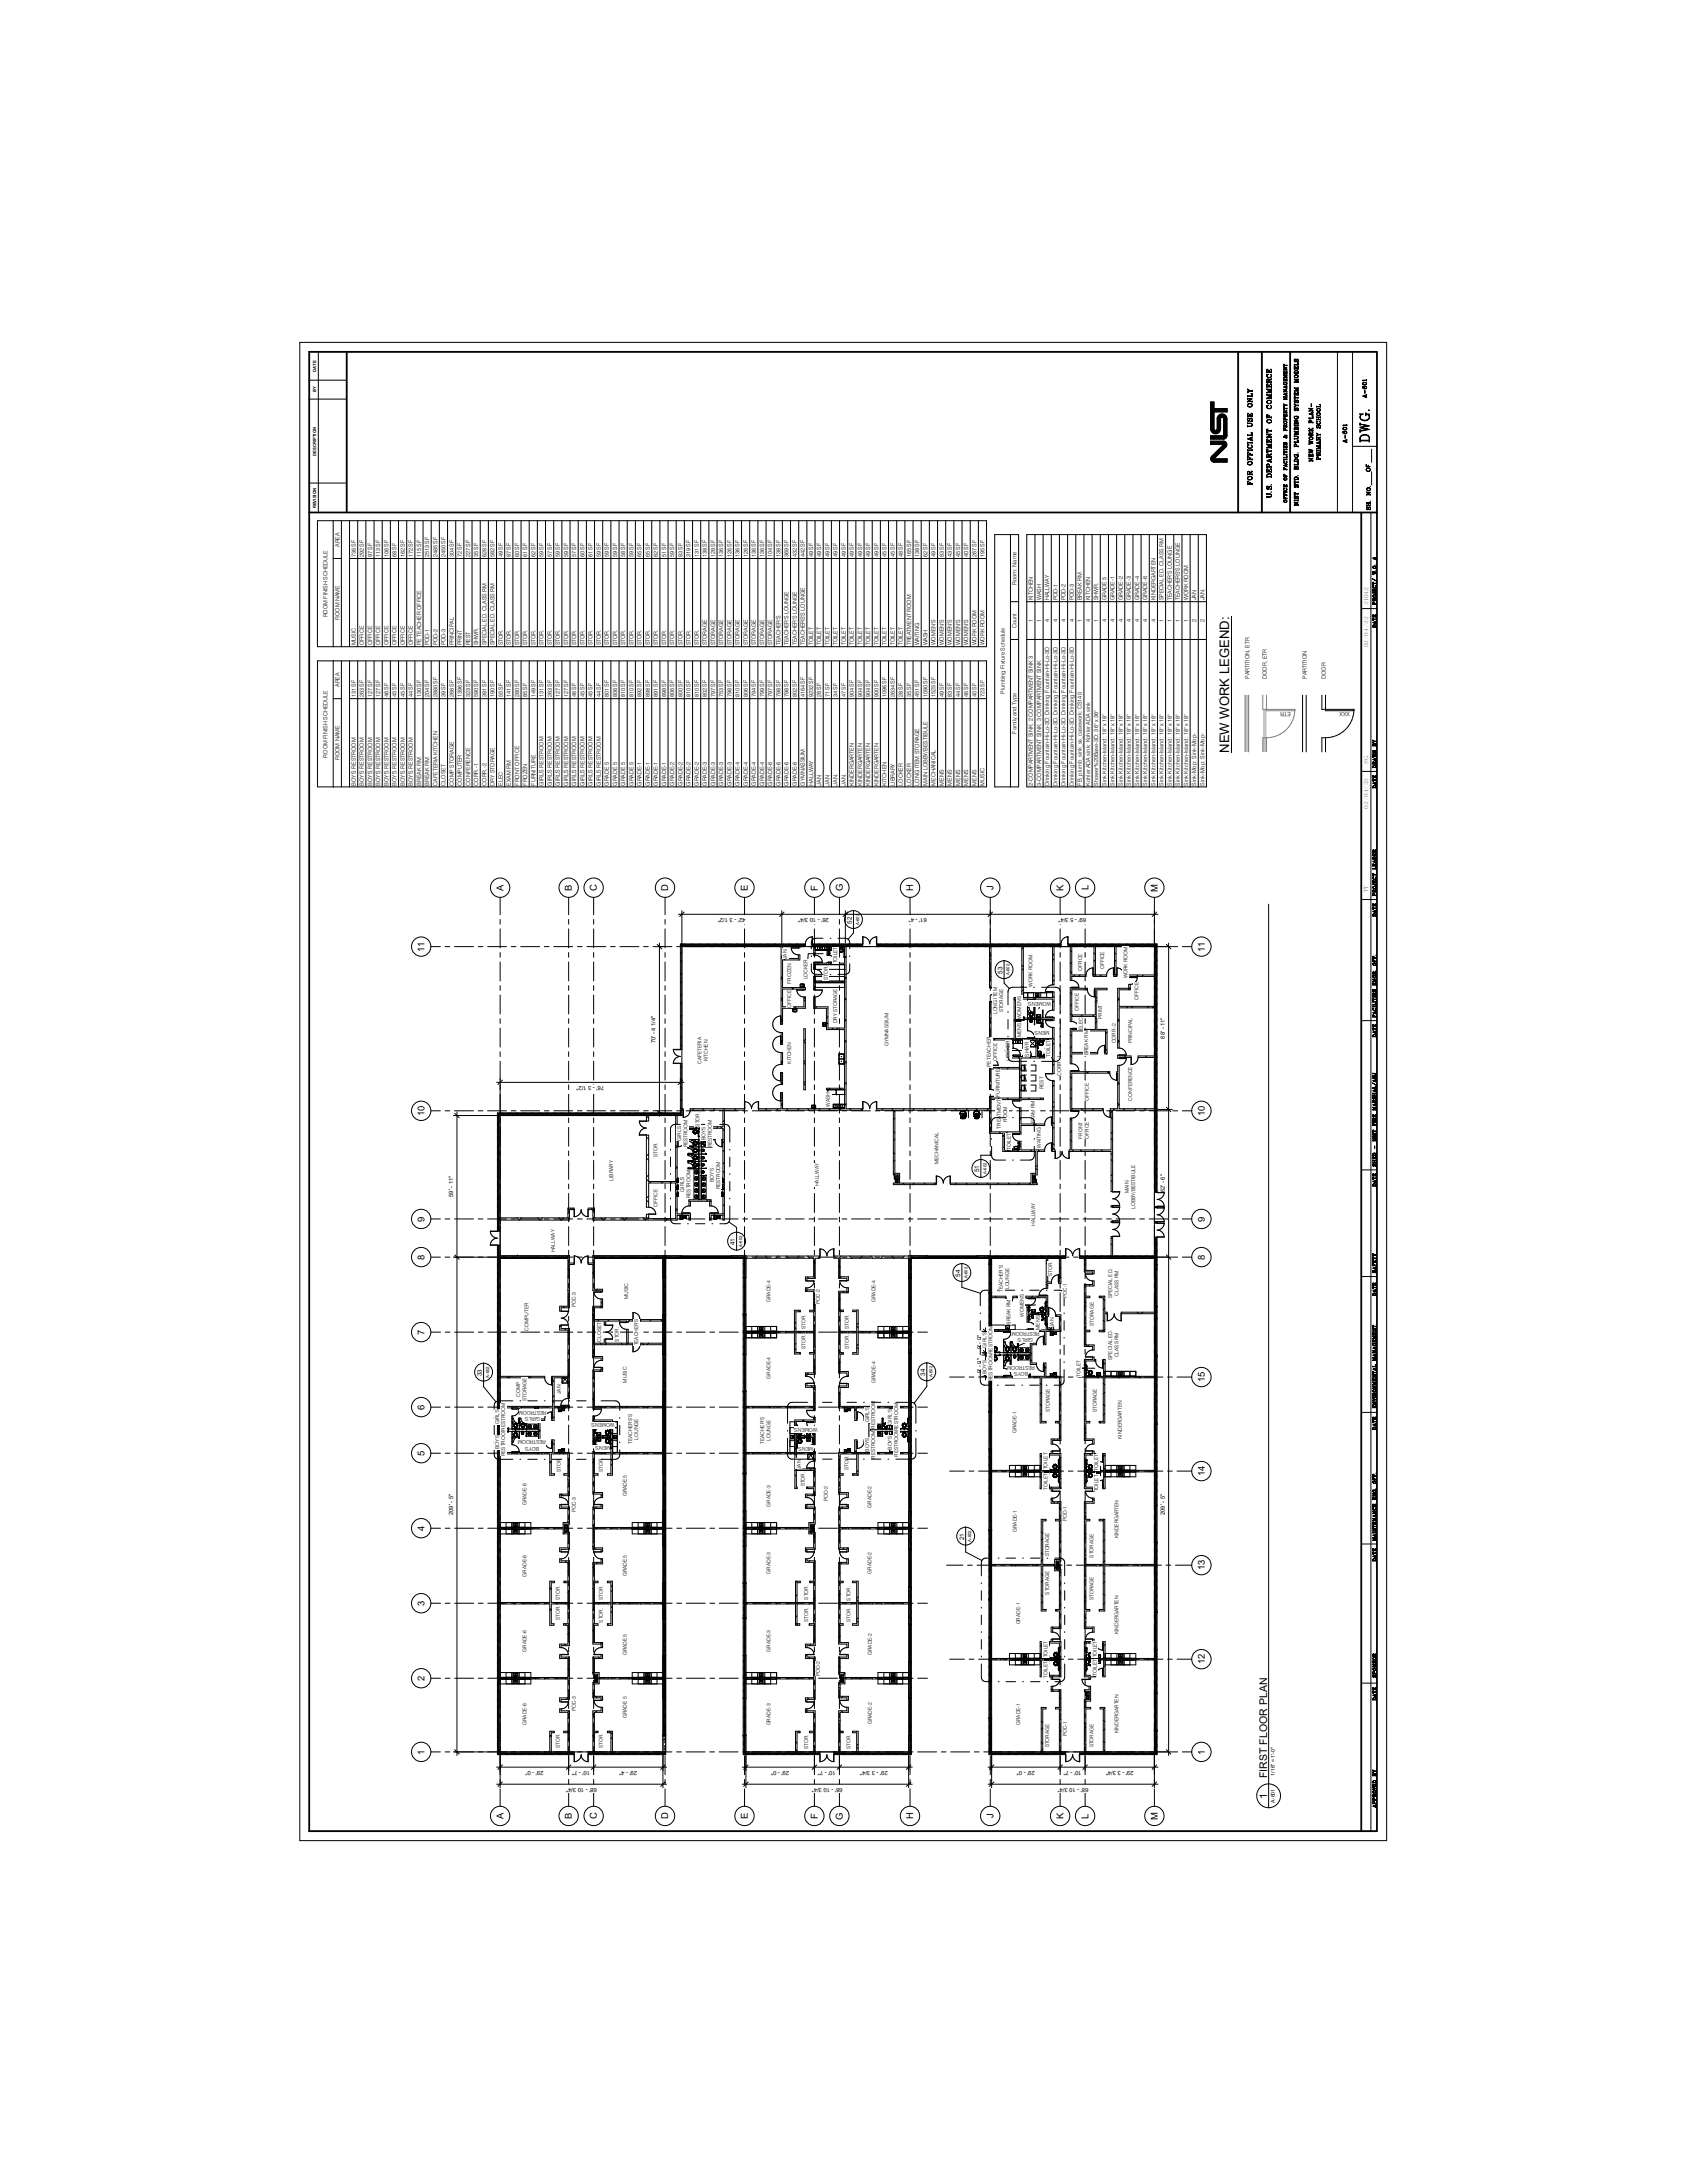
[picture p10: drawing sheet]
<svg xmlns="http://www.w3.org/2000/svg" width="216mm" height="279mm" viewBox="0 0 216 279" stroke-linecap="round" stroke-linejoin="round" font-family="sans-serif">
<defs><g id="words">
<text font-size="1.7" x="157.3" y="96.3" transform="rotate(-90 157.3 96.3)">NEW WORK LEGEND:</text>
<text font-size="1.6" x="175.3" y="56.7" transform="rotate(-90 175.3 56.7)">DWG.</text>
<g font-size="1.3">
<text x="162.2" y="227.6" transform="rotate(-90 162.2 227.6)">FIRST FLOOR PLAN</text>
<text x="162.2" y="230.2" transform="rotate(-90 162.2 230.2)">1</text>
</g>
<g font-size="1.2">
<text x="104.6" y="114" transform="rotate(-90 104.6 114)">F</text>
<text x="127.2" y="113.9" transform="rotate(-90 127.2 113.9)">J</text>
<text x="139.3" y="113.9" transform="rotate(-90 139.3 113.9)">L</text>
<text x="64.4" y="114" transform="rotate(-90 64.4 114)">A</text>
<text x="73.2" y="114" transform="rotate(-90 73.2 114)">B</text>
<text x="76.4" y="114" transform="rotate(-90 76.4 114)">C</text>
<text x="85.5" y="114" transform="rotate(-90 85.5 114)">D</text>
<text x="95.7" y="114" transform="rotate(-90 95.7 114)">E</text>
<text x="107.8" y="114.1" transform="rotate(-90 107.8 114.1)">G</text>
<text x="116.9" y="114" transform="rotate(-90 116.9 114)">H</text>
<text x="136.1" y="114" transform="rotate(-90 136.1 114)">K</text>
<text x="148.2" y="114.1" transform="rotate(-90 148.2 114.1)">M</text>
<text x="54.3" y="121.8" transform="rotate(-90 54.3 121.8)">11</text>
<text x="154.2" y="121.8" transform="rotate(-90 154.2 121.8)">11</text>
<text x="54.3" y="142.8" transform="rotate(-90 54.3 142.8)">10</text>
<text x="154.2" y="142.8" transform="rotate(-90 154.2 142.8)">10</text>
<text x="54.3" y="161.2" transform="rotate(-90 54.3 161.2)">8</text>
<text x="54.3" y="156.4" transform="rotate(-90 54.3 156.4)">9</text>
<text x="154.2" y="161.2" transform="rotate(-90 154.2 161.2)">8</text>
<text x="154.2" y="156.4" transform="rotate(-90 154.2 156.4)">9</text>
<text x="54.3" y="170.8" transform="rotate(-90 54.3 170.8)">7</text>
<text x="154.2" y="176.9" transform="rotate(-90 154.2 176.9)">15</text>
<text x="54.3" y="180.4" transform="rotate(-90 54.3 180.4)">6</text>
<text x="54.3" y="186.3" transform="rotate(-90 54.3 186.3)">5</text>
<text x="154.2" y="189" transform="rotate(-90 154.2 189)">14</text>
<text x="54.3" y="195.9" transform="rotate(-90 54.3 195.9)">4</text>
<text x="154.2" y="201" transform="rotate(-90 154.2 201)">13</text>
<text x="54.3" y="205.5" transform="rotate(-90 54.3 205.5)">3</text>
<text x="54.3" y="215.1" transform="rotate(-90 54.3 215.1)">2</text>
<text x="154.2" y="213" transform="rotate(-90 154.2 213)">12</text>
<text x="54.3" y="224.6" transform="rotate(-90 54.3 224.6)">1</text>
<text x="154.2" y="224.6" transform="rotate(-90 154.2 224.6)">1</text>
<text x="64.4" y="232.8" transform="rotate(-90 64.4 232.8)">A</text>
<text x="73.2" y="232.8" transform="rotate(-90 73.2 232.8)">B</text>
<text x="76.4" y="232.9" transform="rotate(-90 76.4 232.9)">C</text>
<text x="85.5" y="232.9" transform="rotate(-90 85.5 232.9)">D</text>
<text x="95.7" y="232.8" transform="rotate(-90 95.7 232.8)">E</text>
<text x="104.6" y="232.8" transform="rotate(-90 104.6 232.8)">F</text>
<text x="107.8" y="232.9" transform="rotate(-90 107.8 232.9)">G</text>
<text x="116.9" y="232.9" transform="rotate(-90 116.9 232.9)">H</text>
<text x="127.2" y="232.7" transform="rotate(-90 127.2 232.7)">J</text>
<text x="136.1" y="232.8" transform="rotate(-90 136.1 232.8)">K</text>
<text x="139.3" y="232.8" transform="rotate(-90 139.3 232.8)">L</text>
<text x="148.2" y="232.9" transform="rotate(-90 148.2 232.9)">M</text>
</g>
<g font-size=".8">
<text x="160.3" y="52.2" transform="rotate(-90 160.3 52.2)">ONLY</text>
<text x="162.7" y="52.4" transform="rotate(-90 162.7 52.4)">COMMERCE</text>
<text x="160.3" y="59.6" transform="rotate(-90 160.3 59.6)">OFFICIAL</text>
<text x="160.3" y="54.7" transform="rotate(-90 160.3 54.7)">USE</text>
<text x="162.7" y="54.2" transform="rotate(-90 162.7 54.2)">OF</text>
<text x="160.3" y="62.1" transform="rotate(-90 160.3 62.1)">FOR</text>
<text x="162.7" y="63.8" transform="rotate(-90 162.7 63.8)">U.S.</text>
<text x="162.7" y="61.2" transform="rotate(-90 162.7 61.2)">DEPARTMENT</text>
<text x="109" y="118.2" transform="rotate(-90 109 118.2)">52</text>
<text x="128.3" y="124.6" transform="rotate(-90 128.3 124.6)">53</text>
<text x="125.3" y="150.1" transform="rotate(-90 125.3 150.1)">51</text>
<text x="94.1" y="159.4" transform="rotate(-90 94.1 159.4)">41</text>
<text x="122.9" y="163.4" transform="rotate(-90 122.9 163.4)">54</text>
<text x="61.7" y="176.1" transform="rotate(-90 61.7 176.1)">33</text>
<text x="118.4" y="176.1" transform="rotate(-90 118.4 176.1)">34</text>
<text x="123.4" y="197.1" transform="rotate(-90 123.4 197.1)">21</text>
</g>
<g font-size=".7">
<text x="166.1" y="52.6" transform="rotate(-90 166.1 52.6)">SYSTEM</text>
<text x="166.1" y="49" transform="rotate(-90 166.1 49)">MODELS</text>
<text x="174.9" y="51" transform="rotate(-90 174.9 51)">A-601</text>
<text x="166.1" y="57.3" transform="rotate(-90 166.1 57.3)">PLUMBING</text>
<text x="168" y="59.1" transform="rotate(-90 168 59.1)">NEW</text>
<text x="168" y="56.9" transform="rotate(-90 168 56.9)">WORK</text>
<text x="168" y="54.2" transform="rotate(-90 168 54.2)">PLAN-</text>
<text x="169" y="58.9" transform="rotate(-90 169 58.9)">PRIMARY</text>
<text x="169" y="54.9" transform="rotate(-90 169 54.9)">SCHOOL</text>
<text x="172.4" y="56.7" transform="rotate(-90 172.4 56.7)">A-601</text>
<text x="166.1" y="64.8" transform="rotate(-90 166.1 64.8)">NIST</text>
<text x="166.1" y="62.4" transform="rotate(-90 166.1 62.4)">STD.</text>
<text x="166.1" y="60.1" transform="rotate(-90 166.1 60.1)">BLDG.</text>
<text x="175.4" y="60.4" transform="rotate(-90 175.4 60.4)">OF</text>
<text x="175.4" y="65.3" transform="rotate(-90 175.4 65.3)">SH.</text>
<text x="175.4" y="63.4" transform="rotate(-90 175.4 63.4)">NO.</text>
<text x="43.4" y="70" transform="rotate(-90 43.4 70)">AREA</text>
<text x="45.5" y="71.3" transform="rotate(-90 45.5 71.3)">736 SF</text>
<text x="46.6" y="71.3" transform="rotate(-90 46.6 71.3)">292 SF</text>
<text x="47.6" y="71.3" transform="rotate(-90 47.6 71.3)">97 SF</text>
<text x="48.7" y="71.3" transform="rotate(-90 48.7 71.3)">113 SF</text>
<text x="49.7" y="71.3" transform="rotate(-90 49.7 71.3)">106 SF</text>
<text x="50.8" y="71.3" transform="rotate(-90 50.8 71.3)">68 SF</text>
<text x="51.8" y="71.3" transform="rotate(-90 51.8 71.3)">162 SF</text>
<text x="52.8" y="71.3" transform="rotate(-90 52.8 71.3)">172 SF</text>
<text x="53.9" y="71.3" transform="rotate(-90 53.9 71.3)">115 SF</text>
<text x="54.9" y="71.3" transform="rotate(-90 54.9 71.3)">2513 SF</text>
<text x="56" y="71.3" transform="rotate(-90 56 71.3)">2485 SF</text>
<text x="57" y="71.3" transform="rotate(-90 57 71.3)">2450 SF</text>
<text x="58.1" y="71.3" transform="rotate(-90 58.1 71.3)">304 SF</text>
<text x="59.1" y="71.3" transform="rotate(-90 59.1 71.3)">72 SF</text>
<text x="60.2" y="71.3" transform="rotate(-90 60.2 71.3)">227 SF</text>
<text x="61.2" y="71.3" transform="rotate(-90 61.2 71.3)">35 SF</text>
<text x="62.2" y="71.3" transform="rotate(-90 62.2 71.3)">628 SF</text>
<text x="63.3" y="71.3" transform="rotate(-90 63.3 71.3)">582 SF</text>
<text x="64.3" y="71.3" transform="rotate(-90 64.3 71.3)">49 SF</text>
<text x="65.4" y="71.3" transform="rotate(-90 65.4 71.3)">87 SF</text>
<text x="66.4" y="71.3" transform="rotate(-90 66.4 71.3)">60 SF</text>
<text x="67.5" y="71.3" transform="rotate(-90 67.5 71.3)">61 SF</text>
<text x="68.5" y="71.3" transform="rotate(-90 68.5 71.3)">62 SF</text>
<text x="69.6" y="71.3" transform="rotate(-90 69.6 71.3)">59 SF</text>
<text x="70.6" y="71.3" transform="rotate(-90 70.6 71.3)">57 SF</text>
<text x="71.7" y="71.3" transform="rotate(-90 71.7 71.3)">59 SF</text>
<text x="72.7" y="71.3" transform="rotate(-90 72.7 71.3)">59 SF</text>
<text x="73.7" y="71.3" transform="rotate(-90 73.7 71.3)">57 SF</text>
<text x="74.8" y="71.3" transform="rotate(-90 74.8 71.3)">60 SF</text>
<text x="75.8" y="71.3" transform="rotate(-90 75.8 71.3)">61 SF</text>
<text x="76.9" y="71.3" transform="rotate(-90 76.9 71.3)">59 SF</text>
<text x="77.9" y="71.3" transform="rotate(-90 77.9 71.3)">59 SF</text>
<text x="79" y="71.3" transform="rotate(-90 79 71.3)">59 SF</text>
<text x="80" y="71.3" transform="rotate(-90 80 71.3)">58 SF</text>
<text x="81.1" y="71.3" transform="rotate(-90 81.1 71.3)">59 SF</text>
<text x="82.1" y="71.3" transform="rotate(-90 82.1 71.3)">65 SF</text>
<text x="83.2" y="71.3" transform="rotate(-90 83.2 71.3)">65 SF</text>
<text x="84.2" y="71.3" transform="rotate(-90 84.2 71.3)">62 SF</text>
<text x="85.2" y="71.3" transform="rotate(-90 85.2 71.3)">51 SF</text>
<text x="86.3" y="71.3" transform="rotate(-90 86.3 71.3)">59 SF</text>
<text x="87.3" y="71.3" transform="rotate(-90 87.3 71.3)">83 SF</text>
<text x="88.4" y="71.3" transform="rotate(-90 88.4 71.3)">319 SF</text>
<text x="89.4" y="71.3" transform="rotate(-90 89.4 71.3)">131 SF</text>
<text x="90.5" y="71.3" transform="rotate(-90 90.5 71.3)">138 SF</text>
<text x="91.5" y="71.3" transform="rotate(-90 91.5 71.3)">128 SF</text>
<text x="92.6" y="71.3" transform="rotate(-90 92.6 71.3)">136 SF</text>
<text x="93.6" y="71.3" transform="rotate(-90 93.6 71.3)">126 SF</text>
<text x="94.7" y="71.3" transform="rotate(-90 94.7 71.3)">136 SF</text>
<text x="95.7" y="71.3" transform="rotate(-90 95.7 71.3)">126 SF</text>
<text x="96.7" y="71.3" transform="rotate(-90 96.7 71.3)">136 SF</text>
<text x="97.8" y="71.3" transform="rotate(-90 97.8 71.3)">136 SF</text>
<text x="98.8" y="71.3" transform="rotate(-90 98.8 71.3)">104 SF</text>
<text x="99.9" y="71.3" transform="rotate(-90 99.9 71.3)">138 SF</text>
<text x="100.9" y="71.3" transform="rotate(-90 100.9 71.3)">369 SF</text>
<text x="102" y="71.3" transform="rotate(-90 102 71.3)">432 SF</text>
<text x="103" y="71.3" transform="rotate(-90 103 71.3)">442 SF</text>
<text x="104.1" y="71.3" transform="rotate(-90 104.1 71.3)">49 SF</text>
<text x="105.1" y="71.3" transform="rotate(-90 105.1 71.3)">49 SF</text>
<text x="106.1" y="71.3" transform="rotate(-90 106.1 71.3)">49 SF</text>
<text x="107.2" y="71.3" transform="rotate(-90 107.2 71.3)">49 SF</text>
<text x="108.2" y="71.3" transform="rotate(-90 108.2 71.3)">49 SF</text>
<text x="109.3" y="71.3" transform="rotate(-90 109.3 71.3)">49 SF</text>
<text x="110.3" y="71.3" transform="rotate(-90 110.3 71.3)">49 SF</text>
<text x="111.4" y="71.3" transform="rotate(-90 111.4 71.3)">49 SF</text>
<text x="112.4" y="71.3" transform="rotate(-90 112.4 71.3)">49 SF</text>
<text x="113.5" y="71.3" transform="rotate(-90 113.5 71.3)">45 SF</text>
<text x="114.5" y="71.3" transform="rotate(-90 114.5 71.3)">45 SF</text>
<text x="115.6" y="71.3" transform="rotate(-90 115.6 71.3)">48 SF</text>
<text x="116.6" y="71.3" transform="rotate(-90 116.6 71.3)">165 SF</text>
<text x="117.6" y="71.3" transform="rotate(-90 117.6 71.3)">138 SF</text>
<text x="118.7" y="71.3" transform="rotate(-90 118.7 71.3)">62 SF</text>
<text x="119.7" y="71.3" transform="rotate(-90 119.7 71.3)">49 SF</text>
<text x="120.8" y="71.3" transform="rotate(-90 120.8 71.3)">83 SF</text>
<text x="121.8" y="71.3" transform="rotate(-90 121.8 71.3)">43 SF</text>
<text x="122.9" y="71.3" transform="rotate(-90 122.9 71.3)">45 SF</text>
<text x="123.9" y="71.3" transform="rotate(-90 123.9 71.3)">40 SF</text>
<text x="125" y="71.3" transform="rotate(-90 125 71.3)">267 SF</text>
<text x="126" y="71.3" transform="rotate(-90 126 71.3)">195 SF</text>
<text x="130.1" y="74.8" transform="rotate(-90 130.1 74.8)">Room: Name</text>
<text x="132.2" y="76.9" transform="rotate(-90 132.2 76.9)">KITCHEN</text>
<text x="133.2" y="76.9" transform="rotate(-90 133.2 76.9)">WASH</text>
<text x="134.3" y="76.8" transform="rotate(-90 134.3 76.8)">HALLWAY</text>
<text x="135.3" y="76.8" transform="rotate(-90 135.3 76.8)">POD-1</text>
<text x="136.4" y="76.8" transform="rotate(-90 136.4 76.8)">POD-2</text>
<text x="137.4" y="76.8" transform="rotate(-90 137.4 76.8)">POD-3</text>
<text x="138.5" y="76.8" transform="rotate(-90 138.5 76.8)">BREAK RM</text>
<text x="139.5" y="76.8" transform="rotate(-90 139.5 76.8)">KITCHEN</text>
<text x="140.6" y="76.8" transform="rotate(-90 140.6 76.8)">SHWR.</text>
<text x="141.6" y="76.8" transform="rotate(-90 141.6 76.8)">GRADE 5</text>
<text x="142.6" y="76.8" transform="rotate(-90 142.6 76.8)">GRADE-1</text>
<text x="143.7" y="76.8" transform="rotate(-90 143.7 76.8)">GRADE-2</text>
<text x="144.7" y="76.8" transform="rotate(-90 144.7 76.8)">GRADE-3</text>
<text x="145.8" y="76.8" transform="rotate(-90 145.8 76.8)">GRADE-4</text>
<text x="146.8" y="76.8" transform="rotate(-90 146.8 76.8)">GRADE-6</text>
<text x="147.9" y="76.8" transform="rotate(-90 147.9 76.8)">KINDERGARTEN</text>
<text x="148.9" y="76.8" transform="rotate(-90 148.9 76.8)">SPECIAL ED. CLASS RM</text>
<text x="150" y="76.8" transform="rotate(-90 150 76.8)">TEACHER'S LOUNGE</text>
<text x="151" y="76.8" transform="rotate(-90 151 76.8)">TEACHERS'S LOUNGE</text>
<text x="152.1" y="76.8" transform="rotate(-90 152.1 76.8)">WORK ROOM</text>
<text x="153.1" y="76.8" transform="rotate(-90 153.1 76.8)">JAN</text>
<text x="154.1" y="76.8" transform="rotate(-90 154.1 76.8)">JAN.</text>
<text x="175.1" y="77.4" transform="rotate(-90 175.1 77.4)">21042</text>
<text x="41.9" y="79" transform="rotate(-90 41.9 79)">ROOM FINISH SCHEDULE</text>
<text x="43.4" y="79.3" transform="rotate(-90 43.4 79.3)">ROOM NAME</text>
<text x="45.5" y="82.6" transform="rotate(-90 45.5 82.6)">MUSIC</text>
<text x="46.6" y="82.6" transform="rotate(-90 46.6 82.6)">OFFICE</text>
<text x="47.6" y="82.6" transform="rotate(-90 47.6 82.6)">OFFICE</text>
<text x="48.7" y="82.6" transform="rotate(-90 48.7 82.6)">OFFICE</text>
<text x="49.7" y="82.6" transform="rotate(-90 49.7 82.6)">OFFICE</text>
<text x="50.8" y="82.6" transform="rotate(-90 50.8 82.6)">OFFICE</text>
<text x="51.8" y="82.6" transform="rotate(-90 51.8 82.6)">OFFICE</text>
<text x="52.8" y="82.6" transform="rotate(-90 52.8 82.6)">OFFICE</text>
<text x="53.9" y="82.6" transform="rotate(-90 53.9 82.6)">PE TEACHER OFFICE</text>
<text x="54.9" y="82.6" transform="rotate(-90 54.9 82.6)">POD-1</text>
<text x="56" y="82.6" transform="rotate(-90 56 82.6)">POD-2</text>
<text x="57" y="82.6" transform="rotate(-90 57 82.6)">POD-3</text>
<text x="58.1" y="82.6" transform="rotate(-90 58.1 82.6)">PRINCIPAL</text>
<text x="59.1" y="82.6" transform="rotate(-90 59.1 82.6)">PRINT</text>
<text x="60.2" y="82.6" transform="rotate(-90 60.2 82.6)">REST</text>
<text x="61.2" y="82.6" transform="rotate(-90 61.2 82.6)">SHWR.</text>
<text x="62.2" y="82.6" transform="rotate(-90 62.2 82.6)">SPECIAL ED. CLASS RM</text>
<text x="63.3" y="82.6" transform="rotate(-90 63.3 82.6)">SPECIAL ED. CLASS RM</text>
<text x="64.3" y="82.6" transform="rotate(-90 64.3 82.6)">STOR.</text>
<text x="65.4" y="82.6" transform="rotate(-90 65.4 82.6)">STOR.</text>
<text x="66.4" y="82.6" transform="rotate(-90 66.4 82.6)">STOR.</text>
<text x="67.5" y="82.6" transform="rotate(-90 67.5 82.6)">STOR.</text>
<text x="68.5" y="82.6" transform="rotate(-90 68.5 82.6)">STOR.</text>
<text x="69.6" y="82.6" transform="rotate(-90 69.6 82.6)">STOR.</text>
<text x="70.6" y="82.6" transform="rotate(-90 70.6 82.6)">STOR.</text>
<text x="71.7" y="82.6" transform="rotate(-90 71.7 82.6)">STOR.</text>
<text x="72.7" y="82.6" transform="rotate(-90 72.7 82.6)">STOR.</text>
<text x="73.7" y="82.6" transform="rotate(-90 73.7 82.6)">STOR.</text>
<text x="74.8" y="82.6" transform="rotate(-90 74.8 82.6)">STOR.</text>
<text x="75.8" y="82.6" transform="rotate(-90 75.8 82.6)">STOR.</text>
<text x="76.9" y="82.6" transform="rotate(-90 76.9 82.6)">STOR.</text>
<text x="77.9" y="82.6" transform="rotate(-90 77.9 82.6)">STOR.</text>
<text x="79" y="82.6" transform="rotate(-90 79 82.6)">STOR.</text>
<text x="80" y="82.6" transform="rotate(-90 80 82.6)">STOR.</text>
<text x="81.1" y="82.6" transform="rotate(-90 81.1 82.6)">STOR.</text>
<text x="82.1" y="82.6" transform="rotate(-90 82.1 82.6)">STOR.</text>
<text x="83.2" y="82.6" transform="rotate(-90 83.2 82.6)">STOR.</text>
<text x="84.2" y="82.6" transform="rotate(-90 84.2 82.6)">STOR.</text>
<text x="85.2" y="82.6" transform="rotate(-90 85.2 82.6)">STOR.</text>
<text x="86.3" y="82.6" transform="rotate(-90 86.3 82.6)">STOR.</text>
<text x="87.3" y="82.6" transform="rotate(-90 87.3 82.6)">STOR.</text>
<text x="88.4" y="82.6" transform="rotate(-90 88.4 82.6)">STOR.</text>
<text x="89.4" y="82.6" transform="rotate(-90 89.4 82.6)">STOR.</text>
<text x="90.5" y="82.6" transform="rotate(-90 90.5 82.6)">STORAGE</text>
<text x="91.5" y="82.6" transform="rotate(-90 91.5 82.6)">STORAGE</text>
<text x="92.6" y="82.6" transform="rotate(-90 92.6 82.6)">STORAGE</text>
<text x="93.6" y="82.6" transform="rotate(-90 93.6 82.6)">STORAGE</text>
<text x="94.7" y="82.6" transform="rotate(-90 94.7 82.6)">STORAGE</text>
<text x="95.7" y="82.6" transform="rotate(-90 95.7 82.6)">STORAGE</text>
<text x="96.7" y="82.6" transform="rotate(-90 96.7 82.6)">STORAGE</text>
<text x="97.8" y="82.6" transform="rotate(-90 97.8 82.6)">STORAGE</text>
<text x="98.8" y="82.6" transform="rotate(-90 98.8 82.6)">STORAGE</text>
<text x="99.9" y="82.6" transform="rotate(-90 99.9 82.6)">TEACHER'S</text>
<text x="100.9" y="82.6" transform="rotate(-90 100.9 82.6)">TEACHER'S LOUNGE</text>
<text x="102" y="82.6" transform="rotate(-90 102 82.6)">TEACHER'S LOUNGE</text>
<text x="103" y="82.6" transform="rotate(-90 103 82.6)">TEACHERS'S LOUNGE</text>
<text x="104.1" y="82.6" transform="rotate(-90 104.1 82.6)">TOILET</text>
<text x="105.1" y="82.6" transform="rotate(-90 105.1 82.6)">TOILET</text>
<text x="106.1" y="82.6" transform="rotate(-90 106.1 82.6)">TOILET</text>
<text x="107.2" y="82.6" transform="rotate(-90 107.2 82.6)">TOILET</text>
<text x="108.2" y="82.6" transform="rotate(-90 108.2 82.6)">TOILET</text>
<text x="109.3" y="82.6" transform="rotate(-90 109.3 82.6)">TOILET</text>
<text x="110.3" y="82.6" transform="rotate(-90 110.3 82.6)">TOILET</text>
<text x="111.4" y="82.6" transform="rotate(-90 111.4 82.6)">TOILET</text>
<text x="112.4" y="82.6" transform="rotate(-90 112.4 82.6)">TOILET</text>
<text x="113.5" y="82.6" transform="rotate(-90 113.5 82.6)">TOILET</text>
<text x="114.5" y="82.6" transform="rotate(-90 114.5 82.6)">TOILET</text>
<text x="115.6" y="82.6" transform="rotate(-90 115.6 82.6)">TOILET</text>
<text x="116.6" y="82.6" transform="rotate(-90 116.6 82.6)">TREATMENT ROOM</text>
<text x="117.6" y="82.6" transform="rotate(-90 117.6 82.6)">WAITING</text>
<text x="118.7" y="82.6" transform="rotate(-90 118.7 82.6)">WASH</text>
<text x="119.7" y="82.6" transform="rotate(-90 119.7 82.6)">WOMEN'S</text>
<text x="120.8" y="82.6" transform="rotate(-90 120.8 82.6)">WOMEN'S</text>
<text x="121.8" y="82.6" transform="rotate(-90 121.8 82.6)">WOMEN'S</text>
<text x="122.9" y="82.6" transform="rotate(-90 122.9 82.6)">WOMEN'S</text>
<text x="123.9" y="82.6" transform="rotate(-90 123.9 82.6)">WOMEN'S</text>
<text x="125" y="82.6" transform="rotate(-90 125 82.6)">WORK ROOM</text>
<text x="126" y="82.6" transform="rotate(-90 126 82.6)">WORK ROOM</text>
<text x="130.1" y="80.4" transform="rotate(-90 130.1 80.4)">Count</text>
<text x="132.2" y="79.6" transform="rotate(-90 132.2 79.6)">1</text>
<text x="133.2" y="79.6" transform="rotate(-90 133.2 79.6)">1</text>
<text x="134.3" y="79.6" transform="rotate(-90 134.3 79.6)">4</text>
<text x="135.3" y="79.6" transform="rotate(-90 135.3 79.6)">4</text>
<text x="136.4" y="79.6" transform="rotate(-90 136.4 79.6)">4</text>
<text x="137.4" y="79.6" transform="rotate(-90 137.4 79.6)">4</text>
<text x="138.5" y="79.6" transform="rotate(-90 138.5 79.6)">1</text>
<text x="139.5" y="79.6" transform="rotate(-90 139.5 79.6)">4</text>
<text x="140.6" y="79.6" transform="rotate(-90 140.6 79.6)">1</text>
<text x="141.6" y="79.6" transform="rotate(-90 141.6 79.6)">4</text>
<text x="142.6" y="79.6" transform="rotate(-90 142.6 79.6)">4</text>
<text x="143.7" y="79.6" transform="rotate(-90 143.7 79.6)">4</text>
<text x="144.7" y="79.6" transform="rotate(-90 144.7 79.6)">4</text>
<text x="145.8" y="79.6" transform="rotate(-90 145.8 79.6)">4</text>
<text x="146.8" y="79.6" transform="rotate(-90 146.8 79.6)">4</text>
<text x="147.9" y="79.6" transform="rotate(-90 147.9 79.6)">4</text>
<text x="148.9" y="79.6" transform="rotate(-90 148.9 79.6)">1</text>
<text x="150" y="79.6" transform="rotate(-90 150 79.6)">1</text>
<text x="151" y="79.6" transform="rotate(-90 151 79.6)">1</text>
<text x="152.1" y="79.6" transform="rotate(-90 152.1 79.6)">1</text>
<text x="153.1" y="79.6" transform="rotate(-90 153.1 79.6)">2</text>
<text x="154.1" y="79.6" transform="rotate(-90 154.1 79.6)">2</text>
<text x="175.1" y="82.9" transform="rotate(-90 175.1 82.9)">02/04/22</text>
<text x="43.4" y="87.9" transform="rotate(-90 43.4 87.9)">AREA</text>
<text x="45.5" y="89.3" transform="rotate(-90 45.5 89.3)">131 SF</text>
<text x="46.6" y="89.3" transform="rotate(-90 46.6 89.3)">263 SF</text>
<text x="47.6" y="89.3" transform="rotate(-90 47.6 89.3)">127 SF</text>
<text x="48.7" y="89.3" transform="rotate(-90 48.7 89.3)">127 SF</text>
<text x="49.7" y="89.3" transform="rotate(-90 49.7 89.3)">46 SF</text>
<text x="50.8" y="89.3" transform="rotate(-90 50.8 89.3)">45 SF</text>
<text x="51.8" y="89.3" transform="rotate(-90 51.8 89.3)">45 SF</text>
<text x="52.8" y="89.3" transform="rotate(-90 52.8 89.3)">44 SF</text>
<text x="53.9" y="89.3" transform="rotate(-90 53.9 89.3)">130 SF</text>
<text x="54.9" y="89.3" transform="rotate(-90 54.9 89.3)">204 SF</text>
<text x="56" y="89.3" transform="rotate(-90 56 89.3)">2880 SF</text>
<text x="57" y="89.3" transform="rotate(-90 57 89.3)">39 SF</text>
<text x="58.1" y="89.3" transform="rotate(-90 58.1 89.3)">268 SF</text>
<text x="59.1" y="89.3" transform="rotate(-90 59.1 89.3)">1396 SF</text>
<text x="60.2" y="89.3" transform="rotate(-90 60.2 89.3)">323 SF</text>
<text x="61.2" y="89.3" transform="rotate(-90 61.2 89.3)">590 SF</text>
<text x="62.2" y="89.3" transform="rotate(-90 62.2 89.3)">391 SF</text>
<text x="63.3" y="89.3" transform="rotate(-90 63.3 89.3)">190 SF</text>
<text x="64.3" y="89.3" transform="rotate(-90 64.3 89.3)">55 SF</text>
<text x="65.4" y="89.3" transform="rotate(-90 65.4 89.3)">141 SF</text>
<text x="66.4" y="89.3" transform="rotate(-90 66.4 89.3)">280 SF</text>
<text x="67.5" y="89.3" transform="rotate(-90 67.5 89.3)">85 SF</text>
<text x="68.5" y="89.3" transform="rotate(-90 68.5 89.3)">149 SF</text>
<text x="69.6" y="89.3" transform="rotate(-90 69.6 89.3)">131 SF</text>
<text x="70.6" y="89.3" transform="rotate(-90 70.6 89.3)">263 SF</text>
<text x="71.7" y="89.3" transform="rotate(-90 71.7 89.3)">127 SF</text>
<text x="72.7" y="89.3" transform="rotate(-90 72.7 89.3)">127 SF</text>
<text x="73.7" y="89.3" transform="rotate(-90 73.7 89.3)">46 SF</text>
<text x="74.8" y="89.3" transform="rotate(-90 74.8 89.3)">45 SF</text>
<text x="75.8" y="89.3" transform="rotate(-90 75.8 89.3)">45 SF</text>
<text x="76.9" y="89.3" transform="rotate(-90 76.9 89.3)">44 SF</text>
<text x="77.9" y="89.3" transform="rotate(-90 77.9 89.3)">801 SF</text>
<text x="79" y="89.3" transform="rotate(-90 79 89.3)">806 SF</text>
<text x="80" y="89.3" transform="rotate(-90 80 89.3)">810 SF</text>
<text x="81.1" y="89.3" transform="rotate(-90 81.1 89.3)">810 SF</text>
<text x="82.1" y="89.3" transform="rotate(-90 82.1 89.3)">892 SF</text>
<text x="83.2" y="89.3" transform="rotate(-90 83.2 89.3)">898 SF</text>
<text x="84.2" y="89.3" transform="rotate(-90 84.2 89.3)">891 SF</text>
<text x="85.2" y="89.3" transform="rotate(-90 85.2 89.3)">898 SF</text>
<text x="86.3" y="89.3" transform="rotate(-90 86.3 89.3)">806 SF</text>
<text x="87.3" y="89.3" transform="rotate(-90 87.3 89.3)">800 SF</text>
<text x="88.4" y="89.3" transform="rotate(-90 88.4 89.3)">810 SF</text>
<text x="89.4" y="89.3" transform="rotate(-90 89.4 89.3)">810 SF</text>
<text x="90.5" y="89.3" transform="rotate(-90 90.5 89.3)">802 SF</text>
<text x="91.5" y="89.3" transform="rotate(-90 91.5 89.3)">797 SF</text>
<text x="92.6" y="89.3" transform="rotate(-90 92.6 89.3)">753 SF</text>
<text x="93.6" y="89.3" transform="rotate(-90 93.6 89.3)">798 SF</text>
<text x="94.7" y="89.3" transform="rotate(-90 94.7 89.3)">810 SF</text>
<text x="95.7" y="89.3" transform="rotate(-90 95.7 89.3)">806 SF</text>
<text x="96.7" y="89.3" transform="rotate(-90 96.7 89.3)">794 SF</text>
<text x="97.8" y="89.3" transform="rotate(-90 97.8 89.3)">799 SF</text>
<text x="98.8" y="89.3" transform="rotate(-90 98.8 89.3)">797 SF</text>
<text x="99.9" y="89.3" transform="rotate(-90 99.9 89.3)">798 SF</text>
<text x="100.9" y="89.3" transform="rotate(-90 100.9 89.3)">798 SF</text>
<text x="102" y="89.3" transform="rotate(-90 102 89.3)">802 SF</text>
<text x="103" y="89.3" transform="rotate(-90 103 89.3)">4164 SF</text>
<text x="104.1" y="89.3" transform="rotate(-90 104.1 89.3)">9232 SF</text>
<text x="105.1" y="89.3" transform="rotate(-90 105.1 89.3)">28 SF</text>
<text x="106.1" y="89.3" transform="rotate(-90 106.1 89.3)">71 SF</text>
<text x="107.2" y="89.3" transform="rotate(-90 107.2 89.3)">34 SF</text>
<text x="108.2" y="89.3" transform="rotate(-90 108.2 89.3)">47 SF</text>
<text x="109.3" y="89.3" transform="rotate(-90 109.3 89.3)">904 SF</text>
<text x="110.3" y="89.3" transform="rotate(-90 110.3 89.3)">904 SF</text>
<text x="111.4" y="89.3" transform="rotate(-90 111.4 89.3)">904 SF</text>
<text x="112.4" y="89.3" transform="rotate(-90 112.4 89.3)">900 SF</text>
<text x="113.5" y="89.3" transform="rotate(-90 113.5 89.3)">1096 SF</text>
<text x="114.5" y="89.3" transform="rotate(-90 114.5 89.3)">2634 SF</text>
<text x="115.6" y="89.3" transform="rotate(-90 115.6 89.3)">28 SF</text>
<text x="116.6" y="89.3" transform="rotate(-90 116.6 89.3)">35 SF</text>
<text x="117.6" y="89.3" transform="rotate(-90 117.6 89.3)">451 SF</text>
<text x="118.7" y="89.3" transform="rotate(-90 118.7 89.3)">1090 SF</text>
<text x="119.7" y="89.3" transform="rotate(-90 119.7 89.3)">1525 SF</text>
<text x="120.8" y="89.3" transform="rotate(-90 120.8 89.3)">49 SF</text>
<text x="121.8" y="89.3" transform="rotate(-90 121.8 89.3)">83 SF</text>
<text x="122.9" y="89.3" transform="rotate(-90 122.9 89.3)">44 SF</text>
<text x="123.9" y="89.3" transform="rotate(-90 123.9 89.3)">46 SF</text>
<text x="125" y="89.3" transform="rotate(-90 125 89.3)">40 SF</text>
<text x="126" y="89.3" transform="rotate(-90 126 89.3)">723 SF</text>
<text x="128.6" y="88.8" transform="rotate(-90 128.6 88.8)">Plumbing Fixture Schedule</text>
<text x="159.9" y="86.9" transform="rotate(-90 159.9 86.9)">PARTITION, ETR</text>
<text x="162.1" y="86.9" transform="rotate(-90 162.1 86.9)">DOOR, ETR</text>
<text x="167.3" y="86.9" transform="rotate(-90 167.3 86.9)">PARTITION</text>
<text x="169.7" y="86.9" transform="rotate(-90 169.7 86.9)">DOOR</text>
<text x="130.1" y="93.9" transform="rotate(-90 130.1 93.9)">Family and Type</text>
<text x="165.2" y="91.1" transform="rotate(-180 165.2 91.1)">ETR</text>
<text x="172.7" y="91.1" transform="rotate(-180 172.7 91.1)">XXX</text>
<text x="41.9" y="97" transform="rotate(-90 41.9 97)">ROOM FINISH SCHEDULE</text>
<text x="43.4" y="97.3" transform="rotate(-90 43.4 97.3)">ROOM NAME</text>
<text x="45.5" y="100.6" transform="rotate(-90 45.5 100.6)">BOY'S RESTROOM</text>
<text x="46.6" y="100.6" transform="rotate(-90 46.6 100.6)">BOY'S RESTROOM</text>
<text x="47.6" y="100.6" transform="rotate(-90 47.6 100.6)">BOY'S RESTROOM</text>
<text x="48.7" y="100.6" transform="rotate(-90 48.7 100.6)">BOY'S RESTROOM</text>
<text x="49.7" y="100.6" transform="rotate(-90 49.7 100.6)">BOY'S RESTROOM</text>
<text x="50.8" y="100.6" transform="rotate(-90 50.8 100.6)">BOY'S RESTROOM</text>
<text x="51.8" y="100.6" transform="rotate(-90 51.8 100.6)">BOY'S RESTROOM</text>
<text x="52.8" y="100.6" transform="rotate(-90 52.8 100.6)">BOY'S RESTROOM</text>
<text x="53.9" y="100.6" transform="rotate(-90 53.9 100.6)">BREAK RM</text>
<text x="54.9" y="100.6" transform="rotate(-90 54.9 100.6)">BREAK RM</text>
<text x="56" y="100.6" transform="rotate(-90 56 100.6)">CAFETERIA KITCHEN</text>
<text x="57" y="100.6" transform="rotate(-90 57 100.6)">CLOSET</text>
<text x="58.1" y="100.6" transform="rotate(-90 58.1 100.6)">COMP STORAGE</text>
<text x="59.1" y="100.6" transform="rotate(-90 59.1 100.6)">COMPUTER</text>
<text x="60.2" y="100.6" transform="rotate(-90 60.2 100.6)">CONFERENCE</text>
<text x="61.2" y="100.6" transform="rotate(-90 61.2 100.6)">CORR.-1</text>
<text x="62.2" y="100.6" transform="rotate(-90 62.2 100.6)">CORR.-2</text>
<text x="63.3" y="100.6" transform="rotate(-90 63.3 100.6)">DRY STORAGE</text>
<text x="64.3" y="100.6" transform="rotate(-90 64.3 100.6)">ELEC</text>
<text x="65.4" y="100.6" transform="rotate(-90 65.4 100.6)">EXAM RM</text>
<text x="66.4" y="100.6" transform="rotate(-90 66.4 100.6)">FRONT OFFICE</text>
<text x="67.5" y="100.6" transform="rotate(-90 67.5 100.6)">FROZEN</text>
<text x="68.5" y="100.6" transform="rotate(-90 68.5 100.6)">FURNITURE</text>
<text x="69.6" y="100.6" transform="rotate(-90 69.6 100.6)">GIRL'S RESTROOM</text>
<text x="70.6" y="100.6" transform="rotate(-90 70.6 100.6)">GIRL'S RESTROOM</text>
<text x="71.7" y="100.6" transform="rotate(-90 71.7 100.6)">GIRL'S RESTROOM</text>
<text x="72.7" y="100.6" transform="rotate(-90 72.7 100.6)">GIRL'S RESTROOM</text>
<text x="73.7" y="100.6" transform="rotate(-90 73.7 100.6)">GIRL'S RESTROOM</text>
<text x="74.8" y="100.6" transform="rotate(-90 74.8 100.6)">GIRL'S RESTROOM</text>
<text x="75.8" y="100.6" transform="rotate(-90 75.8 100.6)">GIRL'S RESTROOM</text>
<text x="76.9" y="100.6" transform="rotate(-90 76.9 100.6)">GIRL'S RESTROOM</text>
<text x="77.9" y="100.6" transform="rotate(-90 77.9 100.6)">GRADE 5</text>
<text x="79" y="100.6" transform="rotate(-90 79 100.6)">GRADE 5</text>
<text x="80" y="100.6" transform="rotate(-90 80 100.6)">GRADE 5</text>
<text x="81.1" y="100.6" transform="rotate(-90 81.1 100.6)">GRADE 5</text>
<text x="82.1" y="100.6" transform="rotate(-90 82.1 100.6)">GRADE-1</text>
<text x="83.2" y="100.6" transform="rotate(-90 83.2 100.6)">GRADE-1</text>
<text x="84.2" y="100.6" transform="rotate(-90 84.2 100.6)">GRADE-1</text>
<text x="85.2" y="100.6" transform="rotate(-90 85.2 100.6)">GRADE-1</text>
<text x="86.3" y="100.6" transform="rotate(-90 86.3 100.6)">GRADE-2</text>
<text x="87.3" y="100.6" transform="rotate(-90 87.3 100.6)">GRADE-2</text>
<text x="88.4" y="100.6" transform="rotate(-90 88.4 100.6)">GRADE-2</text>
<text x="89.4" y="100.6" transform="rotate(-90 89.4 100.6)">GRADE-2</text>
<text x="90.5" y="100.6" transform="rotate(-90 90.5 100.6)">GRADE-3</text>
<text x="91.5" y="100.6" transform="rotate(-90 91.5 100.6)">GRADE-3</text>
<text x="92.6" y="100.6" transform="rotate(-90 92.6 100.6)">GRADE-3</text>
<text x="93.6" y="100.6" transform="rotate(-90 93.6 100.6)">GRADE-3</text>
<text x="94.7" y="100.6" transform="rotate(-90 94.7 100.6)">GRADE-4</text>
<text x="95.7" y="100.6" transform="rotate(-90 95.7 100.6)">GRADE-4</text>
<text x="96.7" y="100.6" transform="rotate(-90 96.7 100.6)">GRADE-4</text>
<text x="97.8" y="100.6" transform="rotate(-90 97.8 100.6)">GRADE-4</text>
<text x="98.8" y="100.6" transform="rotate(-90 98.8 100.6)">GRADE-6</text>
<text x="99.9" y="100.6" transform="rotate(-90 99.9 100.6)">GRADE-6</text>
<text x="100.9" y="100.6" transform="rotate(-90 100.9 100.6)">GRADE-6</text>
<text x="102" y="100.6" transform="rotate(-90 102 100.6)">GRADE-6</text>
<text x="103" y="100.6" transform="rotate(-90 103 100.6)">GYMNASSIUM</text>
<text x="104.1" y="100.6" transform="rotate(-90 104.1 100.6)">HALLWAY</text>
<text x="105.1" y="100.6" transform="rotate(-90 105.1 100.6)">JAN</text>
<text x="106.1" y="100.6" transform="rotate(-90 106.1 100.6)">JAN</text>
<text x="107.2" y="100.6" transform="rotate(-90 107.2 100.6)">JAN.</text>
<text x="108.2" y="100.6" transform="rotate(-90 108.2 100.6)">JAN.</text>
<text x="109.3" y="100.6" transform="rotate(-90 109.3 100.6)">KINDERGARTEN</text>
<text x="110.3" y="100.6" transform="rotate(-90 110.3 100.6)">KINDERGARTEN</text>
<text x="111.4" y="100.6" transform="rotate(-90 111.4 100.6)">KINDERGARTEN</text>
<text x="112.4" y="100.6" transform="rotate(-90 112.4 100.6)">KINDERGARTEN</text>
<text x="113.5" y="100.6" transform="rotate(-90 113.5 100.6)">KITCHEN</text>
<text x="114.5" y="100.6" transform="rotate(-90 114.5 100.6)">LIBRARY</text>
<text x="115.6" y="100.6" transform="rotate(-90 115.6 100.6)">LOCKER</text>
<text x="116.6" y="100.6" transform="rotate(-90 116.6 100.6)">LOCKER</text>
<text x="117.6" y="100.6" transform="rotate(-90 117.6 100.6)">LONG ITEM STORAGE</text>
<text x="118.7" y="100.6" transform="rotate(-90 118.7 100.6)">MAIN LOBBY/BESTIBULE</text>
<text x="119.7" y="100.6" transform="rotate(-90 119.7 100.6)">MECHANICAL</text>
<text x="120.8" y="100.6" transform="rotate(-90 120.8 100.6)">MEN'S</text>
<text x="121.8" y="100.6" transform="rotate(-90 121.8 100.6)">MEN'S</text>
<text x="122.9" y="100.6" transform="rotate(-90 122.9 100.6)">MEN'S</text>
<text x="123.9" y="100.6" transform="rotate(-90 123.9 100.6)">MEN'S</text>
<text x="125" y="100.6" transform="rotate(-90 125 100.6)">MEN'S</text>
<text x="126" y="100.6" transform="rotate(-90 126 100.6)">MUSIC</text>
<text x="132.2" y="100.6" transform="rotate(-90 132.2 100.6)">2-COMPARTMENT SINK: 2 COMPARTMENT SINK 3</text>
<text x="133.2" y="100.6" transform="rotate(-90 133.2 100.6)">3-COMPARTMENT SINK: 3 COMPARTMENT SINK</text>
<text x="134.3" y="100.6" transform="rotate(-90 134.3 100.6)">Drinking Fountain-Hi-Lo-3D: Drinking Fountain-Hi-Lo-3D</text>
<text x="135.3" y="100.6" transform="rotate(-90 135.3 100.6)">Drinking Fountain-Hi-Lo-3D: Drinking Fountain-Hi-Lo-3D</text>
<text x="136.4" y="100.6" transform="rotate(-90 136.4 100.6)">Drinking Fountain-Hi-Lo-3D: Drinking Fountain-Hi-Lo-3D</text>
<text x="137.4" y="100.6" transform="rotate(-90 137.4 100.6)">Drinking Fountain-Hi-Lo-3D: Drinking Fountain-Hi-Lo-3D</text>
<text x="138.5" y="100.6" transform="rotate(-90 138.5 100.6)">FB_plumb_sink_ss_casework: CS140</text>
<text x="139.5" y="100.6" transform="rotate(-90 139.5 100.6)">Kohler ADA sink: Kohler ADA sink</text>
<text x="140.6" y="100.6" transform="rotate(-90 140.6 100.6)">Shower%20Base-3D: 36&quot; x 36&quot;</text>
<text x="141.6" y="100.6" transform="rotate(-90 141.6 100.6)">Sink Kitchen-Island: 18&quot; x 18&quot;</text>
<text x="142.6" y="100.6" transform="rotate(-90 142.6 100.6)">Sink Kitchen-Island: 18&quot; x 18&quot;</text>
<text x="143.7" y="100.6" transform="rotate(-90 143.7 100.6)">Sink Kitchen-Island: 18&quot; x 18&quot;</text>
<text x="144.7" y="100.6" transform="rotate(-90 144.7 100.6)">Sink Kitchen-Island: 18&quot; x 18&quot;</text>
<text x="145.8" y="100.6" transform="rotate(-90 145.8 100.6)">Sink Kitchen-Island: 18&quot; x 18&quot;</text>
<text x="146.8" y="100.6" transform="rotate(-90 146.8 100.6)">Sink Kitchen-Island: 18&quot; x 18&quot;</text>
<text x="147.9" y="100.6" transform="rotate(-90 147.9 100.6)">Sink Kitchen-Island: 18&quot; x 18&quot;</text>
<text x="148.9" y="100.6" transform="rotate(-90 148.9 100.6)">Sink Kitchen-Island: 18&quot; x 18&quot;</text>
<text x="150" y="100.6" transform="rotate(-90 150 100.6)">Sink Kitchen-Island: 18&quot; x 18&quot;</text>
<text x="151" y="100.6" transform="rotate(-90 151 100.6)">Sink Kitchen-Island: 18&quot; x 18&quot;</text>
<text x="152.1" y="100.6" transform="rotate(-90 152.1 100.6)">Sink Kitchen-Island: 18&quot; x 18&quot;</text>
<text x="153.1" y="100.6" transform="rotate(-90 153.1 100.6)">Sink-Mop: Sink-Mop-</text>
<text x="154.1" y="100.6" transform="rotate(-90 154.1 100.6)">Sink-Mop: Sink-Mop-</text>
<text x="175.1" y="97.8" transform="rotate(-90 175.1 97.8)">SG</text>
<text x="175.1" y="103.5" transform="rotate(-90 175.1 103.5)">02/04/22</text>
<text x="95.4" y="117.5" transform="rotate(-180 95.4 117.5)">42' - 3 1/2&quot;</text>
<text x="106.1" y="117.5" transform="rotate(-180 106.1 117.5)">26' - 10 3/4&quot;</text>
<text x="118.6" y="117.5" transform="rotate(-180 118.6 117.5)">61' - 4&quot;</text>
<text x="139" y="117.5" transform="rotate(-180 139 117.5)">69' - 5 3/4&quot;</text>
<text x="175.1" y="114.2" transform="rotate(-90 175.1 114.2)">TT</text>
<text x="100.7" y="122.8" transform="rotate(-90 100.7 122.8)">JAN.</text>
<text x="101.3" y="125.9" transform="rotate(-90 101.3 125.9)">FROZEN</text>
<text x="103.3" y="125.4" transform="rotate(-90 103.3 125.4)">LOCKER</text>
<text x="106" y="125.5" transform="rotate(-90 106 125.5)">STOR.</text>
<text x="107.1" y="123.3" transform="rotate(-90 107.1 123.3)">TOILET</text>
<text x="138.5" y="124.3" transform="rotate(-90 138.5 124.3)">OFFICE</text>
<text x="141.3" y="124.1" transform="rotate(-90 141.3 124.1)">OFFICE</text>
<text x="144.3" y="125.2" transform="rotate(-90 144.3 125.2)">WORK ROOM</text>
<text x="101.3" y="129" transform="rotate(-90 101.3 129)">OFFICE</text>
<text x="107.1" y="131" transform="rotate(-90 107.1 131)">DRY STORAGE</text>
<text x="127.6" y="129.8" transform="rotate(-90 127.6 129.8)">LONG ITEM</text>
<text x="128.4" y="129.6" transform="rotate(-90 128.4 129.6)">STORAGE</text>
<text x="132.1" y="126.3" transform="rotate(-90 132.1 126.3)">WORK ROOM</text>
<text x="134.3" y="131.9" transform="rotate(-180 134.3 131.9)">MEN'S</text>
<text x="134.5" y="128.2" transform="rotate(-180 134.5 128.2)">WOMEN'S</text>
<text x="138.1" y="129.4" transform="rotate(-90 138.1 129.4)">OFFICE</text>
<text x="138.6" y="131.8" transform="rotate(-90 138.6 131.8)">ELEC</text>
<text x="141.1" y="130.4" transform="rotate(-90 141.1 130.4)">PRINT</text>
<text x="145.7" y="128" transform="rotate(-90 145.7 128)">OFFICE</text>
<text x="83.9" y="133.6" transform="rotate(-90 83.9 133.6)">70' - 4 1/4&quot;</text>
<text x="89.8" y="136.2" transform="rotate(-90 89.8 136.2)">CAFETERIA</text>
<text x="90.6" y="135.8" transform="rotate(-90 90.6 135.8)">KITCHEN</text>
<text x="101.3" y="136.2" transform="rotate(-90 101.3 136.2)">KITCHEN</text>
<text x="113.7" y="133.9" transform="rotate(-90 113.7 133.9)">GYMNASSIUM</text>
<text x="126.8" y="136.6" transform="rotate(-90 126.8 136.6)">PE TEACHER</text>
<text x="127.6" y="135.8" transform="rotate(-90 127.6 135.8)">OFFICE</text>
<text x="129.3" y="135.8" transform="rotate(-90 129.3 135.8)">LOCKER</text>
<text x="130.7" y="132.8" transform="rotate(-90 130.7 132.8)">MEN'S WOMEN'S</text>
<text x="131.7" y="135.2" transform="rotate(-90 131.7 135.2)">SHWR.</text>
<text x="134.4" y="135.2" transform="rotate(-90 134.4 135.2)">TOILET</text>
<text x="135.8" y="137.7" transform="rotate(-90 135.8 137.7)">CORR.-1</text>
<text x="139.3" y="135.1" transform="rotate(-90 139.3 135.1)">BREAK RM</text>
<text x="142.8" y="133.5" transform="rotate(-90 142.8 133.5)">CORR.-2</text>
<text x="144.9" y="133.6" transform="rotate(-90 144.9 133.6)">PRINCIPAL</text>
<text x="149.1" y="132.9" transform="rotate(-90 149.1 132.9)">68' - 11&quot;</text>
<text x="77.3" y="139" transform="rotate(-180 77.3 139)">76' - 3 1/2&quot;</text>
<text x="106.2" y="141.7" transform="rotate(-90 106.2 141.7)">WASH</text>
<text x="128" y="140.4" transform="rotate(-90 128 140.4)">FURNITURE</text>
<text x="128.9" y="143.6" transform="rotate(-90 128.9 143.6)">ROOM</text>
<text x="132.4" y="143.8" transform="rotate(-90 132.4 143.8)">EXAM RM</text>
<text x="133.6" y="139.4" transform="rotate(-90 133.6 139.4)">REST</text>
<text x="139.3" y="140.9" transform="rotate(-90 139.3 140.9)">OFFICE</text>
<text x="144.9" y="140.9" transform="rotate(-90 144.9 140.9)">CONFERENCE</text>
<text x="84.1" y="148" transform="rotate(-90 84.1 148)">STOR.</text>
<text x="87.2" y="146" transform="rotate(-90 87.2 146)">GIRL'S</text>
<text x="88" y="146.9" transform="rotate(-90 88 146.9)">RESTROOM</text>
<text x="89.5" y="144.2" transform="rotate(-90 89.5 144.2)">STOR.</text>
<text x="90.3" y="146" transform="rotate(-90 90.3 146)">BOY'S</text>
<text x="91.1" y="146.9" transform="rotate(-90 91.1 146.9)">RESTROOM</text>
<text x="120.1" y="149" transform="rotate(-90 120.1 149)">MECHANICAL</text>
<text x="128.1" y="144.4" transform="rotate(-90 128.1 144.4)">TREATMENT</text>
<text x="129.4" y="147.1" transform="rotate(-90 129.4 147.1)">TOILET</text>
<text x="133.2" y="146.9" transform="rotate(-90 133.2 146.9)">WAITING</text>
<text x="138.5" y="145.7" transform="rotate(-90 138.5 145.7)">FRONT</text>
<text x="139.3" y="145.8" transform="rotate(-90 139.3 145.8)">OFFICE</text>
<text x="58" y="153.2" transform="rotate(-90 58 153.2)">59' - 11&quot;</text>
<text x="78.5" y="151.1" transform="rotate(-90 78.5 151.1)">LIBRARY</text>
<text x="84.1" y="154.5" transform="rotate(-90 84.1 154.5)">OFFICE</text>
<text x="87.6" y="152.5" transform="rotate(-90 87.6 152.5)">GIRL'S</text>
<text x="88.4" y="153.3" transform="rotate(-90 88.4 153.3)">RESTROOM</text>
<text x="91.4" y="151.3" transform="rotate(-90 91.4 151.3)">BOY'S</text>
<text x="92.1" y="152.2" transform="rotate(-90 92.1 152.2)">RESTROOM</text>
<text x="104.8" y="151.8" transform="rotate(-90 104.8 151.8)">HALLWAY</text>
<text x="144.5" y="152.7" transform="rotate(-90 144.5 152.7)">MAIN</text>
<text x="145.3" y="154.8" transform="rotate(-90 145.3 154.8)">LOBBY/BESTIBULE</text>
<text x="149.1" y="152.6" transform="rotate(-90 149.1 152.6)">62' - 6&quot;</text>
<text x="71" y="160.3" transform="rotate(-90 71 160.3)">HALLWAY</text>
<text x="132.5" y="156.9" transform="rotate(-90 132.5 156.9)">HALLWAY</text>
<text x="73.7" y="167.3" transform="rotate(-90 73.7 167.3)">POD-3</text>
<text x="80.4" y="166.2" transform="rotate(-90 80.4 166.2)">MUSIC</text>
<text x="98.6" y="166.6" transform="rotate(-90 98.6 166.6)">GRADE-4</text>
<text x="104.9" y="166.9" transform="rotate(-90 104.9 166.9)">POD-2</text>
<text x="112.1" y="166.6" transform="rotate(-90 112.1 166.6)">GRADE-4</text>
<text x="128.3" y="165.4" transform="rotate(-90 128.3 165.4)">TEACHER'S</text>
<text x="129.1" y="165" transform="rotate(-90 129.1 165)">LOUNGE</text>
<text x="134.7" y="163.3" transform="rotate(-90 134.7 163.3)">STOR.</text>
<text x="136.5" y="166.1" transform="rotate(-90 136.5 166.1)">POD-1</text>
<text x="142.3" y="166.2" transform="rotate(-90 142.3 166.2)">SPECIAL ED.</text>
<text x="143.1" y="165.8" transform="rotate(-90 143.1 165.8)">CLASS RM</text>
<text x="67.6" y="170.3" transform="rotate(-90 67.6 170.3)">COMPUTER</text>
<text x="76.9" y="171.7" transform="rotate(-90 76.9 171.7)">CLOSET</text>
<text x="79.2" y="171.7" transform="rotate(-90 79.2 171.7)">STOR.</text>
<text x="81.7" y="172.2" transform="rotate(-90 81.7 172.2)">TEACHER'S</text>
<text x="103.1" y="172.7" transform="rotate(-90 103.1 172.7)">STOR.</text>
<text x="103.1" y="170.1" transform="rotate(-90 103.1 170.1)">STOR.</text>
<text x="108.6" y="172.7" transform="rotate(-90 108.6 172.7)">STOR.</text>
<text x="108.6" y="170.1" transform="rotate(-90 108.6 170.1)">STOR.</text>
<text x="125.6" y="172.7" transform="rotate(-90 125.6 172.7)">9' - 0&quot;</text>
<text x="126.2" y="172.5" transform="rotate(-90 126.2 172.5)">GIRL'S</text>
<text x="129.3" y="169.6" transform="rotate(-90 129.3 169.6)">BREAK RM</text>
<text x="131" y="168.5" transform="rotate(-90 131 168.5)">WOMEN'S</text>
<text x="132.2" y="171.2" transform="rotate(-180 132.2 171.2)">GIRL'S</text>
<text x="133" y="170.4" transform="rotate(-180 133 170.4)">RESTROOM</text>
<text x="133.1" y="170.2" transform="rotate(-90 133.1 170.2)">MEN'S</text>
<text x="134.9" y="169.8" transform="rotate(-90 134.9 169.8)">JAN</text>
<text x="140" y="169.7" transform="rotate(-90 140 169.7)">STORAGE</text>
<text x="143.1" y="173.7" transform="rotate(-90 143.1 173.7)">CLASS RM</text>
<text x="66.6" y="178.8" transform="rotate(-90 66.6 178.8)">COMP</text>
<text x="67.4" y="179.3" transform="rotate(-90 67.4 179.3)">STORAGE</text>
<text x="71.8" y="178.4" transform="rotate(-90 71.8 178.4)">JAN</text>
<text x="80.2" y="177" transform="rotate(-90 80.2 177)">MUSIC</text>
<text x="98.6" y="176.4" transform="rotate(-90 98.6 176.4)">GRADE-4</text>
<text x="112.1" y="177" transform="rotate(-90 112.1 177)">GRADE-4</text>
<text x="125.6" y="175.7" transform="rotate(-90 125.6 175.7)">9' - 0&quot;</text>
<text x="126.2" y="175.9" transform="rotate(-90 126.2 175.9)">BOY'S</text>
<text x="127" y="176.8" transform="rotate(-90 127 176.8)">RESTROOMRESTROOM</text>
<text x="131.6" y="175.6" transform="rotate(-180 131.6 175.6)">BOY'S</text>
<text x="132.4" y="174.9" transform="rotate(-180 132.4 174.9)">RESTROOM</text>
<text x="138.3" y="176.2" transform="rotate(-90 138.3 176.2)">TOILET</text>
<text x="142.3" y="174" transform="rotate(-90 142.3 174)">SPECIAL ED.</text>
<text x="63.9" y="185.5" transform="rotate(-90 63.9 185.5)">BOY'S</text>
<text x="63.9" y="182.3" transform="rotate(-90 63.9 182.3)">GIRL'S</text>
<text x="64.7" y="183.1" transform="rotate(-90 64.7 183.1)">RESTROOM</text>
<text x="69" y="185.2" transform="rotate(-180 69 185.2)">BOY'S</text>
<text x="69.1" y="181.4" transform="rotate(-180 69.1 181.4)">GIRL'S</text>
<text x="69.9" y="184.4" transform="rotate(-180 69.9 184.4)">RESTROOM</text>
<text x="69.9" y="180.6" transform="rotate(-180 69.9 180.6)">RESTROOM</text>
<text x="78.1" y="185.1" transform="rotate(-180 78.1 185.1)">MEN'S</text>
<text x="78.7" y="182.2" transform="rotate(-180 78.7 182.2)">WOMEN'S</text>
<text x="80.9" y="184.8" transform="rotate(-90 80.9 184.8)">TEACHERS'S</text>
<text x="81.7" y="184.3" transform="rotate(-90 81.7 184.3)">LOUNGE</text>
<text x="97.8" y="184.8" transform="rotate(-90 97.8 184.8)">TEACHER'S</text>
<text x="98.6" y="184.4" transform="rotate(-90 98.6 184.4)">LOUNGE</text>
<text x="104.1" y="185.2" transform="rotate(-180 104.1 185.2)">MEN'S</text>
<text x="104.6" y="182.7" transform="rotate(-180 104.6 182.7)">WOMEN'S</text>
<text x="111.2" y="185.8" transform="rotate(-90 111.2 185.8)">BOY'S</text>
<text x="111.2" y="182" transform="rotate(-90 111.2 182)">GIRL'S</text>
<text x="112" y="182.9" transform="rotate(-90 112 182.9)">RESTROOM</text>
<text x="114.1" y="185.6" transform="rotate(-90 114.1 185.6)">BOY'S</text>
<text x="114.1" y="182.3" transform="rotate(-90 114.1 182.3)">GIRL'S</text>
<text x="130.1" y="183.4" transform="rotate(-90 130.1 183.4)">GRADE-1</text>
<text x="134.4" y="180.7" transform="rotate(-90 134.4 180.7)">STORAGE</text>
<text x="140.4" y="180.7" transform="rotate(-90 140.4 180.7)">STORAGE</text>
<text x="143.6" y="184.2" transform="rotate(-90 143.6 184.2)">KINDERGARTEN</text>
<text x="64.7" y="186.4" transform="rotate(-90 64.7 186.4)">RESTROOM</text>
<text x="71.8" y="188.4" transform="rotate(-90 71.8 188.4)">STOR.</text>
<text x="77.2" y="188.4" transform="rotate(-90 77.2 188.4)">STOR.</text>
<text x="80.2" y="191.5" transform="rotate(-90 80.2 191.5)">GRADE 5</text>
<text x="102.5" y="188" transform="rotate(-90 102.5 188)">JAN.</text>
<text x="103" y="190.2" transform="rotate(-90 103 190.2)">STOR.</text>
<text x="108.6" y="188.2" transform="rotate(-90 108.6 188.2)">STOR.</text>
<text x="112" y="186.7" transform="rotate(-90 112 186.7)">RESTROOM</text>
<text x="114.9" y="186.4" transform="rotate(-90 114.9 186.4)">RESTROOMRESTROOM</text>
<text x="134" y="190.7" transform="rotate(-90 134 190.7)">TOILET</text>
<text x="134" y="188.1" transform="rotate(-90 134 188.1)">TOILET</text>
<text x="140.6" y="190.9" transform="rotate(-90 140.6 190.9)">TOILET</text>
<text x="140.6" y="188.3" transform="rotate(-90 140.6 188.3)">TOILET</text>
<text x="58" y="193.9" transform="rotate(-90 58 193.9)">209' - 5&quot;</text>
<text x="67.4" y="192.7" transform="rotate(-90 67.4 192.7)">GRADE-6</text>
<text x="73.7" y="193.6" transform="rotate(-90 73.7 193.6)">POD-3</text>
<text x="98.6" y="192.8" transform="rotate(-90 98.6 192.8)">GRADE-3</text>
<text x="105.9" y="192.1" transform="rotate(-90 105.9 192.1)">POD-2</text>
<text x="111.5" y="193" transform="rotate(-90 111.5 193)">GRADE-2</text>
<text x="130.1" y="196.1" transform="rotate(-90 130.1 196.1)">GRADE-1</text>
<text x="136.5" y="194.7" transform="rotate(-90 136.5 194.7)">POD-1</text>
<text x="143.1" y="196.9" transform="rotate(-90 143.1 196.9)">KINDERGARTEN</text>
<text x="149.1" y="193.9" transform="rotate(-90 149.1 193.9)">209' - 5&quot;</text>
<text x="67.4" y="201.8" transform="rotate(-90 67.4 201.8)">GRADE-6</text>
<text x="80.2" y="201.8" transform="rotate(-90 80.2 201.8)">GRADE 5</text>
<text x="98.6" y="201.4" transform="rotate(-90 98.6 201.4)">GRADE-3</text>
<text x="111.5" y="201.4" transform="rotate(-90 111.5 201.4)">GRADE-2</text>
<text x="134.3" y="199.2" transform="rotate(-90 134.3 199.2)">STORAGE</text>
<text x="139.9" y="199.4" transform="rotate(-90 139.9 199.4)">STORAGE</text>
<text x="71.6" y="207.3" transform="rotate(-90 71.6 207.3)">STOR.</text>
<text x="71.6" y="204.8" transform="rotate(-90 71.6 204.8)">STOR.</text>
<text x="77.2" y="207.7" transform="rotate(-90 77.2 207.7)">STOR.</text>
<text x="77.2" y="204.8" transform="rotate(-90 77.2 204.8)">STOR.</text>
<text x="103.4" y="207.6" transform="rotate(-90 103.4 207.6)">STOR.</text>
<text x="103.4" y="204.7" transform="rotate(-90 103.4 204.7)">STOR.</text>
<text x="108.8" y="207.6" transform="rotate(-90 108.8 207.6)">STOR.</text>
<text x="108.8" y="204.9" transform="rotate(-90 108.8 204.9)">STOR.</text>
<text x="130.6" y="207.9" transform="rotate(-90 130.6 207.9)">GRADE-1</text>
<text x="134.3" y="204.1" transform="rotate(-90 134.3 204.1)">STORAGE</text>
<text x="139.9" y="204.8" transform="rotate(-90 139.9 204.8)">STORAGE</text>
<text x="143.1" y="209.2" transform="rotate(-90 143.1 209.2)">KINDERGARTEN</text>
<text x="67.4" y="211.4" transform="rotate(-90 67.4 211.4)">GRADE-6</text>
<text x="80.2" y="211.9" transform="rotate(-90 80.2 211.9)">GRADE 5</text>
<text x="98.6" y="211.4" transform="rotate(-90 98.6 211.4)">GRADE-3</text>
<text x="104.9" y="214.5" transform="rotate(-90 104.9 214.5)">POD-2</text>
<text x="111.6" y="211.8" transform="rotate(-90 111.6 211.8)">GRADE-2</text>
<text x="134" y="214.7" transform="rotate(-90 134 214.7)">TOILET</text>
<text x="134" y="212.1" transform="rotate(-90 134 212.1)">TOILET</text>
<text x="140.4" y="214.5" transform="rotate(-90 140.4 214.5)">TOILET</text>
<text x="140.4" y="212.1" transform="rotate(-90 140.4 212.1)">TOILET</text>
<text x="67.4" y="220.8" transform="rotate(-90 67.4 220.8)">GRADE-6</text>
<text x="73.7" y="219" transform="rotate(-90 73.7 219)">POD-3</text>
<text x="80.2" y="219.9" transform="rotate(-90 80.2 219.9)">GRADE 5</text>
<text x="98.6" y="220.8" transform="rotate(-90 98.6 220.8)">GRADE-3</text>
<text x="111.6" y="220.7" transform="rotate(-90 111.6 220.7)">GRADE-2</text>
<text x="130.6" y="220.8" transform="rotate(-90 130.6 220.8)">GRADE-1</text>
<text x="143.1" y="221.8" transform="rotate(-90 143.1 221.8)">KINDERGARTEN</text>
<text x="69.5" y="226.7" transform="rotate(-180 69.5 226.7)">29' - 0&quot;</text>
<text x="71.6" y="223.7" transform="rotate(-90 71.6 223.7)">STOR.</text>
<text x="75.5" y="226.7" transform="rotate(-180 75.5 226.7)">10' - 7&quot;</text>
<text x="77.2" y="223.7" transform="rotate(-90 77.2 223.7)">STOR.</text>
<text x="81.6" y="226.7" transform="rotate(-180 81.6 226.7)">29' - 4&quot;</text>
<text x="101" y="226.7" transform="rotate(-180 101 226.7)">29' - 0&quot;</text>
<text x="103.4" y="223.9" transform="rotate(-90 103.4 223.9)">STOR.</text>
<text x="107" y="226.7" transform="rotate(-180 107 226.7)">10' - 7&quot;</text>
<text x="108.8" y="223.9" transform="rotate(-90 108.8 223.9)">STOR.</text>
<text x="113.6" y="226.7" transform="rotate(-180 113.6 226.7)">29' - 3 3/4&quot;</text>
<text x="132.4" y="226.7" transform="rotate(-180 132.4 226.7)">29' - 0&quot;</text>
<text x="134.3" y="223.7" transform="rotate(-90 134.3 223.7)">STORAGE</text>
<text x="136.5" y="222.2" transform="rotate(-90 136.5 222.2)">POD-1</text>
<text x="138.4" y="226.7" transform="rotate(-180 138.4 226.7)">10' - 7&quot;</text>
<text x="139.9" y="223.7" transform="rotate(-90 139.9 223.7)">STORAGE</text>
<text x="145.1" y="226.7" transform="rotate(-180 145.1 226.7)">29' - 3 3/4&quot;</text>
<text x="163.2" y="227.3" transform="rotate(-90 163.2 227.3)">1/16&quot; = 1'-0&quot;</text>
<text x="76.4" y="228.8" transform="rotate(-180 76.4 228.8)">68' - 10 3/4&quot;</text>
<text x="107.8" y="228.8" transform="rotate(-180 107.8 228.8)">68' - 10 3/4&quot;</text>
<text x="139.3" y="228.8" transform="rotate(-180 139.3 228.8)">68' - 10 3/4&quot;</text>
<text x="163.2" y="230.7" transform="rotate(-90 163.2 230.7)">A-601</text>
</g>
<g font-size=".6">
<text x="164.7" y="51.2" transform="rotate(-90 164.7 51.2)">MANAGEMENT</text>
<text x="164.7" y="56.1" transform="rotate(-90 164.7 56.1)">&amp;</text>
<text x="164.7" y="55.2" transform="rotate(-90 164.7 55.2)">PROPERTY</text>
<text x="164.7" y="64.4" transform="rotate(-90 164.7 64.4)">OFFICE</text>
<text x="164.7" y="61.5" transform="rotate(-90 164.7 61.5)">OF</text>
<text x="164.7" y="60.2" transform="rotate(-90 164.7 60.2)">FACILITIES</text>
<text x="176.1" y="71.7" transform="rotate(-90 176.1 71.7)">#</text>
<text x="176.1" y="77.4" transform="rotate(-90 176.1 77.4)">PROJECT/</text>
<text x="176.1" y="73.6" transform="rotate(-90 176.1 73.6)">W.O.</text>
<text x="176.1" y="80.4" transform="rotate(-90 176.1 80.4)">DATE</text>
<text x="176.1" y="95.6" transform="rotate(-90 176.1 95.6)">BY</text>
<text x="176.1" y="100.9" transform="rotate(-90 176.1 100.9)">DATE</text>
<text x="176.1" y="98.3" transform="rotate(-90 176.1 98.3)">DRAWN</text>
<text x="176.1" y="111.3" transform="rotate(-90 176.1 111.3)">LEADER</text>
<text x="176.1" y="117.3" transform="rotate(-90 176.1 117.3)">DATE</text>
<text x="176.1" y="114.7" transform="rotate(-90 176.1 114.7)">PROJECT</text>
<text x="176.1" y="123.6" transform="rotate(-90 176.1 123.6)">OFF.</text>
<text x="176.1" y="130.3" transform="rotate(-90 176.1 130.3)">FACILITIES</text>
<text x="176.1" y="126.2" transform="rotate(-90 176.1 126.2)">ENGR.</text>
<text x="176.1" y="132.8" transform="rotate(-90 176.1 132.8)">DATE</text>
<text x="176.1" y="142.1" transform="rotate(-90 176.1 142.1)">MARSHAL/AHJ</text>
<text x="176.1" y="149.3" transform="rotate(-90 176.1 149.3)">SHED</text>
<text x="176.1" y="147.1" transform="rotate(-90 176.1 147.1)">-</text>
<text x="176.1" y="146.1" transform="rotate(-90 176.1 146.1)">NIST</text>
<text x="176.1" y="144.1" transform="rotate(-90 176.1 144.1)">FIRE</text>
<text x="176.1" y="151.9" transform="rotate(-90 176.1 151.9)">DATE</text>
<text x="176.1" y="165.9" transform="rotate(-90 176.1 165.9)">DATE</text>
<text x="176.1" y="163" transform="rotate(-90 176.1 163)">SAFETY</text>
<text x="176.1" y="174.2" transform="rotate(-90 176.1 174.2)">MANAGEMENT</text>
<text x="176.1" y="183" transform="rotate(-90 176.1 183)">DATE</text>
<text x="176.1" y="180.3" transform="rotate(-90 176.1 180.3)">ENVIRONMENTAL</text>
<text x="176.1" y="192" transform="rotate(-90 176.1 192)">ENG.</text>
<text x="176.1" y="189.9" transform="rotate(-90 176.1 189.9)">OFF.</text>
<text x="176.1" y="197.2" transform="rotate(-90 176.1 197.2)">MAINTENANCE</text>
<text x="176.1" y="199.9" transform="rotate(-90 176.1 199.9)">DATE</text>
<text x="176.1" y="214.7" transform="rotate(-90 176.1 214.7)">SPONSOR</text>
<text x="176.1" y="217.7" transform="rotate(-90 176.1 217.7)">DATE</text>
<text x="176.1" y="227.4" transform="rotate(-90 176.1 227.4)">BY</text>
<text x="176.1" y="231.4" transform="rotate(-90 176.1 231.4)">APPROVED</text>
</g>
<g font-size=".5">
<text x="40.4" y="47.6" transform="rotate(-90 40.4 47.6)">DATE</text>
<text x="40.4" y="50.2" transform="rotate(-90 40.4 50.2)">BY</text>
<text x="40.4" y="58.4" transform="rotate(-90 40.4 58.4)">DESCRIPTION</text>
<text x="40.4" y="65.1" transform="rotate(-90 40.4 65.1)">REVISION</text>
<text x="109.9" y="118.4" transform="rotate(-90 109.9 118.4)">A-602</text>
<text x="129.2" y="124.8" transform="rotate(-90 129.2 124.8)">A-602</text>
<text x="126.2" y="150.3" transform="rotate(-90 126.2 150.3)">A-602</text>
<text x="95" y="159.6" transform="rotate(-90 95 159.6)">A-602</text>
<text x="123.8" y="163.6" transform="rotate(-90 123.8 163.6)">A-602</text>
<text x="62.6" y="176.3" transform="rotate(-90 62.6 176.3)">A-602</text>
<text x="119.3" y="176.3" transform="rotate(-90 119.3 176.3)">A-602</text>
<text x="124.3" y="197.3" transform="rotate(-90 124.3 197.3)">A-602</text>
</g>
</g></defs>
<g fill="none" stroke="#000" stroke-width=".13">
<path d="M103.9 119.9v.9h6.5v-.9M103.9 119.9l.1 1.3M103.9 119.9a.92 .92 0 0 0-.8 .9M110.4 119.9a.91 .91 0 0 1 .9 .9 .9 .9 0 0 1 .9-.9v1.3M110.4 119.9v1.3M112.2 119.9v.9h23.6M136.6 119.9v.9h11.5v31.9l.9-.1M136.6 119.9l.1 1.3M136.6 119.9a.92 .92 0 0 0-.8 .9M86.2 136.1h1.1M86.2 136.1h.9v6.7M86.9 135.2a.9 .9 0 0 0-.7 .9"/>
<path d="M86.9 135.2h.2M87.1 133.7l.2 .2M87.1 121h16M87.1 136.4l.2 .2M87.1 131l.2 .2M87.1 122.9l.2 .2M87.1 120.9h16M87.1 128.3l.2 .2M87.1 139.1l.2 .2M87.1 125.6l.2 .2M87.3 138l-.2 .2M87.3 130l-.2 .2"/>
<path d="M87.3 121.2h12.7M87.3 124.6l-.2 .2M87.3 132.7l-.2 .1M87.3 121.9l-.2 .2M87.3 134.3h-1.1a.9 .9 0 0 0 .7 .9M87.3 121.1h15.8M87.3 127.3l-.2 .2M87.3 121v20.9h.1l.1 1.1M87.6 121.1v.1M88.5 121.1v.1M96.1 121.1v.1M99.1 136.6a1.06 1.06 0 0 0-.1 1.1 1.06 1.06 0 0 0 .9 .6v-1h.3v1.5h-.2"/>
<path d="M99.1 130.4a1.06 1.06 0 0 0-.1 1.1 1.06 1.06 0 0 0 .9 .6M99.9 139.9l.1 2h-3v-.9M99.9 137.3l.1 1.5M99.9 138.8a1.06 1.06 0 0 0-1 1.1 1.06 1.06 0 0 0 1 1v-1h.3v2h7.9v-2.4M99.9 136.2l-.5 .2-.3 .2M100 130.4l.2 .2M100 125l.2 .2M100 132.1h.2v1.6h-.3v-1.1a1.06 1.06 0 0 0-1 1.1 1.06 1.06 0 0 0 1 1M100 132.1v1.6M100 138.5l.2 .2M100 127.7l.2 .2M100 134.7h.2v1.5h-.2"/>
<path d="M100 134.7v1.5M100 135.8l.2 .2M100 122.3l.2 .2M100 133.1l.2 .2M100 121.1v10M100.2 130.5l-.2 .2M100.2 127.9l-.2 .1M100.2 121.2h2M100.2 121.9h.6v.7h-.6M100.2 133.2l-.2 .2M100.2 122.5l-.2 .2M100.2 138.6l-.2 .2"/>
<path d="M100.2 125.2l-.2 .2M100.2 135.9l-.2 .2M100.2 121.1v1.6h2v-.5M100.3 122.7l.2 .2M100.3 122.2v.1M100.3 122.2l-.1-.3v.7l.1-.3M100.3 122.3l.5 .3M100.3 122.3h.1M100.8 121.9h.1M100.8 122.6h.1M100.8 121.9v.7M100.8 121.9l-.5 .3"/>
<path d="M101.1 128.9l.2 .2M101.3 121.4a.92 .92 0 0 0 .9 .8M101.3 126.4l.2 .2M101.5 129.1v.4M101.5 129.1h.1M101.5 129.5h.1M101.5 129.5h.5M101.5 129.2v.2M101.5 129.2h.1M101.5 129.4h.1M101.5 129.4l.2 .1M101.6 126.4l-.2 .2"/>
<path d="M101.7 129.2v.1M101.7 129.2h.1M101.7 129.3h.1M101.7 129.1h.3M101.7 129.1h-.2M101.8 128.9l-.2 .2M101.9 129.2h.1M101.9 129.2h-.4M101.9 129.4l-.1 .1M101.9 129.4h.1M101.9 129.2v.2M102 129.5h-.4"/>
<path d="M102 129.5h.1M102 129.1h.1M102 129.1v.4M102 126.7h.9v-.1h-2.7v2.3M102 126.7a.91 .91 0 0 0 .9 .9M102.2 122.2h.2v.7h-2.2v3.5h2.9v.3h-1.1M102.2 121.1v.3h-.9M102.4 121.1v.2l-1.1 .1M102.4 126.4h.1M102.4 126h.5v.4M102.4 126.3h.1M102.4 126.3l.3 .1"/>
<path d="M102.4 126v.4v-.1M102.4 126.4h.3M102.4 126v.3M102.4 126h.1M102.5 126.2h.1M102.6 126h-.1v.2M102.7 126.2h.1M102.7 126h.2M102.7 126h-.3M102.9 126h.1M102.9 126.2h-.4M102.9 126v.2"/>
<path d="M102.9 138.7l.2 .2M102.9 136l.2 .2M102.9 131.7h.2v7.8h-.2zM102.9 133.3l.2 .2M102.9 126.2h.1M102.9 128l.2 .2M102.9 127.6h.2v1.5h-2.9v2h-.3v-1.1l-.3 .1-.5 .3M102.9 127.6v1.3h-2.7M102.9 126.3v.1M102.9 126v.3M102.9 126.4h-.2M102.9 126.3h.1"/>
<path d="M102.9 126.3l-.2 .1M103.1 138.4l-.2 .2M103.1 133l-.2 .2M103.1 135.7l-.2 .2M103.1 120.8h-16v13.6h-.9M103.1 120.8v.4M103.1 127.6l-.2 .2M104 121h6.4M104 120.9h6.4M104 121.1h6.4M104.1 123.8l.2 .2M104.1 126.5l.2 .2"/>
<path d="M104.2 121.1l-1.8 .1M104.3 124.1h.1M104.3 126.4h.1M104.3 125.8h.1M104.3 125h.1M104.3 123.5h.1M104.3 125.6h.1M104.3 123.5h3.8M104.3 125.6h3.8M104.3 123.4h.1M104.3 123.4v.1M104.3 125.8h3.8"/>
<path d="M104.3 123.7l-.2 .2M104.3 121.6h1.5M104.3 122.3a.91 .91 0 0 1 .9 .8M104.3 121.2h1.5M104.3 127.6h-.2v1.5h1.7v2.7h2.3v7.5h-2.3v.2h2.3M104.3 121.1v1.2M104.3 121.3l-.2-.2v1.2h.2M104.3 126.4l-.2 .2M104.3 125.8v.9h.9M104.3 123.5v.6M104.3 126.4h3.8M104.3 124.1a.91 .91 0 0 1 .9 .8"/>
<path d="M104.4 121.6h.1M104.5 121.6h.1M104.5 128.9l-.2 .2M104.6 121.6h.1M104.6 121.6h-.1M104.6 121.2v.4M104.7 121.6h.1M104.7 123.3l-.2 .2M104.8 121.6h.1M104.9 121.6h.1M104.9 121.6h-.1M104.9 121.2v.4"/>
<path d="M105 121.6h.1M105.1 121.6h.1M105.1 125.6l-.2 .2M105.2 121.6h.1M105.2 123.1h-.9v.2h1.5v-.1l1.1-.1M105.2 123.1l-1.1 .1v.9h4M105.2 124.9h-.9v.7M105.2 124.9v.1M105.2 121.2v.4M105.2 126.7a.92 .92 0 0 1-.9 .9M105.3 121.6h.1M105.3 131.2l.1 .1"/>
<path d="M105.3 131.4h.1M105.3 130.9v.5M105.4 121.6h-.1M105.4 131l-.1 .1M105.4 131.4h.4M105.4 131.3h.1M105.4 131.4h.3M105.4 130.9h.1M105.4 130.9v.1M105.4 121.6h.1M105.4 131.3h.2M105.5 121.6h.1"/>
<path d="M105.5 121.2v.4M105.6 131.1h.1M105.6 130.9h.1M105.6 130.9h-.2M105.6 121.6h.1M105.6 131.3h.1M105.6 130.9v.1M105.6 131v.3M105.7 130.9h.1M105.7 130.9h-.3M105.7 130.9v.5M105.7 121.6h.1"/>
<path d="M105.7 131.4h.1M105.8 121.6h.1M105.8 130.9h-.1M105.8 130.9h-.4M105.8 130.9l.2 .1M105.8 121.1v1.2h.2M105.9 125.6l.2 .2M105.9 139.5h.1M105.9 139.5v.6M106 139.5h.1M106 130.1l-.2 .2M106 122l-.2 .2"/>
<path d="M106 121.2h2.1M106 122.1h.1M106 121.7h.1M106 122.3a.91 .91 0 0 1 .9 .8M106 121.1v1.2M106 121.7v.4M106.1 121.7h.1M106.1 122.1h.1M106.1 121.7v.4M106.1 139.3l.2 .2M106.2 121.2v.4M106.2 121.2h.1"/>
<path d="M106.2 121.6h.1M106.2 121.6h.5M106.2 122.1h.1M106.2 121.7h.1M106.2 121.7v.4M106.2 121.3v.2M106.2 121.5h.1M106.2 121.5v.1M106.2 121.3h.1M106.2 121.6h.4M106.3 123.3l.2 .2M106.4 121.3h.1"/>
<path d="M106.4 121.4h.1M106.4 121.2h.3M106.4 121.2h-.2M106.5 131.6l.2 .2M106.6 121.3h.1M106.6 121.3h-.4M106.6 121.5v.1M106.6 121.3v.2M106.6 121.5h.1M106.7 121.2v.4M106.7 121.6h.1M106.7 121.2h.1"/>
<path d="M107 139.5h.1M107 121.2h.1M107 139.5v.6M107.1 121.2h-.1M107.1 121.2h.8M107.2 131.6l-.2 .2M107.4 135.5h.1M107.4 134.9h.6M107.4 136.1v.1M107.4 136.2h.6M107.4 121.7h.1M107.4 134.9h.1"/>
<path d="M107.4 121.6v.1M107.4 121.6h.1M107.4 135.6h.1M107.4 121.7v.1M107.4 135.6h.6M107.4 121.8h.1M107.4 123.3l-.2 .2M107.4 121.5v.1M107.5 121.4l-.1 .1M107.5 121.6h.1M107.5 121.6l.1 .2 .2-.2M107.5 121.8v.1"/>
<path d="M107.5 121.8h.1M107.5 121.3l.1 .1M107.5 121.3l-.1 .2M107.5 121.3h.1M107.5 121.9h.1M107.6 121.3h.1M107.6 121.3h-.1M107.6 121.2h.1M107.6 121.4h.1M107.6 121.4l-.1 .2M107.6 121.2v.1M107.6 139.3l-.2 .2"/>
<path d="M107.6 121.9h.1M107.7 121.2h.1M107.7 121.2l-.1 .1M107.7 121.9h-.1M107.7 135.9h.1M107.7 121.2v.1M107.7 121.9h.1M107.7 121.3h-.2M107.7 121.3h.1M107.7 135.2h.1M107.7 121.4l.1 .2M107.8 121.3l-.1 .1"/>
<path d="M107.8 121.3v.1M107.8 121.8l-.1 .1M107.8 121.8h.1M107.8 121.8v.1M107.8 121.6h.1M107.8 125.6l-.2 .2M107.8 121.4v.1M107.8 121.5l.1 .1M107.9 121.7h.1M107.9 121.7l-.1 .1M107.9 121.6h.1M107.9 121.6v.1"/>
<path d="M107.9 121.2h.1M107.9 121.2h-.9M108 121.2h-.1M108 121.2h.1M108 134.9v.6h-.6M108 136.1v.1M108 135.6h.1M108 136.1h.1M108 135.6v.5M108 135.5v.1M108 135.4v.1M108 135.6v.1"/>
<path d="M108 135.4h.1M108 122.5h.1M108 135.5h.1M108 121.5v1M108 121.4v.1M108 134.9v1.3M108 121.5h.1M108.1 122.5h.1M108.1 124.1h.1M108.1 139.5h.1M108.1 125.8h.1M108.1 121.4h.1"/>
<path d="M108.1 123.5h.1M108.1 125.8v5.8h-2.1v-2.7h-1.7v-1.3M108.1 121.4h-.1M108.1 126.4h.1M108.1 125.6h.1M108.1 123.5v2.1M108.1 125h.1M108.1 123.4h.1M108.1 123.4v.1M108.1 135.9l.2 .2M108.1 133.2l.2 .2M108.1 134.9h-.7v1.3h.7"/>
<path d="M108.1 122.4l.2 .2M108.1 125.1l.2 .2M108.1 138.6l.2 .2M108.1 127.8l.2 .2M108.1 121.1v2.2h-2.1v-.2h.9M108.1 130.5l.2 .2M108.1 125h-4v1.7h1.1M108.3 127.8l-.2 .2M108.3 135.9l-.2 .2M108.3 138.6l-.2 .2M108.3 122.4l-.2 .2M108.3 121.2h18.3"/>
<path d="M108.3 125.1l-.2 .2M108.3 121.1v20.8h2.1v-.9M108.3 133.2l-.2 .2M108.3 130.5l-.2 .2M112.2 120.9h23.6M112.2 121h23.6M112.2 121.1h23.6M114.9 121.2h.1M120.2 121.1l.1 .1M123.4 121.1v.1M126.6 124.8l.2 .2M126.6 122.1l.2 .2"/>
<path d="M126.6 138.2l.2 .2M126.6 132.9l.3 .2M126.6 130.2l.2 .2M126.6 121.1v5.3h1.1M126.7 136.4h-.1M126.7 128.2l-.1 .1M126.8 139.4a.9 .9 0 0 1 .9 .9M126.8 133.5l-.2 .2M126.8 139.4v-2.6h3.7v3.7h-3.7v-.2h.9M126.8 130.8l-.2 .2M126.8 121.2h4M126.8 135.5a.9 .9 0 0 1 .9 .8"/>
<path d="M126.8 125.4l-.2 .2M126.8 138.9l-.2 .2M126.8 122.7l-.2 .2M126.8 121.1v5.4l.9-.1M127.4 132.9l-.2 .2M127.7 136.6l.2 .2M127.7 136.3l-1.1 .1v3h.2M127.7 126.4a.91 .91 0 0 1-.9 .9 .91 .91 0 0 1 .9 .9h-1.1v7.3h.2M129.1 136.6l-.2 .2M129.4 132.9l.3 .3M129.7 134.2h-.2v-1.1h-2.7v2.4M129.7 134.2a.9 .9 0 0 1 .9 .8"/>
<path d="M129.7 133.3l-.2 .2M129.7 133.6h1.2M129.7 134.2v-1.1h1.2v1.1h.2M129.7 133.6h.1M129.8 133.6h.1M129.8 130.6l.2 .2M129.8 127.9l.2 .2M129.9 133.6h.1M130 127.7l-.2 .2M130 131.1h.1M130 130.8h.1M130 131.8v.1"/>
<path d="M130 130h.1M130 133.1v.5M130 129.1h.1M130 128.9v.1M130 128.9h.1M130 131.8h.1M130 130.8v.3M130 129h.1M130 129.6v.4M130 129v.1M130 131.7v.1M130 133.6h.1"/>
<path d="M130 130.8l.1 .3M130 128.9l.1 .2M130 130.3l-.2 .2M130 131.9h.1M130.1 131.7l-.1 .2M130.1 129.6l-.1 .4M130.1 133.6h.1M130.1 129.1v.5M130.1 131.1v.6M130.1 129.6h.1M130.1 131.7h.1M130.1 129.1h.1"/>
<path d="M130.1 131.1h.1M130.1 129.6h-.1M130.1 131.7h-.1M130.1 130.3h.1M130.1 130.5h.1M130.1 132.9l-.2 .2M130.1 130.5v.1M130.1 130.2v.1M130.1 130.6h.9M130.1 130.3h.9M130.2 130.3h.1M130.2 130.5h.8"/>
<path d="M130.2 130.5h.1M130.2 130.5h-.1M130.2 133.6h.1M130.2 131h.1M130.2 131v.1M130.2 129.8h.1M130.2 129.8v.2M130.2 130.9v.1M130.2 130.9h.1M130.2 131.1h.1M130.2 129.7h.1M130.2 129.7v.1"/>
<path d="M130.2 130h.1M130.2 131.1l.1 .1M130.2 130.8v.1M130.3 130.7l-.1 .1M130.3 130v.1M130.3 129.8v.1M130.3 129.8l.1-.1 .2 .1M130.3 130.9h.1M130.3 130.9l.1 .2 .2-.2M130.3 129.9h.1M130.3 133.1v.5M130.3 129.6l-.1 .1"/>
<path d="M130.3 131.2h.1M130.3 129.6h.1M130.3 130.7h.1M130.3 130.1h.1M130.3 129.9v.1M130.3 130.8v.1M130.3 130.8h.1M130.3 130l.1 .1M130.3 133.6h.1M130.3 130.1l.1 .1M130.3 130.1h.2M130.4 133.6h.1"/>
<path d="M130.4 130.1v.1M130.4 130.5v.1M130.4 130.3h.1M130.4 130.1h.1M130.4 130.1h-.1M130.4 130.7h.1M130.4 130.7l-.1 .1M130.4 131.2h.1M130.4 129.6h-.1M130.4 130.6l.1 .1M130.4 130.6l-.1 .1M130.4 133.6h-.1"/>
<path d="M130.4 129.6h.1M130.4 130.6h.1M130.4 136.6l.3 .3M130.4 130.5h.1M130.4 130.2h.1M130.5 130.3h.1M130.5 130.6h-.1M130.5 130.5h.1M130.5 130.2h.1M130.5 133.6h.1M130.5 130.6h.1M130.5 139.4l.2 .2"/>
<path d="M130.5 129.6h.1M130.5 130.1h.1M130.5 130.1v.1M130.5 130.7l.1 .1M130.5 130.5v.1M130.5 135.2l-.2 .2M130.5 130.6l-.2 .1M130.5 130.6v.1M130.5 131.2h.1M130.5 130.1l-.1 .1M130.5 130.7h.1M130.6 129.6h.1"/>
<path d="M130.6 130.8v.1M130.6 130.7h-.1M130.6 130.7h.1M130.6 131.2h-.1M130.6 130.1h-.1M130.6 131.2h.1M130.6 129.6v.1M130.6 135h-.9v.2h1.2v-.1l1.1-.1M130.6 135l-1.1 .1v.3h1v1.2h-3.7v-.3h.9M130.6 133.1v.5M130.6 129.9l-.1 .2M130.6 130.9h.1"/>
<path d="M130.6 129.9h.1M130.6 129.8v.1M130.6 130.7v.1M130.6 130v.1M130.6 129.7h.1M130.6 131.1v.1M130.6 130h.1M130.6 130.8l.1 .1M130.6 131.1h.1M130.7 133.6h.1M130.7 137.7l-.2 .2M130.7 129.7h.1"/>
<path d="M130.7 129.7v.1M130.7 131.1h-.1M130.7 131.1h.1M130.7 129.8h.1M130.7 130.9h.1M130.7 131v.1M130.7 131l-.1 .1M130.7 131h.1M130.7 130.9v.1M130.7 129.8l-.1 .2M130.7 136.4h.4v.6h-.4zM130.7 137.7h.4v.6h-.4z"/>
<path d="M130.7 139h.4v.6h-.4zM130.8 133.6h.1M130.8 126.2l.2 .2M130.8 123.5l.2 .2M130.8 121.1v6.6h-1v5.2h-3v-4.7h.9M131 124l-.2 .2M131 121.3l-.2 .2M131 121.2h3.7M131 127.7h3.7M131 127.1h3.7M131 126.7l-.2 .2M131 121.1v6.6h3.7v-.8h-.9"/>
<path d="M131 127.1v.6M131 130.2h-.9M131 130.2h.1M131 130.3h.1M131 130.5h.1M131 130.6h.1M131 130.2l.1 .1M131 130.5v.1M131.1 130.5h-.1M131.1 130.3h.1M131.1 130.5h.1M131.1 134.2a.9 .9 0 0 1 .9 .8"/>
<path d="M131.1 134.2v-1.1h1.5v2.1h-1.5v-.2h.9M131.3 138.9h-.6v.7h.6l-.2-.7v.7M131.3 137.6h-.6v.8h.6l-.2-.8v.8M131.3 136.3h-.6v.8h.6l-.2-.8v.8M131.5 127.9v.1h.9M131.5 130.5v1.4M131.5 129.4h.1M131.5 128.9v1.4M131.5 129.4h.1v.1h-.1M131.5 128.9h.2M131.5 131.9a.9 .9 0 0 1 .9 .9M131.5 127.1v.6"/>
<path d="M131.7 133.1v.9h.9M131.7 135.2l.2 .2M131.7 128.9a.65 .65 0 0 0 .6 .7M131.7 129.8l.1 .2M131.7 129.8h.1M131.7 129.7h.1M131.7 129.7v.1M131.7 134h.1M131.7 133.2v.8M131.8 130h.1M131.8 133.2l.3 .3M131.8 129.7h-.1"/>
<path d="M131.8 129.7h.1M131.8 133.2h.7M131.8 133.2h-.1M131.8 134h.7M131.8 130v.1M131.8 129.9h.1M131.8 130.7h.1M131.8 130.7v.1M131.8 129.8v.1M131.8 129.8l.2-.1 .1 .1M131.8 130.8l.2 .1M131.8 130.8h.1"/>
<path d="M131.8 130.7a.14 .14 0 0 1 .2-.1 .14 .14 0 0 1 .1 .1 .14 .14 0 0 1-.1 .2M131.8 129.6h.1M131.8 129.6v.1M131.8 130.7l.1 .1M131.8 130.1h.1M131.8 129.9v.1M131.8 130.5v.2zM131.8 130.8l.1 .1M131.8 130l.1 .1M131.9 130.1v.1M131.9 130.1h.1M131.9 130.8l.1 .1"/>
<path d="M131.9 121.1v.1M131.9 129.6h-.1M131.9 129.6h.1M131.9 130.1v.2M131.9 130.1h-.1M131.9 130.2v.1M131.9 137.6h.7v.8h-.7M131.9 138.9h.7v.7h-.7M131.9 130.7v.1M131.9 130.2l.1 .1M131.9 130.7h.1M131.9 130.2h.1"/>
<path d="M131.9 136.3h.7v.8h-.7M132 130.3h.1M132 130.2h.1M132 129.6h-.1M132 129.6h.1M132 130.2h-.1M132 130.2v.1M132 130.9h-.1M132 130.9h.1M132 130.1h.1M132 130.1v.2M132.1 129.6h.1"/>
<path d="M132.1 132.9l.2 .2M132.1 130.5v.2zM132.1 130.1h-.1M132.1 130.1l-.2 .1M132.1 130.1h.1M132.1 130.7l-.1 .2M132.1 129.6l.1 .1M132.1 133.6l-.3 .3M132.1 129.9l-.1 .2M132.1 129.9h.1M132.1 129.8v.1M132.1 130v.1"/>
<path d="M132.2 130.3l.1 .2M132.2 133.6l.3 .3M132.2 129.7h.1M132.2 130h-.1M132.2 129.7v.1M132.2 129.8h.1M132.2 129.8v.2M132.2 127.7l.2 .2M132.3 127.1v.6M132.3 129.6h.1M132.3 128.9h.1v1.4M132.3 129.6v-.7h.1v1.4"/>
<path d="M132.4 130.5h.1M132.4 131.1h.1M132.4 131.2h.1M132.4 130.5v.7M132.4 128a.91 .91 0 0 1-.9 .9M132.4 132.8h-.9v.1M132.5 133.2l-.3 .3M132.5 127.1h.5v.5h-.5zM132.5 133.2h.1M132.5 134h.1M132.5 133.2v.8M132.6 127.2h.3v.2h-.3z"/>
<path d="M132.6 133.4l.2 .2M132.6 127.5h.1M132.6 127.7l-.2 .2M132.7 127.5h.1M132.7 130.5v.4M132.7 130.5h.1M132.7 129.9v.4M132.7 130.3h.1M132.7 130.9h.1M132.7 130.5h.5M132.7 130.6v.3M132.7 130.6h.5"/>
<path d="M132.7 130.2h.1M132.7 130.2h.2M132.7 129.9h.1M132.7 130.2v.1M132.7 130.5v.1M132.7 129.9v.3M132.7 130.3h.2M132.7 129.9h.5M132.7 130.1h.1M132.7 130.7v.1M132.7 130.7h.1M132.7 130.8v.1"/>
<path d="M132.7 130.3l-.2 .2M132.8 127.4h.1M132.7 129.9v.2M132.7 130.6v.1M132.7 127.4l.1 .1M132.7 127.4v.1M132.8 127.5h-.1M132.8 130.6h.3M132.8 130.1h.3M132.8 130.6h-.1M132.8 129.9h-.1M132.8 130.9h.1"/>
<path d="M132.8 133.5h.1M132.8 134.2h.1M132.8 133.2h.1M132.8 133.6h.1M132.8 133.3h.1M132.8 134.1v.1M132.8 133.2v.1M132.8 134.1h.1M132.8 132.9l-.2 .2M132.8 133.2v1M132.8 135.1h.1M132.8 134.6h.4"/>
<path d="M132.8 134.6v.5M132.8 133.5v.1M132.8 133.3v.8M132.8 127.5h.1M132.8 129.8l.4 .1M132.9 127.5h.1M132.9 133.6h.1M132.9 133.5h.1M132.9 135.1h-.1h.4M132.9 129.9h-.1M132.9 134.6h-.1M132.9 134.6h.3"/>
<path d="M132.9 134.6v.5M132.9 133.5v.1M132.9 130.1h.1M132.9 130.7h.1M132.9 133.6v.1M132.9 133.5v.2M132.9 135h.1M132.9 134.6v.4M132.9 133.4v.2M132.9 133.4v.1M132.9 133.7h.1M133 134.6h.1"/>
<path d="M133 134.6h-.1M133 134.8h.1M133 135h.1M133 133.7h.1M133 133.4v.1M133 133.4h-.1M133 129.9h.1M133 133.6v.1M133 133.6l.1 .1M133 133.5v.1M133 133.7l.1 .1M133 133.4h.1"/>
<path d="M133.1 133.1h.1M133.1 133.1v.1M133.1 133.3l-.1 .1M133.1 133.7h.1M133.1 133.5h-.1M133.1 129.9h.1M133.1 133.2h1M133.1 130.9h-.1M133.1 130.6h.1M133.1 133.8h.1M133.1 133.3h.1M133.1 133.1h.4"/>
<path d="M133.1 133.4v.1M133.1 130.6v.1M133.1 130.1h.1M133.1 130.9h.1M133.1 129.9v.2M133.1 130.8v.1M133.1 130.7h.1M133.1 130.7v.1M133.1 134.6h.1M133.1 135h-.1M133.2 130.9h-.5M133.2 130.9h-.4"/>
<path d="M133.2 135h-.1M133.2 129.9h.1M133.2 130.9h.1M133.2 134.6v.1M133.2 130.5v.1M133.2 130.3h.1M133.2 130.3h-.3M133.2 129.9v.3M133.2 130.6h.1M133.2 130.6v.3M133.2 130.2v.1M133.2 130.2h-.3"/>
<path d="M133.2 129.9v.4M133.2 130.5h.1M133.2 135.2h.1M133.2 135l-.3 .1M133.2 134.6h.1M133.2 135.2h.4M133.2 130.5v.4M133.2 133.8h.1M133.2 135.2l-.2 .2M133.2 133.3h-.1M133.2 127.1v.6M133.2 135.1h.1"/>
<path d="M133.2 135.1v.2h.4v-.2M133.2 135.1h.4M133.2 133.3h.1M133.2 134.9v.1M133.2 135v.1M133.2 134.7v.2M133.2 133.4h.1M133.2 133.4l.2 .2-.2 .1M133.2 133.4h-.1M133.2 133.7h.1M133.2 131.4h.1M133.2 131h.1"/>
<path d="M133.2 131v.4M133.3 133.3h.1M133.3 133.8h.1M133.3 131v.4M133.3 131h.1M133.4 131.4h.1M133.4 133.3h.1M133.4 133.8h-.1M133.4 133.8h.1M133.4 133.3l.1 .1M133.4 131v.4M133.5 133.4h.1"/>
<path d="M133.5 133.4v.1M133.5 133.7l-.1 .1M133.5 133.7h.1M133.5 129.5l-.1 .1M133.5 133.6v.1M133.5 133.6h.1M133.5 133.5h.1M133.5 133.5v.1M133.5 133.2h.1M133.5 133.2h.5M133.5 133.1v.1M133.6 135.1h.1"/>
<path d="M133.6 135.2h.1M133.7 135.2v.2h-3v5.1h2.8v.2h-2.8v.2h-1.1M133.8 137.4l.2 .6 .4 .3M133.8 130.6h.9v-.1h-1.2v1h-.1v-1h-3.4v2.4h4.7v-1.4M133.8 130.6a.91 .91 0 0 0 .9 .9M133.8 130.2h1.1v.4h-1.1M133.8 126.9l1.1 .1v2.3h-.2M133.9 127.1v.6M134 133.1v.1M134 133.2h.1M134.1 133.1h.1M134.1 133.1h-.1"/>
<path d="M134.2 133.2h-.1M134.2 133.1v.1M134.2 133.1h.1M134.4 138.3h.3M134.6 134.3v.9h.1v-2.1h-1.9v2.1h.9M134.6 134.3v1.1h.1v2.1l-.9-.1M134.6 134.3a.91 .91 0 0 0-.9 .9M134.7 132.8l.2 .2M134.7 131.5h.2v5.9l-1.1 .1M134.7 129.3a.9 .9 0 0 0-.9 .9M134.7 138.3h.2v8.9h.1v1.1M134.7 138.3v5.6h-.1v-.9"/>
<path d="M134.7 129.3v-1.4h-4.7v2.4h3.4v-1h.1v1h1.2v-.1h-.9M134.7 127.5l.2 .2M134.7 124.8l.2 .2M134.7 122.1l.2 .2M134.7 126a.9 .9 0 0 0-.9 .9M134.7 135.5l.2 .2M134.7 121.1v4.9M134.7 130.2l.2 .1M134.8 138.3l.1 .1M134.9 128.1l-.2 .2M134.9 121.2h2.1M134.9 125.4l-.2 .2"/>
<path d="M134.9 136.2l-.2 .2M134.9 138.9l-.2 .2M134.9 122.7l-.2 .2M134.9 133.5l-.2 .2M134.9 121.1v4.9h-.2M135.8 120.8v.4M136.7 120.9h11.3v31.7M136.7 121h11.2v31.6M136.7 121.1h11.1v39.8h-9.6M136.7 121h11.2M137 137.8l.2 .2M137 121.6l.2 .2"/>
<path d="M137 135.1l.2 .2M137 132.4l.2 .2M137 127l.2 .2M137 129.7l.3 .4M137 121.1v4.4h.2M137 124.3l.2 .2M137.2 123.2l-.2 .2M137.2 139.3l-.2 .2M137.2 121.2h2.8M137.2 136.1a.91 .91 0 0 1 .9 .9M137.2 130.7a.91 .91 0 0 1 .9 .9M137.2 133.9l-.2 .2"/>
<path d="M137.2 121.1v3.7h1.8M137.2 128.6l-.2 .2M137.2 125.5a.91 .91 0 0 1 .9 .8M137.3 121.1h.1M137.4 124.8l.2 .2M138.1 131.6l-1.1 .1v4.5h.2M138.1 137h-.9v.2h4.8M138.1 137l-1.1 .1v5.1h1.1M138.1 126.3h-.9v.2h2v.2M138.1 126.3l-1.1 .1v4.3h.2v-.6h3v1.7h-3v-.2h.9M138.2 124.8l-.2 .2M138.5 129.9l-.2 .2"/>
<path d="M139 124.8v.2h-1.8v.5M139 131.8l.2 .1M139 137.2l.2 .2M139.1 134.7l-.2 .2M139.1 126.5h.1l-.2 .2M139.2 126.7a.91 .91 0 0 0 .8 .9M139.2 126.7h-2v3.2h3v-3.2h-.2v.9M139.2 134.7l.2 .2M139.3 137.2l-.2 .2M139.3 131.8l-.1 .1M139.4 121.1v.1M139.8 129.9l.2 .2"/>
<path d="M139.9 123.9v1.1h1.7v-.2M139.9 123.9a.92 .92 0 0 0-.9 .9M140 124.7l.3 .3M140 122l.2 .2M140 121.1v3.7h-.1v-.9M140 127.6l.1-1.1h1.6v.2h-1.3v5.1h1.3v3.1h-.3l-.1-1.1M140.2 130.2l.2 .2M140.2 127.5l.2 .2M140.2 121.2h2.4M140.2 122.8l-.2 .2M140.2 121.1v3.7h1.4M140.4 128l-.2 .2"/>
<path d="M140.4 130.7l-.2 .2M140.5 134.7v.2h-3.3v1.3M140.9 124.8l-.2 .2M141.3 133.8v.9h.2v-2.8h-4.3v2.8h3.3M141.3 133.8a.91 .91 0 0 0-.8 .9M141.5 134.2l.2 .2M141.7 134.8l-.1 .1M141.7 132.1l-.2 .2M141.7 137.2l.2 .2M142 137.2l-.2 .2M142 137.4h-4.8v4.5h4v.2M142 137.4a.9 .9 0 0 0 .9 .9"/>
<path d="M142 137.2v.2M142.5 123.9v1.1h.4l.1-1.1M142.5 123.9a.91 .91 0 0 0-.9 .9M142.6 124.6l.3 .3M142.6 121.1v3.7h-.1v-.9M142.6 121.9l.2 .2M142.8 121.2h4.9M142.8 122.9l-.2 .2M142.8 121.1v3.7h.2v-.9M142.9 138.3v-.9h.1v4.5h-.9v1.1M142.9 138.3h.1M142.9 137.4v.9"/>
<path d="M143 123.9a.91 .91 0 0 1 .8 .9M143 138.5l.2 .2-.2 .1M143 133.1l.2 .2M143 130.4l.2 .2M143 127.7l.2 .2M143.2 133.3l-.2 .2M143.2 130.6l-.2 .2M143.2 134.1a.91 .91 0 0 1 .9 .9M143.2 127.9l-.2 .2M143.2 136.4v5.5h4.6M143.2 136.4h-.2v.8h-.1v.2M143.8 124.8v.2l1.8 .1"/>
<path d="M143.8 124.8h4M144 135.2l-.2 .1M144.1 128.8l.2 .2M144.1 135.5h-.9v-.2h1.6v1M144.1 135.5a.91 .91 0 0 1-.9 .9M144.1 135h-.9v.2h1.5l.1 1.1M144.1 135l-1.1 .1v.3l1.1 .1M144.5 126.4l.1 .2M144.6 126h-.1v.5h-1.5v7.6h.2M144.6 126v.7h-1.4v2.1h4.6M144.6 126.5l-.2 .2M145 128.8l-.2 .2"/>
<path d="M145.5 124.8l.2 .2M145.6 125.1a.91 .91 0 0 1-1 .9M145.6 135.3h2.2M145.6 135.3a.91 .91 0 0 1-.8 1M146.3 124.8l-.2 .2M146.7 135.2l-.2 .1M146.8 128.8l.2 .2M147.7 128.8l-.2 .2M147.7 131.7h.1M147.7 137h.1M147.8 129h-4.6v5.1M147.8 121.7h-.1"/>
<path d="M147.8 138.7h-.1M147.8 125h-3.2v.1h1M147.8 135.2h-2.2v.1M62.8 159.4l.9-.1v65.3h9.8v.9M62.8 159.4h1.2M63.5 158.5a.91 .91 0 0 0-.7 .9M63.5 158.5h.2M63.7 159.4v65.1h9.8M63.8 159.4v65h9.7M64 145.9h.1M64 159.7h.1M64 159.4v1.3h8.9v1h.6v-1"/>
<path d="M64 156.6h.1M64 145h.1M64 157.6h-1.2a.91 .91 0 0 0 .7 .9M64 156.2v4.5M64.1 155.9h-.1M65.6 142.8h.1M66.1 155.9l.3 .3M66.7 155.9l-.2 .3M67.1 142.8h.1M68.8 155.9l.3 .3M69.4 155.9l-.2 .3M70.2 142.8h.1"/>
<path d="M71.5 155.9l.3 .3M72.1 155.9l-.3 .3M72.9 155.1l-.2 .2M73.4 154.6l-.2 .2-.2-.2M73.5 155.7v-.9h-.6v1.4h-8.9M73.5 155.7v-1.1h-.8v1.3h-8.7M73.8 155.7l.4-.3 .2-.6 .2 .6 .4 .3M73.8 155.7h-.3M74.1 142.8h.1M75.7 154.6l.2 .2M75.9 154.8l.2 .2M75.9 154.8v1.4h10.8v-.6h1.5v.6h.2v-.9l-1.1-.1"/>
<path d="M75.9 154.8h-.7v.9M76.1 154.6v1.3h6.6v-.5h1.2M76.1 154.6l-.2 .2M76.1 154.6h-.8v1.1h-.3M76.9 155.9l.3 .3M77.5 155.9l-.3 .3M78.7 142.8h.1M79.6 155.9l.3 .3M80.2 155.9l-.3 .3M81.8 145.3l.9-.1v9.3h.3M82.3 155.9l.3 .3M82.6 142.8h.1"/>
<path d="M82.7 142.8l.3 .3M82.7 153.6l.3 .3M82.7 150.9l.5 .5M82.7 148.2l.3 .3M82.7 145.5l.3 .3M82.7 142.8h-18.7v13.1M82.7 142.8v.7h-.9M83 155.8l-.4 .4M83 153.1l-.3 .3M83 150.4l-.3 .3M83 147.7l-.3 .3M83 142.8v.7h-1.2a.91 .91 0 0 0 .9 .9 .9 .9 0 0 0-.9 .9"/>
<path d="M83 154.5v-3.1h3.5v4.6h-3.5v-.6h.9M83 154.5a.9 .9 0 0 1 .9 .9M83 142.8h3.5M84.9 151.2l-.2 .2M85.1 156l.2 .2M85.5 156l-.2 .2M85.7 151.2l.2 .2M86.5 142.8v8.4h-3.5v-5.9h-1.2M86.5 143.9l.2 .2M86.5 154.7l.2 .1M86.5 152l.1 .1M86.5 149.3l.2 .2"/>
<path d="M86.5 146.6l.2 .2M86.6 152.2l-.1 .1M86.7 145.8h.1v1M86.7 150.9v.4M86.7 151.8v.4M86.7 152.7v.4M86.7 144l-.2 .2M86.7 145.9h.1v.9M86.7 152.2h.1M86.7 151.8h.1M86.7 150.9h.1M86.7 152.7h.1"/>
<path d="M86.7 146.7l-.2 .2M86.7 142.8h.6M86.7 149.4l-.2 .2M86.7 154.8l-.2 .2M86.7 153.1h.1M86.7 151.3h.1M86.8 144.2l.2 .2M86.8 151.8h.1M86.8 152.2h.1M86.8 152.7h.1M86.8 153.1h.1M86.8 150.9h.1"/>
<path d="M86.8 151.3h.1M86.8 150.9v.4M86.8 151.8v.4M86.8 152.7v.4M86.8 150.9h-.1M86.8 151.3h-.1M86.8 151.8h-.1M86.8 152.2h-.1M86.8 152.7h-.1M86.8 153.1h-.1M86.9 155.6h.1M87 155.6v.4"/>
<path d="M87 156h.1M87 155.7h.4M87 155.7v.3M87 155.7l.2 .1M87 156h.4M87.1 142.4h-23.4v15.2h-.9M87.1 142.5h-23.4v15.1M87.1 142.6h-23.3v15M87.1 141.8l.3 .3M87.2 156h.1M87.2 155.8v.2M87.2 155.8h.1"/>
<path d="M87.2 156h-.2M87.2 155.4l.2 .2M87.2 146.6l-.4 .2M87.3 142.8h.1M87.3 142.8h-23.3v14.8M87.3 140.7l-.2 .2M87.3 142.8v-.7h.2v.9M87.3 155.8v.2M87.3 156h.1M87.4 155.7l-.1 .1M87.4 155.7v.3M87.4 156h-.4"/>
<path d="M87.4 155.6v.4M87.4 156h.1M87.4 155.6v.3M87.4 155.9h.1M87.5 155.9h.3M87.5 155.6v.3M87.5 155.6l.1 .1M87.5 155.6h.3M87.6 155.7h.2M87.6 155.7v.2h-.1M87.7 145.9h1.7M87.7 145.9l-.1 .4-.4 .3"/>
<path d="M87.8 155.7v.2M87.8 155.6v.3M87.8 155.6v.1M87.8 155.9h.1M87.9 155.6h.1M88.1 144.4v.1M88.1 145.9v.1M88.1 148.7h1.3M88.1 147.7h1.3M88.1 144.5h.1M88.1 147a.66 .66 0 0 1 .6 .6M88.1 146a.66 .66 0 0 1 .6 .7"/>
<path d="M88.1 148.5v.3M88.1 148.8a.65 .65 0 0 1 .6 .7M88.1 148.6h1.3M88.1 147.9a.66 .66 0 0 1 .6 .7M88.1 144.4h.1M88.1 144.4l.1 .1M88.2 154.4a.91 .91 0 0 0-.9 .8M88.2 153.7l.2 .2M88.2 144.5h.1M88.2 144.5h.5M88.2 144.4v.1M88.3 142.1h4.2v2.1h-5.8v-1.4"/>
<path d="M88.3 142.1a.9 .9 0 0 1-.8 .9M88.4 155.8l-.2 .2M88.5 146.8v.1h.2v-.1M88.5 145.9v.1h.2v-.1M88.5 147.7v.2l.2-.1v-.1M88.5 148.8h.1M88.5 148.7v.1h.2v-.1M88.5 146.9h.1M88.5 146h.1M88.5 146.8h.2M88.5 145.9h.2M88.7 147.7v.2"/>
<path d="M88.7 146.8v.1M88.7 148.7v.1M88.7 145.9v.1M88.7 144.5h.1M88.7 144.4v.1M88.7 148.2v.1M88.7 149.2h.1M88.7 146.3v.1M88.7 144.5h.4M88.7 147.3h.1M88.7 144.9h.1M88.7 147.3v.1"/>
<path d="M88.7 149.1h.1M88.7 146.4h.1M88.7 148.1h.1M88.7 148.1v.1M88.7 147.2h.1M88.7 147.2v.1M88.7 146.3h.1M88.7 144.8v.1M88.7 149.1v.1M88.7 144.8h.1M88.7 144.9v.1M88.7 149.2v.1"/>
<path d="M88.7 148.3h.1M88.7 146.2v.1M88.7 146.2h.1M88.7 149h.1M88.7 149v.1M88.7 147.4h.1M88.7 146.4v.1M88.7 149.5h-.6v.1h1.3M88.7 146.7h-.6v.3M88.7 147.6h-.6v.3M88.7 148.5v.1M88.7 148.6h-.6v.2"/>
<path d="M88.7 145h.1M88.7 144.7h.1M88.7 146.5h.1M88.7 147.1v.1M88.7 147.1h.1M88.7 147.4l.1 .1M88.7 145l.1 .1M88.7 148v.1M88.7 144.7v.1M88.7 148.3l.1 .1M88.7 149.3h.1M88.8 148.9l-.1 .1"/>
<path d="M88.8 141.9l-.2 .2M88.8 148.9h.1M88.8 149.3l.1 .1M88.8 147l-.1 .1M88.8 146.1l-.1 .1M88.8 147.5h.1M88.8 148.4h.1M88.8 146.5l.1 .1M88.8 145.1h.1M88.8 144.7h-.1M88.8 146.1h.1M88.8 149.3h.1"/>
<path d="M88.8 146.5h.1M88.8 144.6v.1M88.8 148h-.1M88.8 148h.1M88.8 147h.1M88.8 144.6h.1M88.9 148.9h.1M88.9 146.6h.1M88.9 149.4h.1M88.9 145.1h.1M88.9 147.5h.1M88.9 148.4h.1"/>
<path d="M88.9 148.9h-.1M88.9 147.9l-.1 .1M88.9 147.9v.1M88.9 147h-.1M88.9 147h.1M88.9 144.6h-.1M88.9 144.6h.1M88.9 146.1h-.1M88.9 146.1h.1M88.9 144.6l-.1 .1M88.9 147.9h.1M89 144.6h-.1"/>
<path d="M89 147h.1M89 147h-.1M89 148.9h-.1M89 147.9h-.1M89 152.2a.18 .18 0 0 0 0 .3 .18 .18 0 0 0 .3-.1M89 144.6h.1M89 146.1h-.1M89 146.1h.1M89 148.9h.1M89 147.9h.1M89 148.4h.1M89 148h.1"/>
<path d="M89 148l.2 .1M89 148l-.2 .2 .2 .2M89 144.7h.1M89 144.7l-.2 .2 .2 .1M89 144.7l.2 .1M89 146.5h.1M89 146.2h.1M89 146.2l.2 .1M89 146.2l-.2 .1 .2 .2M89 147.1l.2 .1M89 147.4h.1M89 149.3h.1"/>
<path d="M89 145h.1M89 147.1l-.2 .2 .2 .1M89 147.1h.1M89 149h.1M89 149l-.2 .1 .2 .2M89 149l.2 .1M89 149.4h.1M89 147.9l.1 .1M89 146.6h.1M89 147.5h.1M89 145.1h.1M89.1 152.2h-.1"/>
<path d="M89.1 152.2h.1l.1 .2M89.1 150h.1M89.1 151.6h.1M89.1 153.2h.1M89.1 144.4h.1M89.1 144.6l.1 .1M89.1 146.1h.1M89.1 148h.1M89.1 148.9h.1M89.1 147l.1 .1M89.1 144.4v.1M89.1 152.4h.1"/>
<path d="M89.1 150.8h.1M89.1 153.1v.1M89.1 144.5h-.4M89.2 144.4h.1M89.2 144.4l-.1 .1M89.2 152.4h.1M89.2 150.8h.1M89.2 144.7h.1M89.2 150h.1M89.2 153.2h.1M89.2 151.6h.1M89.2 148.9h.1"/>
<path d="M89.2 148h.1M89.2 144.2l-.2 .2M89.2 146.1v.1M89.2 148.9v.1M89.2 148v.1M89.2 147.1h.1M89.2 149.2v.1M89.2 149.2l-.2 .1M89.2 149.1v.1M89.2 148.3h.1M89.2 148.3l-.2 .1M89.2 146.3v.1"/>
<path d="M89.2 146.4v.1M89.2 146.4l-.2 .1M89.2 147.2v.1M89.2 148.1v.2M89.2 147.3v.1M89.2 147.3l-.2 .1M89.2 144.9v.1M89.2 144.9l-.2 .1M89.2 144.8v.1M89.2 145l-.2 .1M89.2 147.1v.1M89.2 148.1h.1"/>
<path d="M89.2 146.2h.1M89.2 146.2v.1M89.2 147.4l-.2 .1M89.2 146.5l-.2 .1M89.2 149.3l-.2 .1M89.2 149h.1M89.2 149v.1M89.3 153.2a.19 .19 0 0 0-.3-.2 .19 .19 0 0 0-.1 .3 .19 .19 0 0 0 .3 0l.1-.1M89.3 150.8a.19 .19 0 0 0-.3-.1 .19 .19 0 0 0-.1 .2 .19 .19 0 0 0 .3 .1l.1-.2M89.3 146.3h.1M89.3 149.1h.1M89.3 144.8h.1"/>
<path d="M89.3 148.1v.1M89.3 147.2h.1M89.3 147.4h-.1M89.3 149v.1M89.3 149v.2M89.3 145h-.1M89.3 146.4l-.1 .1M89.3 147.1v.3M89.3 147.1v.1M89.3 144.8v.1M89.3 144.8h-.1M89.3 146.2h.1"/>
<path d="M89.3 149.2l-.1 .1M89.3 148.1h.1M89.3 148.1v.2M89.3 148.3h-.1M89.3 146.2v.2M89.3 153.1h.1M89.3 151.6h.1M89.3 150.8h.1M89.3 150h.1M89.3 147.2v.1M89.3 152.4h.1M89.3 153.2h.1"/>
<path d="M89.3 152.3h.1M89.3 150.7v.1M89.3 144.9v.1M89.3 147.3v.1M89.3 149.2h.1M89.3 151.5h.1M89.3 150.8v.1M89.3 152.4h-.1M89.3 150.8h-.1M89.3 148.3h.1M89.3 150.1h.1M89.3 147.3h.1"/>
<path d="M89.3 146.4h.1M89.3 144.9h.1M89.3 144.8v.2M89.3 149.1v.1M89.3 151.6v.1M89.3 148.2h.1M89.3 146.3l.1 .1M89.3 149.1l.1 .1M89.4 149.2h.1M89.4 148.2h.1M89.4 144.9h.1M89.4 147.3h.1"/>
<path d="M89.4 149.1h-.1M89.4 146.3h.1M89.4 146.4h.1M89.4 148.2h-.1M89.4 144.8h.1M89.4 146.3h-.1M89.4 145.4v.1M89.4 149.1h.1M89.4 146.3v.1M89.4 149.1v.1M89.4 145.5h.1M89.4 147.2h.1"/>
<path d="M89.4 147.2h-.1M89.4 144.6v.8M89.4 147.2v.1M89.4 145.4h.1M89.4 144.6h.1M89.4 144.5h.1M89.4 144.5v.1M89.4 144.4v9.2M89.4 145.8l-1.7 .1M89.4 149.6h-.6v4M89.4 146.8h-1.3M89.5 144.2l.2 .2"/>
<path d="M89.7 144.9h.1M89.7 145.8l1.8 .1M89.7 146.3h.2M89.7 150.4h.1M89.7 149.6h.1M89.7 147.7h.1M89.7 149.5h.7l-.7 .1M89.7 144.6h.1M89.7 145.9h1.8M89.7 144.4v9.2M89.7 146.3h.1M89.7 144.8h.1"/>
<path d="M89.7 145.4h.1M89.7 144.9h.2M89.7 148.6h.1M89.7 145.5h.1M89.7 148.7h.1M89.7 144.8h.2M89.7 144.5l.1 1M89.7 147.4h.2zM89.7 150.4l.7 .1h-.7M89.7 149.9h.2zM89.7 147.7h.7h-.7M89.7 149l.2-.1z"/>
<path d="M89.7 148.6h.7M89.7 149.2h.2zM89.7 148.3h.2zM89.7 147.1h.2zM89.7 150.1l.2 .1zM89.8 144.6h.1M89.8 145.5h.1M89.8 144.5h.1M89.8 150.5v3.1M89.8 144.9h.1M89.8 145.5h-.1M89.8 144.6h-.1"/>
<path d="M89.8 146.3h.1M89.8 145.4h.1M89.8 144.8h.1M89.8 146.4h.1M89.8 147.7h.1M89.8 150.4v.1M89.8 149.5v.1M89.8 148.6h.1M89.8 144.5v.1M89.8 144.6v.8M89.8 145.4v.1M89.8 144.8v.1"/>
<path d="M89.9 148.1a.14 .14 0 0 0 0 .2 .14 .14 0 0 0 .2-.1M89.9 141.9l.2 .2M89.9 151.6h.1M89.9 150.8h.1M89.9 150.9h.1M89.9 153.1h.1M89.9 153.2h.1M89.9 151.7h.1M89.9 152.4h.1M89.9 152.4v.1M89.9 146.2v.2M89.9 144.9v.1"/>
<path d="M89.9 153.2h.1zM89.9 152.2a.24 .24 0 0 0 0 .3 .24 .24 0 0 0 .3 .1M89.9 152.3v.1M89.9 146.4h-.2M89.9 144.9h.1M89.9 145h.1M89.9 144.8h.1M89.9 146.4v.1M89.9 144.8v.2M89.9 144.8v.1M89.9 146.2h.1M89.9 153.2a.19 .19 0 0 1 .3-.2 .19 .19 0 0 1 .1 .3 .19 .19 0 0 1-.3 0l-.1-.1"/>
<path d="M89.9 152.4a.19 .19 0 0 1 .3-.1 .19 .19 0 0 1 .1 .2 .19 .19 0 0 1-.3 .1l-.1-.2M89.9 149.9a.14 .14 0 0 0-.1 .2 .15 .15 0 0 0 .3 0M89.9 149.9h.2M89.9 147.1l.2 .1M89.9 147.1h.1M89.9 148l-.2 .1 .2-.1M89.9 148h.1M89.9 148l.2 .1M89.9 148.9l.2 .1M89.9 148.9h.1M89.9 146.5h.1M89.9 146.2l.1 .1"/>
<path d="M90 146.3v.1M90 144.9l-.1 .1M90 144.9l.2 .1M90 146.4l-.1 .1M90 146.4l.2 .1M90 144.8v.1M90 148.2h.1M90 150h.1M90 147.2v.1M90 148.9l.1 .1M90 148l.1 .1M90 148.9a.14 .14 0 0 0-.2 .1 .14 .14 0 0 0 .1 .2 .14 .14 0 0 0 .2-.1"/>
<path d="M90 148l-.1 .1M90 147.1l.1 .1M90 147.1a.13 .13 0 0 0-.2 .1 .14 .14 0 0 0 .2 .2M90 146.5h.1M90 149.1h.1M90 145l.1 .1M90 151.6h-.1M90 150.8h-.1M90 152.4h-.1M90 150.8h.1M90 153.2h.1M90 152.4h.1"/>
<path d="M90 151.6h.1M90 147.4h-.1M90 147.2h.1M90 144.4h.1M90 144.4v.1M90 144.5h.1M90 150.9h.1M90 150.8v.1M90.1 149h.1M90.1 148.1v.1M90.1 144.5h.1M90.1 149.2h-.2"/>
<path d="M90.1 152.4h.1M90.1 153.2h.1M90.1 150.1l-.2 .1M90.1 148.1h.1M90.1 148.3h-.2M90.1 149.9h.1M90.1 144.4v.1M90.1 145.1h.1M90.1 146.5l.1 .1M90.1 144.4h.1M90.1 144.5h.4M90.1 151.6h.1"/>
<path d="M90.1 150.8v.1M90.1 150v.1M90.1 147.2v.1M90.1 147.3l-.1 .1M90.1 149v.1M90.1 147.2h.1M90.1 148.2v.1M90.1 149.1v.1M90.1 150.1h.1M90.1 149.9v.1M90.1 147.3l-.2 .1M90.1 148.2h.1"/>
<path d="M90.1 149.1h.1M90.2 144.6l-.3 .1M90.2 146.1l-.3 .1M90.2 146.6h.1M90.2 145.1h.1M90.2 144.6h.1M90.2 146.1h.1M90.2 145h.1M90.2 144.7h.1M90.2 144.7l.2 .2-.2 .1M90.2 144.7l-.2 .1M90.2 146.5h.1"/>
<path d="M90.2 146.2h.1M90.2 146.2l.2 .1-.2 .2M90.2 146.2l-.2 .1M90.2 151.4a.24 .24 0 0 0-.3 .1 .24 .24 0 0 0 0 .3 .24 .24 0 0 0 .3 0M90.2 153a.24 .24 0 0 0-.3 0 .24 .24 0 0 0 0 .3 .24 .24 0 0 0 .3 .1M90.2 152.2h-.3M90.2 151.4l.1 .2-.1 .2M90.2 152.2l.1 .2-.1 .2M90.2 153l.1 .1-.1 .3M90.2 151a.24 .24 0 0 0 0-.4 .24 .24 0 0 0-.4 .2 .24 .24 0 0 0 .3 .3l.1-.1M90.3 146.1h.1M90.3 145.1h.1"/>
<path d="M90.3 144.6h.1M90.3 146.6h.1M90.3 146.6h-.1M90.3 147.7h.1M90.3 150.4v.1M90.3 148.6h.1M90.3 149.5v.1M90.3 144.6l.1 .1M90.4 144.6v.1M90.4 146.1h.1M90.4 145.1h-.1M90.4 145.1h.1"/>
<path d="M90.4 146.5h.1M90.4 150.4v.1M90.4 147.7h.1M90.4 148.6h.1M90.4 144.7h.1M90.4 146.5l-.1 .1M90.4 149.5h.1M90.4 150.4v3.2M90.4 149.5v.1M90.4 146.1v.1M90.4 145v.1M90.4 146.2h.1"/>
<path d="M90.4 145h.1M90.4 144.7l.1 .1M90.4 146.4v.1M90.4 146.7h.7v.1h-1.4M90.4 146.7h.7v.1M90.5 145h-.1M90.5 144.8h.1M90.5 146.2v.1M90.5 146.4l-.1 .1M90.5 146.4h.1M90.5 144.9l-.1 .1M90.5 144.9v.1"/>
<path d="M90.5 146.2h.1M90.5 144.8v.1M90.5 144.9h.1M90.5 146.3v.1M90.5 144.4v.1M90.5 144.5h.5M90.5 144.5h.1M90.5 145.9v.1M90.5 145.9v.1h.1v-.1M90.5 145.9h.1M90.6 153.6l-.2 .2M90.6 146h.1"/>
<path d="M90.8 153.6l.2 .2M91 144.5h.1M91 144.4v.1M91 154.4v-.8h-2.8v.8M91 154.4a.91 .91 0 0 1 .9 .8M91 155.9l-.2 .1M91 154.4h-.2v-.6h-2.4v.6h-.2M91.1 144.4h.1M91.1 144.4v.1M91.1 146a.66 .66 0 0 0-.7 .7M91.1 145.9v.1M91.1 144.5h.1"/>
<path d="M91.3 155.6h.1M91.4 155.6v.4M91.4 156h.1M91.4 156h.3M91.4 155.7h.3v.1M91.4 155.7v.3M91.4 155.7l.1 .1M91.5 141.9l-.2 .2M91.5 155.4l-.2 .2M91.5 145.9a.91 .91 0 0 0 .9 .9M91.5 155.8v.2M91.5 156h.2"/>
<path d="M91.5 155.8h.2M91.5 156h-.1M91.7 156h-.3M91.7 155.8v.2M91.7 156h.1M91.7 155.6v.4M91.8 155.6v.3M91.8 155.9h.1M91.8 155.9h.3M91.8 155.6h.3M91.8 155.6l.1 .1M91.9 144.2l-.2 .2"/>
<path d="M91.9 155.2h-.9v.2h1.5v-11h-5.8v11h1.5v-.2h-.9M91.9 155.7v.2h-.1M91.9 155.7h.2M92.1 155.7v.2M92.1 155.6v.3M92.1 155.6v.1M92.2 155.6v.3h-.4M92.2 144.2l.2 .2M92.3 155.6h.1M92.4 151.3h.1M92.4 151.8h.1M92.4 151.8v.4"/>
<path d="M92.4 152.2h.1M92.4 150.9h.1M92.4 150.9v.4M92.4 153.1h.1M92.4 152.7h.1M92.4 152.7v.4M92.5 153.1h.1M92.5 151.8v.4M92.5 151.8h.1M92.5 151.3h.1M92.5 152.7h.1M92.5 152.7v.4"/>
<path d="M92.5 152.2h.1M92.5 150.9h.1M92.5 150.9v.4M92.5 149.9l.2 .2M92.5 145.8h-.1v1M92.5 155.3l.2 .2M92.5 152.6l.2 .2M92.5 145.9h-.1v.9M92.5 147.2l.2 .2M92.5 144.5l.2 .2M92.6 141.9l.2 .2M92.7 151.5l-.2 .1"/>
<path d="M92.7 148.8l-.2 .2M92.7 154.1l-.2 .2M92.7 143.4l-.2 .2M92.7 146.1l-.2 .2M94.2 141.9l-.2 .2M95.3 141.9h.1M95.3 141v.9h-7v.2M95.3 141v1.1h-2.6v14.1h-.2v-.6h-1.5v.6h-.2v-.9l1.1-.1M95.3 141a.91 .91 0 0 1 .9 .9 .91 .91 0 0 1 .9-.9v1.1h13.3v-1.1M98 141.9l.2 .2M99.6 141.9l-.2 .2M100 141.2l.2 .2"/>
<path d="M100.2 141.3l-.2 .2M100.7 141.9l.1 .2M102.3 141.9l-.2 .2M103.4 141.9l.1 .2M103.9 141.5v.4M103.9 141.9h.1M103.9 141.8v.1M103.9 141.8h.5M103.9 141.9h.5M103.9 141.5v.3M103.9 141.5h.5M103.9 141.5h.1"/>
<path d="M103.9 141.7h.1M103.9 141.5v.1M103.9 141.6v.1M104 141.7h.3M104.1 141.7h.1M104.3 141.7h.1M104.3 141.5v.1M104.3 141.5h-.4M104.3 141.6v.1M104.4 141.5h.1M104.4 141.5v.3M104.4 141.9h.1"/>
<path d="M104.4 141.8v.1M104.4 141.5v.4M105 141.9l-.2 .2M105 159.8v1l-29.1-.1v1h-.7v-1M105.9 140.1h.1M105.9 140.1h2.2M106 140.1h.1M106 141.9l.2 .2M106.7 141.7h.1M106.7 141.4v.3M106.7 141.3v.1M106.7 141.3h.4"/>
<path d="M106.7 141.8h.4M106.7 159.8a.9 .9 0 0 0-.9 1 .91 .91 0 0 0-.9-1v1.2h-.6v2.6h-1v.4h.9M106.7 159.8v1.2h.6v2.6h1.1v.4h-.9M106.9 141.5v.1M106.9 141.5h.1M106.9 141.6h.1M107 140.1h.1M107.1 141.3v.1M107.1 141.4h.1M107.1 141.7v.1M107.1 141.4v.3M107.1 141.7h.1"/>
<path d="M107.2 141.8h.4M107.2 141.3l-.1 .1M107.2 141.3h.4M107.3 141.5v.1M107.4 141.5v.1M107.4 141.5h-.1M107.4 141.6h-.1M107.6 141.3v.1M107.6 141.7v.1M107.6 141.4h.1M107.6 141.4v.3M107.6 141.7h.1"/>
<path d="M107.6 141.8h.4M107.6 141.3h.5M107.7 141.9l-.2 .2M107.8 141.5v.1M107.8 141.5l.1 .1M107.8 141.5h.1M107.9 141.6h-.1M108 141.3l.1 .1M108.1 141.4h.1M108.1 141.7l-.1 .1M108.1 141.8h-1.4h1.4M108.1 141.7h.1"/>
<path d="M108.1 140.1h.1M108.1 141.3l.2 .1M108.1 141.3h-1.5v.6h1.5M108.3 141.3l-.2 .2M108.7 141.9l.2 .2M110.3 141.9l-.1 .2M110.4 141a.91 .91 0 0 1 .9 .9 .91 .91 0 0 1 .9-.9v1.1h2.1v8.3h.6v1h-.6v.2h5.5v-1.1M113 141.9l-.2 .2M114.1 141.9l.4 .4M114.3 150.2l.2 .2M114.3 144.8l.2 .2M114.3 147.5l.2 .2"/>
<path d="M114.4 150.9h.1M114.5 150.9h.4M114.5 150.5h.3M114.5 150.5v.4M114.5 150.5v.2M114.5 150.9h.3M114.5 150.8h.1M114.5 150.8v.1M114.5 150.7v.1M114.5 150.7h.1M114.5 143.1l-.2 .2M114.5 148.5l-.2 .2"/>
<path d="M114.5 145.8l-.2 .2M114.6 150.9v.4M114.6 151.3h.1M114.6 150.9h.1M114.6 151.3h.3M114.6 150.9h.3M114.6 151v.1M114.6 151v.3M114.6 151.3h.2M114.6 151.1v.2M114.6 151.1h.2M114.6 150.8l.2 .1"/>
<path d="M114.6 150.7v.1M114.8 150.5v.4M114.8 150.5l-.2 .2M114.8 151.1l.1-.1v.3h-.1M114.8 151.1v.2M114.9 151.4h.1M114.9 150.5h-.4l-.1 .4M114.9 150.4h.1M115.1 150.6l-.2 .2 .2 .2M115.6 151.4l.2 .2M115.7 141.9l-.2 .2M116.8 141.9l.2 .2"/>
<path d="M117 151.4l-.2 .2M118.3 151.4l.2 .2M118.4 141.9l-.2 .2M119.5 141.9l.2 .2M119.7 151.4l-.2 .2M119.8 150.5l.1 .9h-4.8v-1.2h-.6v-8.1h12.1v3h1.7v2.3h4.3v2.8h-.7v1.2h-10.3v-.9M121.1 141.9l-.2 .2M122.2 141.9l.2 .2M122.4 151.4l-.2 .2M123 142.9h.1M123 142.3l.2-.1 .3 .1M123 142.3l-.1 .3 .1 .2"/>
<path d="M123 142.8v.1M123 142.9h.5M123 142.9v.3M123 143.2h.1M123 142.8h.1M123 142.8l.2 .1M123.1 143v.1M123.1 143.1h.1M123.1 143h.1M123.1 142.8h.1v.1M123.1 142.8v.1M123.1 142.5h.1"/>
<path d="M123.1 142.8h.1M123.1 142.5v.1M123.1 142.9h.2M123.1 142.6h.1M123.2 142.8h.1M123.2 142.9h.1M123.2 142.5h.1M123.2 142.5v.1M123.2 143v.1h.1M123.2 143v.1M123.2 143.1h.1M123.2 143h.1"/>
<path d="M123.2 143l.1 .1M123.2 142.6h.1M123.3 142.5h.1M123.3 142.5h-.1M123.3 142.5l-.1 .1M123.3 143h.1M123.3 143.1h.1M123.3 143.1h-.1M123.3 143v.1M123.3 142.5v.1M123.3 142.6h.1M123.3 142.9h.1"/>
<path d="M123.3 142.8h.1M123.3 142.9h-.1M123.4 142.9h.1M123.4 142.5l-.1 .1M123.4 142.5h.1M123.4 142.8l-.1 .1M123.4 142.8v.1M123.4 142.8h.1M123.5 143.2h.1M123.5 142.8h-.1M123.5 142.8h.1M123.5 142.3h.1"/>
<path d="M123.5 142.9h.1M123.5 142.9v.3h-.5M123.5 143h.1M123.5 142.8v.1M123.5 142.7v.1M123.5 142.3v.1M123.5 142.7h.1M123.5 142.9v.1M123.5 142.6l.1 .1zM123.5 142.9l.1 .1M123.5 142.8l-.1 .1M123.5 142.4h.1"/>
<path d="M123.6 142.8h-.1M123.6 142.8h.1M123.6 142.9h-.1M123.6 142.4h.1M123.6 142.6v.1M123.6 142.9h.1M123.6 142.4v.1M123.6 142.6h.1M123.6 142.5h.1M123.6 142.5v.1M123.6 142.7h.1M123.6 142.8v.1"/>
<path d="M123.7 151.4l.1 .2M123.7 142.6h-.1M123.7 142.6l-.1 .1M123.7 142.6h.1M123.7 142.6l-.1 .2M123.8 141.9l-.2 .2M123.9 142.2v.9M124.7 142.9h.1M124.7 142.3l.3-.1 .2 .1M124.7 142.3l-.1 .3 .2 .2M124.7 142.9l.1 .2M124.7 142.8v.1"/>
<path d="M124.8 142.9h.1M124.8 142.9h-.1M124.8 143.1v.1M124.8 142.9h.4M124.8 143.1h.1M124.8 142.9v.3M124.8 143.2h.1M124.8 142.8h-.1M124.8 142.8h.1M124.8 142.8l.1 .1M124.8 143v.1M124.8 143h.1"/>
<path d="M124.8 142.5v.1M124.8 142.6h.1M124.9 143.1h-.1M124.9 143.1h.1M124.9 142.9h.2M124.9 143h.1M124.9 142.5h-.1M124.9 143h-.1M124.9 143v.1M124.9 142.6h.1M124.9 142.5h.1M124.9 142.8h.1"/>
<path d="M124.9 142.5v.1M124.9 142.9h.1M124.9 141.9l.2 .2M124.9 142.5l.1 .1M124.9 143.2h.1M125 142.6h.1M125 143v.1M125 143.1h.1M125 142.5v.1M125 143h.1M125 142.5h-.1M125 142.5h.1"/>
<path d="M125 143h.1l-.1 .1M125 143.2h.1M125 142.5l.1 .1M125.1 142.5h.1M125.1 142.6h.1M125.1 151.4l-.2 .2M125.1 142.5h-.1M125.1 142.9h.1M125.1 142.9h-.1M125.1 142.8v.1M125.1 142.5v.1M125.2 142.8h-.1"/>
<path d="M125.2 143.2h-.2M125.2 143.2h.1M125.2 142.8h.1M125.2 143.1v.1M125.2 143.1h.1M125.2 142.3h.1M125.2 142.9h.1M125.2 142.9v.3M125.2 143h.1M125.2 142.9v.2M125.2 142.7v.1M125.2 142.3l.1 .1"/>
<path d="M125.3 142.9l-.1 .1M125.3 143h.1M125.3 142.8h.1M125.3 143h-.1M125.3 142.7h.1M125.3 142.8v.1M125.3 142.7l-.1 .1M125.3 142.9h.1M125.3 142.7v.1M125.3 142.6v.1zM125.3 142.8l-.2 .1M125.3 142.7h-.1"/>
<path d="M125.3 142.3h.1M125.3 142.3v.1M125.3 142.4h.1M125.3 142.6v.1M125.3 142.4v.1M125.3 142.6h.1M125.3 142.5v.1M125.3 142.5h.1M125.3 142.5l.1 .1M125.3 142.8h-.1M125.3 142.8l.1 .1M125.4 142.6l-.1 .1"/>
<path d="M125.4 142.9h-.1M125.4 142.6h.1M125.4 142.8h.1M125.4 142.6h-.1M125.4 142.6l-.1 .2M125.7 142.2v.9M126.3 151.4l.2 .2M126.5 141.9l-.2 .2M126.6 140.9l.2 .2M126.6 143.6l.2 .2M126.8 144.3l-.2 .2M126.8 141.6l-.2 .2"/>
<path d="M127.7 140.3l-1.1 .1v1.5h-14.4v-.9M127.8 151.4l-.2 .2M127.9 140.5l-.2 .2M127.9 144.9l.2 .2M128.3 145.3l.2 .2M128.5 146h.2M128.5 146.9h.1M128.5 145.3l-.2 .2M128.5 146.6h.2M128.5 145.8h.1M128.6 146.9h.1M128.6 145.8h.1"/>
<path d="M128.6 145.8h-.1M128.6 146.9h-.1M128.6 145.8v.2M128.6 146.6v.3M128.6 146v.6M128.7 146h.1M128.7 146v.6M128.7 146.6h.1M128.7 147.1v.1M128.7 147.1h.1M128.7 147.2h.1M128.7 146.7v.1"/>
<path d="M128.7 146.8h.1M128.7 146.7h.1M128.7 146.8l.2 .2M128.7 146.6v.1M128.8 146.6h-.1M128.8 146.6l-.1 .1M128.8 146.6h.1M128.8 146.5v.1M128.8 146.7h.1M128.8 146.7l.1 .2M128.8 146.7l.2-.2 .2 .2M128.8 146.5h.1"/>
<path d="M128.9 147h.1M128.9 147h.2M128.9 146.5h.1M128.9 146.5h-.1M128.9 147v.2M128.9 146.9h.2M128.9 146.9v.1M128.9 140.5l.2 .2M128.9 144.9l-.2 .2M129 146.4l-.1 .1M129 147.1v.1M129 147.1h.1"/>
<path d="M129 147.1h-.1M129 147.2h.1M129 146.4v.1M129 146.5h.1M129 151.4l.2 .2M129.1 147h-.1M129.1 147v.2M129.1 146.9v.1M129.1 146.5h.1M129.1 147h.1M129.1 146.5l.1 .1M129.2 146.7h.1"/>
<path d="M129.2 146.7l-.1 .2M129.2 146.9l-.1 .1M129.2 146.9h.1M129.2 146.6h.1M129.2 146.6v.1M129.2 146.7v.1M129.2 146.8v.1M129.2 146.8h.1M129.3 147.2l-.2 .2M129.6 145.2h.9v-.1h-2v2.1h2v-1.1M129.6 145.2a.91 .91 0 0 0 .9 .9M129.6 140.9h.9v-.2h-3.7v4.2h3.7v-3.1"/>
<path d="M129.6 140.9a.91 .91 0 0 0 .9 .9M129.6 147.1h-.9M129.6 147.1h.1M129.6 147.1v.1M129.6 147.2h.1M129.6 147.2h-.9M129.8 147.2h.1M129.8 146.8v.4M129.8 147.1h.5M129.8 147.1v.1M129.8 147.1h.1M129.8 146.8v.3"/>
<path d="M129.8 146.7h.5M129.8 146.7v.1M129.8 147h.1M129.9 147h.1M129.9 147h.3M130 147h.1M130.2 147.2l.2 .2M130.2 147h.1M130.2 146.8l.1 .2M130.2 146.8h.1M130.2 146.8h-.3l-.1 .2M130.3 147h-.1"/>
<path d="M130.3 146.7v.1M130.3 146.8v.3M130.3 147.1h.1M130.3 147.1v.1M130.3 146.8v.4M130.3 146.7h.1M130.3 146.3v.4M130.3 146.3h.1M130.4 146.3h.1M130.4 146.3v.5M130.4 146.8h.1M130.5 151.4l-.2 .2"/>
<path d="M130.5 146.1h.2v1.1h3M130.5 146.3v.4M130.5 144.8l.2 .2M130.5 141.8h.2v2.1h3M130.5 142.1l.2 .2M130.7 140.4l-.3 .3M130.7 143.1l-.2 .2M131.6 140.5l.2 .2M131.7 151.4l.2 .2M132 147.2l-.2 .2M132.1 151.4h.1M132.1 150.4h.1"/>
<path d="M132.1 150.9h.4M132.1 150.9h.5M132.1 150.5h.4v.4M132.1 151.3h.5M132.2 150.5v.4M132.2 150.5h.3M132.2 150.5l.1 .1M132.2 150.9h.3M132.2 143.9l.2 .2 .2-.2M132.3 150.6v.2M132.3 150.8l-.1 .1M132.3 150.8h.1l.1 .1"/>
<path d="M132.4 151h-.1v.3l.1-.1M132.4 151h.2v.3v-.1h-.2M132.4 151v.2M132.5 150.5v.4M132.5 150.5l-.2 .1M132.5 150.9h.1M132.6 149.5l.1 .2M132.6 151.3h.1M132.6 150.9h.1M132.6 150.9v.4M132.7 149.1l-.1 .2M132.9 147.2l.2 .2"/>
<path d="M133.3 140.5l-.2 .2M133.7 143.9v.2h-3v1.1h-1.1M133.7 147.2v.2h-1v3h-.6v1h.6v.2h-11.1v-1.1a.9 .9 0 0 0-.9 .9 .91 .91 0 0 0-.9-.9M134.6 143v1.1h.1v3.1h-.1v-.9M134.6 143a.91 .91 0 0 0-.9 .9M134.6 146.3v1.1h.5v.9M134.6 146.3a.9 .9 0 0 0-.9 .9M134.7 146.3l.2 .2M134.7 143.6l.2 .2M134.7 140.9l.2 .2M134.9 144.3l-.2 .2M134.9 141.6l-.2 .2"/>
<path d="M134.9 147l-.3 .3M135 148.3a.91 .91 0 0 0 .9-.9 .91 .91 0 0 0 .9 .9M136.4 159.8a.91 .91 0 0 1 .9 .9 .9 .9 0 0 1 .9-.9v1.3h9.6v63.1h-9.6M136.4 159.8v1.3h-9.5v63.1h9.5M136.4 159.8v.9l-29.7 .1v-1M137 145.9l.2 .2M137 143.2l.2 .2M137 140.5l.2 .2M137.2 144.7l-.2 .2M137.2 143.1h-.2v4.1h-.2v1.1v-.9h5.4v5.1h1.1M137.3 141.9l-.3 .3M137.4 147.2l-.2 .2"/>
<path d="M138.1 142.2a.91 .91 0 0 1-.9 .9M138.1 159.8v.9h4.1M138.3 147.2l.2 .2M138.4 141.9l.2 .2M140 141.9l-.2 .2M140.1 147.2l-.2 .2M141 147.2l.1 .2M141.1 141.9l.1 .1M141.2 142.1h-4v.1h.9M141.2 142.1a.9 .9 0 0 0 .9 .9M142.1 143v-.9h.1v5.1h-5v-4.1M142.2 151.1l.2 .2"/>
<path d="M142.2 148.4l.2 .2M142.2 145.7l.2 .2M142.2 159.2l.2 .2M142.2 143l.2 .2M142.4 150.3l-.2 .2M142.4 147.6l-.2 .2M142.4 144.9l-.2 .2M142.4 142.2l-.2 .2M142.4 158.3l-.2 .2M142.7 141.9l-.2 .2M143 141.2l.2 .2M143.2 141.3l-.2 .2"/>
<path d="M143.3 156.4a.91 .91 0 0 1-.9 1 .91 .91 0 0 1 .9 .9h-1.1v2.6M143.3 154.3h-.9v.2h.9M143.3 152.5a.91 .91 0 0 1-.9 .9 .91 .91 0 0 1 .9 .9h-1.1v.2h1.1M143.3 154.5a.91 .91 0 0 1-.9 .9 .9 .9 0 0 1 .9 .9h-1.1v.1h1.1M143.3 156.2h-.9v.3l.9-.1M143.3 158.2h-.9v2.7M143.8 141.9l.1 .2M145.4 141.9l-.2 .2M146.5 141.9l.1 .2M147.7 156.5h1.3M147.7 142.4h.1M147.7 140.9h.1"/>
<path d="M147.7 152.6h1.3M147.7 148.6h.1M147.7 154.6h1.3M147.7 151.8h.1M147.8 158.8h-.1M147.8 142.1h-5.4v10.5l.9-.1M147.8 141.8h-.1M147.9 156.4v.1M147.9 158.4v4.1M147.9 154.4v.2M148 156.4v.1M148 158.4v4.1"/>
<path d="M148 154.4v.2M148.1 153.5h.1M148.2 153.5a.9 .9 0 0 1 .8 .9h-1.3M149 156.7a.91 .91 0 0 1-.9 .7 .9 .9 0 0 1 .9 1h-1.3M149 158.3h-.9v66.3h-10l.1 .9M149 156.5v.2M149 152.6a.9 .9 0 0 1-.8 .9M149 154.4h-.9v.2h.9M149 154.6a.9 .9 0 0 1-.9 .9 .91 .91 0 0 1 .9 .9h-1.3M149 156.3h-.9v.3l.9-.1M64 161.1h8.7M64 176.2h5.7v.1"/>
<path d="M64 176.3h5.7M64 161h8.7M64 179.4h.1M64 161.6h.1M64 161.1v15.1M64 176.3v3.7M64.9 176.2l.2 .1M65.3 176.2l-.2 .1M66.2 160.7h.1M67.6 176.2l.2 .1M68 176.2l-.2 .1M69.7 176.3a.91 .91 0 0 0 .9 1"/>
<path d="M70.6 177.3v-1h.1v3.7h-6.7M70.7 176.2h-.1M70.7 179.3l.2 .2M70.7 176.6l.2 .2M70.9 178.6l-.2 .2M71.8 179.9h1.1v.3h-2v1.6h-.3v-1.1M71.8 169.6h.1M71.8 169.7l-.2 .1M71.9 176.3v.7h.8M71.9 176.4h.8M72 177h.6M72.1 167.2l.2 .2"/>
<path d="M72.2 170l.2 .2M72.3 176.5h.1M72.3 176.5l-.4-.1 .1 .6M72.3 176.5l-.3 .5M72.3 176.5l.3 .5M72.3 176.5l.4-.1-.1 .6M72.6 177h.1M72.7 179a.9 .9 0 0 0-.9 .9M72.7 178.6l.2 .2M72.7 175.9l.2 .2M72.7 173.2l.2 .2M72.7 170.5l.2 .2"/>
<path d="M72.7 165.1l.2 .2M72.7 162.4l.2 .2M72.7 160.7v6.5h-1.1v.6h1.1M72.7 179v-2.7h-1.8v3.7h1.8v-.1h-.9M72.7 160.9h-8.7v63.3h9.5M72.7 167.8a.91 .91 0 0 1-.9 .9 .9 .9 0 0 1 .9 .9h-1.1v.6h1.1v6h-2.1v1.1M72.7 169.6h-.9v.4h1.1v9h-.2M72.9 163.2l-.2 .2M72.9 165.9l-.2 .2M72.9 171.3l-.2 .2M72.9 174l-.2 .2M72.9 176.7l-.2 .2"/>
<path d="M73.5 160.7v1.1h-.6v5.6h-1.1v.5l.9-.1M73.5 160.7a.91 .91 0 0 1 .9 1 .9 .9 0 0 1 .9-1v1.1h.6v3.4h1v.2h-.9M75.9 176.4l.2 .2M75.9 173.7l.1 .1M75.9 171l.2 .2M76 175h1.1v.5h-1v4.5h8.8M76 175h.9v.3h-1v5l1.1 .1M76 165.4a.91 .91 0 0 0 .9 .9M76.1 160.9h8.8v63.3h-9.6M76.1 160.7v4.3h1v.3l-1.1 .1M76.1 172.1h4.9v.9M76.1 161h8.8"/>
<path d="M76.1 169.1h1.2v.5h1.1M76.1 173.5l-.2 .2M76.1 162.7l-.2 .2 .2 .2M76.1 168.1l-.2 .2 .2 .2M76.1 178.9l-.2 .2 .2 .2M76.1 176.2l-.2 .2M76.1 170.8l-.2 .2M76.5 165l-.2 .2M76.5 168.9l.2 .2M76.8 171.9l.2 .2M76.9 166.7l.2 .1M76.9 173.6h.2"/>
<path d="M76.9 173.6h-.8v-6.2h1v-1.1h-.2v.9h-1v6.6h1v.3M76.9 174.1a.91 .91 0 0 0-.9 .9M77.1 167l-.3 .4M77.1 175.1l-.4 .4M77.1 173.6v.5h-.2M77.5 169.3l-.2 .2M77.6 171.9l-.2 .2M78 168.9l-.2 .2M78.4 169.6a.91 .91 0 0 1-.9 .9 .9 .9 0 0 1 .9 .9h-1.1v.5h-1.2M79.2 168.9l.2 .2M79.3 169.3h.9v-.2h-2.7v.5h.9M79.3 169.3a.91 .91 0 0 0 .9 .8"/>
<path d="M79.5 171.9l.2 .2M80.2 170.1v1.8h-2.7v-.5h.9M80.2 170.1h.2v1.8h.6v1.1M80.4 171.9l-.3 .2M80.4 169.2h-.1M80.4 160.7h.1M80.7 168.9l-.2 .2M81 168v1.1h-.6v.1l-1.1 .1M81 168v.9h-4.9M81 168a.91 .91 0 0 1 .9 .9M81.9 172.1a.9 .9 0 0 1-.9 .9M81.9 168.9l.1 .2"/>
<path d="M81.9 168.9v.2h3M82.2 171.9l.2 .2M83 171.9l-.2 .2M83.4 168.9l-.2 .2M84 160.7h.1M84.5 168.9l.2 .2M84.8 178.1h.4M84.8 168.3h.4M84.8 173.3h.4M84.8 163.5h.4M84.9 171.4h-.1M84.9 171.9h-3v.2"/>
<path d="M84.9 172.1h-3M84.9 168.9h-3M84.9 167.1h.2M84.9 176.9h.2M84.9 178.1h.2M84.9 175.7h.2M84.9 174.6h.2M84.9 173.4h.2M84.9 174.5h.2M84.9 168.2h.2M84.9 165.9h.2M84.9 164.7h.2"/>
<path d="M84.9 163.6h.2M84.9 163.5v4.8M84.9 173.3v4.8M85 164.7v1.2M85 167.1v1.1M85 173.4v1.1M85 174.6v1.1M85 175.7v1.2M85 176.9v1.2M85 163.6v1.1M85 165.9v1.2M85 160.7v2.8"/>
<path d="M85 168.3v5M85 178.1v10.5M85.1 163.5v4.8M85.1 173.3v4.8M85.1 160.7v2.8M85.1 168.3v5M85.1 178.1v10.5M85.2 160.7v.4M85.2 161h10.1M85.2 160.9h2M85.2 160.7v63.9h-10l.1 .9M87.2 160.7v.4"/>
<path d="M87.2 160.8h6.4M87.3 160.8v.2M87.3 160.9h1.2M88.5 160.8v.2M88.5 160.9h1.3M89.8 160.8v.2M89.8 160.9h1.2M91 160.8v.2M91.1 160.9h1.2M91.1 160.8v.2M92.3 160.8v.2M92.3 160.9h1.2"/>
<path d="M93.5 160.8v.2M93.6 160.7v.4M93.6 160.9h1.7M95.1 178.1h.1M95.1 168.3h.1M95.1 161v63.6h9.9l-.1 .9M95.1 178.1h.4M95.1 168.3h.4M95.1 173.3h.4M95.1 163.5h.4M95.2 161v63.5h9.7M95.2 167.1h.2"/>
<path d="M95.2 176.9h.2M95.2 178.1h.2M95.2 175.7h.2M95.2 174.6h.2M95.2 173.4h.2M95.2 174.5h.2M95.2 168.2h.2M95.2 165.9h.2M95.2 164.7h.2M95.2 163.6h.2M95.3 168.3v5M95.3 160.8l.3 .2"/>
<path d="M95.3 160.7v2.8M95.3 161h8.8v2.4h-1v.5l1.1 .1M95.3 178.1v10.5M95.3 163.6v1.1M95.3 164.7v1.2M95.3 165.9v1.2M95.3 167.1v1.1M95.3 173.4v1.1M95.3 174.6v1.1M95.3 175.7v1.2M95.3 176.9v1.2M95.4 163.5v4.8"/>
<path d="M95.4 173.3v4.8M95.4 161.8h.1M95.4 178.8h.1M95.4 161v2.5M95.4 168.3v5M95.4 178.1v10.5M95.4 170.6h6.3v2.7h.7M95.5 168.3h.1M95.5 178.1h.1M95.5 160.7v.1M95.5 161v9.4M95.5 170.6v9.4"/>
<path d="M95.5 169.8h3.9v.6M95.5 170.6h3.9M95.5 172h-.1M95.5 161l-19.4 .1M96.2 169.8v.6M96.2 170.6v.6M96.8 170.4l.2 .2M96.9 160.8l-.3 .2M97 169.8v.6M97 170.6v.6M97.2 169.8h.5v.5h-.5zM97.2 170.7h.5v.5h-.5z"/>
<path d="M97.2 169.9h.4v.3h-.4zM97.3 171.1l-.1-.3h.4v.3h-.3M97.3 170.2v.1M97.3 170.2h.1M97.3 170.7h.1M97.3 170.7v.1M97.4 170v.1M97.4 170.9v.1M97.4 170.1h.1M97.4 170.2h.1M97.4 170h.1M97.4 171h.1"/>
<path d="M97.4 170.9h.1M97.4 170.8v.1M97.4 170.1v.1M97.4 170.8h.1M97.5 170.2h.1M97.5 170.7h.1M97.5 170.3h.1M97.5 170.8h.1M97.5 170.2v.1M97.5 170.7v.1M97.9 169.8v.6M97.9 170.6v.6"/>
<path d="M98 160.8l.2 .2M98 170.4l-.2 .2M98.6 169.8v.6M98.6 170.6v.6M99.4 170.6v.6h-3.9M99.4 170.4h-3.9M99.5 170.4l.2 .2M99.6 160.8l-.3 .2M100.7 160.8l.2 .2M100.7 170.4l-.2 .2M101.7 172.5l.2 .2M101.7 169.9l.2 .1"/>
<path d="M101.9 171.9l-.2 .2M101.9 169.2l-.2 .2M101.9 167.7h-.2v2.7h-6.3M101.9 167.7h.5v.2M102.2 167.7l.2 .2M102.2 170.4l.2 .2M102.2 173.1l.2 .2M102.3 160.8l-.3 .2M102.4 173.3v-.2h-.5v-2.5h2.2v2.5h-.5v.2h.5v2.4h-1v.5h.2M103.3 164.8v.3h1v10.8h-1M103.3 175.9v.3M103.3 176.2a.91 .91 0 0 1 .9 .8"/>
<path d="M103.3 175.9l-.2 .2M103.3 164.8h-.2v.5h1v2.4h-.5v.2h.5v2.5h-2.2v-2.5h.5M103.3 165.1l-.2 .2M103.3 163.4l.2 .2M103.3 160.8l.3 .2M103.4 170.4l-.2 .2M103.5 175.7l-.2 .2M103.8 177.4l.2 .2M104.1 161.5l.2 .2M104.1 175l.2 .2M104.1 172.3l.2 .2M104.1 177.7l.2 .2"/>
<path d="M104.1 169.6l.2 .2M104.1 166.9l.2 .2M104.2 177l-1.1 .1v.5h1v2.4h-8.7M104.2 164a.91 .91 0 0 1-.9 .8M104.2 177h-.9v.4h1v3.1h-1.1M104.3 161.4l-.2 .2M104.3 174.9l-.2 .2M104.3 169.5l-.2 .2M104.3 172.2l-.2 .2M104.3 166.8l-.2 .2M104.3 177.6l-.2 .1M104.9 160.8l-.2 .2"/>
<path d="M107.3 162l.2 .2M107.3 178.2l.2 .2M107.3 175.5l.2 .2M107.3 172.8l.2 .2M107.3 170.1l.2 .2M107.3 167.4l.2 .2M107.5 164a.91 .91 0 0 0 .9 .8M107.5 177h.9v.4h-1.1v2.8h2.1v1.6h.3v-1.1M107.5 177l1.1 .1M107.5 166.3l-.2 .2M107.5 171.7l-.2 .2M107.5 169l-.2 .2"/>
<path d="M107.5 174.4l-.2 .2M107.5 179.7l-.2 .2M107.6 167.7l.2 .2M107.6 170.4l.2 .2M107.6 173.1l.2 .2M107.7 160.8l-.4 .3M107.7 163.4l-.2 .2M107.9 165.3l.2 .2M108.4 164.8h.2v.7h-1.1v2.2h.4v.2h-.4v5.2h.4v.2h-.4v2.2h1.1M108.4 164.8v.5h-1.1v10.4h1.1v.5M108.4 176.2h.2M108.4 176.2a.91 .91 0 0 0-.9 .8"/>
<path d="M108.6 176l-.2 .2M108.6 165.2l-.3 .3M108.6 177.6h-1.1v2.4h8.8M108.6 175.5v.7M108.6 177.1v.5M108.7 160.8l.3 .2M108.8 170.4l-.2 .2M109.6 169.7l.2 .2M109.6 172.4l.2 .2M109.8 169.4l-.2 .1M109.8 172l-.2 .2M110.3 170.4l.2 .2"/>
<path d="M110.4 160.8l-.3 .2M111.4 160.8l.3 .2M111.5 170.4l-.2 .2M112.4 170.6v.6h3.9M113 170.4l.2 .2M113 160.8l-.2 .2M113.1 170.6v.6M113.1 169.8v.6M113.9 170.6v.6M113.9 169.8v.6M114.1 170.7h.5v.5h-.5zM114.1 169.8h.5v.5h-.5z"/>
<path d="M114.1 160.8l.3 .2M114.1 169.9h.4v.3h-.4zM114.2 170.4l-.2 .2M114.2 171.1l-.1-.3h.4v.3M114.2 171.1h.3M114.2 170.3h.1M114.3 170.8h.1M114.2 170.7l.1 .1M114.3 170.2l-.1 .1M114.3 171h.1M114.3 170.2h.1M114.3 170.9h.1"/>
<path d="M114.3 170.8v.1M114.3 170.1v.1M114.3 170v.1M114.3 170l.1 .1M114.4 170.1h-.1M114.4 170.9l-.1 .1M114.4 170.2v.1M114.4 170.2h.1M114.4 170.8h.1M114.4 170.7h.1M114.4 170.7v.1M114.4 170.3h.1"/>
<path d="M114.4 170.7l.1 .1M114.5 170.2l-.1 .1M114.8 170.6v.6M114.8 169.8v.6M115.5 170.6v.6M115.5 169.8v.6M115.7 170.4l.2 .2M115.7 160.8l-.3 .2M116.3 161.3h.1M116.3 168.4h.3M116.3 163.6h.1M116.3 163.6h.3"/>
<path d="M116.3 161v63.2h-9.6M116.3 178.3h.1M116.3 178h.3M116.3 160.7v.1M116.3 173.2h.1M116.3 173.2h.3M116.3 169.8h-3.9v.6M116.3 170.4h-3.9M116.3 170.6h-3.9M116.3 170.4h-6.5v-2.7h-.7v.2h.5v2.5h-2.2v.2h2.2v2.5h-.5v.2h.7v-2.7h6.5M116.3 169.4h.1M116.4 167.2h.1"/>
<path d="M116.4 164.8h.1M116.4 163.7h.1M116.4 174.4h.1M116.4 173.2v4.8M116.4 166h.1M116.4 175.6h.1M116.4 176.8h.1M116.4 177.9h.1M116.4 168.3h.1M116.4 163.6v4.8M116.4 173.3h.1M116.4 166v1.2"/>
<path d="M116.4 163.7v1.1M116.4 164.8v1.2M116.4 167.2v1.1M116.4 175.6v1.2M116.4 176.8v1.1M116.4 174.4v1.2M116.4 173.3v1.1M116.5 161v2.6M116.5 168.4v4.8M116.5 178v10.7M116.5 173.2v4.8M116.5 163.6v4.8"/>
<path d="M116.6 160.8v.2M116.6 161h-9.1v2.4h1.1v.5l-1.1 .1M116.6 173.2h.1M116.6 163.6h.1M116.7 161.1h10v.7M116.7 161h9.8M116.7 160.7l-.1 63.9h-9.9v.9M116.7 160.9h2M118.7 160.7v.4M118.7 160.8h6.3M118.7 160.9h1.2M118.7 160.8v.2"/>
<path d="M119.9 160.8v.2M120 160.9h1.2M120 160.8v.2M121.2 160.8v.2M121.3 160.8v.2M121.3 160.9h1.2M122.5 160.8v.2M122.5 160.9h1.2M123.7 160.8v.2M123.8 160.9h1.2M123.8 160.8v.2M125 160.8v.2"/>
<path d="M125 160.9h11.4M125 160.7v.4M126.5 160.7v.4M126.6 165.4h.3M126.6 161.8h.3M126.6 160.7v63.9h9.8v.9M126.6 160.8h9.8M126.6 161.1v.7M126.6 165.4v15.3M126.7 163h.1M126.7 161.9h.1M126.7 164.2h.1"/>
<path d="M126.7 165.4h.1M126.7 161.8v3.6M126.7 165.4v15.3M126.8 164.2v1.2M126.8 161.9v1.1M126.8 163v1.2M126.8 161.8v3.6M126.9 167h.1M126.9 173.4l5 .1M126.9 166.1h1.9v.9M126.9 177.7h.1M126.9 176.2l.1 .1"/>
<path d="M126.9 176.3h6.2v5.8h.8v-.2h-.6v-5.6h2.3v5.6h-.5v.2h.5v2.1h-1.1v.6h.2M126.9 165.9h1.8l.1 1.1M126.9 170.4h6.8v1.5h-.2v-.9M126.9 172.2h.1M126.9 174.6h.1M126.9 174.2h.1M126.9 169.6h3v.6M126.9 172.4h.1M126.9 174.8h.1M126.9 171.8h.1M126.9 173.7v.1M126.9 166.8h.1"/>
<path d="M126.9 172.8h.1M126.9 171.9h.1M126.9 174.7h.1M126.9 171.7h.1M126.9 171.7v.1M126.9 172.8v.1M126.9 173.7h.1M126.9 173.7l.1 .1M127 172.8h.1M127 172.4v.4M127 174.7v.1M127 171.8v.1"/>
<path d="M127 173.8v.4M127 173.7v.5M127 171.8h.1M127 174.8h-.1M127 172.8h-.1M127 174.2v.5M127 174.2h.1M127 171.9h.1M127 171.9v.5M127 172.4h.1M127 174.7h.1M127 173.4h.1"/>
<path d="M127 173.1h.1M127 173.5h.1M127 173.5h.9M127.1 173.5h.1M127.1 173.1h.1M127.1 173.1h.8M127.1 173.4v.1M127.1 173.5h.8M127.1 172.7l.1 .2M127.1 174h.1M127.1 173.9v.1M127.1 172.6h.1"/>
<path d="M127.1 172.6v.1M127.1 174l.1 .1M127.1 172.5h.1M127.1 173.8v.2M127.2 172.5l-.1 .1M127.2 174.1h.1M127.2 173.7l-.1 .1M127.2 173.9h.1M127.2 172.7h.1M127.2 172.7l.2-.2 .1 .2M127.2 172.7l.1 .2M127.2 172.4v.1"/>
<path d="M127.2 172.9v.1M127.2 173.6l.1 .1M127.2 173.6v.1M127.2 172.4h.1M127.2 173h.3M127.2 173h.2M127.2 173.6h.1M127.3 172.4h-.1M127.3 174.1v.1M127.3 174.1h.1M127.3 172.4h.1M127.3 176.2l-.2 .1"/>
<path d="M127.3 173.1h.1M127.3 173.7h.1M127.3 173.7l-.1 .1a.18 .18 0 0 0 0 .2 .18 .18 0 0 0 .3 0 .18 .18 0 0 0 0-.3h-.1M127.3 173.4v.1M127.3 173v.1M127.3 172.9h.1M127.3 172.9h-.1M127.3 173.5v.1M127.3 174.2h.1M127.3 173.6h.2M127.3 173.6h-.1M127.3 173.6h.1"/>
<path d="M127.3 173.5h.1M127.3 173h.1M127.3 165.9l.2 .2M127.4 173.1h.1M127.4 172.4h.1M127.4 172.4h-.1M127.4 173h.1M127.4 173h-.1M127.4 173.5h.1M127.4 173.5h-.1M127.4 173v.1M127.4 173.4v.1"/>
<path d="M127.4 174.2h.1M127.4 172.9h.1M127.4 173.5v.1M127.4 173.6h.1M127.4 173.6h-.2M127.4 174.1v.1M127.5 174.1h-.1M127.5 173h-.1M127.5 173.6h.1M127.5 173.6l-.1 .1M127.5 173.6l.1 .2M127.5 172.9v.1"/>
<path d="M127.5 172.4h.1M127.5 174.1h.1M127.5 174.1l-.1 .1M127.5 172.4l.1 .1M127.5 172.7h.1M127.5 173.9h.1M127.5 172.7l-.1 .2M127.5 172.9h.1M127.6 172.5h.1M127.6 172.8l-.1 .1M127.6 172.5v.1M127.6 174.1h-.1"/>
<path d="M127.6 174h.1M127.6 161.1h.1M127.6 172.6h.1M127.6 172.6v.1M127.6 172.7v.1M127.6 174v.1M127.6 173.8v.2M127.6 173.8v.1M127.6 172.7h.1M127.8 170.2l-.2 .2M127.9 173.1h-.9M127.9 173.1h.1"/>
<path d="M127.9 173.4l.1 .1M128 173.5h-.1M128 173.1h-.1M128 173.1h.1M128 173.5h.1M128 173.4v.1M128.4 173.4l.1 1.7M128.4 170.4v.1h1M128.5 171.8h.1M128.5 175.1a.91 .91 0 0 1 .9 .9M128.5 173.4v1.7M128.5 172.2h.1v.2h-.1"/>
<path d="M128.5 174.2h.1v.1h-.1M128.5 170.4v.1h.9M128.5 172.4h.1M128.5 171.4l-.1 1.7M128.5 171.4v1.7M128.5 174.2h.1M128.5 174.8h.1M128.5 171.7l.1 .1M128.5 174.2v.1M128.5 172.2v.2M128.6 174.8h-.1M128.6 171.8a.66 .66 0 0 0 .7 .6"/>
<path d="M128.7 172.7h.1M128.7 173.9v.1M128.7 173.8v.1M128.7 172.6h.1M128.7 174v.1M128.7 174h.1M128.7 172.6v.1M128.7 172.7l.1 .2M128.7 173.8h.1M128.7 172.5h.1M128.7 169.7v.4M128.7 174.1h.1"/>
<path d="M128.7 172.5v.1M128.7 170.1v.1M128.7 169.7h.1M128.7 169.6v.1M128.7 173.7v.1M128.8 169.7h.3v.4h-.3zM128.8 169.6h-.1M128.8 173.9h.1M128.8 172.7h.1M128.8 172.7l.1-.2 .2 .2M128.8 172.7l.1 .2M128.8 174.1l.1 .1"/>
<path d="M128.8 174.1h.1M128.8 172.4l-.1 .1M128.8 172.9v.1M128.8 173.6l.1 .1M128.8 173.6l-.1 .1M128.8 172.4h.1M128.8 173h.2M128.8 173.6h.1M128.8 173.6h.2M128.8 170.1h.2M128.8 170.1h.1M128.9 173.4v.2"/>
<path d="M128.9 173.7h.1M128.9 173.7l-.1 .1a.18 .18 0 0 0 0 .2 .18 .18 0 0 0 .3 0 .18 .18 0 0 0-.1-.2v-.1M128.9 173v.1M128.9 172.9h.2M128.9 172.9h-.1M128.9 174.2h.1M128.9 170.1h.1M128.9 172.4h.1M128.9 173.5h.1M128.9 173.1h.1M128.9 173.6h.1M128.9 173.4h.1"/>
<path d="M128.9 173.4v.1M128.9 173h.1M128.9 172.4h-.1M128.9 169.9h.1M128.9 169.9v.2l.1-.2M128.9 173l.1 .1M129 173.1h-.1M129 173.5h-.1M129 173.5h.1M129 173.6h-.2M129 173.6h.1M129 174.2h.1"/>
<path d="M129 170.2l.2 .2M129 174.2h-.1M129 172.4h.1M129 173h.1M129 173.4v.2M129 173v.1M129 170.1h.1M129 174.1l-.1 .1M129 174.1v.1M129 174.1h.1M129 170.1h-.1M129.1 174.1h-.1"/>
<path d="M129.1 173.6l-.1 .1M129.1 173.6v.1M129.1 172.9l-.1 .1M129.1 174.1h.1M129.1 172.4h.1M129.1 174.1l-.1 .1M129.1 172.4v.1M129.1 172.7h.1M129.1 172.7l-.1 .2M129.1 173.9h.1M129.1 172.9h.1M129.1 173.7v.1"/>
<path d="M129.1 169.6h-.3M129.1 169.6h.1M129.1 174h.1M129.1 172.5l.1 .1M129.1 172.5h.1M129.1 173.8l.1 .2M129.1 172.8v.1M129.1 169.6l.1 .5-.5 .1M129.2 174h-.1M129.2 174h.1M129.2 172.6h.1M129.2 174l-.1 .1"/>
<path d="M129.2 172.6v.1M129.2 172.7l-.1 .1M129.2 172.7h.1M129.3 171.8h.3M129.3 172.4h.1M129.3 174.8h.1M129.3 174.1h.1M129.3 174.1a.65 .65 0 0 0-.7 .7M129.4 171.8v1.3M129.4 173.4v1.4h-.1v-.7M129.4 176l-1 .1v.1M129.4 176h-.9v.2"/>
<path d="M129.4 170.5a.91 .91 0 0 1-.9 .9M129.4 172.2h.1v.2h-.1M129.4 171.7v1.4M129.5 172.4h-.1M129.5 172.2h.1M129.5 176.2l.2 .1M129.6 171.8a.66 .66 0 0 0 .6 .6M129.6 171.8l-.3-.1v.7M129.6 172.7h.1M129.6 172.7v.1M129.6 172.6h.1M129.6 172.6v.1"/>
<path d="M129.6 166.1h1.8v.1h1.1M129.6 166.1a.91 .91 0 0 1-.8 .9M129.6 172.8l.1 .1M129.6 172.5h.1M129.6 172.5v.1M129.7 172.9h.1M129.7 172.5h-.1M129.7 172.7l.2-.2 .1 .2M129.7 172.7h.1M129.7 172.7l.1 .2M129.7 173.6v.1M129.7 172.4v.1"/>
<path d="M129.7 173.7h.1M129.7 172.4h.1M129.7 172.9v.1M129.7 173.4v.2zM129.7 173.7l.1 .1M129.7 173h.3M129.7 173h.2M129.7 173.8h.1M129.8 172.4h-.1M129.8 172.4l-.1 .1M129.8 172.4h.1M129.8 173v.1"/>
<path d="M129.8 173.8h.1M129.8 172.9h.1M129.8 172.9h-.1M129.8 173.1h.1M129.8 173h.1M129.8 173.7h.1M129.9 172.4h-.1M129.9 172.4h.1M129.9 173h.1M129.9 173h-.1M129.9 173.7h.1M129.9 173.1h.1"/>
<path d="M129.9 173v.1M129.9 173.8h.1M129.9 172.9h.1M130 172.4h.1M130 173.8h-.1M130 173h-.1M130 173.7l-.1 .1M130 173.4v.2zM130 176.2l-.2 .1M130 173.6l-.1 .2M130 173.6a.14 .14 0 0 0-.2-.1 .14 .14 0 0 0-.1 .2 .14 .14 0 0 0 .2 .1M130 172.9v.1"/>
<path d="M130 173.7h.1M130 172.4l.1 .1M130 173.6v.1M130 172.7l-.1 .2M130 172.7h.1M130 172.9h.1M130 165.9l.2 .2M130.1 172.5h.1M130.1 172.5v.1M130.1 172.8l-.1 .1M130.1 172.6h.1M130.1 172.6v.1"/>
<path d="M130.1 172.7v.1M130.2 172.4v-.7h.1v1.4M130.2 172.4v-.6h.1v1.3M130.3 173.4h.1M130.3 174h.1M130.3 174.1h1.6M130.3 173.4v.7v-.7M130.3 173.5h.1M130.3 173.4v.7M130.3 172.5h1.6M130.4 176.1h.1M130.4 176.1v.1"/>
<path d="M130.4 176.1h.4M130.4 170.4v.1M130.4 170.5h.4M130.4 170.5h.1M130.4 176h.1M130.4 176.2h.4M130.4 176v.1M130.4 176h.4M130.4 170.4h.4M130.4 170.5v.1M130.4 170.6h.1M130.4 170.6h.4"/>
<path d="M130.5 170.2l-.2 .2M130.5 172.7a.24 .24 0 0 0 .1 .3 .24 .24 0 0 0 .3 0 .24 .24 0 0 0 0-.3M130.5 172.7l.2-.1 .2 .1M130.6 173.6l-.1 .2M130.7 173.6h.1M130.7 173h.1M130.7 173.7h.1M130.7 173.7v.1M130.7 173.8h.1M130.7 173.6v.1M130.7 173.6h-.1M130.7 172.8h.1"/>
<path d="M130.7 172.9v.1M130.7 172.9h.1M130.8 173.6h.1M130.8 176h.1M130.8 176v.1M130.8 170.6h.1M130.8 170.5v.1M130.8 173h.1M130.8 176.1h.1M130.8 170.5h.1M130.8 170.4v.1M130.8 176.1v.1"/>
<path d="M130.8 173.6a.19 .19 0 0 1 0 .3 .19 .19 0 0 1-.3-.1M131.3 172.7l.1-.1 .3 .1M131.3 172.7a.24 .24 0 0 0 0 .3 .24 .24 0 0 0 .3 0 .24 .24 0 0 0 .1-.3M131.4 173.6a.17 .17 0 0 0-.1 .3 .17 .17 0 0 0 .3 0 .17 .17 0 0 0 0-.3M131.4 173.6h.1M131.4 170.5h.1M131.4 170.5h.5M131.4 176.1h.1M131.4 176.1v.1M131.4 176.1h.5M131.4 170.4v.1M131.4 173h.1"/>
<path d="M131.4 167.3l.2 .1M131.4 170.6h.4M131.4 176h.1M131.4 176.2h.4M131.4 176v.1M131.4 176h.4M131.4 170.5v.1M131.4 170.6h.1M131.5 172.8h.1M131.5 173.7v.1M131.5 173.7h.1M131.5 173.6v.1"/>
<path d="M131.5 173.8h.1M131.5 173.6h-.1M131.5 172.9v.1M131.5 172.9a.19 .19 0 0 1-.2-.2 .19 .19 0 0 1 .3-.1 .19 .19 0 0 1 .1 .3h-.2M131.5 173.6h.1M131.5 172.9h.1M131.5 173h.1M131.6 170.1v.1M131.6 167.4h.1M131.6 169.2v-1h2.3v2h-2.3v-.1h.9M131.6 167.8h.1M131.6 169.2a.91 .91 0 0 1 .9 .9"/>
<path d="M131.6 167.4v.4M131.6 169.1l-.1 .1M131.6 167.1h-.2v2.1h.2M131.7 170.2l.1 .2M131.7 168.5h.1M131.7 167.4h.1M131.7 168.5v.4M131.7 167.4v.4M131.7 167.8h.1M131.7 168.9h.1M131.8 167.4h.1M131.8 167.4v.4"/>
<path d="M131.8 168.5h.1M131.8 168.5h-.2v.4h.1M131.8 168.5v.4M131.8 168.9h.1M131.8 167.8h.1M131.8 176h.1M131.8 176v.1M131.8 170.4h.1M131.8 170.4h-.4M131.8 170.4l.1 .1M131.8 170.6h.1M131.8 170.5v.1"/>
<path d="M131.9 176.1h.1M131.9 170.5h.1M131.9 173.1l.2 .2M131.9 173.1h-5M131.9 176.1v.1M132 168.3v.4M132 168.3h.1M132 168h.1M132 168h.3M132 168.7h.1M132 167.6v.1M132 167.7v.3"/>
<path d="M132 168.7h.5M132.1 174.1l-.2 .2M132.1 168.4v.2M132.1 167.9h.1M132.1 168.6h.1M132.1 167.7v.2M132.1 168.6h.4M132.1 167.7h.1M132.1 168.4h.1M132.1 168.4h.4M132.1 161.1h.1M132.1 165.9l-.2 .2"/>
<path d="M132.2 167.6h.1M132.2 167.6h-.2M132.2 168.1l.2 .1M132.2 167.6l-.1 .1M132.2 176.2l.2 .1M132.3 167.8v.1M132.3 167.8h.1M132.3 168.4v.1M132.3 168.4h.1M132.3 168.5h.1M132.3 167.9h.1M132.3 168.3h-.3"/>
<path d="M132.3 168.3h.2M132.3 167.6l.2 .1M132.3 167.6h.2M132.5 168.4h.1M132.5 168.6h.1M132.5 167.7h.1M132.5 167.7v.2M132.5 167.9h-.4M132.5 168.4v.2M132.5 167.9h.1M132.5 167.6h.1M132.5 168.7h.1"/>
<path d="M132.5 167.6v.1M132.5 167.7v.3M132.5 168h.1M132.5 168h-.2M132.5 168.3h.1M132.5 168.3v-.1v.5M132.5 168.3v.4M132.5 167.6v.5v-.1M132.5 167.6h-.5v.4M132.5 170.1h-1.1v.1h-4.5M132.5 166.2h-.9v-.1h2.3v2h-2.3v-1M132.5 166.2a.91 .91 0 0 1-.9 .9"/>
<path d="M132.7 174.6a.91 .91 0 0 0 .8 1M132.7 171.9h-.8v2.7h.8M132.7 171.9v.2h-.6v2.3h.6v.2M132.7 176.2l-.2 .1M132.7 168.1l-.2 .1M132.7 165.9l.2 .2M132.8 168.2l.1 .1h.9M132.8 168l.1 .1M132.8 168v.1M132.8 168h.1M132.9 168.3h.8M132.9 168h.1"/>
<path d="M132.9 168h.8M132.9 168.2v.1M133 165.8h1.1v2.5h.1v-.9M133 165.8h.9v.1h-4.3v.2M133.1 168.7v.1M133.1 168.7h.1M133.1 167.5v.2M133.1 167.5h.1M133.1 168.8v.1M133.1 168.8h.1M133.1 179.8l.2 .1M133.1 177.1l.2 .2"/>
<path d="M133.1 168.6v.1M133.1 168.9h.1M133.1 167.4h.1M133.1 167.4v.1M133.1 167.7l.1 .1M133.1 167.7h.1M133.2 168.5l-.1 .1M133.2 168.5h.1M133.2 167.8v.1M133.2 168.7h.1M133.2 168.7l.1 .2 .2-.2M133.2 167.6l.1 .2"/>
<path d="M133.2 167.6h.1M133.2 167.4h-.1M133.2 168.9v.1M133.2 167.4h.1M133.2 167.9h.1M133.2 168.4l.1 .1M133.2 168.4v.1M133.2 168.9h.1M133.2 170.2l-.2 .2M133.2 168.4h.1M133.2 168.4h.2M133.2 167.3v.1"/>
<path d="M133.2 169h.1M133.3 167.3h-.1M133.3 168.2v.2M133.3 167.8h.1M133.3 167.8l-.1 .1M133.3 167.9v.2M133.3 168.5h.1M133.3 168.5l-.1 .2M133.3 169h.1M133.3 167.3h.1M133.3 168.4h.1M133.3 168.4h-.1"/>
<path d="M133.3 167.9h.1M133.3 168.3h.1M133.3 168h.1M133.3 168.2v.1M133.3 178.2l-.2 .2M133.3 168v.1M133.4 168.3h-.1M133.4 168h.1M133.4 168.3h.1M133.4 168.2v.1M133.4 168v.1M133.4 169h.1"/>
<path d="M133.4 168.4h.1M133.4 167.3h.1M133.4 169h-.1M133.4 167.3l.1 .1M133.4 167.9v.1M133.4 167.8l.1 .1M133.4 167.9h.1M133.4 168.3v.1M133.4 168.5l.1 .2M133.4 167.9h-.1M133.5 167.4h.1M133.5 168.4l-.1 .1"/>
<path d="M133.5 168.4l.1 .3M133.5 168.9l-.1 .1M133.5 168.9h.1M133.5 167.9h-.1M133.5 167.5l-.2-.1-.1 .2M133.5 167.5v.1M133.5 168.7h.1M133.5 167.6l-.1 .2M133.5 167.6h.1M133.5 175.6l.1-1.2h.3v1.8h1.9v8.2h-1.1v.4M133.5 171l.1 1.1M133.5 171a.91 .91 0 0 0-.8 .9"/>
<path d="M133.5 175.6v-1h.2v1.6h-6.8M133.5 167.8v.1M133.6 167.4h.1M133.6 167.4v.1M133.6 168.9h-.1M133.6 167.7l-.1 .1M133.6 168.9h.1M133.6 168.8v.1M133.6 172.1h.1M133.6 167.5h.1M133.6 168.8h.1M133.6 167.5v.2"/>
<path d="M133.6 167.5v.1M133.6 168.7h.1M133.6 168.7v.1M133.7 174.9l.2 .2M133.7 168.2v.1M133.7 168h.1M133.7 168.3h.1M133.8 168v.1M133.8 168h-1M133.8 168.3h.1M133.8 168.2v.1M133.8 168l-.1 .1"/>
<path d="M133.8 167.3h.1M133.8 169h.1M133.8 169v.5M133.8 166.8h.1M133.8 169.5h.1M133.8 166.8v.5M133.8 167.8h.1M133.8 169.6h.1M133.8 168.6v1M133.8 166.7v1.1M133.8 166.7h.1M133.8 168.5v.1"/>
<path d="M133.8 167.3v.4M133.8 169.5v.1M133.8 167.7h.1M133.9 166.7h.1M133.9 166.7l-.1 .1M133.9 175l-.2 .2M133.9 167.7h.1M133.9 166.7h-.1M133.9 168.5h.1M133.9 168.5h-.1M133.9 169.6h.1M133.9 168.6l-.1 .4"/>
<path d="M133.9 168.6h.1M133.9 167.8h.1M133.9 164.4l.2 .2M133.9 167.7v.1M133.9 161.7l.2 .2M133.9 164.9a.91 .91 0 0 0-.9 .9M133.9 167.1l.2 .1M133.9 169.8l.2 .1M133.9 161.1v3.8M133.9 168.5v.1M134.1 169.3l-.2 .2M134.1 166.6l-.2 .2"/>
<path d="M134.1 164l-.2 .1M134.1 161.1v3h.5M134.1 161.3l-.2 .2M134.1 169.5h.7v.7M134.1 169.6v.6l.3-.1M134.1 169.6l.3 .4M134.2 167.4v1.1h-.1v1.7h1.5v-1.7h-.5v-.2M134.2 167.4a.91 .91 0 0 1 .9 .9M134.3 176.1v.1M134.3 170.4h.1M134.4 170.2l.2 .2M134.4 170.4v.5"/>
<path d="M134.4 175.8v.3M134.4 170.9h.1M134.4 175.8h.4M134.4 175.8h.1M134.4 170.9h.4M134.4 176.1h.4M134.4 170.6h.4M134.4 170.6v.3l.2-.1M134.4 170.6l.2 .1M134.4 170l.1 .1zM134.5 176h.2M134.5 175.8h.2"/>
<path d="M134.5 176l-.1 .1M134.5 175.8v.2M134.5 175.8l-.1 .3M134.5 170.1l.3 .1h-.7M134.6 170.7v.1M134.6 170.7h.1M134.6 170.8h.1M134.6 164.1v.2h-.5v.6h-.2M134.7 175.8h.1v.3M134.7 176l.1 .1M134.7 175.8v.2M134.7 170.8l.1 .1"/>
<path d="M134.7 170.7v.1M134.8 170.6v.3M134.8 170.6l-.1 .1M134.8 169.6h-.7M134.8 169.6h.1M134.8 175.8h.1M134.8 170.9h.1M134.8 175.8v.3M134.8 170.4v.5M134.8 169.6l-.3 .4M134.8 170.8h.1M134.8 170.4v.4"/>
<path d="M134.8 175.7v.4M134.8 175.7h.1M134.9 170.8h.3M134.9 175.7h.3M134.9 175.7h-.1M134.9 170.5h.3M134.9 170.5v.2M134.9 170.5l.1 .1M134.9 176h.3M134.9 175.7v.3M134.9 175.7h.1M134.9 175.7v.2"/>
<path d="M134.9 175.7h.2M134.9 175.9h.2M134.9 175.9v.1M134.9 176.2l.2 .1M135 170.7h-.1M135 170.6v.1M135.1 175.7h.1v.3M135.1 175.7v.2M135.1 175.9l.1 .1M135.1 168.3h.7v2.1h-1.9v1.7h-.3M135.1 168.3l.2 .2M135.1 168.3h.1"/>
<path d="M135.2 170.5v.2h-.2M135.2 170.5v.1h-.2M135.2 161.1h.1M135.2 175.7h.1M135.2 170.8h.1M135.2 175.7v.4M135.2 170.4v.4M135.3 176.1v.1M135.3 170.4h.1M135.4 176.2l-.2 .1M135.4 163.2a.92 .92 0 0 0-.8 .9M135.6 179.5l.2 .2"/>
<path d="M135.6 176.8l.2 .2M135.6 168.7l.2 .2M135.6 161.1v3h-.2v-.9M135.6 163.4l.2 .1M135.8 162.3l-.2 .2M135.8 178.4l-.2 .2M135.8 161.1v3.2h-.3l-.1-1.1M135.8 170.3l-.1 .1M138.2 160.8h4M138.8 174.6l.2 .2M138.8 161.2l.2 .2M138.8 171.9l.2 .2"/>
<path d="M138.8 177.3l.2 .2M138.8 169.2l.2 .2M138.8 161.1v1.7h1v.3h-.9M138.8 166.6l.2 .1M138.9 163.1a.91 .91 0 0 0 .9 .8M138.9 173.6h.9v.4h-1v10.4h1v.4M138.9 173.6l1.1 .1v.3h.2v.2M139 175.4h.1M139 175.2l-.2 .2M139 162.6h1v.4l-1.1 .1M139 161.8l-.2 .2M139 169.8l-.2 .2"/>
<path d="M139 177.9l-.2 .2M139 175.8v.1M139 175.8h.1M139 174.8h.1M139 170.3h.5v.2h-.5v1.6M139 167.2l-.2 .1M139 161.1v1.5M139 172.1h1v.7h-.2M139 172.1l.2 .2 .2-.2M139 175.4v.4M139 174.8v.1M139 175.9h.1"/>
<path d="M139 164.4l-.2 .3M139 175.4v.5M139.1 174.9h.1M139.1 175.4h.1M139.1 174.9h-.1v.5M139.1 174.9v.5M139.1 176.1h.1M139.1 176.1v.1M139.3 175.6h.1M139.3 175.6v.2M139.3 175.8v.1M139.3 175.8h.1"/>
<path d="M139.3 175.5h.1M139.3 175.5v.1M139.3 164.4l.2 .2M139.3 175.9l.1 .1M139.4 175.7h.1M139.4 175.7l.1-.2 .2 .2M139.4 175.7l.1 .2M139.4 175.5h-.1M139.4 175.5h.1M139.4 176h.1M139.4 176h.2M139.4 175.4v.1"/>
<path d="M139.4 175.4h.1M139.5 176v.1M139.5 176.1v.1M139.5 175.9l-.1 .1M139.5 175.9h.1M139.5 175.4h-.1M139.5 175.4h.1M139.5 176.1h.1M139.6 176.1h.1M139.6 175.4h.1M139.6 176v.2M139.6 175.9l.1 .1"/>
<path d="M139.6 176h.1M139.6 176h-.1M139.6 175.4l.1 .1M139.7 175.5h.1M139.7 176h-.1M139.7 175.7h.1M139.7 175.7l-.1 .2M139.7 175.5l.1 .1M139.7 175.5v.1M139.8 175.6h.1M139.8 175.6l-.1 .4M139.8 175.6v.1"/>
<path d="M139.8 163.9h.2v.7h-1v1.3h.5v.2h-.5v4.2M139.8 163.9v.5h-1v7.9h1v.5M139.8 172.8a.91 .91 0 0 0-.9 .8M140 176.1h-.9M140 176.1h.1M140 176.1v.1M140 176.1l.1 .1M140.2 174l-.2 .2M140.2 174.2a.91 .91 0 0 0 .9 .9M140.2 174.2h-1.2v2M140.3 176.2l.2 .1M140.3 176.1h.1"/>
<path d="M140.3 175.7v.4M140.3 176.1h.5M140.4 176.1h.1M140.4 176.1h-.1M140.4 175.7l-.1 .4M140.4 176.1h.4M140.4 175.7h.1M140.4 175.7h.4M140.4 175.7h-.1M140.4 176h.1M140.4 175.8v.2M140.4 176h.4"/>
<path d="M140.4 175.8h.1M140.5 175.7l-.1 .1M140.6 176h.1M140.7 175.7h.1M140.7 176.2l-.1 .1M140.8 175.7v.1M140.8 176h.1M140.8 175.8v.2M140.8 165.9l.2 .2M140.8 175.7h.1M140.8 175.7v.4M140.8 176.1h.1"/>
<path d="M141.1 175.1v-.9h.1v2h-2.2M141.1 175.1v-1.1h.3v2.2h6.4M141.2 166.3l.2 .2M141.2 179.7l.2 .2M141.2 177.1l.2 .1M141.2 169l.2 .2M141.2 174.4l.2 .2M141.4 170.1l-.3 .4M141.4 167.4l-.2 .2M141.4 178.2l-.2 .2M141.4 175.5l-.2 .2M141.4 175.5h4v.7"/>
<path d="M141.4 176.1h4M142.2 175.5v.6M142.4 160.7h5.4M142.4 160.8h5.4M142.6 168.3a.91 .91 0 0 1-.9 .7v-1.1h-.3v-2h-.7v.2h.5v4.2h-.5v.2h.7v-2.4h.3v.9M142.6 168.1v.2M142.6 168.3a.91 .91 0 0 0 .9 .7M142.9 175.5v.6M143 176.2l.2 .1M143.2 175.6h.4v.4h-.4zM143.2 175.6h.4v.3h-.4zM143.3 176h.1"/>
<path d="M143.4 175.8h.1M143.4 175.9v.1zM143.4 176.2l-.2 .1M143.5 176h.1M143.6 167.9l-.1 .1M143.7 161.1h.1M143.8 175.5v.6M144.6 175.5v.6M145.6 167.9l.2 .2M145.7 176.2l.2 .1M146.1 176.2l-.2 .1M146.3 167.9l-.2 .2"/>
<path d="M147.7 161.1h.1M147.7 161.9h.4M147.7 161.8h.4M147.7 162.5h.4M147.7 168.8h.4M147.7 177.2h.1M147.7 167.2h.1M147.7 167.2h.4M147.7 173.5h.1M147.7 173.5h.4M147.7 174.1h.1M147.8 176.7h.1"/>
<path d="M147.8 167.9h-4.3v1.1M147.8 161.9h-.1M147.8 178.9h-.1M147.8 176.3h-6.4v5.8h-.7v-.2M147.8 168.1h-4.3v.9M147.8 169.9h.2M147.8 163.6h.2M147.8 164.8h.2M147.8 162.5v4.7M147.8 167.2h.2M147.8 168.8v4.7M147.8 171.1h.2"/>
<path d="M147.8 163.7h.2M147.8 173.5h.2M147.8 172.3h.2M147.8 166h.2M147.8 164.9h.2M147.8 162.5h.2M147.8 171.2h.2M147.8 166.1h.2M147.8 168.8h.2M147.8 170h.2M147.8 172.4h.2M147.9 163.7v1.1"/>
<path d="M147.9 170v1.1M147.9 164.9v1.1M147.9 162.5v1.1M147.9 168.8v1.1M147.9 171.2v1.1M147.9 166.1v1.1M147.9 172.4v1.1M147.9 167.2v1.6M147.9 173.5v8.8M148 162.5v4.7M148 168.8v4.7M148 167.2v1.6"/>
<path d="M148 173.5v8.8M148.1 167.2h.1M148.1 173.5h.1M64 191.5h.1M64 197.7h.1M64 186.1v9.4M64 182.9h4.9l.2 .2M64 195.7h8.1v.6M64 180.2h4.5M64 199.6h.1M64 181.7h.1M64 186.1h6.4v2.7h.6v-.2h-.4v-2.5h2.1v2.5h-.5v.2h.5v2.4h-1.1v.5h.2"/>
<path d="M64 182.6h.1M64 183.5h.1M64 180.2v2.7M64 183.2v2.7M64 195.7v9.4M64 183.9h.1M64 184.5h.1M64 181.6h.1M64 181.5h.1M64 182.2h.1M64 194.9h3.9v.6M64 195.7h3.9"/>
<path d="M64 184.6h.1M64 181.5l.1 .1M64.1 181.6h.1M64.1 182.2v.4M64.1 183.5v.4M64.1 184.5h.1M64.1 181.5v.1M64.1 184.6h-.1M64.1 182.6h-.1M64.1 184.6h.1M64.1 184.5v.1M64.1 181.6v.6"/>
<path d="M64.1 183.9v.6M64.1 183.9h.1M64.1 182.2h.1M64.1 183.2h.1M64.1 182.9h.1M64.1 183.2h1M64.1 183.2l.1 .1M64.1 182.8v.1M64.2 180l-.2 .2M64.2 183.3h.1M64.2 182.9h.1M64.2 183.2h.1"/>
<path d="M64.2 182.8h.8M64.2 182.8v.1M64.2 182.4v.1M64.2 182.4h.1M64.2 183.7v.1M64.2 183.7h.1M64.2 182.5v.1M64.2 182.3v.1M64.2 183.8h.1M64.2 182.3h.1M64.2 182.6h.1M64.3 182.3l-.1 .1"/>
<path d="M64.3 183.8v.1M64.3 182.6h.1M64.3 183.5h.1M64.3 183.5l-.1 .2M64.3 182.6v.1M64.3 182.2v.1M64.3 183.9h.1M64.3 183.6h.1M64.3 182.5h.1M64.3 182.5l.2-.2 .1 .2M64.3 183.6l.2 .2 .1-.2M64.3 182.5l.1 .2"/>
<path d="M64.3 182.2h.1M64.3 183.4h.1M64.3 182.7h.1M64.3 183.4v.1M64.3 182.7h.2M64.4 182.7v.1M64.4 183.4h-.1M64.4 182.2h-.1M64.4 183.9h.1M64.4 182.2h.1M64.4 183.4l-.1 .2M64.4 182.7h-.1"/>
<path d="M64.4 183.4h.1M64.4 183.2v.2M64.4 182.8v.1M64.4 182.7h.1M64.4 183.3h.1M64.4 183.2h.1M64.4 182.9h.1M64.4 182.8h.1M64.5 183.2h-.1M64.5 182.8h-.1M64.5 182.2h-.1M64.5 183.2h.1"/>
<path d="M64.5 182.2h.1M64.5 182.8h.1M64.5 182.8v.1M64.5 182.9h.1M64.5 183.3h.1M64.5 183.9h.1M64.5 183.4l.1 .2M64.5 182.7v.1M64.5 183.2v.1M64.5 182.7h.1M64.5 183.4h.1M64.5 183.4h-.1"/>
<path d="M64.6 183.9h-.1M64.6 182.2h.1M64.6 182.7h-.1M64.6 183.4h-.2M64.6 182.7l-.2 .1M64.6 183.4h.1M64.6 183.4l.1 .2M64.6 183.9h.1M64.6 183.4h-.1M64.6 182.7h.1M64.6 182.2l.1 .1M64.6 182.5l-.1 .2"/>
<path d="M64.6 183.6h.1M64.6 182.5h.1M64.7 183.8l-.1 .1M64.7 182.3h.1M64.7 183.8h.1M64.7 182.3v.1M64.7 182.3v.2M64.7 182.5l-.1 .2M64.7 182.4h.1M64.7 183.6v.1M64.7 183.6h.1M64.7 183.7h.1"/>
<path d="M64.7 183.7v.1M64.7 182.4v.1M64.8 194.9v.6M64.8 195.7v.6M64.8 195.5l-.2 .2M65 183.2h.1M65 182.9h.1M65 182.8h.1M65 182.8v.1M65 182.8h-.9M65.1 182.9h-.1M65.1 182.8h.1"/>
<path d="M65.1 183.3h-.9M65.1 182.8v.1M65.1 183.3h.1M65.1 182.9h.1M65.1 183.2v.1M65.1 183.2h.1M65.4 195.5l.2 .2M65.5 183.2v1.7M65.5 180.2v.1l1 .1M65.5 182.9v-1.7v1.7M65.5 194.9v.6M65.5 195.7v.6"/>
<path d="M65.5 182h.2v.1h-.2M65.5 184h.1M65.5 180.2v.2h1M65.5 184.9a.91 .91 0 0 1 1 .9M65.5 184.6h.2M65.5 181.5h.2M65.5 184h.2v.1h-.2M65.6 182h.1M65.6 182.1h-.1M65.6 184.1h.1M65.7 184.6h-.2M65.7 181.5a.66 .66 0 0 0 .7 .7"/>
<path d="M65.7 182.4h.1M65.7 195.8h.5v.5h-.5zM65.7 182.4l.1 .1M65.7 183.6v.1M65.7 194.9h.5v.5h-.5zM65.7 183.7h.1M65.8 182.5v.1M65.8 183.7v.1M65.8 182.4h-.1M65.8 183.6h-.1M65.8 182.3v.1M65.8 183.8h.1"/>
<path d="M65.8 182.3h.1M65.8 182.6h.1M65.8 183.5v.1M65.8 183.8l.1 .1M65.8 195.9h.3v.3h-.3zM65.8 195h.3v.3h-.3zM65.8 183.5h.1M65.8 182.6l.1 .1M65.8 182.2v.1M65.8 183.6h.1M65.8 182.5h.1M65.8 182.5l.1 .2"/>
<path d="M65.8 195.9h.1M65.9 195.3v.1M65.9 195.8l-.1 .1M65.9 183.9h.1M65.9 195.9h.1M65.9 182.2h.1M65.9 195.3h.1M65.9 195.4h.1M65.9 195.8h.1M65.9 182.2h-.1M65.9 183.4l-.1 .1M65.9 182.7h.1"/>
<path d="M65.9 183.4h.1M65.9 195.8v.1M65.9 182.7l.1 .1M65.9 182.7h.2M65.9 182.7v.2M65.9 183.2l.1 .2M65.9 183.4h.2M65.9 183.4l-.1 .2M66 182.2h-.1M66 195.2v.1M66 183.3h.1M66 195.1h.1"/>
<path d="M66 195.2h.1M66 196.1h.1M66 196h.1M66 195.3h.1M66 195.1v.1M66 196v.1M66 182.8v.1M66 182.9h.1M66 183.2h.1M66 182.8h.1M66 183.2v.1M66 195.9v.1"/>
<path d="M66 182.2h.1M66 180l.2 .2M66 183.9h.1M66.1 182.2h.1M66.1 182.7h.1M66.1 183.4l.1 .2M66.1 182.7v.2M66.1 183.2v.1M66.1 195.3h.1M66.1 182.7h-.1M66.1 195.9h.1M66.1 183.4h-.2"/>
<path d="M66.1 183.4h.1M66.1 183.9h.1M66.1 183.9h-.1M66.1 182.7l-.1 .1M66.1 183.4l.1 .1M66.1 182.2l.1 .1M66.2 182.5h.1M66.2 182.5l-.1 .2M66.2 183.6h.1M66.2 182.5l-.2-.2-.2 .2M66.2 183.6l-.2 .2-.2-.2M66.2 183.5h.1"/>
<path d="M66.2 183.5l.1 .2M66.2 182.3v.1M66.2 182.3h.1M66.2 183.8l-.1 .1M66.2 183.8h.1M66.2 182.4h.1M66.3 182.4h.1M66.3 182.4l-.1 .1M66.3 183.7l-.1 .1M66.3 185.9l-.1 .2M66.4 183.9a.65 .65 0 0 0-.7 .7M66.4 194.9v.6"/>
<path d="M66.4 195.7v.6M66.5 185.8h-1v.1M66.5 180.4a.91 .91 0 0 1-1 .8M66.5 183.2v1.4h-.1v-.7M66.5 181.5v1.4M66.5 182h.1v.1h-.1M66.5 182v.1M66.5 185.9l.2 .2M66.6 182.1h-.1M66.6 182h.1M66.7 181.5h-.3v.7M66.7 181.5a.65 .65 0 0 0 .6 .7"/>
<path d="M66.7 182.4v.1M66.7 182.4h.1M66.7 182.5v.1M66.7 182.3v.1M66.7 182.3h.1M66.7 182.6h.1M66.7 183.4l.1 .1M66.7 183.4v.1M66.7 183.3l.1-.1-.1 .2M66.7 183.3v.1M66.8 183.5h.1M66.8 182.6v.1"/>
<path d="M66.8 183.3v.2M66.8 183.3a.14 .14 0 0 1 .2 0 .14 .14 0 0 1-.1 .2M66.8 183.5v.1M66.8 182.5h.1M66.8 182.5l.1 .2M66.8 182.5l.1-.2 .2 .2M66.8 182.2l-.1 .1M66.8 182.7h.1M66.8 182.2h.1M66.8 183.6h.1M66.8 182.7h.2M66.9 180l-.2 .2"/>
<path d="M66.9 182.7v.2M66.9 182.7h.1M66.9 182.7h-.1M66.9 183.4v.1M66.9 183.4h.1M66.9 182.2h.1M66.9 182.8v.1M66.9 182.2h-.1M66.9 182.8h.1M66.9 183.6h.1M66.9 182.9h.1M67 182.2h.1"/>
<path d="M67 182.8v.1M67 182.8h-.1M67 182.8l-.1 .1M67 182.8h.1M67 183.5l-.1 .1M67 183.2v.2zM67 182.7h.1M67 182.7v.2M67 182.7h-.1M67 183.4v.1M67.1 182.2h.1M67.1 182.7h-.1"/>
<path d="M67.1 182.5h.1M67.1 182.5l-.1 .2M67.1 182.2l.1 .1M67.1 182.2v.1M67.1 182.6v.1M67.1 182.6h.1M67.1 182.3h.1M67.2 182.3v.1M67.2 182.3h.1M67.2 182.5l-.1 .1M67.2 182.4h.1M67.2 194.9v.6"/>
<path d="M67.2 195.7v.6M67.2 182.4v.1M67.3 182.2v-.7h.1v1.4M67.3 183.2h.1M67.3 183.8h.1M67.3 183.3h.1M67.3 183.2v.7l.1-.7M67.4 183.8h.1M67.4 183.3h.1M67.4 183.2h1.5M67.4 183.2v.6M67.4 182.3h1.5"/>
<path d="M67.5 195.5l-.2 .2M67.7 183.4h.1M67.7 183.3v.1M67.7 182.7h.1M67.7 182.7v.1M67.8 183.5h.1M67.8 182.6h.1M67.8 182.7a.2 .2 0 0 1-.2-.3 .2 .2 0 0 1 .3 0 .2 .2 0 0 1 .1 .3h-.2M67.8 182.6v.2zM67.8 183.3v.2v-.2M67.8 183.4a.2 .2 0 0 1 .1 .3 .2 .2 0 0 1-.3 0 .2 .2 0 0 1 0-.3h.2M67.8 183.4h.1"/>
<path d="M67.8 182.7v.1M67.8 182.8h.1M67.9 195.7v.6h-3.9M68.1 195.5l.1 .2M68.5 183.3v.1M68.5 182.7h.1M68.5 185.9h-4.5M68.5 185.9h.1M68.5 185.9h.4M68.5 180.2h.1M68.5 183.4h.1M68.5 182.7v.1"/>
<path d="M68.5 185.8h.1M68.5 180.3h.1M68.5 180.3v-.1h.4v.1M68.5 185.8v.1h.4v-.1M68.5 185.8h.4M68.5 180.3h.4M68.5 183.5h.1M68.5 182.6v.1M68.5 182.6h.1M68.5 183.3v.2M68.6 183.4h.1M68.6 182.7h.1"/>
<path d="M68.6 182.7v.1M68.7 180l.2 .2M68.9 185.8h.1M68.9 180.3h.1M68.9 183.8h-1.6M68.9 183.2h-4.9M68.9 185.9h.1M68.9 180.2h-.4M68.9 180.2h.1M68.9 180.2h1.8v1.4h-.1v-.9M69 185.9l-.2 .2M69.1 183.1l-.2 .2"/>
<path d="M69.2 185.9l.2 .2M69.6 180l-.2 .2M69.7 181.6h-.8v2.9h.8M69.7 181.6v.2h-.6v2.5h.6v.2M69.7 184.5a.92 .92 0 0 0 .9 .9M70.2 195.5l-.2 .2M70.4 187l.1 .2M70.5 187.1l-.1 .2M70.6 185.4v-1.1h.3v1.6h2v5.5h-1.1v.3M70.6 185.4v-.9h.1v1.4h-1.8M70.6 180.7a.91 .91 0 0 0-.9 .9M70.6 181.6h.1"/>
<path d="M70.6 184.3h.1M70.7 184.7l.2 .2M70.7 195.5l.2 .2M70.9 181.3l-.2 .2M71.4 180.2h.1M71.4 185.9h.1M71.4 180l.2 .2M71.5 180.2v.5M71.5 180.7h.1M71.5 185.5v.4M71.5 185.5h.3M71.5 180.7h.3"/>
<path d="M71.5 185.5h.1M71.5 185.8h.3M71.5 180.4h.3v.1M71.5 185.6h.3M71.5 180.4v.3M71.5 185.6v.2M71.5 185.6h.1M71.5 180.4l.1 .1M71.5 185.7v.1M71.5 185.7h.2M71.5 185.6h.2M71.5 185.6v.1"/>
<path d="M71.6 180.5h.2M71.6 180.5v.1l-.1 .1M71.7 185.7l.1 .1M71.7 185.6v.1M71.7 185.9l-.2 .2M71.8 180.5v.2h-.3M71.8 191.2l-.2 .2M71.8 185.6h-.1M71.8 199.5v.3h1.1v10.8h-1.1v.3M71.8 191.7a.9 .9 0 0 1 .9 .8M71.8 199.5h-.2v.5h1.1v2.4h-.5v.2h.5v5.2h-.6v.2h.6v2.4h-1.1v.5h.2M71.8 185.5h.1"/>
<path d="M71.8 180.7h.1M71.8 185.5v.1M71.8 180.2v.5M71.8 185.6v.3M71.9 191.2l.2 .2M71.9 180.2v.3M71.9 185.4v.5M71.9 180.5v.1M71.9 185.4h.1M71.9 185.4h.4M71.9 180.6h.4M71.9 185.7h.3"/>
<path d="M71.9 185.4h.3M71.9 180.3h.3M71.9 180.5h.3M71.9 180.3v.2M71.9 185.4v.3M71.9 185.4v.1M71.9 180.3l.1 .1M71.9 185.9l.2 .2M71.9 185.6v.1M71.9 185.5h.2M71.9 185.6h.2M71.9 185.5v.1"/>
<path d="M72 180.4h.2M72 180.4v.1h-.1M72.1 196.3h.6v1.8h-1.1v.5h1.1M72.1 185.5v.1M72.1 185.6l.1 .1M72.2 180.4v.1M72.2 180.3v.1M72.2 180.3v.2M72.2 185.4v.3M72.2 185.4l-.1 .1M72.2 180l-.1 .2M72.3 185.4h.1"/>
<path d="M72.3 185.4v.5M72.3 180.5v.1M72.3 180.2v.3M72.3 196.1h.6v2.2h-1.1v.3h.9M72.3 195.1h.1M72.3 196.1h.1M72.3 195.6h.4l.1 .4M72.3 195.6h.3M72.3 195.2h.3M72.3 196.1l-.2 .2M72.3 199.8l.2 .2M72.3 195.2v.3"/>
<path d="M72.3 195.5h.3M72.3 195.2h.1v.2M72.4 180.2h.1M72.4 185.9h.1M72.4 196h.3M72.4 195.6h.3M72.4 195.4h.2M72.4 195.6v.4M72.4 195.6l.1 .1M72.4 195.4l-.1 .1M72.5 195.8l-.1 .2M72.6 195.7h.1"/>
<path d="M72.6 195.8h.1M72.6 195.7v.1M72.6 195.4v.1M72.6 195.2v.3M72.6 195.2v.2M72.6 195.2h.1M72.6 195.6h.1M72.6 195.2v.4M72.7 197.4l.2 .2M72.7 189.4l.2 .1M72.7 186.7l.2 .1M72.7 194.7l.2 .2"/>
<path d="M72.7 195.7v.1M72.7 195.8v.2M72.7 198.6a.91 .91 0 0 1-.9 .9M72.7 192.5h-.9v.4h1.1v2.2h-.6v1M72.7 192.5l-1.1 .1v.5h1.1v1.8h-.6v.6h-8.1M72.7 195.6v.4M72.7 195.6v.1M72.7 196h-.4M72.8 196h-.1M72.8 192.9l-.2 .2M72.9 198.2l-.1 .1M72.9 187.5l-.2 .1"/>
<path d="M72.9 190.1l-.2 .2M75.9 189.9l.2 .1M75.9 187.2l.2 .2M76 192.5l1.1 .1v.5h-1v2.4h8.8M76 192.5h.9v.4h-1v5.4h1v.3h-.9M76 198.6a.91 .91 0 0 0 .9 .9M76.1 181.2v.5h2.3v4.2h6.5M76.1 184.9v-.9h2.1v1.9h-2.1v-.1h.9M76.1 184.9a.91 .91 0 0 1 .9 .9M76.1 184.3h.1M76.1 184.3v.4M76.1 187l-.2 .1"/>
<path d="M76.1 184.3l-.2 .2 .1 .1M76.1 189.6l-.2 .2M76.1 195l-.2 .2 .2 .2M76.1 181.6l-.2 .2 .2 .2M76.1 197.7l-.2 .2 .3 .4M76.1 181.2h-.2v.8l1.1 .1M76.1 182.9h-.2v2h.2M76.1 183.5h.1M76.1 184.7h.1M76.1 183.1h.1M76.1 183.1v.4M76.1 195.5l.2 .2"/>
<path d="M76.2 192.9l.2 .2M76.2 183.1h-.2v.4h.2M76.2 184.3h.1M76.2 184.7h.1M76.2 183.1h.1M76.2 183.5h.1M76.2 183.1v.4M76.2 184.3v.4M76.4 183.4v.4M76.4 184v.4M76.4 184h.1M76.4 183.8h.1"/>
<path d="M76.4 184.4h.1M76.4 183.4h.1M76.4 184.1v.3M76.4 183.7v.1M76.4 184v.1M76.4 183.4v.3M76.4 184.4h.5M76.4 184.2v.2M76.4 183.4v.2M76.4 183.6h.1M76.4 184.2h.1M76.4 184.2h.4v.2"/>
<path d="M76.4 184.4h.4M76.5 200l-.2 .2M76.5 183.8l-.2 .2M76.5 183.3l.2 .1M76.6 183.4h-.2M76.6 184.2h.1M76.6 183.6h.1M76.6 184h-.2M76.6 184h.3M76.6 184l.3 .1M76.6 184l-.2 .1M76.7 183.4h.1v.2"/>
<path d="M76.7 183.3l.2 .1M76.7 183.4h.2M76.8 180l.2 .2M76.8 183.6h-.4M76.8 184.4h.1M76.8 183.6h.1M76.9 183.4h.1M76.9 184.4h.1M76.9 184v.1M76.9 183.8h.1M76.9 183.4v.3M76.9 183.8h-.5"/>
<path d="M76.9 183.7v.1M76.9 184.1v.3M76.9 183.7h.1M76.9 183.7h-.5M76.9 183.4v.4M76.9 184h.1M76.9 184v.4M76.9 199.5h.2v.7h-1v2.2h.4v.2h-.4v5.2h.4v.2h-.4v2.2h1v.7h-.2M76.9 199.5v.5h-1v10.4h1v.5M76.9 191.7a.9 .9 0 0 0-.9 .8M77 182.1h-.9v-.2h2.1v1.9h-2.1v-.9M77 180.4a.91 .91 0 0 1-.9 .8"/>
<path d="M77 182.1a.91 .91 0 0 1-.9 .8M77 185.8h-1.1v5.4h1v.5M77 199.5l-.1 .1M77.1 191v.1M77.1 184v.1M77.1 183.8h.1M77.1 191.3l-.2 .2M77.1 185.9l-.2 .2M77.1 183.7l1 .1M77.1 184.1h.1M77.1 183.7v.1M77.1 184h.1"/>
<path d="M77.2 184h-.1M77.3 185.9l.2 .2M77.5 183.4h.1M77.5 183.3v.1M77.5 183.3h.1M77.5 183.4v.1M77.5 184.5v.1M77.5 184.5h.1M77.5 184.6h.1M77.5 183.2h.1M77.5 183.2v.1M77.5 183.5h.1"/>
<path d="M77.5 184.6l.1 .1M77.6 183.5v.1M77.6 183.1l-.1 .1M77.6 184.3h-.1M77.6 184.3l-.1 .2M77.6 184.4h.1M77.6 183.4h.1M77.6 183.4l.1-.2 .2 .2M77.6 184.4l.1 .2 .2-.2M77.6 183.4l.1 .2M77.6 184.7h.1M77.6 183.1h.1"/>
<path d="M77.6 184.2v.1M77.6 184.2h.1M77.6 183.6h.1M77.6 184.2h.2M77.6 183.6l.1 .1M77.6 180l-.2 .2M77.7 183.1h-.1M77.7 184.2h.1M77.7 183.6h.1M77.7 183.7h.1M77.7 183.8h.1M77.7 184h.1"/>
<path d="M77.7 184.2l-.1 .2M77.7 183.6h-.1M77.7 184.7h.1M77.7 184.1v.1M77.7 184.1h.1M77.8 184.1h-.1M77.8 183.8h-.1M77.8 184h.1M77.8 183.7h.1M77.8 184.1h.1M77.8 183.8h.1M77.8 184.7h-.1"/>
<path d="M77.8 184.7h.1M77.8 183.1h.1M77.8 183.1h-.1M77.8 183.6h.1M77.8 184.2l.1 .2M77.8 184.1v.1M77.8 184.1l-.2 .1M77.8 183.6l-.1 .1M77.8 183.6v.1M77.8 184.2h.1M77.9 184.2h-.1M77.9 183.6h-.1"/>
<path d="M77.9 184.7h-.1M77.9 184.7h.1M77.9 184.2l.1 .2M77.9 183.1h.1M77.9 183.4l-.1 .2M77.9 184.4h.1M77.9 183.4h.1M77.9 183.8l.2 .2M77.9 183.1l.1 .1M77.9 183.1v.1M77.9 183.5v.1M77.9 183.5h.1"/>
<path d="M77.9 184.6v.1M77.9 184.6h.1M77.9 183.2h.1M78 184.6h-.1M78 183.2v.1M78 183.2h.1M78 183.2l-.1 .3M78 184.6h.1M78 183.3h.1M78 184.4h.1M78 184.5h.1M78 184.5v.1"/>
<path d="M78 184.4v.1M78 184h.1M78 183.8h.1M78 183.8h-.8M78 184h-.8M78 184.1h-.8M78 184v.1M78.1 183.8h.1M78.1 185.2v.1M78.1 183v.1M78.1 183.8h-.1M78.1 184h-.1"/>
<path d="M78.1 184.7h.1M78.1 183.1h.1M78.1 184.7v.1M78.1 182.5v.1M78.1 185.3h.1M78.1 182.5h.1M78.1 182.5v.6M78.1 184.7v.6M78.1 183.1v.4M78.1 185.3v.1M78.1 183.5h.1M78.1 185.4h.1"/>
<path d="M78.1 184.3v.4M78.1 184.3h.1M78.1 182.4h.1M78.2 184.3l-.1 .4M78.2 182.4l-.1 .1M78.2 185.3h.1M78.2 185.4h.1M78.2 183.5h.1M78.2 185.3v.1M78.2 185.3h-.1M78.2 183.1h-.1M78.2 182.5h-.1"/>
<path d="M78.2 182.1l.2-.2 .6 .1v3.9M78.2 186.8l.2 .2M78.2 184.1l.2 .2M78.2 184.3h.1M78.2 183.5h-.1M78.2 182.4v.1M78.3 195.5l-.2 .2M78.4 184.6l-.2 .2M78.4 187.3l-.2 .2M78.4 182v1.5h.6M78.4 185.1h.6M78.4 182.7h.6"/>
<path d="M78.5 183.7h.4v.5h-.4zM78.6 183.8h.1M78.5 184h.1M78.5 183.9h.1M78.5 183.9h.2M78.6 184h.1M78.6 184h-.1M78.6 183.8h.3v.3h-.3zM78.7 183.9h-.2M78.7 183.9h.1M78.8 195.5l.2 .2M79 184.4h-.6v1.5"/>
<path d="M79.5 180l.2 .2M79.8 185.9l-.2 .2M80 185.9l.2 .2M80.3 180l-.2 .2M80.9 195.7h3.9M80.9 195.7v.6h3.9M81 195.5l-.2 .2M81.5 195.5l.2 .2M81.7 194.9v.6M81.7 195.7v.6M82.2 180l.2 .2M82.4 194.9v.6"/>
<path d="M82.4 195.7v.6M82.5 185.9l-.2 .2M82.6 195.8h.5v.5h-.5zM82.6 194.9h.5v.5h-.5zM82.7 185.9l.2 .2M82.7 195h.3v.3h-.3zM82.7 195.9h.3v.3h-.3zM82.8 195.9h.1M82.8 195.3h.1M82.8 195.4h.1M82.8 195.8h.1M82.8 195.3v.1"/>
<path d="M82.8 195.8v.1M82.9 195.2h.1M82.9 196h.1M82.9 195.2v.1M82.9 195.3h.1M82.9 195.9v.1zM83 195.9h.1M83 195.3h.1M83 180l-.2 .2M83.3 194.9v.6M83.3 195.7v.6M83.7 195.5l-.2 .2"/>
<path d="M84.1 194.9v.6M84.1 195.7v.6M84.2 195.5l.2 .2M84.8 185.6h.1M84.8 197.2h.1M84.8 193.4h.4M84.8 197.9h.4M84.8 188.6h.4M84.8 194.9h-3.9v.6M84.8 196.3h.1M84.8 193.8h.1M84.9 196.9h-.1"/>
<path d="M84.9 180.2h-8.8v.2h.9M84.9 186.1h-6.5v2.7h-.7v-.2h.5v-2.5h-2.1v2.5h.4v.2h-.4v2.2h1v.7h-.2M84.9 195.7h-8.8v2.4h1v.5h-1.1M84.9 189.8h.2M84.9 188.7h.2M84.9 191h.2M84.9 189.9h.2M84.9 192.2h.2M84.9 193.4h.2M84.9 199.1h.2M84.9 197.9h.2M84.9 199h.2"/>
<path d="M84.9 188.6v4.8M84.9 197.9v4.7M85 188.7v1.1M85 189.9v1.1M85 191v1.2M85 192.2v1.2M85 197.9v1.1M85 199.1v1.1M85 193.4v4.5M85.1 188.6v4.8M85.1 197.9v4.7M85.1 193.4v4.5"/>
<path d="M95.1 188.6h.1M95.1 193.4h.4M95.1 197.9h.4M95.1 188.6h.4M95.2 189.8h.2M95.2 188.7h.2M95.2 191h.2M95.2 189.9h.2M95.2 192.2h.2M95.2 193.4h.2M95.2 199.1h.2M95.2 197.9h.2"/>
<path d="M95.2 199h.2M95.3 193.4v4.5M95.3 188.7v1.1M95.3 189.9v1.1M95.3 191v1.2M95.3 192.2v1.2M95.3 197.9v1.1M95.3 199.1v1.1M95.4 188.6v4.8M95.4 197.9v4.7M95.4 181.9h.1M95.4 193.5h.1"/>
<path d="M95.4 196.7h.1M95.4 193.4v4.5M95.4 195.7h8.1v.6h.6v1.8h-1v.5h1.1M95.4 180.2h8.7v.3h-.9M95.5 195.2h.1M95.5 188.6h.1M95.5 180.2v5.7M95.5 186.1v9.4M95.5 195.7v9.4M95.5 194.9h3.9v.6M95.5 195.7h3.9M95.5 194.4h-.1"/>
<path d="M95.7 180l.1 .2M96 185.9l-.2 .2M96.2 185.9l.2 .2M96.2 194.9v.6M96.2 195.7v.6M96.5 180l-.2 .2M97 194.9v.6M97 195.7v.6M97.2 195.5l-.2 .2M97.2 195.8h.5v.5h-.5zM97.2 194.9h.5v.5h-.5zM97.2 195h.4v.3h-.4z"/>
<path d="M97.2 195.9h.4v.3h-.4zM97.3 195.9h.1M97.3 195.3h.1M97.4 195.1v.1M97.4 196v.1M97.4 195.1h.1M97.4 195.2h.1M97.4 196.1h.1M97.4 196h.1M97.4 195.2v.1M97.4 195.3h.1M97.4 195.9v.1"/>
<path d="M97.5 195.9h.1M97.5 195.3h.1M97.5 195.4h.1M97.5 195.8h.1M97.5 195.3v.1M97.5 195.8v.1M97.7 195.5l.2 .2M97.9 194.9v.6M97.9 195.7v.6M98.4 180l.1 .2M98.6 194.9v.6M98.6 195.7v.6"/>
<path d="M98.7 185.9l-.2 .2M98.9 185.9l.2 .2M99.2 180l-.2 .2M99.4 195.7v.6h-3.9M99.8 195.5l-.1 .2M100.4 195.5l.2 .2M101 180l.2 .2M101.1 184.4h.6M101.1 185.1h.6M101.1 182.7h.6M101.1 183.5h.6M101.2 183.7h.4v.5h-.4z"/>
<path d="M101.2 183.8h.3v.3h-.3zM101.4 183.9h.1M101.4 185.9l-.2 .2M101.4 183.9h.2M101.6 183.8h.1M101.5 184h.1M101.6 185.9l.1 .2M101.6 183.9h.1M101.6 184h.1M101.7 182v3.9M101.7 186.1h-6.3M101.7 188.8l.2 .2"/>
<path d="M101.7 183.4l.2 .2M101.7 186.1v4.4h.3v-.2h-.1v-2.1h2.2v2.1h-.9v.2h.9v.7h-1v.5h.2M101.7 182h-.6v3.9M101.7 186.1l.2 .2M101.9 180l-.2 .2M101.9 188l-.2 .2M101.9 185.3l-.2 .2M101.9 182.7l-.2 .1M101.9 185.4h.1M101.9 185.3h.1M101.9 183.5h.1M101.9 184.3h.1"/>
<path d="M101.9 188h2.2M101.9 182.4v.1M101.9 184.7h.1M101.9 183.1h.1M101.9 182.5h.1M101.9 185.3v.1M101.9 182.4h.1M101.9 188h.1M102 183.5h-.1M102 184.3h-.1M102 182.5h-.1M102 185.4h-.1"/>
<path d="M102 184.3h.1M102 182.4h.1M102 182.5h.1M102 185.3h.1M102 183.5h.1M102 183.1v.4M102 184.3v.4M102 182.4v.1M102 185.4h.1M102 185.3v.1M102 182.5v.6M102 184.7v.6"/>
<path d="M102 184.7h.1M102 183.1h.1M102 184h.1M102 183.8h.1M102.1 184v.1M102.1 183.8h.1M102.1 183.7v.1M102.1 184.1h.1M102.1 183.7h.1M102.1 184.1h.9M102.1 184h.1M102.1 183.4h.1"/>
<path d="M102.1 184.4v.1M102.1 183.3v.1M102.1 183.3h.1M102.1 184.5h.1M102.1 184.5v.1M102.1 183.4l.1 .1M102.1 184.4h.1M102.1 184.6h.1M102.1 183.2h.1M102.1 183.2v.1M102.2 183.8l.1 .2M102.2 183.2h-.1"/>
<path d="M102.2 184.6h.1M102.2 183.2h.1M102.2 183.5h.1M102.2 184.6v.1M102.2 184.3l-.1 .1M102.2 183.5v.1M102.2 184.3h.1M102.2 183.1l-.1 .1M102.2 183.1v.1M102.2 184.4h.1M102.2 183.4h.1M102.2 183.4l.2-.2 .1 .2"/>
<path d="M102.2 184.4l.2 .2 .1-.2M102.2 183.4v.1M102.2 184.7h.1M102.2 183.1h.1M102.2 184.2h.1M102.2 183.6h.1M102.2 184.2v.1M102.3 183.5v.1M102.3 183.6l.1 .1M102.3 184.2h.2M102.3 183.6v.1M102.3 184.2h-.1"/>
<path d="M102.3 184.7h.1M102.3 183.1h-.1M102.3 184.2l-.1 .2M102.3 183.6h-.1M102.3 184.2h.1M102.3 184.1v.1M102.3 183.7h.1M102.3 183.8h.1M102.3 184h.1M102.3 183.6h.1M102.3 183.1h.1M102.3 184.1h.1"/>
<path d="M102.4 184h-.1M102.4 183.7h-.1M102.4 184.1h.1M102.4 183.8h.1M102.4 184h.1M102.4 183.7h.1M102.4 184.7h.1M102.4 183.1h.1M102.4 184.2l.1 .2M102.4 183.6h.1M102.4 184.1l-.1 .1M102.4 184.1l.1 .1"/>
<path d="M102.5 184.7h-.1M102.5 183.1h.1M102.5 184.7h.1M102.5 183.6l-.1 .1M102.5 184.2h.1M102.5 184.2l.1 .2M102.5 184.2h-.1M102.5 183.6h.1M102.5 183.4l-.1 .2M102.5 184.4h.1M102.5 183.4h.1M102.5 195.5l-.2 .2"/>
<path d="M102.6 183.5l-.1 .1M102.6 183.1v.1M102.6 184.6l-.1 .1M102.6 184.6h.1M102.6 183.2h.1M102.6 183.5h.1M102.6 183.2v.1M102.6 183.2v.3M102.6 184.5v.1M102.6 183.3h.1M102.6 184.5h.1M102.6 184.4h.1"/>
<path d="M102.6 184.4v.1M102.8 181.7l.2 .2M102.8 181.7l-.2 .2M103 184h.1M103 183.8h.1M103 183.7h.1M103 183.7h-.9M103 183.8h-.9M103 184h-.9M103 183.7v.1M103 184.1h.1M103 184v.1"/>
<path d="M103.1 195.5l.2 .2M103.1 192.8l.2 .3M103.1 198.2l.2 .2M103.2 185.8h1.1v1.2h-.2M103.2 187.9h1.1v3.5h-1v.3M103.2 182.1h.9v-.2h-2.2v1.9h2.2v-.9M103.2 185.8h.9v1.2M103.2 187.9h.9v.1M103.2 184v.4M103.2 182.1a.91 .91 0 0 0 .9 .8M103.2 184h.1M103.2 180.5a.91 .91 0 0 0 .9 .9"/>
<path d="M103.2 183.8h.1M103.2 184.1v.3M103.2 183.7h.1M103.2 183.4v.4M103.2 183.7v.1M103.2 184v.1M103.2 183.4v.3M103.2 183.8h.5M103.2 184.4h.1M103.2 183.4h.1M103.2 184.4h.5M103.3 183.6h.1"/>
<path d="M103.3 199.5v.3h1v10.8h-1v.3M103.3 191.7a.9 .9 0 0 1 .9 .8M103.3 199.5h-.2v.5h1v2.4h-.5v.2h.5v2.5h-2.1v-2.5h.4v-.2h-.6v2.7h-6.4M103.3 184.2v.1M103.3 184.3v.1M103.3 184.4h.1M103.3 184.2h.1M103.3 190.3l.2 .2M103.4 186.1v.7h.7M103.4 186.1h.7M103.4 183.3l-.2 .1M103.4 183.4h-.2"/>
<path d="M103.4 183.3h.2M103.4 186.7h.1M103.4 186.7h.7M103.4 183.4h-.1v.2M103.5 183.8l-.2 .2M103.5 184.2h.1M103.5 183.6h.1M103.5 184h-.3M103.5 184l.2 .1M103.5 184h.2M103.5 184l-.3 .1M103.5 196l.4 .3"/>
<path d="M103.5 183.4h.2v.2M103.6 183.3l.1 .1M103.6 183.4h.1M103.6 184.2h-.3M103.6 184.2h.1M103.7 184.4h-.4M103.7 184.2h.1M103.7 199.8l-.2 .2M103.7 188l.2 .2M103.7 184.4h.1M103.7 184.3v.1M103.7 184.2v.1"/>
<path d="M103.7 183.6h-.4M103.7 183.6h.1M103.7 186.2l-.3-.1v.6M103.7 183.4v.3M103.7 186.2v.1M103.7 195.1h.1M103.7 183.8h.1M103.7 196.1h.1M103.7 196h.5M103.7 183.4h.1M103.7 195.6h.5M103.7 195.6h.4"/>
<path d="M103.7 195.2h.4M103.7 183.4v.4v-.1M103.7 184.1v-.1v.4M103.7 184h.1M103.7 183.7h.1M103.7 183.7h-.5M103.7 186.3l-.3 .4M103.7 184.1v.3M103.7 180l.2 .2M103.8 195.2h.1v.2M103.8 195.2v.3M103.8 195.5h.3"/>
<path d="M103.8 195.2h.3M103.8 186.3l.3 .4M103.8 186.3h-.1M103.8 186.2h-.1M103.8 186.2l.3-.1v.6M103.8 186.2v.1M103.9 195.6v.4M103.9 196h.3M103.9 195.6l.1 .1M103.9 195.6h.3M103.9 195.4h.1M103.9 195.4l-.1 .1"/>
<path d="M104 184.7h.1M104 184.3h.1M104 183.5h.1M104 183.1h.1M104 183.1v.4M104 184.3v.4M104 195.7h.2M104 195.8h.2M104 195.7v.1M104 195.8l-.1 .2M104 195.4l.1 .1M104.1 195.2l-.1 .2"/>
<path d="M104.1 195.2v.3M104.1 185.9l-.2 .2M104.1 183.5h.1M104.1 183.1v.4M104.1 195.2h.1M104.1 195.6h.1M104.1 184.3h.1M104.1 184.2l.1 .1v.4h-.2M104.1 184.2v.5M104.1 195.2v.4M104.1 184.7h.1M104.1 183.1h.1"/>
<path d="M104.1 184.9a.91 .91 0 0 0-.9 .9M104.1 187a.9 .9 0 0 0-.9 .9M104.1 181.4h.2v.6l-1.1 .1M104.1 196.6l.2 .1M104.1 193.9l.2 .2M104.1 191.2l.2 .2M104.1 188.5l.2 .2M104.1 180.4l.1 .1M104.1 181.4v.3h-2.4v4.2h-6.3M104.1 184.9v-.9h-2.2v1.9h2.4M104.1 182.9h.2M104.1 185.8l.2 .2"/>
<path d="M104.2 195.7v.1M104.2 195.8v.2M104.2 185.8h-.1M104.2 192.5l-1.1 .1v.5h1v1.8h-.6v.6h-8.1M104.2 192.5h-.9v.4h1v2.2h-.6v1h.6v2.2h-1v.3h.9M104.2 198.6a.91 .91 0 0 1-.9 .9M104.2 195.6v.4M104.2 195.6v.1M104.2 183.1l.1 .2M104.2 183.1l-.1 .4M104.2 195.6h.1M104.2 196h.1"/>
<path d="M104.3 182.9v2h-.2M104.3 186.1h-2.4v1.9M104.3 191l-.4 .4M104.3 193.7l-.2 .2M104.3 196.4l-.2 .2M104.3 188.3l-.2 .2M104.3 182.9l-.1 .2M104.3 180.3l-.2 .1M107.3 197.1l.2 .2M107.3 194.4l.2 .2M107.3 189l.2 .2M107.3 186.3l.2 .2"/>
<path d="M107.5 192.5h.9v.4h-1.1v5.4h1.1v.3h-.9M107.5 192.5l1.1 .1M107.5 198.6a.9 .9 0 0 0 .9 .9M107.5 187.8l-.2 .2M107.5 190.5l-.2 .2M107.5 195.9l-.2 .2M107.5 193.2l-.2 .2M107.5 200l.2 .2M107.8 192.9l-.1 .2M107.9 195.5l-.2 .2M108 180.2h.1M108 185.9h.1"/>
<path d="M108 198.1l-.2 .2M108 180.7h.1M108 180.2v.5M108.1 180.7h.3M108.1 180.4v.3M108.1 185.6v.2M108.1 185.8h.3M108.1 180.4h.3M108.1 185.6h.1M108.1 185.6h.3M108.1 180.4l.1 .1M108.1 185.7v.1"/>
<path d="M108.1 185.7h.2M108.1 185.6h.2M108.1 185.6v.1M108.2 180.5h.2M108.2 180.5v.1l-.1 .1M108.3 185.7l.1 .1M108.3 185.6v.1M108.4 180.5v.2M108.4 198.1l.2 .2M108.4 192.7l.2 .2M108.4 199.5v.5h-1.1v10.4h1.1v.5M108.4 191.7h.2"/>
<path d="M108.4 199.5h.2M108.4 191.7a.9 .9 0 0 0-.9 .8M108.4 185.6h-.1M108.4 180.4v.3M108.4 185.6v.2M108.4 180.4v.1M108.4 185.5h.1M108.4 185.5h-.3l-.1 .4M108.4 180.7h.1M108.4 185.5v.4M108.4 180.2v.5M108.5 195.5l.2 .2"/>
<path d="M108.5 180.2v.3M108.5 185.4v.5M108.5 180.5h.1M108.5 185.4h.1M108.5 185.4h.3M108.5 180.6h.3M108.5 185.4v.1M108.5 185.5h.2M108.5 185.6h.2M108.5 185.5v.1M108.5 185.6v.1h.3l-.1-.1M108.6 198.3h.1"/>
<path d="M108.6 198.6h-1.1M108.6 193.1h-1.1v2.4h8.8M108.6 191v.7M108.6 192.6v.5M108.6 198.1v.5M108.6 199.5v.7M108.6 180.4l-.1-.1h.3v.1M108.7 185.5v.1M108.8 180.4v.1h-.3h.1M108.8 180.4h-.2v.1M108.8 185.4l-.1 .1M108.8 185.4h.1"/>
<path d="M108.9 185.4h.1M108.9 180.5l-.1 .1M108.9 180.2v.3M108.9 185.4v.5M108.9 180.2h.1M108.9 185.9h.1M109.1 180l.2 .2M109.4 185.6l.2 .2M109.4 180.3l.2 .2M109.4 188.6l-.2 .2M109.6 185.8l-.3 .3M109.6 180.4l-.2 .2"/>
<path d="M109.6 185.9l.2 .2M109.6 188.6h-.5v.2h.7M109.6 188.6l.2 .2M109.6 188.6v-2.5h-2.1v2.5h.4v.2h-.4v2.2h1.1M109.7 185.4v-.9h-.1v1.4h1.8M109.7 180.7a.91 .91 0 0 1 .9 .9M109.7 185.4v-1.1h-.3v1.6h-2.1v5.3h1.1v.5M109.8 186.1h.1M109.8 188.2l-.2 .2M109.8 186.1v2.7M110 180l-.2 .2M110.6 181.6v.2h.6v2.5h-.6v.2"/>
<path d="M110.6 181.6h.8v2.9h-.8M110.6 184.5a.92 .92 0 0 1-.9 .9M110.6 195.5l-.2 .2M110.7 184.3l.2 .2M110.7 181.6l.2 .2M111 181.6l-.1 .2M111.1 184.3l-.2 .2M111.2 195.5l.1 .2M111.2 182.1l.2 .2h1.5M111.4 180.2h-1.8v1.4h.1v-.9M111.4 180.2h.1M111.4 180.2h.4"/>
<path d="M111.4 185.9h.1M111.4 185.9h.4M111.4 184l-.2 .2M111.4 182.9h4.9M111.4 183.2h1.5M111.4 180.3h.1M111.4 180.3h.4M111.4 180.2v.1M111.4 185.8h.1M111.4 185.8v.1M111.6 182.5a.19 .19 0 0 1 .3-.1 .19 .19 0 0 1 0 .3 .19 .19 0 0 1-.3 0M111.6 182.5v.2"/>
<path d="M111.6 183.4a.18 .18 0 0 0 0 .3 .18 .18 0 0 0 .3-.1 .18 .18 0 0 0-.1-.2h-.2M111.7 183.3v.1M111.7 182.8h.1M111.7 182.7v.1M111.8 182.6h.1M111.8 183.5h.1M111.8 182.6v.1M111.8 182.7v.1M111.8 183.5h-.1M111.8 183.3v.2M111.8 180.3h.1M111.8 180.2v.1"/>
<path d="M111.8 185.8h.1M111.8 185.8v.1M111.8 185.8h-.4M111.8 180.2h.1M111.8 185.9h-.4M111.8 182.7h.1M111.8 185.9h.1M111.8 183.3v.1M111.8 180l.2 .2M112.1 185.9l-.1 .2M112.3 185.9l.2 .2M112.4 195.7v.6h3.9"/>
<path d="M112.4 195.7h3.9M112.4 182.7l.1 .1M112.5 183.4v.1M112.5 183.4h.1M112.5 182.7h.1M112.5 182.6h.1M112.5 183.5h.1M112.5 182.7a.19 .19 0 0 1-.1-.3 .19 .19 0 0 1 .3 0 .19 .19 0 0 1 0 .3h-.2M112.5 183.4a.19 .19 0 0 0-.1 .2 .19 .19 0 0 0 .2 .1 .19 .19 0 0 0 .1-.2l-.2-.1M112.5 182.6v.2M112.5 182.7v.1M112.5 182.6v.1"/>
<path d="M112.5 182.7l.1 .1M112.6 183.4h.1M112.6 182.7h.1M112.7 180l-.2 .2M112.9 183.2v.7l.1-.7M112.9 183.8h.1M113 183.8h-1.6M113 183.3h-.1M113 183.2h.1M113 182.2v-.7h-.1v1.4M113.1 194.9v.6M113.1 195.7v.6"/>
<path d="M113.1 182.4v.1M113.1 182.4h.1M113.1 182.5l.1 .1M113.1 182.3v.1M113.1 182.3h.1M113.2 182.3h.1M113.2 182.6h.1M113.2 182.3h-.1M113.2 182.3l-.1 .1M113.2 182.6v.1M113.2 182.5h.1M113.2 182.5l.2-.2 .1 .2"/>
<path d="M113.2 182.5l.1 .2M113.2 182.2v.1M113.2 182.2h.1M113.2 182.7h.1M113.3 182.7l.1 .1M113.3 182.7h.1M113.3 182.2h-.1M113.3 183.4v.1M113.3 183.3v.1M113.3 183.3h.1M113.3 183.5h.1M113.3 182.7v.2"/>
<path d="M113.3 182.7h-.1M113.3 183.2v.2M113.3 183.3a.14 .14 0 0 1 .2 0 .14 .14 0 0 1 0 .2M113.3 182.2h.1M113.3 183.3v.2M113.3 183.5l.1 .1M113.3 195.5l-.2 .2M113.3 183.5h.2M113.3 182.8h.1M113.3 182.9h.1M113.3 182.8v.1M113.4 182.8v.1"/>
<path d="M113.4 182.8h-.1M113.4 182.8h.1M113.4 183.6h.1M113.4 182.2h.1M113.4 182.9h.1M113.4 183.4v.1M113.4 182.7h.1M113.4 182.7v.2M113.4 183.5h.1M113.5 182.2h.1M113.5 182.7l-.1 .1M113.5 183.6h-.1"/>
<path d="M113.5 182.7h-.2M113.5 182.7h.1M113.5 182.2l.1 .1M113.5 183.5h.1M113.5 182.5l-.1 .2M113.5 182.5h.1M113.5 183.2l.1 .2zM113.6 182.6l-.1 .1M113.6 182.6h-.1M113.6 182.3h.1M113.6 182.3v.1M113.6 183.4l-.1 .1"/>
<path d="M113.6 183.4l-.1 .2M113.6 182.6h.1M113.6 182.4h.1M113.6 182.5v.1M113.6 182.4v.1M113.6 181.5h.3v.7M113.6 181.5a.66 .66 0 0 1-.6 .7M113.7 182.1h.1M113.8 183.2v1.4h.1v-.7M113.8 181.5v1.4M113.8 182h-.1v.1h.1M113.8 185.8h1v.1"/>
<path d="M113.8 185.8h1M113.8 180.4a.91 .91 0 0 0 1 .8M113.8 195.5l.2 .2M113.8 183.2v1.4h.1M113.9 194.9v.6M113.9 195.7v.6M113.9 183.9h.1M113.9 182.2h.1M113.9 183.9a.65 .65 0 0 1 .7 .7M113.9 181.5h-.3M114 183.6l.1 .1M114 182.4l.1 .1"/>
<path d="M114 183.7h.1M114.1 182.4h.1M114.1 182.5v.1M114.1 183.7v.1M114.1 182.4v.1M114.1 183.6h-.1M114.1 183.8h.1M114.1 182.3v.1M114.1 182.3h.1M114.1 183.5v.1M114.1 182.6h.1M114.1 183.8l.1 .1"/>
<path d="M114.1 195.8h.5v.5h-.5zM114.1 194.9h.5v.5h-.5zM114.1 183.5h.1M114.1 182.6l.1 .1M114.1 182.5h.1M114.1 183.6h.1M114.1 182.5l.2-.2 .2 .2M114.1 183.6l.2 .2 .2-.2M114.1 182.5l.1 .2M114.1 195h.4v.3h-.4zM114.1 195.9h.4v.3h-.4zM114.2 183.9h.1"/>
<path d="M114.2 182.2l-.1 .1M114.2 183.4l-.1 .1M114.2 182.7h.1M114.2 183.4h.1M114.2 182.2h.1M114.2 182.7l.1 .1M114.3 195.9h.1M114.2 195.3h.1M114.2 183.4h.2M114.2 182.7h.2M114.2 182.7v.2M114.2 183.2v.1"/>
<path d="M114.2 183.4l-.1 .2M114.3 195.9h-.1M114.3 182.2h-.1M114.3 182.2h.1M114.3 183.9h.1M114.3 182.8h.1M114.3 182.8v.1M114.3 183.4h-.1M114.3 183.2v.1M114.3 183.3h.1M114.3 183.2h.1M114.3 196h.1"/>
<path d="M114.3 195.2v.1M114.3 195.3h.1M114.3 195.2h.1M114.3 182.9h.1M114.3 196v-.1v.1M114.4 195.2h-.1M114.4 182.7h-.1M114.4 182.7h.1M114.4 182.7v.2M114.4 183.2v.1M114.4 183.4l.1 .2M114.4 183.9h-.1"/>
<path d="M114.4 183.9h.1M114.4 182.2h.1M114.4 195.9h.1M114.4 183.4h.1M114.4 183.4h-.2M114.4 182.7l-.1 .1M114.4 182.7h-.2M114.4 195.3h.1M114.4 182.6v.1M114.4 182.5v.1M114.4 183.4l.2 .3M114.4 182.2l.1 .1"/>
<path d="M114.5 195.9h-.1M114.5 182.5h.1M114.5 183.6h.1M114.5 182.5h-.1M114.5 182.6l-.1 .1M114.5 182.6h.1M114.5 182.3h.1M114.5 182.3v.1M114.5 183.8l-.1 .1M114.5 180l.2 .2M114.5 183.8h.1M114.5 182.4h.1"/>
<path d="M114.5 182.5v.1M114.5 183.7v.1M114.5 183.7h.1M114.6 182.4l-.1 .1M114.6 183.7h-.1M114.6 183.7l-.1 .1M114.6 184.6h.2M114.6 181.5h.2M114.6 181.5a.66 .66 0 0 1-.7 .7M114.7 182.1h.1M114.7 182h.1M114.7 184.1h.1"/>
<path d="M114.7 182v.1M114.7 184v.1M114.8 184.9h.1M114.8 181.2h.1M114.8 180.2v.2h-1M114.8 181.2v1.7M114.8 183.2v1.7M114.8 181.5h-.2M114.8 184h-.2v.1h.2M114.8 184.9a.91 .91 0 0 0-1 .9M114.8 182h-.2v.1h.2M114.8 184h-.1"/>
<path d="M114.8 180.3l-1 .1M114.8 194.9v.6M114.8 195.7v.6M114.8 185.9l-.2 .2M115 185.9l.2 .2M115.2 183.2h.1M115.2 182.9h.1M115.2 183.2v.1M115.2 182.8v.1M115.2 182.8h.1M115.2 183.3h.1M115.3 182.8h.8"/>
<path d="M115.3 182.8l-.1 .1M115.3 183.2h-.1M115.3 182.8h-.1M115.3 180l-.1 .2M115.5 182.4v.1M115.5 182.4h.1M115.5 183.7h.1M115.5 183.7v.1M115.5 182.5v.1M115.5 183.8h.1M115.5 182.3v.1M115.5 183.8l.1 .1"/>
<path d="M115.5 182.3h.1M115.5 182.6h.1M115.5 194.9v.6M115.5 195.7v.6M115.5 183.5v.2M115.5 183.5h.1M115.5 182.6l.1 .1M115.6 183.9h.1M115.6 182.2l-.1 .1M115.6 183.6h.1M115.6 182.5h.1M115.6 182.5l.1-.2 .2 .2"/>
<path d="M115.6 183.6l.1 .2 .2-.2M115.6 182.5l.1 .2M115.6 182.2h.1M115.6 183.4h.1M115.6 183.4l-.1 .1M115.6 182.7h.1M115.6 183.4h.2M115.6 182.7l.2 .1M115.6 183.9h.2M115.7 182.7h-.1M115.7 183.4h.1M115.7 182.7h.1"/>
<path d="M115.7 183.4l-.1 .2M115.7 182.7v.1M115.7 182.8v.1M115.7 183.2v.1M115.7 182.2h-.1M115.7 183.3h.1M115.7 183.2h.1M115.7 182.8h.1M115.7 182.9h.1M115.8 182.8h.1M115.8 182.2h.1M115.8 183.3h-.1"/>
<path d="M115.8 182.9h.1M115.8 183.2h.1M115.8 182.8l-.1 .1M115.8 183.9h.1M115.8 182.2h-.2M115.8 183.4l.1 .2M115.8 182.7v.1M115.8 182.8v.1M115.8 183.2v.1M115.8 182.7h.1M115.8 183.4h.1M115.8 182.7h-.2"/>
<path d="M115.9 183.9h.1M115.9 183.4h-.1M115.9 183.4v.1M115.9 182.2h.1M115.9 182.7h-.1M115.9 183.9h-.1M115.9 182.2v.1M115.9 183.6h.1M115.9 182.5h.1M115.9 182.5l-.1 .2M115.9 183.5h.1M115.9 182.6v.1"/>
<path d="M115.9 182.6h.1M115.9 182.3h.1M115.9 183.8h.1M115.9 182.3l.1 .1M115.9 183.8v.1M115.9 183.5l.1 .1M116 183.8h-.1M116 182.3h.1M116 183.8h.1M116 182.3v.1M116 182.4h.1M116 182.5l-.1 .1"/>
<path d="M116 183.7v.1M116 183.7h.1M116 183.6h.1M116 182.4v.1M116 183.6v.1M116 195.5l-.2 .2M116.1 182.9h.1M116.1 183.2h.1M116.1 182.8v.1M116.1 183.3h-.8M116.1 183.3h.1M116.1 182.8l.1 .1"/>
<path d="M116.2 183.2l-.1 .1M116.2 184.4v.1M116.2 182.1v.1M116.2 183.2h-1M116.2 182.9h.1M116.2 183.9h.1M116.2 181.6h.1M116.2 182.2h.1M116.2 184.5h.1M116.2 183.9v.6M116.2 183.9v.1M116.2 181.6v.1"/>
<path d="M116.2 181.6v.6M116.2 182.2l.1 .4M116.2 183.5v.4M116.2 184.5v.1M116.2 183.5h.1M116.2 184.6h.1M116.2 181.5v.1M116.2 182.2v.4M116.2 182.6h.1M116.3 184.6h.1M116.3 182.6h.1M116.3 181.5h.1"/>
<path d="M116.3 183.5h-.1M116.3 181.5h-.1M116.3 181.5l-.1 .1M116.3 183.5h.1M116.3 181.5v.1M116.3 184.5v.1M116.3 198.3h.1M116.3 188.7h.1M116.3 181.4h.1M116.3 196.2h.1M116.3 193.5h.3M116.3 198.3h.3"/>
<path d="M116.3 188.7h.3M116.3 184.5h.1M116.3 181.6h-.1M116.3 194.9h-3.9v.6M116.3 186.3v.1M116.3 184.1h.1M116.3 185.9h-4.5M116.3 195.7h-8.8v2.4h1.1M116.3 186.1h-6.5M116.3 180.2h-4.5M116.3 183.2h-4.9M116.4 192.3h.1"/>
<path d="M116.4 191.1h.1M116.4 188.7v4.8M116.4 198.3v4.8M116.4 199.5h.1M116.4 198.4h.1M116.4 189.9h.1M116.4 188.8h.1M116.4 193.4h.1M116.4 188.8v1.1M116.4 189.9v1.2M116.4 191.1v1.2M116.4 192.3v1.1"/>
<path d="M116.4 198.4v1.1M116.4 199.5v1.2M116.5 193.5v4.8M116.5 188.7v4.8M116.5 198.3v4.8M116.6 188.7h.1M116.6 198.3h.1M126.6 195.9h.1M126.6 180.7h.1M126.6 195.9h.3M126.6 185.5h.3M126.6 191.1h.3"/>
<path d="M126.6 180.7h.3M126.6 185.5v5.6M126.6 195.9v8.9M126.7 181.9h.1M126.7 194.6h.1M126.7 180.7v4.8M126.7 191.1v4.8M126.7 180.8h.1M126.7 183.1h.1M126.7 184.3h.1M126.7 185.4h.1M126.7 194.7h.1"/>
<path d="M126.7 195.8h.1M126.7 193.5h.1M126.7 192.3h.1M126.7 191.1h.1M126.7 185.5v5.6M126.7 195.9v8.9M126.8 180.8v1.1M126.8 181.9v1.2M126.8 183.1v1.2M126.8 184.3v1.1M126.8 191.1v1.2M126.8 192.3v1.2"/>
<path d="M126.8 193.5v1.1M126.8 194.7v1.1M126.8 180.7v4.8M126.8 191.1v4.8M126.9 198.7h.1M126.9 188.4h6.2v2.1M126.9 180.7h.1M126.9 195.9h.1M126.9 186.9h.1M128.1 188.2l.2 .2M128.7 188.2l-.2 .2M129.2 188.2h3.9"/>
<path d="M129.2 188.4h3.9M129.2 188.4v.6h3.9M129.9 187.6v.6M129.9 188.4v.6M130.7 187.6v.6M130.7 188.4v.6M130.8 188.2l.2 .2M130.9 187.6h.5v.5h-.5zM130.9 188.5h.5v.4h-.5zM131 187.7h.3v.2h-.3zM131 188.6h.3v.3h-.3zM131.1 188h.1"/>
<path d="M131.1 188.5h.1M131.1 188.5v.1M131.2 188.7h.1M131.1 188.6v.1M131.1 188.7h.1M131.2 187.9l-.1 .1M131.2 187.9v.1M131.2 188.5v.2M131.2 188.5l-.1 .1M131.2 187.8l-.1 .1M131.2 187.8h.1M131.2 188h.1"/>
<path d="M131.2 188.6h.1M131.2 188.5h.1M131.2 188.5v.1M131.3 188.5v.1M131.3 188h.1M131.4 188.2l-.2 .2M131.6 187.6v.6M131.6 188.4v.6M132.4 187.6v.6M132.4 188.4v.6M133.1 187.8l.2 .2M133.1 190.5h.1"/>
<path d="M133.1 187.6h-3.9v.6M133.3 198.7l.1 .2M133.3 196.1l.1 .1M133.3 189l-.2 .2M133.3 186.3l-.2 .2M133.3 180.9l-.2 .2M133.4 186.2h.1M133.4 199.6l-.1 .2M133.4 196.9l-.1 .2M133.5 189.4v.9h-.2v-1.9h2.3v1.9h-1.3M133.5 187.1l-.1-1.1h-.3v2.2h-6.2M133.5 189.4l-.1 1.1h-.3"/>
<path d="M133.5 189.4a.91 .91 0 0 1 .8 .9M133.5 188.2l.2 .2M133.7 187.8v.4v-.1M133.7 188.5v-.1v.4M133.7 188.1h.5M133.7 188.1v.1M133.7 188.5v.3M133.7 188.4h.1M133.7 188.5h.5M133.7 188.4h.5M133.7 187.8h.1M133.7 188.8h.1"/>
<path d="M133.7 187.8v.3M133.7 188.8h.2M133.7 188h.1M133.7 188.6v.1M133.7 187.8v.2M133.7 188.7h.1M133.7 188.7l.4 .1M133.8 188.5l-.1 .1M133.8 188h.1M133.8 188.5h.1M133.8 188.5h.3M133.9 187.7l-.2 .1"/>
<path d="M133.9 187.7h.1M133.9 187.8h-.2M133.9 188h.1M133.9 188.6h.1M134 188.6h.1M134 188h.1M134 187.8h.1M134 187.7l.2 .1M134.1 188.2l-.2 .2M134.1 188h-.3M134.1 187.8h.1M134.2 187.8v.2"/>
<path d="M134.2 188.8h-.1M134.2 188h-.1M134.2 188.5v.1M134.2 188.8h.1M134.2 188.7v.1M134.2 188h.1M134.2 188.6v.1M134.2 188.8h-.3M134.2 187.8h.1M134.2 187.8v.3M134.2 188.4v.1M134.2 187.8v.4"/>
<path d="M134.2 188.1h.1M134.2 188.1v.1M134.2 188.4h.1M134.2 188.5v.3M134.2 188.4v.4M134.3 186.2h1.3v2h-2.3v-2h.2v.9M134.3 190.3v.2h.2v.3l1.1 .1M134.3 186.2a.9 .9 0 0 1-.8 .9M134.5 188.2h.1M134.5 188.4h.1M134.5 188.4v.1M134.5 191.9l.2 .2"/>
<path d="M134.5 188.1v.1M134.5 188.5h.1M134.5 188.1h.1M134.5 188.1h.9M134.6 190.3l-.2 .2M134.7 191.7v.5h1.1v7.6h-.6v1.1h.6v7.5h-1.1v.5M134.7 191.7h-.2v.7h1.1v2.1h-.5v.2h.5v4.9h-.6v.6h-1.6v-5.5h.5v-.2h-.6v5.7h-6.4M134.7 184.8a.91 .91 0 0 1 .9 .9M134.8 187.7h.1M134.8 187.7v.1M134.8 188.9h.1M134.8 188.9v.1"/>
<path d="M134.8 187.8v.1M134.8 187.6v.1M134.8 187.6h.1M134.8 192.2l.2 .2M134.8 189h.1M134.8 188.7v.2M134.8 187.9h.1M134.8 189l.1 .1M134.8 188.6v.1M134.8 187.9l.1 .1M134.9 184.2l.1 .2M134.9 188.8h.1"/>
<path d="M134.9 188.8l.1 .2 .2-.2M134.9 187.5l-.1 .1M134.9 189.1h.1M134.9 187.5h.1M134.9 188h.1M134.9 188.6h.1M134.9 188.6h-.1M134.9 188h.2M134.9 188.5h.2M134.9 188.5v.1M134.9 189.1h.2M134.9 188.5h.1"/>
<path d="M134.9 188.5l.2 .1M135 188.6h.1M135 187.9h.1M135 187.9l-.1 .1M135 188v.2M135 188.4v.1M135 188.6l-.1 .2M135 188.5h.1M135 188.5v.1M135 188.2h.1M135 188.4h.1M135 188.1v.1"/>
<path d="M135 188.1h.1M135 187.5h.1M135.1 188.1v.1M135.1 188.4h.1M135.1 188.1l-.1 .1M135.1 188.5h-.1M135.1 187.5h.1M135.1 189.1h.1M135.1 187.5h-.2M135.1 188v.2M135.1 188.4v.1M135.1 187.9l.1 .1"/>
<path d="M135.1 188h.1M135.1 188.6v.1M135.1 187.9h.1M135.1 188.7h.1M135.1 188h-.2M135.1 188.5l.1 .1M135.1 187.9a.18 .18 0 0 0 .1-.3 .18 .18 0 0 0-.3 0 .18 .18 0 0 0 0 .3h.1M135.1 188.7l.1 .1M135.2 188h-.1M135.2 187.5h.1M135.2 188.6h-.1M135.2 188.6h.1"/>
<path d="M135.2 189.1h-.1M135.2 189.1h.1M135.2 187.5v.1M135.2 199.8h.1M135.2 199.9h.3M135.2 188.8h.1M135.2 187.9v.1M135.2 188.6v.1M135.2 189v.1M135.2 187.9h.1M135.2 199.9v.4M135.2 199.9l.1 .1"/>
<path d="M135.2 188.7h.1M135.2 187.6l.1 .1M135.2 187.6h.1M135.2 189h.1M135.2 188.7l.1 .1M135.3 187.6h.1M135.3 188.9v.1M135.3 187.6v.1M135.3 188.9l-.1 .1M135.3 187.8l-.1 .1M135.3 187.7v.1M135.3 188.9h.1"/>
<path d="M135.3 188.8h.1M135.3 188.8v.1M135.3 187.8h.1M135.3 181.9l.2 .2M135.3 200v.2M135.3 200h.2M135.4 188.2h.1M135.4 188.4h.1M135.4 188.1h.1M135.4 184.2l-.2 .2M135.4 188.5h-.9M135.4 188.1v.1"/>
<path d="M135.4 188.4v.1M135.5 188.4h-1M135.5 187.5h.1M135.5 189.1h.1M135.5 186.9v.6M135.5 189.1v.5M135.5 186.9h.1M135.5 189.6h.1M135.5 192.2l-.2 .2M135.5 200v.2M135.5 187.9h.1M135.5 187.5v.4"/>
<path d="M135.5 188.7v.4M135.5 189.6v.1M135.5 199.9v.4M135.5 189.7h.1M135.5 199.9v.1M135.5 189.7v.1M135.5 186.8v.1M135.5 188.7h.1M135.5 199.9h.1M135.5 186.8h.1M135.5 189.8h.1M135.5 186.8l.1 .1"/>
<path d="M135.6 187.9h.1M135.6 188.7h.1M135.6 186.8v.1M135.6 189.7v.1M135.6 182.2l.2 .2M135.6 190.3l.2 .2M135.6 187.6l.2 .2M135.6 195.7l.2 .2M135.6 198.4l.2 .2M135.6 193l.2 .2M135.6 188.7h-.1M135.6 187.9h-.1"/>
<path d="M135.6 186.8h-.1M135.6 189.7h-.1M135.6 185.7h-.9v.3h1.1v4.5h-1.1v.4h.9M135.6 185.7h-1.1v.3h-.2v.2M135.6 190.9a.91 .91 0 0 1-.9 .8M135.8 197.3l-.2 .2M135.8 183.8l-.2 .2M135.8 181.1l-.2 .2M135.8 186.5l-.2 .2M135.8 189.2l-.2 .2M135.8 194.6l-.2 .2M138.8 188.1l.3 .3"/>
<path d="M138.8 182.7l.2 .2M138.8 180l.2 .2M138.8 198.9l.2 .2M138.8 196.2l.2 .2M138.8 193.5l.2 .2M138.9 185.7h.9v.3h-1v4.5h1M138.9 185.7h1.1v.3h.2v.2M138.9 190.9a.9 .9 0 0 0 .9 .8M138.9 186l-.1 .2M139 188.7h.1M139 187.9h.1M139 196.8l-.2 .2"/>
<path d="M139 180.6l-.2 .2M139 183.3l-.2 .2M139 199.5l-.2 .2M139 194.1l-.2 .2M139 186.8h.1M139 187.5h.1M139 186.9h.1M139 189.7h.1M139 189.1h.1M139 189.6h.1M139 188.7l-.2 .2M139 186.8v.1"/>
<path d="M139 189.8h.1M139 187.5v.4M139 188.7v.4M139 189.6v.1M139 189.7v.1M139.1 186.9v.6M139.1 189.6h.1M139.1 186.9h.1M139.1 189.1h.1M139.1 187.5h.1M139.1 189.1v.5M139.1 188.4h1"/>
<path d="M139.1 188.2h.1M139.1 188.4h.1M139.1 188.4v.1M139.1 188.1v.1M139.1 188.1h.1M139.1 188.5h.9M139.1 188.1h.9M139.3 187.7v.1M139.3 188.8v.1M139.3 187.8h.1M139.3 187.7h.1M139.3 188.9h.1"/>
<path d="M139.3 188.9v.1M139.3 188.8h.1M139.3 187.8v.1M139.3 187.6h.1M139.3 187.6v.1M139.3 189h.1M139.3 188.7v.1M139.3 187.9h.1M139.3 188.6v.1M139.3 189l.1 .1M139.3 188.6h.1M139.3 187.9h.2"/>
<path d="M139.3 187.5v.1M139.3 187.9l.1 .1M139.4 188.8h.1M139.4 188.8l.1 .2 .2-.2M139.4 188h.1M139.4 187.5h.1M139.4 189.1h.1M139.4 187.5h-.1M139.4 188.6h.1M139.4 188.6h-.1M139.4 186l.2 .2M139.4 187.9a.18 .18 0 0 1 0-.3 .18 .18 0 0 1 .3 0 .18 .18 0 0 1-.1 .3"/>
<path d="M139.4 188.7v.1M139.4 187.9h.1M139.4 188h.2M139.4 188.5h.2M139.4 188.5v.1M139.4 188.7h.1M139.5 188.6h.1M139.5 188v.2M139.5 188.4v.1M139.5 187.9h.1M139.5 188.6l-.1 .1M139.5 189.1h.1"/>
<path d="M139.5 188.1v.1M139.5 188.1l-.2 .3M139.5 188.4h.1M139.5 188.5h.1M139.5 188.1h.1M139.5 188.2h.1M139.5 187.5h-.1M139.5 187.5h.1M139.6 188.1h-.1M139.6 187.5h.1M139.6 189.1h-.1M139.6 188v.2"/>
<path d="M139.6 188.4v.1M139.6 188.6l.1 .2M139.6 187.9l.1 .1M139.6 188h.1M139.6 188.5h-.2M139.6 188.5v.1M139.6 189.1h.1M139.6 188.5l.1 .1M139.7 188.6h-.1M139.7 188h-.1M139.7 187.5h.1M139.7 189.1h.1"/>
<path d="M139.7 188.6h.1M139.7 189.1h-.1M139.7 187.5v.1M139.7 188.8h.1M139.7 188.6v.1M139.7 187.9v.1M139.7 188.7h.1M139.7 187.6h.1M139.7 189h.1M139.7 189v.1M139.7 188.7l.1 .1M139.7 187.9h.1"/>
<path d="M139.8 187.6v.1M139.8 187.6h.1M139.8 188.9v.1M139.8 188.9l-.1 .1M139.8 187.7v.1M139.8 188.9h.1M139.8 188.8h.1M139.8 187.8l-.1 .1M139.8 188.8v.1M139.8 187.8h.1M139.8 191.9l.2 .1M139.8 191.7h.2v.7h-1v2.1h.5v.2h-.5v5.5h2.2v-5.5h-.5v-.2h.7v5.7h6.4"/>
<path d="M139.8 191.7v.5h-1v16.2h1v.5M139.8 190.5v.4h-.9M139.8 184.8a.91 .91 0 0 0-.9 .9M140 188.2h.1M140 188.4h.1M140 188.1h.1M140 188.1v.1M140 190.3l-.2 .2M140 188.4v.1M140.1 188.4h-.1M140.2 186.2a.91 .91 0 0 0 .9 .9M140.2 186.2h-1.2v2h2.2v-2h-.1v.9"/>
<path d="M140.2 190.3v.2h-.2v.3l-1.1 .1M140.3 188.4v.4M140.3 188.4h.1M140.3 188.1h.5M140.3 188.1v.1M140.3 187.8v.4M140.3 188.5l.1 .3M140.3 188.5h.5M140.3 188.1h.1M140.4 188.4h.4M140.4 188.4l-.1 .1M140.4 188.8h.1"/>
<path d="M140.4 187.8l-.1 .3M140.4 187.8h.1M140.4 188.8h.4M140.4 188h.1M140.4 188.6v.1M140.4 188.7v.1M140.4 187.8v.2M140.4 188.5v.1M140.4 188h.4M140.5 187.7l-.2 .1M140.5 187.7l-.1 .1M140.5 187.8h-.1"/>
<path d="M140.6 188h.1M140.6 188.6h.1M140.7 187.8h.1v.2M140.7 187.7l.1 .1M140.7 187.7h-.2M140.7 181.9l.2 .2M140.7 181.9h.5v-5.6h-2.2v5.6h.5v.2h-.5v2.1h1v.6h-.2M140.8 188.5h-.4M140.8 188.5h.1M140.8 188h.1M140.8 188.5v.1M140.8 188.6v.2h-.4"/>
<path d="M140.8 188.4v.1M140.8 187.8v.3M140.8 188.5v.3M140.8 188.8h.1M140.8 188.1h.1M140.8 187.8h.1M140.8 188.1v.1M140.8 188.4h.1M140.8 188.4v.4M140.8 187.8v.4M141.1 189.4v.9h.1v-1.9h-2.2v1.9h1.2M141.1 187.1v-1.1h.3v2.2h6.4"/>
<path d="M141.1 189.4a.91 .91 0 0 0-.9 .9M141.1 190.5h.1M141.2 198.6l.2 .2M141.2 195.9l.2 .2M141.2 187.9l.2 .2M141.3 194.5l-.2 .2M141.4 199.8l-.2 .1M141.4 180.9l-.2 .2M141.4 197.1l-.2 .2M141.4 188.9l-.2 .2M141.4 186.2l-.2 .2M141.4 188.2h4"/>
<path d="M141.4 187.6h4v.6M141.6 188.2l.2 .2M142.2 188.2l-.2 .2M142.2 187.6v.6M142.2 188.4v.6M142.9 187.6v.6M142.9 188.4v.6M143.2 187.6h.4v.5h-.4zM143.2 188.5h.4v.4h-.4zM143.2 187.7h.4v.2h-.4zM143.2 188.6h.4v.3h-.4zM143.3 188h.1"/>
<path d="M143.3 188.6h.1M143.3 188.5h.1M143.3 188.5v.1M143.4 187.8v.1M143.4 188.7h.1M143.4 187.8h.1M143.4 188.5v.2M143.4 187.9v.1M143.4 188.5v.1M143.4 188.6v.1M143.4 188h.1M143.5 188h.1"/>
<path d="M143.5 188.6h.1M143.5 188.5h.1M143.5 188.5v.1M143.8 187.6v.6M143.8 188.4v.6M144.3 188.2l.1 .2M144.6 187.6v.6M144.6 188.4v.6M144.9 188.2l-.2 .2M145.4 188.4h-4M145.4 188.4v.6h-4M146.9 188.2l.2 .2"/>
<path d="M147.6 188.2l-.2 .2M147.7 197.5h.1M147.7 182.3h.1M147.7 197.5h.4M147.7 187.1h.4M147.7 192.7h.4M147.7 182.3h.4M147.8 199h-.1M147.8 182h-.1M147.8 188.4h-6.4v2.1h-.3v-1.1M147.8 182.3v4.8M147.8 192.7v4.8"/>
<path d="M147.8 183.5h.2M147.8 182.4h.2M147.8 184.7h.2M147.8 185.9h.2M147.8 187h.2M147.8 196.3h.2M147.8 197.4h.2M147.8 195.1h.2M147.8 196.2h.2M147.8 193.9h.2M147.8 192.7h.2M147.9 182.4v1.1"/>
<path d="M147.9 183.5v1.2M147.9 184.7v1.2M147.9 185.9v1.1M147.9 192.7v1.2M147.9 193.9v1.2M147.9 195.1v1.1M147.9 196.3v1.1M147.9 187.1v5.6M147.9 197.5v8.9M148 182.3v4.8M148 192.7v4.8M148 187.1v5.6"/>
<path d="M148 197.5v8.9M148.1 182.3h.1M148.1 197.5h.1M64 212.5h.1M64 201.8h.1M64 200.8h.1M64 211.6h.1M64 214.9h8.7v2.4h-1.1v.5l1.1 .1M64 205.1h6.4v-2.7h.6v.2h-.4v2.5h2.2v.2h-2.2v2.5h.3v.2h-.5v-2.7h-6.4M64 219.7h.1M64 202.7h.1M64 208.4h.1"/>
<path d="M64 205.3v9.4M64 214.9v9.3h6.4M64 214.9h3.9M64 214.1h3.9v.6M64.2 205.1l.2 .2M64.5 214.7l-.2 .2M64.8 214.1v.6M64.8 214.9v.6M65.5 214.1v.6M65.5 214.9v.6M65.7 214.7l.2 .2M65.7 214.1h.5v.5h-.5z"/>
<path d="M65.7 215h.5v.5h-.5zM65.8 214.2h.3v.3h-.3zM65.8 215.1h.3v.3h-.3zM65.8 214.5l.1 .1M65.9 214.5h-.1M65.9 215v.1M65.9 214.5h.1M65.9 214.6h.1M65.9 215.1h.1M65.9 215h.1M65.9 214.5v.1M66 215.2h.1"/>
<path d="M66 214.3h.1M66 214.4h.1M66 215.3h.1M66 214.3v.1M66 215.2v.1M66 214.4v.1M66 215v.2M66 205.1l-.2 .2M66.1 214.5h.1M66.1 215.1h.1M66.4 214.1v.6M66.4 214.9v.6"/>
<path d="M66.9 205.1l.2 .2M67.2 214.1v.6l-.2 .2M67.2 214.9v.6M67.9 214.9v.6h-3.9M68.4 214.7l.2 .2M68.7 205.1l-.2 .2M69.6 205.1l.2 .2M69.9 214.7l-.2 .2M70.4 203.2l.1 .2M70.4 205.9l.1 .2M70.5 203.2l-.1 .2M70.5 205.9l-.1 .2"/>
<path d="M71.1 214.7l.2 .2M71.4 205.1l-.2 .2M71.8 218.7v.3h1.1v5.2M71.8 210.9a.91 .91 0 0 1 .9 .8M71.8 218.7h-.2v.5h1.1v2.4h-.6v.2h.6v2.4M72.2 210.4l.2 .2M72.2 202.4l.2 .2M72.3 205.1l.2 .2M72.3 207.8l.2 .2M72.5 212.1l-.2 .2M72.6 214.7l-.2 .2M72.6 217.3l-.1 .2"/>
<path d="M72.7 219l.2 .2M72.7 216.3l.2 .2M72.7 202.8l.2 .2M72.7 200.1l.2 .2M72.7 208.2l.2 .2M72.7 213.6l.2 .2M72.7 205.5l.2 .2M72.7 217.9a.91 .91 0 0 1-.9 .8M72.7 211.7h-.9v.4h1.1v5.4h-1.1v.4h.9M72.7 211.7l-1.1 .1v.5h1.1v2.4h-8.7M72.9 219.8l-.2 .2M72.9 206.3l-.2 .2"/>
<path d="M72.9 203.6l-.2 .2M72.9 209l-.2 .2M72.9 214.4l-.2 .2M72.9 217.1l-.2 .2M72.9 200.9l-.2 .2M75.9 203.3l.2 .2M75.9 200.6l.2 .2M75.9 216.8l.2 .2M75.9 214.1l.1 .2M75.9 214.1h.1M76 214.4v.4h.5M76 214.4h.1"/>
<path d="M76 211.7l1.1 .1v.5h-1v1.8h.6v.6h8.1M76 211.7h.9v.4h-1v2.2h.6v1h-.6v2h1v.3h-.9M76 214.4h.3M76 217.6a.91 .91 0 0 0 .9 .9M76 214.4v.3M76 214.7h.3M76 214.4v.1M76 214.7h.1M76 214.5h.2M76 214.7h.2M76 214.5v.2M76.1 213.9l-.2 .2"/>
<path d="M76.1 208.5l-.2 .2 .2 .2M76.1 219.3l-.2 .2 .2 .2M76.1 203.1l-.2 .2M76.1 200.4l-.2 .2M76.1 205.8l-.2 .2 .2 .2M76.1 216.6l-.2 .2M76.1 215.2h.1M76.1 215.2h.4M76.2 215.2h.2M76.2 214.8h.2M76.2 214.8v.1M76.2 214.8v.4"/>
<path d="M76.2 214.9h.1M76.2 214.9v.3M76.2 217.1l.2 .2M76.2 214.5v.2M76.2 214.7h.1M76.3 214.4l-.1 .1M76.3 214.4v.3M76.3 214.9v.3h.1M76.4 219l-.2 .2M76.4 214.8v.4M76.4 214.8l-.1 .1M76.5 214.3h.1"/>
<path d="M76.5 215.3h.1M76.5 214.4h-.5M76.5 214.8h-.4v.4M76.5 214.7l.2 .2M76.6 212.1l.2 .2M76.8 205.1l-.2 .2M76.9 218.5h.2v.7h-1v2.4h.4v.2h-.4v2.4M76.9 218.5v.5h-1v5.2M76.9 210.9a.91 .91 0 0 0-.9 .8M77 210.2l-.2 .2M77.7 205.1l.1 .2M77.7 207.9l.2 .1"/>
<path d="M77.7 202.5l.1 .1M78 214.7l-.2 .2M78.2 205.6l.2 .2M78.2 202.9l.2 .2M78.4 206.2l-.2 .2M78.4 203.5l-.2 .2M79.2 214.7l.2 .2M79.5 205.1l-.2 .2M80.3 205.1l.2 .2M80.6 214.7l-.1 .2M80.9 214.9h3.9M80.9 214.9v.6h3.9"/>
<path d="M81.7 214.1v.6M81.7 214.9v.6M81.9 214.7l.2 .2M82.2 205.1l-.2 .2M82.4 214.1v.6M82.4 214.9v.6M82.6 214.1h.5v.5h-.5zM82.6 215h.5v.5h-.5zM82.7 214.2h.3v.3h-.3zM82.7 215.1h.3v.3h-.3zM82.8 214.5h.1M82.8 214.6h.1"/>
<path d="M82.8 215.1h.1M82.8 215h.1M82.8 214.5v.1M82.8 215v.1M82.9 214.4h.1M82.9 215.2h.1M82.9 215v.2zM82.9 214.4v.1v-.1M83 214.5h.1M83 215.1h.1M83 205.1l.2 .2M83.3 214.1v.6l-.2 .2"/>
<path d="M83.3 214.9v.6M84.1 214.1v.6M84.1 214.9v.6M84.6 214.7l.2 .2M84.8 211.9h.4M84.8 217.4h.4M84.8 202.6h.4M84.8 207.1h.4M84.8 214.9h-8.1v.6h-.6v1.6h1v.5h-1.1M84.8 214.1h-3.9v.6M84.9 205.1l-.2 .2M84.9 217h-.1"/>
<path d="M84.9 205.1h-6.5v-2.7h-.7v.2h.5v2.5h-2.2v.2h2.2v2.5h-.5v.2h.7v-2.7h6.5M84.9 200.2h.2M84.9 208.3h.2M84.9 207.2h.2M84.9 209.5h.2M84.9 219.8h.2M84.9 218.6h.2M84.9 219.7h.2M84.9 217.4h.2M84.9 208.4h.2M84.9 210.7h.2M84.9 209.6h.2"/>
<path d="M84.9 211.9h.2M84.9 201.5h.2M84.9 202.6h.2M84.9 200.3h.2M84.9 201.4h.2M84.9 207.1v4.8M84.9 217.4v4.8M85 200.3v1.1M85 201.5v1.1M85 207.2v1.1M85 208.4v1.1M85 209.6v1.1"/>
<path d="M85 210.7v1.2M85 217.4v1.2M85 218.6v1.1M85 219.8v1.1M85 202.6v4.5M85 211.9v5.5M85.1 207.1v4.8M85.1 217.4v4.8M85.1 202.6v4.5M85.1 211.9v5.5M95.1 207.1h.1M95.1 202.6h.1"/>
<path d="M95.1 211.9h.4M95.1 202.6h.4M95.1 207.1h.4M95.1 217.4h.4M95.2 200.2h.2M95.2 208.3h.2M95.2 207.2h.2M95.2 209.5h.2M95.2 219.8h.2M95.2 218.6h.2M95.2 219.7h.2M95.2 217.4h.2"/>
<path d="M95.2 208.4h.2M95.2 210.7h.2M95.2 209.6h.2M95.2 211.9h.2M95.2 201.5h.2M95.2 202.6h.2M95.2 200.3h.2M95.2 201.4h.2M95.3 202.6v4.5M95.3 211.9v5.5M95.3 200.3v1.1M95.3 201.5v1.1"/>
<path d="M95.3 207.2v1.1M95.3 208.4v1.1M95.3 209.6v1.1M95.3 210.7v1.2M95.3 217.4v1.2M95.3 218.6v1.1M95.3 219.8v1.1M95.4 207.1v4.8M95.4 217.4v4.8M95.4 214.8l.1 .1M95.4 202.6v4.5M95.4 211.9v5.5"/>
<path d="M95.4 214.9h8.7v2.4h-1v.5l1.1 .1M95.5 214.5h-.1M95.5 215.4h.1M95.5 202.6h.1M95.5 207.1h.1M95.5 214.9v9.3h6.3M95.5 205.3v9.4M95.5 214.9h3.9M95.5 214.1h3.9v.6M95.5 212.2h-.1M95.5 217.4h-.3M95.6 205.1l-.2 .2h6.4v2.7h.6v-.2h-.4v-2.5h2.1v2.5h-.5v.2h.5v2.4h-1v.5h.2"/>
<path d="M96.2 214.1v.6M96.2 214.9v.6M96.5 205.1l.2 .2M96.8 214.7l-.2 .2M97 214.1v.6M97 214.9v.6M97.2 214.1h.5v.5h-.5zM97.2 215h.5v.5h-.5zM97.2 214.2h.4v.3h-.4zM97.2 215.1h.4v.3h-.4zM97.3 214.5h.1M97.3 215.1h.1"/>
<path d="M97.4 214.3v.1M97.4 215.2v.1M97.4 215.2h.1M97.4 214.3h.1M97.4 214.4h.1M97.4 215.3h.1M97.4 214.4v.1M97.4 215v.2M97.5 214.5h.1M97.5 214.6h.1M97.5 215.1h.1M97.5 215h.1"/>
<path d="M97.5 214.5v.1M97.5 215v.1M97.9 214.1v.6M97.9 214.9v.6M98 214.7l.2 .2M98.3 205.1l-.2 .2M98.6 214.1v.6M98.6 214.9v.6M99.2 205.1l.2 .2M99.4 214.9v.6h-3.9M99.5 214.7l-.2 .2M100.7 214.7l.2 .2"/>
<path d="M101 205.1l-.2 .2M101.8 207.7l.3 .3M101.8 205l.3 .3M101.9 202.4l.2 .2M102 206.8l-.2 .2M102 204.1l-.2 .2M102.2 214.7l-.2 .2M103.2 211.8l.1 .1M103.3 218.7v.3h1v5.2M103.3 210.9a.91 .91 0 0 1 .9 .8M103.3 218.7h-.2v.5h1v2.4h-.5v.2h.5v2.4M103.3 219l-.2 .2"/>
<path d="M103.3 217.3l.2 .2M103.4 214.7l.2 .2M103.5 212.1l.2 .2M103.7 207.8l-.1 .1M103.7 205.1l-.2 .2M103.7 202.4l-.1 .1M103.8 210.4l-.2 .2M104.1 215.4l.2 .2M104.1 210l.2 .2M104.1 212.7l.2 .2M104.1 207.3l.2 .2M104.1 204.6l.2 .2"/>
<path d="M104.1 201.9l.2 .2M104.2 211.7l-1.1 .1v.5h1v2.4h-8.7M104.2 211.7h-.9v.4h1v5.4h-1v.4h.9M104.2 217.9a.91 .91 0 0 1-.9 .8M104.3 215.3l-.2 .2M104.3 212.6l-.2 .2M104.3 209.9l-.2 .2M104.3 207.2l-.2 .2M104.3 204.5l-.2 .2M104.3 201.8l-.2 .2M107.3 215.9l.2 .2M107.3 207.8l.2 .2"/>
<path d="M107.3 205.1l.2 .2M107.3 202.5l.2 .1M107.3 213.2l.2 .2M107.4 214.4l.1 .4h.4M107.5 214.4h-.1M107.5 211.7h.9v.4h-1.1v2.2h.6v1h-.6v2h1.1v.3h-.9M107.5 211.7l1.1 .1M107.5 217.6a.91 .91 0 0 0 .9 .9M107.5 214.4h.3M107.5 214.4v.3M107.5 214.4v.1M107.5 214.7h.3"/>
<path d="M107.5 212.1l-.2 .2M107.5 214.7h.1M107.5 214.5h.2M107.5 214.5v.2M107.5 214.7h.2M107.5 208v2.2h1.1M107.5 209.4l-.2 .2M107.5 206.7l-.2 .2M107.5 204l-.2 .2M107.5 201.3l-.2 .2M107.6 215.2h.3M107.6 214.8v.4"/>
<path d="M107.6 214.8h.3M107.6 214.8v.1M107.6 214.9h.2M107.6 214.9v.3M107.7 214.5v.2M107.7 214.7h.1M107.7 219l.2 .2M107.8 214.4v.3M107.8 214.9v.3h.1M107.8 214.4l-.1 .1M107.9 217.1l-.2 .2M107.9 214.8v.4"/>
<path d="M107.9 214.8l-.1 .1M107.9 214.4h-.4M107.9 214.8h-.3v.4h.3M107.9 214.3v1M108.1 215.5h-.6v1.6h1.1M108.1 214.2l-.2 .2M108.1 214.1v.6h8.2M108.4 218.5h.2M108.4 218.5v.5h-1.1v5.2M108.4 210.9h.2M108.4 210.9a.91 .91 0 0 0-.9 .8M108.5 217.1l.1 .1"/>
<path d="M108.6 219.2h-1.1v2.4h.4v.2h-.4v2.4M108.6 217.6h-1.1M108.6 200.2h-1.1v2.2h.4v.2h-.4v2.5h2.1v-2.5h-.5v-.2h.7v2.7h6.5M108.6 212.3h-1.1v1.8h.6M108.6 210.2v.7M108.6 211.8v.5M108.6 217.1v.5M108.6 218.5v.7M108.6 219.1l-.1 .1M108.8 214.7l.2 .2M109.1 205.1l-.2 .2M109.1 202.4h.1"/>
<path d="M109.6 207.5l.2 .1M109.6 204.8l.2 .1M109.8 207.1l-.2 .2M109.8 204.4l-.2 .2M110 205.1l.2 .2M110.3 214.7l-.2 .2M111.5 214.7l.2 .2M111.8 205.1l-.2 .2M112.7 205.1l.2 .2M113 214.7l-.2 .2M113.1 214.1v.6M113.1 214.9v.6"/>
<path d="M113.9 214.1v.6M113.9 214.9v.6M114.1 214.1h.5v.5h-.5zM114.1 215h.5v.5h-.5zM114.1 214.2h.4v.3h-.4zM114.1 215.1h.4v.3h-.4zM114.2 214.7l.2 .2M114.3 214.5h.1M114.3 215.1h.1M114.2 214.5h.1M114.4 214.4h.1M114.3 215.1v.1z"/>
<path d="M114.4 215.2h.1M114.3 215.2h.1M114.3 214.4v.1zM114.4 214.4h-.1M114.4 214.5h.1M114.4 215.1h.1M114.5 214.5h-.1M114.5 205.1l-.2 .2M114.8 214.1v.6M114.8 214.9v.6M115.4 205.1l.2 .2M115.5 214.1v.6"/>
<path d="M115.5 214.9v.6M115.7 214.7l-.2 .2M116.3 207.9h.1M116.3 217.4h.1M116.3 212.7h.3M116.3 217.4h.3M116.3 203.1h.3M116.3 207.9h.3M116.3 214.1h-3.9v.6M116.3 214.9h-8.2v.6M116.3 206.9h.1M116.3 206.5h.1"/>
<path d="M116.3 204.2h.1M116.3 205.3h-6.5v2.7h-.7v-.2h.5v-2.5h-2.1v2.5h.4v.2h-.4M116.3 214.9h-3.9v.6h3.9M116.4 218.5h.1M116.4 217.4h.1M116.4 218.6h.1M116.4 209.1h.1M116.4 208h.1M116.4 210.3h.1M116.4 211.5h.1M116.4 212.6h.1M116.4 207.9v4.8"/>
<path d="M116.4 217.4v4.7M116.4 219.7h.1M116.4 219.8h.1M116.4 200.7h.1M116.4 201.9h.1M116.4 203h.1M116.4 200.7v1.2M116.4 201.9v1.1M116.4 208v1.1M116.4 209.1v1.2M116.4 210.3v1.2M116.4 211.5v1.1"/>
<path d="M116.4 217.4v1.1M116.4 218.6v1.1M116.4 219.8v1.1M116.5 203.1v4.8M116.5 212.7v4.7M116.5 207.9v4.8M116.5 217.4v4.7M116.6 207.9h.1M116.6 217.4h.1M126.6 219.9h.1M126.6 204.8h.1M126.6 219.9h.3"/>
<path d="M126.6 209.5h.3M126.6 215.2h.3M126.6 204.8h.3M126.6 219.9v4.6h9.8M126.6 209.5v5.7M126.7 207.1h.1M126.7 218.7h.1M126.7 218.8h.1M126.7 219.9h.1M126.7 217.6h.1M126.7 216.4h.1M126.7 217.5h.1"/>
<path d="M126.7 215.2h.1M126.7 216.3h.1M126.7 204.8v4.7M126.7 215.2v4.7M126.7 205.9h.1M126.7 204.8h.1M126.7 206h.1M126.7 208.3h.1M126.7 207.2h.1M126.7 209.5h.1M126.7 208.4h.1M126.7 219.9v4.5h9.7"/>
<path d="M126.7 209.5v5.7M126.8 204.8v1.1M126.8 206v1.1M126.8 207.2v1.1M126.8 208.4v1.1M126.8 215.2v1.1M126.8 216.4v1.1M126.8 217.6v1.1M126.8 218.8v1.1M126.8 204.8v4.7M126.8 215.2v4.7M126.9 204.1h.1"/>
<path d="M126.9 212.5h6.2v2.1h.3l.1-1.1M126.9 200.4h6.4v5.8h.6v-.2h-.5v-5.6h1.6v.6h.6M126.9 204.8h.1M126.9 219.9h.1M127.4 200.2l-.1 .2M127.9 212.3l.2 .2M128.9 212.3l-.2 .2M129.2 212.5v.6h3.9M129.2 212.5h3.9M129.4 200.2l.1 .2M129.9 211.6v.6M129.9 212.5v.6"/>
<path d="M130.1 200.2l-.2 .2M130.6 212.3l.2 .2M130.7 211.6v.6M130.7 212.5v.6M130.9 211.7h.5v.5h-.5zM130.9 212.6h.5v.4h-.5zM131 211.8h.3v.2h-.3zM131 212.7h.3v.3h-.3zM131.1 212.6h.1M131 212.1h.1M131.1 212.6v.1M131.2 211.9h.1"/>
<path d="M131.1 212v.1M131.1 212.6l.1 .2zM131.1 212.8h.1M131.1 212.1h.1M131.2 212v.1M131.2 212h-.1M131.2 212.6h.1M131.2 212.6v.1M131.2 212.7h.1M131.2 212.1h.1M131.3 212.6v.1M131.6 212.3l-.2 .2"/>
<path d="M131.6 211.6v.6M131.6 212.5v.6M132 200.2l.2 .2M132.4 211.6v.6M132.4 212.5v.6M132.8 200.2l-.2 .2M133.1 212.1l.2 .2M133.1 211.6h-3.9v.7M133.3 204.1l.1 .2M133.3 201.4l.1 .2M133.3 212.3l.2 .2M133.3 210.5l-.2 .2"/>
<path d="M133.3 213.2l-.2 .2M133.3 212.3h2.4v.2h-2.4v1.9h.2v-.9M133.4 218.5l-.1 .2M133.4 202.3l-.1 .2M133.4 205l-.1 .2M133.5 211.2l-.1-1.1h-.3v2.2h-6.2M133.5 211.2v-.9h-.2v2M133.5 213.5a.91 .91 0 0 1 .8 .9M133.7 212.5h.1M133.7 211.9v.4v-.1M133.7 212.5h.5v.4M133.7 212.2h.1"/>
<path d="M133.7 212.2h.5M133.7 212.5v.4M133.7 212.9h.1M133.7 212.5h.5M133.7 211.8v.1M133.7 211.9v.3M133.7 212.9h.3M133.7 211.8h.1M133.7 212.9h.5M133.7 212.6v.2M133.7 212.1h.1M133.7 212.6h.1"/>
<path d="M133.7 211.9h.1M133.7 211.9v.2M133.7 212.8h.1M133.8 212.1h.3M133.8 212.8l.1 .1M133.8 212.6h.1M133.8 212.6h.4M133.9 211.8h.3M133.9 211.8h-.2M133.9 212.7h.1M133.9 212.1h.1M133.9 212h.1"/>
<path d="M133.9 212v.1M134 212v.1M134 212.7h.1M134.1 211.9h-.3M134.1 211.9h.1M134.2 211.9h.1M134.2 212.6h.1M134.2 211.9v.2M134.2 212.1h.1M134.2 212.6v.2l-.2 .1M134.2 211.8h.1M134.2 212.9h-.2"/>
<path d="M134.2 211.8v.4M134.2 212.9h.1M134.2 212.5h.1M134.2 212.2h.1M134.2 212.5v.4M134.3 212.3l-.2 .2M134.3 210.3h1.3v4.1h-1.3M134.3 214.4v.2h.2v.3l1.1 .1M134.3 210.3a.9 .9 0 0 1-.8 .9M134.5 212.3h.1M134.5 212.5h.1M134.5 212.2v.1"/>
<path d="M134.5 212.2h.1M134.5 216.2l.3 .3M134.5 212.2h.9M134.5 212.5h.9M134.7 208.3l.2 .1M134.7 215.8v.5h1.1v7.9M134.7 215.8h-.2v.7h1.1v2h-.5v.2h.5v5.5M134.7 208.9a.9 .9 0 0 1 .9 .9M134.7 200.2l.2 .2M134.8 214.4l-.3 .3M134.9 212.9h.1M134.9 212.9v.1"/>
<path d="M134.9 213h.1M134.9 211.7h.1M134.9 211.7v.2M134.9 213v.1M134.9 213.1h.1M134.9 211.9v.1M134.9 211.6v.1M134.9 212l.1 .1M135 211.8h.1M135 200.5l.2 .2M135 211.6h-.1M135 213.1l.1 .1"/>
<path d="M135 211.6h.1M135 213.1h.1M135 212.1h.1M135 212.7l-.1 .2M135 212.7h.1M135 213.1v.1M135 212.1h.2M135 212.6v.1M135 211.5h.1M135 213.2h.1M135 211.5v.1M135 212.6h.1"/>
<path d="M135 212.6h.2M135.1 212.7h.1M135.1 212l-.1-.1a.18 .18 0 0 1 0-.2 .18 .18 0 0 1 .3 0 .18 .18 0 0 1-.1 .2v.1M135.1 212.7l-.1 .1a.17 .17 0 0 0 0 .2 .17 .17 0 0 0 .2 0 .17 .17 0 0 0 .1-.2M135.1 212.1v.2M135.1 212.5v.1M135.1 212h.1M135.1 212l-.1 .1M135.1 211.5h.1M135.1 211.5l-.1 .1M135.1 213.2h.1M135.1 212.5h.1"/>
<path d="M135.1 211.5h-.1M135.1 212.2h.1M135.1 212.6h.1M135.1 212.3h.1M135.1 212.2v.1M135.1 206l.2 .2M135.1 206v.1M135.2 212.2v.1M135.2 212.5h.1M135.2 212.2h-.1M135.2 212.2h.1M135.2 212.5l-.1 .1"/>
<path d="M135.2 200.6l-.2 .2M135.2 200.8h.1M135.2 211.5h.1M135.2 213.2h.1M135.2 212.6h-.2M135.2 212.6h.1M135.2 200.3h.3M135.2 211.5v.1M135.2 213.2h-.1M135.2 200.3h.4M135.2 212.1v.2M135.2 212.5v.1"/>
<path d="M135.2 212l.1 .1M135.2 212.1h.1M135.2 212.7v.1M135.2 211.6h.1M135.2 212.1h-.2M135.2 212.6l.1 .1M135.2 212.8h.1M135.3 212.1h-.1M135.3 211.6h.1M135.3 212.7h-.1M135.3 212.7h.1M135.3 213.1l-.1 .1"/>
<path d="M135.3 213.1h.1M135.3 211.8h.1M135.3 212v.1M135.3 212.7v.1M135.3 212h.1M135.3 200.4v.3M135.3 200.2h.2M135.3 200.7h.3M135.3 200.4h.1M135.3 200.4h.3M135.3 200.2l-.1 .1M135.3 212.8h.1"/>
<path d="M135.3 211.6l.1 .1M135.3 211.7h.1M135.3 211.6v.1M135.3 211.9v.1M135.3 212.8l.1 .2M135.4 213l-.1 .1M135.4 211.7h.1M135.4 213h.1M135.4 211.7v.1M135.4 200.9l.2 .1M135.4 211.9h-.1M135.4 211.8v.1"/>
<path d="M135.4 212.3h.1M135.4 212.5h.1M135.4 212.2h.1M135.4 212.2v.1M135.4 212.5h-.9M135.4 200.4h.2M135.4 200.4v.2M135.4 200.6h.2M135.4 200.6l-.1 .1M135.5 212.2v.1M135.5 212.5h-.1M135.5 211.5h.1"/>
<path d="M135.5 213.2h.1M135.5 211v.5M135.5 213.2v.5M135.5 211h.1M135.5 213.7h.1M135.5 214.4l.2 .2M135.5 200.2v.1M135.5 211.5v.5M135.5 213.7v.1M135.5 210.9v.1M135.5 212.8v.4M135.5 212h.1"/>
<path d="M135.5 213.8h.1M135.5 200.3h.1M135.5 211.5v.4M135.5 211.9h.1M135.5 212.8h.1M135.5 210.9h.1M135.6 212h.1M135.6 212.7h.1M135.6 212.8h.1M135.6 211.9v.1M135.6 212.7v.1M135.6 213.8h.1"/>
<path d="M135.6 210.9l-.1 .1M135.6 219.9l.2 .2M135.6 217.2l.2 .2M135.6 206.5l.2 .1M135.6 201.1l.2 .2M135.6 203.8l.2 .2M135.6 211.8l.2 .2M135.6 201v5h-.5v.2h.5v2.1M135.6 208.3h-1.1v.6h.2M135.6 211.9h-.1M135.6 210.9h-.1M135.6 212.7l-.1 .1"/>
<path d="M135.6 213.8h-.1M135.6 213.2h-.1M135.6 208.3l-.2 .1M135.6 200.4v.2M135.6 200.6v.1M135.6 209.8h-.9v.3h1.1v4.5h-1.1v.4h.9M135.6 209.8h-1.1v.3h-.2v.2M135.6 200.4v.3M135.6 215a.91 .91 0 0 1-.9 .8M135.6 200.4h.1M135.6 216.3l-.2 .2M135.6 200.7h-.4"/>
<path d="M135.6 200.3l.1 .1M135.7 200.7h-.1M135.7 200.4v.3M135.8 218.8l-.2 .2M135.8 205.4l-.2 .2M135.8 210.8l-.2 .1M135.8 202.7l-.2 .2M135.8 213.5l-.2 .1M135.8 208.1l-.2 .2M138.5 215a.91 .91 0 0 0 .9 .8M138.8 217.7l.2 .2M138.8 207l.2 .2"/>
<path d="M138.8 204.3l.2 .2M138.8 201.6l.2 .2M138.8 212.3l.2 .2M138.9 217h.1M138.9 217h.5M138.9 216.6v.4M138.9 216.6h.3M138.9 216.6v.2M138.9 217h.3M138.9 209.8h.9v.3h-1v4.5h.6v.4h-.9M138.9 209.8h1.1v.3h.2v.2M138.9 216.8h.2"/>
<path d="M138.9 216.8v.1M138.9 216.9h.2M138.9 216.9v.1M139 212h.1M139 212.8h.1M139 212.7h.1M139 218.3l-.2 .2M139 204.9l-.2 .2M139 202.2l-.2 .2M139 207.6l-.2 .2M139 212.9l-.2 .2M139 211.5h.1"/>
<path d="M139 211.9h.1M139 210.9h.1M139 211h.1M139 213.8h.1M139 213.2h.1M139 213.7h.1M139 210.9v.1M139 212.8v.4M139 211.5v.4M139 213.7v.1M139 217.4h.1M139 217v.4"/>
<path d="M139 212.7v.5M139 217h.1M139 217.4h.4M139 217h.4M139 211.5v.5M139 217.1v.3M139 217.1l.1 .1M139.1 217.4h.1M139.1 211v.5M139.1 217.2v.2M139.1 217.2h.1M139.1 217.4h-.1"/>
<path d="M139.1 211h.1M139.1 213.7h.1M139.1 211.5h.1M139.1 213.2h.1M139.1 213.2v.5M139.1 212.5h.1M139.1 212.2v.1M139.1 216.8v.1M139.1 216.9l.1 .1M139.1 212.2h.1M139.1 210.1l-.3 .3M139.1 212.2h.9"/>
<path d="M139.1 212.5h.9M139.2 216.6v.4M139.2 217.2v.2M139.2 216.6l-.1 .2M139.2 217.2l.1-.1v.3h-.1M139.2 210.1l.2 .2M139.3 211.8v.1M139.3 212.9v.1M139.3 213h.1M139.3 211.7h.1M139.3 211.7v.1M139.3 213v.1"/>
<path d="M139.3 211.9h.1M139.3 213.1h.1M139.3 211.9v.1M139.3 211.6v.1M139.3 212l.1 .1M139.3 211.6h.1M139.4 211.8h.1M139.4 217.5h.1M139.4 216.6h-.5v.4M139.4 216.5h.1M139.4 215.8v.5h-.6v.2h.6v1h-.6v6.7M139.4 215.8h.2"/>
<path d="M139.4 211.6h.1M139.4 213.1h.1M139.4 211.6h-.1M139.4 213.1v.1M139.4 212.1h.1M139.4 212.7l-.1 .2M139.4 212.7h.1M139.4 212.8a.17 .17 0 0 0 0 .2 .17 .17 0 0 0 .2 0 .17 .17 0 0 0 .1-.2M139.4 212.8h.1M139.4 212.1h.2M139.4 212.6h.2M139.4 212.6v.1"/>
<path d="M139.4 213.2h.1M139.4 211.5h.1M139.4 211.5v.1M139.5 212.1v.2M139.5 212.7h.1M139.5 212l-.1-.1a.18 .18 0 0 1 0-.2 .18 .18 0 0 1 .3 0 .18 .18 0 0 1-.1 .3M139.5 212h.1M139.5 212l-.1 .1M139.5 212.7l-.1 .1M139.5 211.5l-.1 .1M139.5 213.2h.1M139.5 211.5h.1"/>
<path d="M139.5 212.5v.1M139.5 212.2h.1M139.5 212.6h.1M139.5 212.2v.1M139.5 212.5h.1M139.5 211.5l.1 .1M139.5 211.5h-.1M139.6 212.2h.1M139.6 212.5h.1M139.6 212.5l-.1 .1M139.6 215.8h.1M139.6 215.8v1.9h-.6v.8h.6"/>
<path d="M139.6 218.5h.1M139.6 218.5v.2h-.6v5.5M139.6 212.1v.2M139.6 212.5v.1M139.6 212l.1 .1M139.6 212.1h.1M139.6 212.7v.1M139.6 212.6h.1M139.6 212.6h-.2M139.6 211.5h.1M139.6 213.2h.1M139.6 213.2h-.1"/>
<path d="M139.6 211.6h.1M139.6 212.6l.1 .1M139.6 212.8h.1M139.7 212.3l-.2 .2v.1M139.7 211.6h.1M139.7 213.1h.1M139.7 212.1h-.1M139.7 212.7h-.1M139.7 212.7h.1M139.7 213.1l-.1 .1M139.7 211.8h.1M139.7 212v.1"/>
<path d="M139.7 212.7v.1M139.7 212.8h.1M139.7 212.8l.1 .1M139.7 211.6l.1 .1M139.7 211.7h.1M139.7 211.9v.1M139.7 211.6v.1M139.8 213l-.1 .1M139.8 211.7v.1M139.8 211.7h.1M139.8 213h.1M139.8 211.9h-.1"/>
<path d="M139.8 211.8v.1M139.8 212.9v.1M139.8 208.9a.9 .9 0 0 0-.9 .9M140 212.2h-.9M140 212.5h.1M140 212.2h.1M140 212.2v.1M140 212.2l.1 .1M140 212.5h-.9M140.1 212.5h-.1M140.1 200.2l.2 .2M140.2 214.4l-.2 .2"/>
<path d="M140.2 210.3a.91 .91 0 0 0 .9 .9M140.2 210.3h-1.2v2h2.2v-2h-.1v.9M140.2 214.4v.2h-.6v.3l-1.1 .1M140.3 212.2h.1M140.3 211.8v.4M140.3 212.2h.5M140.3 212.9h.1M140.3 212.5l.1 .4M140.3 212.5h.5M140.4 212.2h.4M140.4 212.2h-.1M140.4 212.5h-.1"/>
<path d="M140.4 212.9h.1M140.4 211.8l-.1 .4M140.4 211.8h.4M140.4 212.9h.3M140.4 211.8h-.1M140.4 212.9h.4M140.4 212.6v.2l.1 .1M140.4 212.1h.1M140.4 211.9v.2M140.4 211.9h.1M140.4 212.6h.1M140.6 212.7h.1"/>
<path d="M140.6 212.1h.1M140.6 212h.1M140.6 212v.1M140.7 206.2h.1M140.7 206.2v-.2h.5v-5.6h-2.2v5.6h.5v.2h-.5v2.1h1v.6h-.2M140.8 211.9h-.4M140.8 211.9h.1M140.8 212.9h-.1M140.8 212.6h-.4M140.8 212.6h.1M140.8 212.9h.1M140.8 212.1h-.4"/>
<path d="M140.8 211.9v.2M140.8 212.1h.1M140.8 212.6v.3M140.8 211.8h.1M140.8 211.9v.3M140.8 212.2h.1M140.8 212.5h.1M140.8 211.8v.1M140.8 212.5v.4M140.8 212.5h-.5v.4M140.9 200.2l-.2 .2M141.1 213.5v.9h.1v-1.9h-2.2v1.9h1.2"/>
<path d="M141.1 211.2v-1.1h.3v2.1l6.4 .1M141.1 213.5a.91 .91 0 0 0-.9 .9M141.2 204l.2 .2M141.2 201.3l.2 .2M141.2 212.1l.4 .4M141.4 218.6l-.2 .2M141.4 202.4l-.2 .2M141.4 205.1l-.2 .2M141.4 213.2l-.2 .2M141.4 210.5l-.2 .2M141.4 212.5h4M141.4 211.6h4v.7"/>
<path d="M142.2 211.6v.6M142.2 212.5v.6M142.3 212.3l-.1 .2M142.8 200.2l.2 .2M142.9 211.6v.6M142.9 212.5v.6M143.2 211.7h.4v.5h-.4zM143.2 212.6h.4v.4h-.4zM143.2 212.7h.4v.3h-.4zM143.2 211.8h.4v.2h-.4zM143.3 212.6h.1M143.3 212.6v.1"/>
<path d="M143.3 212.7h.1M143.3 212.1h.1M143.4 211.9h.1M143.4 212.8h.1M143.4 212.6v.2zM143.4 212h.1M143.4 212v.1M143.4 212.1h.1M143.5 212.7h.1M143.5 212.6v.1M143.5 212.1h.1M143.5 212.6h.1"/>
<path d="M143.6 200.2l-.2 .2M143.8 211.6v.6M143.8 212.5v.6M144.1 212.3l.2 .2M144.6 211.6v.6M144.6 212.5v.6M145 212.3l-.2 .2M145.4 212.5v.6h-4M145.5 200.2l.2 .2M146.3 200.2l-.2 .2M146.8 212.3l.2 .2M147.7 212.3l-.2 .2"/>
<path d="M147.7 206.4h.1M147.7 203.6h.1M147.7 215.2h.1M147.7 211.1h.4M147.7 216.8h.4M147.7 206.4h.4M147.8 202.2h-.1M147.8 212.5h-6.4v2.1h-.3v-1.1M147.8 200.4h-6.4v5.8h-.7M147.8 206.4v4.7M147.8 216.8v4.7M147.8 219.2h.2"/>
<path d="M147.8 218h.2M147.8 219.1h.2M147.8 216.8h.2M147.8 217.9h.2M147.8 207.5h.2M147.8 206.4h.2M147.8 208.7h.2M147.8 207.6h.2M147.8 209.9h.2M147.8 208.8h.2M147.8 211.1h.2M147.8 210h.2"/>
<path d="M147.9 206.4v1.1M147.9 207.6v1.1M147.9 208.8v1.1M147.9 210v1.1M147.9 216.8v1.1M147.9 218v1.1M147.9 219.2v1.1M147.9 211.1v5.7M148 206.4v4.7M148 216.8v4.7M148 211.1v5.7M148.1 206.4h.1"/>
<path d="M63.8 224.4h9.7M64 223.2h.1M64 222.8h.1M64.1 224.2h.1M64.8 224.2h.1M66 224.2h.1M66.6 224.2h.1M68.3 224.2h.1M69.1 224.2h.1M69.7 224.2h.1M70.3 224.2h.1M70.4 222l.1 .2"/>
<path d="M70.4 224.2v-2.6h.5v.2h-.3v2.4M70.5 222.1l-.1 .2M70.6 224.2h2.1M70.9 221.7v.1M72.6 224.2h.1M72.6 221.6l.3 .3M72.9 224.2h3M72.9 222.5l-.2 .2M73.4 224.2h.1M73.5 224.2v1.3l.4-.1M73.9 225.4l.4-.4 .1-.4a.91 .91 0 0 0 .9 .9M75.3 224.4h9.7"/>
<path d="M75.3 224.2v1.3M76.1 224.2h2.1M76.1 222l-.2 .2 .2 .2M76.5 221.6l-.2 .2M76.8 224.2h.1M77.6 224.2h.1M77.8 224.2h.1M78 221.6l.2 .2M78.2 221.8l.2 .2M78.2 224.2v-2.4h-.5v-.2h.7v2.6M78.4 222.4l-.2 .1M78.4 224.2h6.8"/>
<path d="M78.8 224.2h.1M81.1 224.2h.1M81.9 224.2h.1M83 224.2h.1M84.8 222.2h.1M84.8 222.7h.1M84.8 222.2h.4M84.9 222.1h.2M84.9 221h.2M84.9 220.9h.2M85 221v1.1M85 222.2h.1"/>
<path d="M85 224.2v.2h-9.7M85.1 222.2h.1M85.1 224.2v.3h-9.8M85.2 222.2h.1M95.1 222.2h.1M95.1 222.2h.4M95.2 222.1h.2M95.2 221h.2M95.2 220.9h.2M95.3 222.2v2.2h9.6M95.3 221v1.1M95.4 222.2v2h9.5"/>
<path d="M95.5 222.2h.1M95.8 224.2h.1M97.9 224.2h.1M98.1 224.2h.1M98.9 224.2h.1M100.1 224.2h.1M101.8 223.9l.2 .2M102 223l-.2 .2M102 224.2h2.1M102.2 221.6l.2 .1M102.4 221.8v-.2h-.6v2.6M102.4 221.8h-.4v2.4"/>
<path d="M102.4 224.2h.1M103.2 224.2h.1M104.1 220.8l.2 .2M104.1 223.5l.2 .2M104.3 224.2h3M104.3 220.7l-.2 .1M104.3 223.4l-.2 .1M104.9 224.4h-9.6M104.9 224.2v1.3M105.4 225.4l-.5 .1M106.3 225.4l-.4-.4-.1-.4-.1 .4-.3 .4M106.7 224.4h9.8"/>
<path d="M106.7 224.2v1.3l-.4-.1M107.3 224l.2 .2M107.3 221.3l.2 .2M107.5 224.2h2.1M107.5 222.8l-.2 .2M107.5 220.1l-.2 .2M107.6 221.6l.2 .2M108.6 224.2h.1M109.6 223.6l.2 .2M109.6 224.2v-2.4h-.5v-.2h.7v2.6M109.8 223.2l-.2 .2M109.8 224.2h6.5"/>
<path d="M110.9 224.2h.1M111.7 224.2h.1M112.8 224.2h.1M115.2 224.2h.1M115.9 224.2h.1M116.3 222.1h.3M116.4 220.9h.1M116.4 222.1h.1M116.4 221h.1M116.4 221v1.1M116.5 222.1v2.3h-9.8M116.5 222.1v2.4h-9.8"/>
<path d="M126.7 224.4h9.7M126.9 224.2h6.4M127.9 224.2h.1M128.7 224.2h.1M129.9 224.2h.1M132.2 224.2h.1M133 224.2h.1M133.3 220.3l.1 .2M133.3 223l.1 .2M133.3 224.2v-5.7h.6v.2h-.5v5.5M133.4 223.9l-.1 .1M133.4 221.2l-.1 .2"/>
<path d="M133.4 224.2h2.2M134.1 224.2h.1M135.1 224.2h-.1M135.6 222.6l.2 .2M135.8 221.5l-.2 .2M136.4 224.2v1.3a.91 .91 0 0 0 .9-.9 .91 .91 0 0 0 .9 .9M138.2 224.2v1.3M138.2 224.4h9.7M138.4 224.2h.1M138.8 223.1l.2 .2M138.8 224.2h-3M138.8 220.4l.2 .2"/>
<path d="M139 221l-.2 .2M139 223.7l-.2 .2M139 224.2h2.2M140.7 224.2h.1M141.2 222.8l.2 .2M141.2 220.2l.2 .1M141.2 224.2v-5.5h-.4v-.2h.6v5.7M141.4 221.3l-.2 .2M141.4 224l-.2 .2M141.4 224.2h6.3M141.5 224.2h.1M141.6 224.2h.1"/>
<path d="M142.6 224.2h.1M144.7 224.2h.1M145 224.2h.1M145.7 224.2h.1M146.9 224.2h.1M147.7 221.5h.1M147.7 221.5h.4M147.8 222.3h-.1M147.8 220.4h.2M147.8 221.5h.2M147.8 220.3h.2M147.9 220.4v1.1"/>
<path d="M147.9 221.5v2.9h-9.7M148 221.5v3h-9.8M148.1 221.5h.1"/>
<circle cx="89.1" cy="151.6" r=".18"/>
<circle cx="89.1" cy="150" r=".18"/>
<circle cx="89.1" cy="150.8" r=".24"/>
<circle cx="89.1" cy="153.2" r=".24"/>
<circle cx="89.1" cy="152.4" r=".24"/>
<circle cx="89.1" cy="151.6" r=".24"/>
<circle cx="89.1" cy="150" r=".24"/>
<circle cx="90.1" cy="150.8" r=".18"/>
<circle cx="90.1" cy="151.6" r=".18"/>
<circle cx="130.7" cy="172.8" r=".19"/>
<circle cx="130.7" cy="173.7" r=".24"/>
<circle cx="131.5" cy="173.7" r=".24"/>
<circle cx="67.8" cy="182.6" r=".24"/>
<circle cx="67.8" cy="183.5" r=".24"/>
<circle cx="68.5" cy="182.5" r=".19"/>
<circle cx="68.5" cy="183.5" r=".24"/>
<circle cx="68.5" cy="183.6" r=".18"/>
<circle cx="68.5" cy="182.6" r=".24"/>
<circle cx="111.8" cy="183.5" r=".24"/>
<circle cx="111.8" cy="182.6" r=".24"/>
<circle cx="112.5" cy="182.6" r=".24"/>
<circle cx="112.5" cy="183.5" r=".24"/>
</g>
<g fill="none" stroke="#0e0e0e" stroke-width=".13">
<path d="M87.3 121h.1M87.5 120.8l.1 .1M87.7 121h.1M87.8 120.8v.1M88.1 121h.1M88.5 120.8l.1 .1M88.6 121h.1M88.7 120.8l.1 .1M89 121h.1M89.4 121h.1M89.4 120.8l.1 .1M89.7 120.8l.1 .1"/>
<path d="M89.9 121h.1M90.3 121h.1M90.4 120.8l.1 .1M90.6 120.8l.1 .1M90.7 121h.1M91.1 121h.1M91.4 120.8v.1M91.6 121h.1M91.6 120.8l.1 .1M92 121h.1M92.3 120.8l.1 .1M92.4 121h.1"/>
<path d="M92.5 120.8l.1 .1M92.9 121h.1M93.3 120.8l.1 .1M93.3 121h.1M93.5 120.8l.1 .1M93.7 121h.1M94.1 121h.1M94.2 120.8l.1 .1M94.5 120.8l.1 .1M94.6 121h.1M95 121h.1M95.2 120.8l.1 .1"/>
<path d="M95.4 120.8l.1 .1M95.4 121h.1M95.8 121h.1M96.1 120.8l.1 .1M96.3 121h.1M96.4 120.8l.1 .1M96.7 121h.1M97.1 120.8l.1 .1M97.1 121h.1M97.3 120.8l.1 .1M97.6 121h.1M98 121h.1"/>
<path d="M98.1 120.8l.1 .1M98.3 120.8l.1 .1M98.4 121h.1M98.8 121h.1M99 120.8l.1 .1M99.3 120.8v.1M99.3 121h.1M99.7 121h.1M100 120.8l.1 .1M100.1 121h.1M100.2 120.8l.1 .1M100.6 121h.1"/>
<path d="M100.9 120.8l.1 .1M101 121h.1M101.2 120.8l.1 .1M101.4 121h.1M101.8 121h.1M101.9 120.8l.1 .1M102.1 120.8l.1 .1M102.3 121h.1M102.7 121h.1M102.8 120.8l.1 .1M104 121h.1M104 120.8l.1 .1"/>
<path d="M104.4 121h.1M104.8 120.8l.1 .1M104.8 121h.1M105 120.8l.1 .1M105.3 121h.1M105.7 121h.1M105.7 120.8l.1 .1M106 120.8v.1M106.1 121h.1M106.5 121h.1M106.7 120.8l.1 .1M106.9 120.8l.1 .1"/>
<path d="M107 121h.1M107.4 121h.1M107.6 120.8l.1 .1M107.8 121h.1M107.9 120.8l.1 .1M108.3 121h.1M108.6 120.8l.1 .1M108.7 121h.1M108.8 120.8l.1 .1M109.1 121h.1M109.5 121h.1M109.6 120.8v.1"/>
<path d="M109.8 120.8l.1 .1M110 121h.1M110.4 121h.1M112.4 120.8l.1 .1M112.5 121h.1M112.7 120.8l.1 .1M113 121h.1M113.4 121h.1M113.4 120.8l.1 .1M113.6 120.8l.1 .1M113.8 121h.1M114.2 121h.1"/>
<path d="M114.3 120.8l.1 .1M114.6 120.8l.1 .1M114.7 121h.1M115.1 121h.1M115.3 120.8l.1 .1M115.5 121h.1M115.5 120.8l.1 .1M115.9 121h.1M116.3 120.8l.1 .1M116.4 121h.1M116.5 120.8l.1 .1M116.8 121h.1"/>
<path d="M117.2 120.8l.1 .1M117.2 121h.1M117.5 120.8v.1M117.7 121h.1M118.1 121h.1M118.2 120.8l.1 .1M118.4 120.8l.1 .1M118.5 121h.1M118.9 121h.1M119.1 120.8l.1 .1M119.4 120.8l.1 .1M119.4 121h.1"/>
<path d="M119.8 121h.1M120.1 120.8l.1 .1M120.2 121h.1M120.3 120.8l.1 .1M120.6 121h.1M121.1 120.8v.1M121.1 121h.1M121.3 120.8l.1 .1M121.5 121h.1M121.9 121h.1M122 120.8l.1 .1M122.2 120.8l.1 .1"/>
<path d="M122.4 121h.1M122.8 121h.1M123 120.8l.1 .1M123.2 120.8l.1 .1M123.2 121h.1M123.6 121h.1M123.9 120.8l.1 .1M124.1 121h.1M124.2 120.8v.1M124.5 121h.1M124.9 120.8l.1 .1M124.9 121h.1"/>
<path d="M125.1 120.8l.1 .1M125.4 121h.1M125.8 121h.1M125.8 120.8l.1 .1M126.1 120.8l.1 .1M126.2 121h.1M126.6 121h.1M126.8 120.8l.1 .1M127 120.8l.1 .1M127.1 121h.1M127.5 121h.1M127.8 120.8v.1"/>
<path d="M127.9 121h.1M128 120.8l.1 .1M128.3 121h.1M128.7 120.8l.1 .1M128.8 121h.1M128.9 120.8l.1 .1M129.2 121h.1M129.6 121h.1M129.7 120.8l.1 .1M129.9 120.8l.1 .1M130.1 121h.1M130.5 121h.1"/>
<path d="M130.6 120.8l.1 .1M130.9 120.8v.1M130.9 121h.1M131.3 121h.1M131.6 120.8l.1 .1M131.8 121h.1M131.8 120.8l.1 .1M132.2 121h.1M132.5 120.8l.1 .1M132.6 121h.1M132.8 120.8l.1 .1M133.1 121h.1"/>
<path d="M133.5 121h.1M133.5 120.8l.1 .1M133.7 120.8l.1 .1M133.9 121h.1M134.3 121h.1M134.5 120.8l.1 .1M134.7 120.8l.1 .1M134.8 121h.1M135.2 121h.1M135.4 120.8l.1 .1M135.6 121h.1M135.7 120.8v.1"/>
<path d="M136.7 120.9h.1M136.9 121h.1M137.3 121h.1M137.3 120.8l.1 .1M137.6 120.8l.1 .1M137.8 121h.1M138.2 121h.1M138.3 120.8l.1 .1M138.5 120.8l.1 .1M138.6 121h.1M139 121h.1M139.3 120.8v.1"/>
<path d="M139.5 121h.1M139.5 120.8l.1 .1M139.9 121h.1M140.2 120.8l.1 .1M140.3 121h.1M140.4 120.8l.1 .1M140.8 121h.1M141.2 120.8l.1 .1M141.2 121h.1M141.4 120.8l.1 .1M141.6 121h.1M142 121h.1"/>
<path d="M142.1 120.8l.1 .1M142.4 120.8v.1M142.5 121h.1M142.9 121h.1M143.1 120.8l.1 .1M143.3 120.8l.1 .1M143.3 121h.1M143.7 121h.1M144 120.8l.1 .1M144.2 121h.1M144.3 120.8l.1 .1M144.6 121h.1"/>
<path d="M145 120.8l.1 .1M145 121h.1M145.2 120.8l.1 .1M145.5 121h.1M145.9 121h.1M146 120.8v.1M146.2 120.8l.1 .1M146.3 121h.1M146.7 121h.1M146.9 120.8l.1 .1M147.1 120.8l.1 .1M147.2 121h.1"/>
<path d="M147.6 121h.1M147.9 120.8l.1 .1M147.9 129.4h.1M147.9 132.4h.1M147.9 128.1h.1M147.9 125.6h.1M147.9 136.3h.1M147.9 138.8h.1M147.9 135h.1M147.9 130.7h.1M147.9 123.9h.1M147.9 126.8v.1"/>
<path d="M147.9 137.5v.1M147.9 134.5v.1M147.9 125.1v.1M147.9 121.3h.1M147.9 122.6h.1M147.9 137.1h.1M147.9 130.3h.1M147.9 126.4h.1M147.9 131.5v.1M147.9 132h.1M147.9 127.7h.1M147.9 122.1v.1"/>
<path d="M147.9 124.7h.1M147.9 133.3h.1M147.9 132.8v.1M147.9 135.8h.1M147.9 126h.1M147.9 123.4h.1M147.9 129h.1M147.9 127.3h.1M147.9 129.8v.1M147.9 128.6h.1M147.9 134.1h.1M147.9 138.4h.1"/>
<path d="M147.9 121.7h.1M147.9 139.7h.1M147.9 135.4h.1M147.9 138h.1M147.9 136.7h.1M147.9 139.2v.1M147.9 123h.1M147.9 133.7h.1M147.9 124.3h.1M147.9 131.1h.1M148 130.3l.1 .1M148 129.3l.1 .1"/>
<path d="M148 130.5l.1 .1M148 128.4l.1 .1M148 132.4l.1 .1M148 131.5l.1 .1M148 139.9l.1 .1M148 126.5h.1M148 127.4l.1 .1M148 127.6l.1 .1M148 133.4l.1 .1M148 126.7l.1 .1M148 125.5l.1 .1M148 137l.1 .1"/>
<path d="M148 124.5l.1 .1M148 129.6h.1M148 128.6l.1 .1M148 138.9l.1 .1M148 139.1l.1 .1M148 137.9l.1 .1M148 121.7l.1 .1M148 136l.1 .1M148 122.6l.1 .1M148 133.2h.1M148 125.7l.1 .1M148 123.6l.1 .1"/>
<path d="M148 124.8l.1 .1M148 137.2l.1 .1M148 131.2l.1 .1M148 136.3l.1 .1M148 122.9h.1M148 120.9l.1 .1M148 135.1l.1 .1M148 121.9l.1 .1M148 134.3l.1 .1M148 134.1l.1 .1M148 138.2l.1 .1M148 123.8l.1 .1"/>
<path d="M148 132.2l.1 .1M148 135.3l.1 .1M63.7 157.3v.1M63.7 156.3v.1M63.7 155.4v.1M63.7 154.4v.1M63.7 153.5h.1M63.7 152.5v.1M63.7 151.5v.1M63.7 150.6v.1M63.7 149.6v.1M63.7 148.7v.1"/>
<path d="M63.7 147.7v.1M63.7 146.8h.1M63.7 145.8v.1M63.7 144.8v.1M63.7 143.9v.1M63.7 142.9v.1M63.7 159.9v.1M63.7 157.1h.1M63.7 156.1v.1M63.7 155.1v.1M63.7 154.2v.1M63.7 153.2v.1"/>
<path d="M63.7 152.3v.1M63.7 151.3v.1M63.7 150.4h.1M63.7 149.4v.1M63.7 148.4v.1M63.7 147.5v.1M63.7 146.5v.1M63.7 145.6v.1M63.7 144.6v.1M63.7 143.7h.1M63.7 142.7v.1M63.8 150.5h.1"/>
<path d="M63.8 142.8v.1M63.8 159.9v.1M63.8 159.5h.1M63.8 157.4h.1M63.8 156.9v.1M63.8 156.5h.1M63.8 156.1h.1M63.8 155.7h.1M63.8 155.2v.1M63.8 154.8h.1M63.8 154.4h.1M63.8 154h.1"/>
<path d="M63.8 153.5h.1M63.8 153.1h.1M63.8 152.7h.1M63.8 152.2v.1M63.8 151.8h.1M63.8 151.4h.1M63.8 151h.1M63.8 150.1h.1M63.8 149.7h.1M63.8 149.2v.1M63.8 148.8h.1M63.8 148.4h.1"/>
<path d="M63.8 148h.1M63.8 147.5v.1M63.8 147.1h.1M63.8 146.7h.1M63.8 146.3h.1M63.8 145.8h.1M63.8 145.4h.1M63.8 145h.1M63.8 144.5v.1M63.8 144.1h.1M63.8 143.7h.1M63.8 143.3h.1"/>
<path d="M64 142.6h.1M64.1 142.4l.1 .1M64.4 142.4v.1M64.4 142.6h.1M64.9 142.6h.1M65.1 142.4l.1 .1M65.3 142.6h.1M65.3 142.4l.1 .1M65.7 142.6h.1M66 142.4l.1 .1M66.2 142.6h.1M66.3 142.4l.1 .1"/>
<path d="M66.6 142.6h.1M67 142.4l.1 .1M67 142.6h.1M67.2 142.4l.1 .1M67.4 142.6h.1M67.9 142.6h.1M68 142.4v.1M68.2 142.4l.1 .1M68.3 142.6h.1M68.7 142.6h.1M68.9 142.4l.1 .1M69.1 142.4l.1 .1"/>
<path d="M69.1 142.6h.1M69.6 142.6h.1M69.9 142.4l.1 .1M70 142.6h.1M70.1 142.4l.1 .1M70.4 142.6h.1M70.8 142.4l.1 .1M70.9 142.6h.1M71.1 142.4l.1 .1M71.3 142.6h.1M71.7 142.6h.1M71.8 142.4l.1 .1"/>
<path d="M72 142.4l.1 .1M72.1 142.6h.1M72.6 142.6h.1M72.7 142.4l.1 .1M73 142.4l.1 .1M73 142.6h.1M73.4 142.6h.1M73.7 142.4l.1 .1M73.8 142.6h.1M73.9 142.4l.1 .1M74.3 142.6h.1M74.7 142.4l.1 .1"/>
<path d="M74.7 142.6h.1M74.9 142.4l.1 .1M75.1 142.6h.1M75.6 142.6h.1M75.6 142.4l.1 .1M75.9 142.4v.1M76 142.6h.1M76.4 142.6h.1M76.6 142.4l.1 .1M76.8 142.4l.1 .1M76.8 142.6h.1M77.3 142.6h.1"/>
<path d="M77.5 142.4l.1 .1M77.7 142.6h.1M77.8 142.4l.1 .1M78.1 142.6h.1M78.5 142.4l.1 .1M78.6 142.6h.1M78.7 142.4l.1 .1M79 142.6h.1M79.4 142.6h.1M79.4 142.4l.1 .1M79.7 142.4l.1 .1M79.8 142.6h.1"/>
<path d="M80.3 142.6h.1M80.4 142.4l.1 .1M80.6 142.4l.1 .1M80.7 142.6h.1M81.1 142.6h.1M81.4 142.4l.1 .1M81.5 142.6h.1M81.6 142.4l.1 .1M82 142.6h.1M82.3 142.4l.1 .1M82.4 142.6h.1M82.6 142.4v.1"/>
<path d="M82.8 142.6h.1M83.3 142.6h.1M83.3 142.4l.1 .1M83.5 142.4l.1 .1M83.7 142.6h.1M84.1 142.6h.1M84.2 142.4l.1 .1M84.5 142.4l.1 .1M84.5 142.6h.1M85 142.6h.1M85.2 142.4l.1 .1M85.4 142.6h.1"/>
<path d="M85.4 142.4l.1 .1M85.8 142.6h.1M86.2 142.4v.1M86.2 142.6h.1M86.4 142.4l.1 .1M86.7 142.6h.1M147.9 159.3v.1M147.9 149.9v.1M147.9 143.1h.1M147.9 146.9v.1M147.9 151.2h.1M147.9 152.5h.1"/>
<path d="M147.9 144.4h.1M147.9 149.5h.1M147.9 140.1h.1M147.9 148.2h.1M147.9 145.7h.1M147.9 141.4h.1M147.9 142.7h.1M147.9 146.5h.1M147.9 152.1h.1M147.9 143.9v.1M147.9 150.8h.1M147.9 158.9h.1"/>
<path d="M147.9 145.2v.1M147.9 147.8h.1M147.9 141h.1M147.9 142.2v.1M147.9 150.4h.1M147.9 149.1h.1M147.9 143.5h.1M147.9 141.8h.1M147.9 151.6v.1M147.9 148.7h.1M147.9 159.8h.1M147.9 146.1h.1"/>
<path d="M147.9 158.5h.1M147.9 140.5h.1M147.9 147.4h.1M147.9 144.8h.1M148 147.8h.1M148 146.8l.1 .1M148 142.7l.1 .1M148 143.7l.1 .1M148 159.2l.1 .1M148 141.8l.1 .1M148 143l.1 .1M148 143.9l.1 .1"/>
<path d="M148 144.9l.1 .1M148 145.8l.1 .1M148 152.3l.1 .1M148 151.4h.1M148 141.1h.1M148 140.8l.1 .1M148 154.5h.1M148 142l.1 .1M148 149.4l.1 .1M148 140.1l.1 .1M148 150.4l.1 .1M148 150.6l.1 .1"/>
<path d="M148 152.5l.1 .1M148 146.6l.1 .1M148 151.6l.1 .1M148 147.5l.1 .1M148 148.5l.1 .1M148 145.6l.1 .1M148 149.7l.1 .1M148 144.7h.1M148 160l.1 .1M148 159l.1 .1M148 148.7l.1 .1M148 156.4l.1 .1"/>
<path d="M148.1 158.4h.1M63.7 160.2v.1M63.7 179.3v.1M63.7 178.4v.1M63.7 177.4v.1M63.7 176.4v.1M63.7 175.5v.1M63.7 174.5v.1M63.7 173.6v.1M63.7 172.6v.1M63.7 171.7v.1M63.7 170.7v.1"/>
<path d="M63.7 169.7v.1M63.7 168.8v.1M63.7 167.8v.1M63.7 166.9v.1M63.7 165.9v.1M63.7 165h.1M63.7 164v.1M63.7 163v.1M63.7 162.1v.1M63.7 161.1v.1M63.7 179.1v.1M63.7 178.1v.1"/>
<path d="M63.7 177.2v.1M63.7 176.2v.1M63.7 175.3h.1M63.7 174.3v.1M63.7 173.3v.1M63.7 172.4v.1M63.7 171.4v.1M63.7 170.5v.1M63.7 169.5v.1M63.7 168.6h.1M63.7 167.6v.1M63.7 166.6v.1"/>
<path d="M63.7 165.7v.1M63.7 164.7v.1M63.7 163.8v.1M63.7 162.8v.1M63.7 161.9h.1M63.7 160.9v.1M63.8 160.4h.1M63.8 164.2h.1M63.8 162.1h.1M63.8 179.6h.1M63.8 179.2h.1M63.8 178.8h.1"/>
<path d="M63.8 178.3h.1M63.8 177.9h.1M63.8 177.5h.1M63.8 177v.1M63.8 176.6h.1M63.8 176.2h.1M63.8 175.8h.1M63.8 175.3v.1M63.8 174.9h.1M63.8 174.5h.1M63.8 174.1h.1M63.8 173.6h.1"/>
<path d="M63.8 173.2h.1M63.8 172.8h.1M63.8 172.3v.1M63.8 171.9h.1M63.8 171.5h.1M63.8 171.1h.1M63.8 170.6h.1M63.8 170.2h.1M63.8 169.8h.1M63.8 169.3v.1M63.8 168.9h.1M63.8 168.5h.1"/>
<path d="M63.8 168.1h.1M63.8 167.6v.1M63.8 167.2h.1M63.8 166.8h.1M63.8 166.4h.1M63.8 165.9h.1M63.8 165.5h.1M63.8 165.1h.1M63.8 164.6v.1M63.8 163.8h.1M63.8 163.4h.1M63.8 162.9v.1"/>
<path d="M63.8 162.5h.1M63.8 161.6v.1M63.8 161.2h.1M63.8 160.8h.1M64.3 160.9h.1M64.5 161l.1 .1M64.7 161l.1 .1M64.8 160.9h.1M65.2 160.9h.1M65.4 161l.1 .1M65.6 160.9h.1M65.7 161l.1 .1"/>
<path d="M66.1 160.9h.1M66.4 161l.1 .1M66.5 160.9h.1M66.6 161l.1 .1M66.9 160.9h.1M67.3 160.9h.1M67.3 161l.1 .1M67.6 161l.1 .1M67.8 160.9h.1M68.2 160.9h.1M68.3 161l.1 .1M68.5 161l.1 .1"/>
<path d="M68.6 160.9h.1M69.1 160.9h.1M69.3 161l.1 .1M69.5 160.9h.1M69.5 161l.1 .1M69.9 160.9h.1M70.2 161l.1 .1M70.3 160.9h.1M70.5 161v.1M70.8 160.9h.1M71.2 161l.1 .1M71.2 160.9h.1"/>
<path d="M71.4 161l.1 .1M71.6 160.9h.1M72 160.9h.1M72.1 161l.1 .1M72.4 161l.1 .1M72.5 160.9h.1M76.2 161l.1 .1M76.3 160.9h.1M76.7 160.9h.1M76.9 161l.1 .1M77.2 161l.1 .1M77.2 160.9h.1"/>
<path d="M77.6 160.9h.1M77.9 161l.1 .1M78 160.9h.1M78.1 161l.1 .1M78.5 160.9h.1M78.8 161l.1 .1M78.9 160.9h.1M79.1 161l.1 .1M79.3 160.9h.1M79.7 160.9h.1M79.8 161l.1 .1M80 161l.1 .1"/>
<path d="M80.2 160.9h.1M80.6 160.9h.1M80.8 161v.1M81 161l.1 .1M81 160.9h.1M81.5 160.9h.1M81.7 161l.1 .1M81.9 160.9h.1M81.9 161l.1 .1M82.3 160.9h.1M82.7 161l.1 .1M82.7 160.9h.1"/>
<path d="M82.9 161l.1 .1M83.2 160.9h.1M83.6 160.9h.1M83.6 161l.1 .1M83.9 161l.1 .1M84 160.9h.1M84.4 160.9h.1M84.6 161l.1 .1M84.8 161h.1M85 170.9h.1M85 179.8v.1M85 179.4h.1"/>
<path d="M85 179h.1M85 178.6h.1M85 178.1h.1M85 173h.1M85 172.6h.1M85 172.1v.1M85 171.7h.1M85 171.3h.1M85 170.4h.1M85 170h.1M85 169.6h.1M85 169.1v.1"/>
<path d="M85 168.7h.1M85 168.3h.1M85 163.2h.1M85 162.7h.1M85 162.3h.1M85 161.9h.1M85 161.4v.1M85 161h.1M85.1 161.3h.1M85.1 171.1l.1 .1M85.1 179.7l.1 .1M85.1 178.7l.1 .1"/>
<path d="M85.1 173l.1 .1M85.1 172l.1 .1M85.1 170.1l.1 .1M85.1 169.2h.1M85.1 163.4l.1 .1M85.1 162.4l.1 .1M85.1 161.5l.1 .1M85.1 179.5h.1M85.1 178.5l.1 .1M85.1 172.8h.1M85.1 171.8l.1 .1M85.1 170.8l.1 .1"/>
<path d="M85.1 169.9l.1 .1M85.1 168.9l.1 .1M85.1 163.2l.1 .1M85.1 162.2l.1 .1M85.2 168.3h.1M85.3 160.9h.1M85.5 161l.1 .1M85.7 160.9h.1M85.8 161l.1 .1M86.2 160.9h.1M86.5 161l.1 .1M86.6 160.9h.1"/>
<path d="M86.7 161l.1 .1M87 160.9h.1M93.9 160.9h.1M94.2 161l.1 .1M94.3 160.9h.1M94.4 161l.1 .1M94.7 160.9h.1M95.1 178.9l.1 .1M95.1 171.5l.1 .1M95.1 173.2l.1 .1M95.1 179.2l.1 .1M95.1 178.2l.1 .1"/>
<path d="M95.1 172.5h.1M95.1 170.5l.1 .1M95.1 169.6l.1 .1M95.1 168.6l.1 .1M95.1 162.9l.1 .1M95.1 161.9l.1 .1M95.1 179.9l.1 .1M95.1 172.2l.1 .1M95.1 171.3l.1 .1M95.1 170.3l.1 .1M95.1 169.4h.1M95.1 168.4l.1 .1"/>
<path d="M95.1 162.6l.1 .1M95.1 161.7l.1 .1M95.1 161h.1M95.1 160.9h.1M95.3 170.9h.1M95.3 179.4h.1M95.3 171.7h.1M95.3 172.6h.1M95.3 179.8v.1M95.3 179h.1M95.3 178.6h.1M95.3 178.1v.1"/>
<path d="M95.3 173h.1M95.3 172.1v.1M95.3 171.3h.1M95.3 170.4v.1M95.3 170h.1M95.3 169.6h.1M95.3 169.2h.1M95.3 168.7h.1M95.3 168.3h.1M95.3 163.2h.1M95.3 162.7v.1M95.3 162.3h.1"/>
<path d="M95.3 161.9h.1M95.3 161.5h.1M116.5 161.2v.1M116.5 173.2h.1M116.5 162.5v.1M116.5 172.4h.1M116.5 161.7h.1M116.5 170.2h.1M116.5 170.7h.1M116.5 169.4h.1M116.5 162.1h.1M116.5 163h.1"/>
<path d="M116.5 179.6v.1M116.5 179.2h.1M116.5 178.8h.1M116.5 178.4h.1M116.5 171.5h.1M116.5 171.1h.1M116.5 171.9v.1M116.5 168.9v.1M116.5 169.8h.1M116.5 172.8h.1M116.5 163.4h.1M116.5 168.5h.1"/>
<path d="M116.5 170.9l.1 .1M116.5 169l.1 .1M116.5 169.9l.1 .1M116.5 163.2l.1 .1M116.5 163l.1 .1M116.5 178.6l.1 .1M116.5 179.5l.1 .1M116.5 179.3l.1 .1M116.5 178.3l.1 .1M116.5 161.1l.1 .1M116.5 169.7l.1 .1M116.5 170.7l.1 .1"/>
<path d="M116.5 171.6l.1 .1M116.5 172.6l.1 .1M116.5 162.3l.1 .1M116.5 171.9l.1 .1M116.5 168.8h.1M116.5 172.8l.1 .1M116.5 161.3l.1 .1M116.9 160.9h.1M117.2 161v.1M117.4 160.9h.1M117.4 161l.1 .1M117.8 160.9h.1"/>
<path d="M118.1 161l.1 .1M118.2 160.9h.1M118.4 161v.1M118.7 160.9h.1M125.1 161v.1M125.1 160.9h.1M125.5 160.9h.1M125.8 161l.1 .1M125.9 160.9h.1M126 161l.1 .1M126.4 160.9h.1M126.6 161.5v.1"/>
<path d="M126.6 173v.1M126.6 174v.1M126.6 172.1v.1M126.6 174.9v.1M126.6 172.3v.1M126.6 171.3v.1M126.6 171.1v.1M126.6 174.2v.1M126.6 173.3h.1M126.6 169.2v.1M126.6 175.2v.1M126.6 169.4v.1"/>
<path d="M126.6 180h.1M126.6 179v.1M126.6 178v.1M126.6 177.1v.1M126.6 176.1v.1M126.6 179.7v.1M126.6 178.8v.1M126.6 177.8v.1M126.6 176.9h.1M126.6 175.9v.1M126.6 170.1v.1M126.6 168.2v.1"/>
<path d="M126.6 165.6v.1M126.6 167.3v.1M126.6 161.8h.1M126.6 167.5v.1M126.6 166.6h.1M126.6 168.5v.1M126.6 170.4v.1M126.6 166.3v.1M126.6 165.4v.1M126.7 160.7l.1 .1M126.7 169.4h.1M126.7 174.5h.1"/>
<path d="M126.7 161.3h.1M126.7 169h.1M126.7 171.9v.1M126.7 166h.1M126.7 167.2v.1M126.7 168.1h.1M126.7 170.7h.1M126.7 173.2v.1M126.7 165.5v.1M126.7 172.8h.1M126.7 171.1h.1M126.7 161.7h.1"/>
<path d="M126.7 166.8h.1M126.7 172.4h.1M126.7 171.5h.1M126.7 166.4h.1M126.7 177.1h.1M126.7 179.6v.1M126.7 179.2h.1M126.7 178.8h.1M126.7 178.4h.1M126.7 177.9v.1M126.7 177.5h.1M126.7 176.7h.1"/>
<path d="M126.7 176.2h.1M126.7 175.8h.1M126.7 170.2v.1M126.7 175.4h.1M126.7 173.7h.1M126.7 167.7h.1M126.7 169.8h.1M126.7 174.9v.1M126.7 174.1h.1M126.7 168.5h.1M126.8 160.9h.1M127.2 160.9h.1"/>
<path d="M127.4 160.7l.1 .1M127.6 160.9h.1M127.7 160.7l.1 .1M128.1 160.9h.1M128.4 160.7l.1 .1M128.5 160.9h.1M128.6 160.7l.1 .1M128.9 160.9h.1M129.3 160.9h.1M129.4 160.7v.1M129.6 160.7l.1 .1M129.8 160.9h.1"/>
<path d="M130.2 160.9h.1M130.3 160.7l.1 .1M130.5 160.7l.1 .1M130.6 160.9h.1M131.1 160.9h.1M131.3 160.7l.1 .1M131.5 160.9h.1M131.5 160.7l.1 .1M131.9 160.9h.1M132.2 160.7l.1 .1M132.3 160.9h.1M132.5 160.7l.1 .1"/>
<path d="M132.8 160.9h.1M133.2 160.7l.1 .1M133.2 160.9h.1M133.4 160.7l.1 .1M133.6 160.9h.1M134.1 160.9h.1M134.1 160.7l.1 .1M134.4 160.7l.1 .1M134.5 160.9h.1M134.9 160.9h.1M135.1 160.7l.1 .1M135.3 160.7l.1 .1"/>
<path d="M135.3 160.9h.1M135.8 160.9h.1M136.1 160.7v.1M136.2 160.9h.1M136.3 160.7l.1 .1M138.2 160.7l.1 .1M138.3 160.9h.1M138.8 160.9h.1M138.9 160.7l.1 .1M139.2 160.7l.1 .1M139.2 160.9h.1M139.6 160.9h.1"/>
<path d="M139.9 160.7l.1 .1M140 160.9h.1M140.1 160.7l.1 .1M140.5 160.9h.1M140.8 160.7l.1 .1M140.9 160.9h.1M141.1 160.7l.1 .1M141.3 160.9h.1M141.8 160.9h.1M141.8 160.7l.1 .1M142 160.7l.1 .1M142.2 160.9h.1"/>
<path d="M142.6 160.9h.1M142.8 160.7l.1 .1M143 160.7l.1 .1M143 160.9h.1M143.5 160.9h.1M143.7 160.7l.1 .1M143.9 160.9h.1M144 160.7v.1M144.3 160.9h.1M144.7 160.7l.1 .1M144.7 160.9h.1M144.9 160.7l.1 .1"/>
<path d="M145.2 160.9h.1M145.6 160.9h.1M145.6 160.7l.1 .1M145.9 160.7l.1 .1M146 160.9h.1M146.5 160.9h.1M146.6 160.7l.1 .1M146.8 160.7l.1 .1M146.9 160.9h.1M147.3 160.9h.1M147.6 160.7v.1M147.7 160.9h.1"/>
<path d="M147.9 174.3h.1M147.9 167.5h.1M147.9 161.9h.1M147.9 160.6h.1M147.9 168.8h.1M147.9 173.9h.1M147.9 160.2h.1M147.9 161.5h.1M147.9 168.3h.1M147.9 175.2h.1M147.9 179.9h.1M147.9 179.4v.1"/>
<path d="M147.9 179h.1M147.9 178.6h.1M147.9 178.2h.1M147.9 177.7v.1M147.9 177.3h.1M147.9 176.9h.1M147.9 176.4v.1M147.9 176h.1M147.9 175.6h.1M147.9 174.7v.1M147.9 162.3v.1M147.9 167.9h.1"/>
<path d="M147.9 161.1h.1M148 174.6l.1 .1M148 162.1l.1 .1M148 160.2l.1 .1M148 175.5l.1 .1M148 173.6l.1 .1M148 161.2l.1 .1M148 167.6l.1 .1M148 168.6l.1 .1M148 179.4l.1 .1M148 178.4l.1 .1M148 177.4l.1 .1"/>
<path d="M148 176.5l.1 .1M148 179.1l.1 .1M148 178.2l.1 .1M148 177.2l.1 .1M148 176.3h.1M148 167.9l.1 .1M148 160.9l.1 .1M148 161.9l.1 .1M148 175.3l.1 .1M148 174.3l.1 .1M63.7 199.4v.1M63.7 198.5v.1"/>
<path d="M63.7 197.5v.1M63.7 196.6v.1M63.7 195.6v.1M63.7 194.7h.1M63.7 193.7v.1M63.7 192.7v.1M63.7 191.8v.1M63.7 190.8v.1M63.7 189.9v.1M63.7 188.9v.1M63.7 187.9v.1M63.7 187v.1"/>
<path d="M63.7 186v.1M63.7 185.1v.1M63.7 184.1v.1M63.7 183.2h.1M63.7 182.2v.1M63.7 181.2v.1M63.7 180.3v.1M63.7 199.2v.1M63.7 198.2v.1M63.7 197.3v.1M63.7 196.3v.1M63.7 195.4v.1"/>
<path d="M63.7 194.4v.1M63.7 193.5v.1M63.7 192.5v.1M63.7 191.5v.1M63.7 190.6v.1M63.7 189.6v.1M63.7 188.7v.1M63.7 187.7v.1M63.7 186.8h.1M63.7 185.8v.1M63.7 184.8v.1M63.7 183.9v.1"/>
<path d="M63.7 182.9v.1M63.7 182v.1M63.7 181v.1M63.7 180v.1M63.8 199.7h.1M63.8 199.3h.1M63.8 198.9h.1M63.8 198.4h.1M63.8 198h.1M63.8 197.6h.1M63.8 197.1v.1M63.8 196.7h.1"/>
<path d="M63.8 196.3h.1M63.8 195.9h.1M63.8 195.4v.1M63.8 195h.1M63.8 194.6h.1M63.8 194.1v.1M63.8 193.7h.1M63.8 193.3h.1M63.8 192.9h.1M63.8 192.4v.1M63.8 192h.1M63.8 191.6h.1"/>
<path d="M63.8 191.2h.1M63.8 190.7h.1M63.8 190.3h.1M63.8 189.9h.1M63.8 189.4v.1M63.8 189h.1M63.8 188.6h.1M63.8 188.2h.1M63.8 187.7v.1M63.8 187.3h.1M63.8 186.9h.1M63.8 186.5h.1"/>
<path d="M63.8 186h.1M63.8 185.6h.1M63.8 185.2h.1M63.8 184.7v.1M63.8 184.3h.1M63.8 183.9h.1M63.8 183.5h.1M63.8 183h.1M63.8 182.6h.1M63.8 182.2h.1M63.8 181.7v.1M63.8 181.3h.1"/>
<path d="M63.8 180.9h.1M63.8 180.5h.1M63.8 180v.1M85 197.8h.1M85 197.4h.1M85 196.9v.1M85 196.5h.1M85 196.1h.1M85 195.7h.1M85 195.2h.1M85 194.8h.1M85 194.4h.1"/>
<path d="M85 193.9v.1M85 193.5h.1M85 188.4h.1M85 188h.1M85 187.5v.1M85 187.1h.1M85 186.7h.1M85 186.3h.1M85 185.8h.1M85 185.4h.1M85 185h.1M85 184.5v.1"/>
<path d="M85 184.1h.1M85 183.7h.1M85 183.3h.1M85 182.8h.1M85 182.4h.1M85 182h.1M85 181.5v.1M85 181.1h.1M85 180.7h.1M85 180.3h.1M85.1 196.9l.1 .1M85.1 196l.1 .1"/>
<path d="M85.1 195l.1 .1M85.1 194.1h.1M85.1 188.3l.1 .1M85.1 187.4h.1M85.1 186.4l.1 .1M85.1 185.4l.1 .1M85.1 184.5l.1 .1M85.1 183.5l.1 .1M85.1 182.6l.1 .1M85.1 181.6l.1 .1M85.1 180.6l.1 .1M85.1 197.7h.1"/>
<path d="M85.1 196.7l.1 .1M85.1 195.7l.1 .1M85.1 194.8l.1 .1M85.1 193.8l.1 .1M85.1 188.1l.1 .1M85.1 187.1l.1 .1M85.1 186.2l.1 .1M85.1 185.2l.1 .1M85.1 184.2l.1 .1M85.1 183.3l.1 .1M85.1 182.3l.1 .1M85.1 181.4l.1 .1"/>
<path d="M85.1 180.4l.1 .1M95.1 186.8l.1 .1M95.1 183l.1 .1M95.1 186.6l.1 .1M95.1 182.8l.1 .1M95.1 180.1l.1 .1M95.1 197.4l.1 .1M95.1 196.4l.1 .1M95.1 195.4l.1 .1M95.1 194.5l.1 .1M95.1 193.5l.1 .1M95.1 187.8l.1 .1"/>
<path d="M95.1 185.9l.1 .1M95.1 184.9l.1 .1M95.1 184h.1M95.1 182l.1 .1M95.1 181.1l.1 .1M95.1 197.1l.1 .1M95.1 196.2l.1 .1M95.1 195.2l.1 .1M95.1 194.3h.1M95.1 188.5l.1 .1M95.1 187.6h.1M95.1 185.6l.1 .1"/>
<path d="M95.1 184.7l.1 .1M95.1 183.7l.1 .1M95.1 181.8l.1 .1M95.1 180.8l.1 .1M95.3 185h.1M95.3 186.7h.1M95.3 183.3h.1M95.3 180.3h.1M95.3 196.9v.1M95.3 197.8h.1M95.3 197.4h.1M95.3 196.5h.1"/>
<path d="M95.3 196.1h.1M95.3 195.7h.1M95.3 195.2v.1M95.3 194.8h.1M95.3 194.4h.1M95.3 194h.1M95.3 193.5h.1M95.3 188.4h.1M95.3 188h.1M95.3 187.5v.1M95.3 187.1h.1M95.3 186.3h.1"/>
<path d="M95.3 185.8h.1M95.3 185.4h.1M95.3 184.5v.1M95.3 184.1h.1M95.3 183.7h.1M95.3 182.8v.1M95.3 182.4h.1M95.3 182h.1M95.3 181.6h.1M95.3 181.1h.1M95.3 180.7h.1M116.5 182.2h.1"/>
<path d="M116.5 195.5h.1M116.5 198h.1M116.5 197.6h.1M116.5 197.2h.1M116.5 196.7v.1M116.5 196.3h.1M116.5 195.9h.1M116.5 195v.1M116.5 194.6h.1M116.5 194.2h.1M116.5 193.7v.1M116.5 188.6h.1"/>
<path d="M116.5 188.2h.1M116.5 187.8h.1M116.5 187.3v.1M116.5 186.9h.1M116.5 186.5h.1M116.5 186.1h.1M116.5 185.6h.1M116.5 185.2h.1M116.5 184.8h.1M116.5 184.3v.1M116.5 183.9h.1M116.5 183.5h.1"/>
<path d="M116.5 183.1h.1M116.5 182.6v.1M116.5 181.8h.1M116.5 181.3v.1M116.5 180.9h.1M116.5 180.5h.1M116.5 180.1h.1M116.5 184.1l.1 .1M116.5 188.1l.1 .1M116.5 187h.1M116.5 182.2l.1 .1M116.5 180.5l.1 .1"/>
<path d="M116.5 197.7l.1 .1M116.5 196.8l.1 .1M116.5 195.8l.1 .1M116.5 194.9h.1M116.5 193.9l.1 .1M116.5 187.2l.1 .1M116.5 186.2l.1 .1M116.5 185.3l.1 .1M116.5 184.3l.1 .1M116.5 183.4h.1M116.5 182.4l.1 .1M116.5 181.4l.1 .1"/>
<path d="M116.5 197.5l.1 .1M116.5 196.5l.1 .1M116.5 195.6l.1 .1M116.5 194.6l.1 .1M116.5 193.7l.1 .1M116.5 187.9l.1 .1M116.5 186l.1 .1M116.5 185l.1 .1M116.5 183.1l.1 .1M116.5 181.2l.1 .1M116.5 180.3h.1M126.6 199.1v.1"/>
<path d="M126.6 198.2h.1M126.6 197.2v.1M126.6 196.2v.1M126.6 190.5v.1M126.6 189.5v.1M126.6 188.6v.1M126.6 187.6v.1M126.6 186.7v.1M126.6 185.7v.1M126.6 199.8v.1M126.6 198.9v.1M126.6 197.9v.1"/>
<path d="M126.6 197v.1M126.6 196v.1M126.6 190.3v.1M126.6 189.3v.1M126.6 188.3v.1M126.6 187.4v.1M126.6 186.4v.1M126.6 185.5v.1M126.6 180.7h.1M126.7 199.3h.1M126.7 189.5h.1M126.7 199.7v.1"/>
<path d="M126.7 198.9h.1M126.7 198.5h.1M126.7 198v.1M126.7 197.6h.1M126.7 197.2h.1M126.7 196.7v.1M126.7 196.3h.1M126.7 195.9h.1M126.7 190.8h.1M126.7 190.3v.1M126.7 189.9h.1M126.7 189.1h.1"/>
<path d="M126.7 188.6h.1M126.7 188.2h.1M126.7 187.8h.1M126.7 187.3v.1M126.7 186.9h.1M126.7 186.5h.1M126.7 186.1h.1M126.7 185.6h.1M126.7 180.5h.1M126.7 180.1h.1M147.9 190.6h.1M147.9 200h.1"/>
<path d="M147.9 199.5v.1M147.9 199.1h.1M147.9 198.7h.1M147.9 198.3h.1M147.9 197.8h.1M147.9 192.3h.1M147.9 191.8v.1M147.9 191.4h.1M147.9 191h.1M147.9 190.1v.1M147.9 189.7h.1M147.9 189.3h.1"/>
<path d="M147.9 188.9h.1M147.9 188.4h.1M147.9 188h.1M147.9 187.6h.1M147.9 187.1v.1M147.9 182h.1M147.9 181.6h.1M147.9 181.2h.1M147.9 180.7h.1M147.9 180.3h.1M148 199.5l.1 .1M148 198.5l.1 .1"/>
<path d="M148 197.6l.1 .1M148 191.8l.1 .1M148 190.9l.1 .1M148 189.9l.1 .1M148 188.9l.1 .1M148 188l.1 .1M148 182.2l.1 .1M148 181.3l.1 .1M148 180.3l.1 .1M148 199.2l.1 .1M148 198.3l.1 .1M148 192.5l.1 .1"/>
<path d="M148 191.6l.1 .1M148 190.6l.1 .1M148 189.7l.1 .1M148 188.7l.1 .1M148 187.8h.1M148 182l.1 .1M148 181l.1 .1M148 180.1l.1 .1M148 187.1h.1M63.7 211.9v.1M63.7 212.6v.1M63.7 209v.1"/>
<path d="M63.7 219.6h.1M63.7 218.6v.1M63.7 217.6v.1M63.7 216.7v.1M63.7 215.7v.1M63.7 214.8v.1M63.7 213.8v.1M63.7 212.9h.1M63.7 210.9v.1M63.7 210v.1M63.7 208.1v.1M63.7 207.1v.1"/>
<path d="M63.7 206.1v.1M63.7 205.2v.1M63.7 204.2v.1M63.7 203.3v.1M63.7 202.3v.1M63.7 201.4h.1M63.7 200.4v.1M63.7 219.3v.1M63.7 218.4v.1M63.7 217.4v.1M63.7 216.4v.1M63.7 215.5v.1"/>
<path d="M63.7 214.5v.1M63.7 213.6v.1M63.7 211.7v.1M63.7 210.7v.1M63.7 209.7v.1M63.7 208.8v.1M63.7 207.8v.1M63.7 206.9v.1M63.7 205.9v.1M63.7 205h.1M63.7 204v.1M63.7 203v.1"/>
<path d="M63.7 202.1v.1M63.7 201.1v.1M63.7 200.2v.1M63.8 219.8h.1M63.8 219.4h.1M63.8 219h.1M63.8 218.5h.1M63.8 218.1h.1M63.8 217.7h.1M63.8 217.2v.1M63.8 216.8h.1M63.8 216.4h.1"/>
<path d="M63.8 216h.1M63.8 215.5h.1M63.8 215.1h.1M63.8 214.7h.1M63.8 214.2v.1M63.8 213.8h.1M63.8 213.4h.1M63.8 213h.1M63.8 212.5v.1M63.8 212.1h.1M63.8 211.7h.1M63.8 211.3h.1"/>
<path d="M63.8 210.8h.1M63.8 210.4h.1M63.8 210h.1M63.8 209.5v.1M63.8 209.1h.1M63.8 208.7h.1M63.8 208.3h.1M63.8 207.8v.1M63.8 207.4h.1M63.8 207h.1M63.8 206.6h.1M63.8 206.1h.1"/>
<path d="M63.8 205.7h.1M63.8 205.3h.1M63.8 204.8v.1M63.8 204.4h.1M63.8 204h.1M63.8 203.6h.1M63.8 203.1h.1M63.8 202.7h.1M63.8 202.3h.1M63.8 201.8v.1M63.8 201.4h.1M63.8 201h.1"/>
<path d="M63.8 200.6h.1M63.8 200.1v.1M85 217v.1M85 216.6h.1M85 216.2h.1M85 215.8h.1M85 215.3h.1M85 214.9h.1M85 214.5h.1M85 214v.1M85 213.6h.1M85 213.2h.1"/>
<path d="M85 212.8h.1M85 212.3v.1M85 206.8h.1M85 206.3v.1M85 205.9h.1M85 205.5h.1M85 205.1h.1M85 204.6v.1M85 204.2h.1M85 203.8h.1M85 203.4h.1M85 202.9h.1"/>
<path d="M85 211.9h.1M85.1 217l.1 .1M85.1 216.1l.1 .1M85.1 215.1l.1 .1M85.1 214.2l.1 .1M85.1 213.2l.1 .1M85.1 212.3h.1M85.1 206.5l.1 .1M85.1 205.6h.1M85.1 204.6l.1 .1M85.1 203.6l.1 .1M85.1 202.7l.1 .1"/>
<path d="M85.1 216.8l.1 .1M85.1 215.9h.1M85.1 214.9l.1 .1M85.1 213.9l.1 .1M85.1 213l.1 .1M85.1 212l.1 .1M85.1 206.3l.1 .1M85.1 205.3l.1 .1M85.1 204.4l.1 .1M85.1 203.4l.1 .1M95.1 215.3l.1 .1M95.1 216.5l.1 .1"/>
<path d="M95.1 215.6l.1 .1M95.1 214.6l.1 .1M95.1 213.6l.1 .1M95.1 212.7l.1 .1M95.1 206.9l.1 .1M95.1 206l.1 .1M95.1 205l.1 .1M95.1 204.1l.1 .1M95.1 203.1l.1 .1M95.1 217.2l.1 .1M95.1 216.3l.1 .1M95.1 214.4l.1 .1"/>
<path d="M95.1 213.4l.1 .1M95.1 212.5h.1M95.1 206.7l.1 .1M95.1 205.8h.1M95.1 204.8l.1 .1M95.1 203.8l.1 .1M95.1 202.9l.1 .1M95.3 217v.1M95.3 216.6h.1M95.3 216.2h.1M95.3 215.8h.1M95.3 215.3v.1"/>
<path d="M95.3 214.9h.1M95.3 214.5h.1M95.3 214.1h.1M95.3 213.6h.1M95.3 213.2h.1M95.3 212.8h.1M95.3 212.3v.1M95.3 211.9h.1M95.3 206.8h.1M95.3 206.4h.1M95.3 205.9h.1M95.3 205.5h.1"/>
<path d="M95.3 205.1h.1M95.3 204.6v.1M95.3 204.2h.1M95.3 203.8h.1M95.3 203.4h.1M95.3 202.9v.1M116.5 203.6h.1M116.5 214.7h.1M116.5 215.6h.1M116.5 203.2h.1M116.5 217.3h.1M116.5 216.8v.1"/>
<path d="M116.5 216.4h.1M116.5 216h.1M116.5 215.1v.1M116.5 214.3h.1M116.5 213.8v.1M116.5 213.4h.1M116.5 213h.1M116.5 207.9h.1M116.5 207.4v.1M116.5 207h.1M116.5 206.6h.1M116.5 206.2h.1"/>
<path d="M116.5 205.7h.1M116.5 205.3h.1M116.5 204.9h.1M116.5 204.4v.1M116.5 204h.1M116.5 213.8l.1 .1M116.5 216.9l.1 .1M116.5 215.9l.1 .1M116.5 215l.1 .1M116.5 214l.1 .1M116.5 213.1h.1M116.5 207.3l.1 .1"/>
<path d="M116.5 206.3l.1 .1M116.5 205.4l.1 .1M116.5 204.4l.1 .1M116.5 203.5l.1 .1M116.5 216.7h.1M116.5 215.7l.1 .1M116.5 214.7l.1 .1M116.5 212.8l.1 .1M116.5 207.1l.1 .1M116.5 206.1l.1 .1M116.5 205.2h.1M116.5 204.2l.1 .1"/>
<path d="M116.5 203.2l.1 .1M126.6 201.8h.1M126.6 214.4v.1M126.6 213.5v.1M126.6 212.5v.1M126.6 211.6v.1M126.6 210.6v.1M126.6 209.7h.1M126.6 203.9v.1M126.6 203h.1M126.6 202v.1M126.6 201v.1"/>
<path d="M126.6 200.1v.1M126.6 220h.1M126.6 215.2h.1M126.6 214.2v.1M126.6 213.3h.1M126.6 212.3v.1M126.6 211.3v.1M126.6 210.4v.1M126.6 204.6v.1M126.6 203.7v.1M126.6 202.7v.1M126.6 200.8v.1"/>
<path d="M126.7 215.1v.1M126.7 203.2h.1M126.7 213.4h.1M126.7 214.7h.1M126.7 214.3h.1M126.7 213.9h.1M126.7 213h.1M126.7 212.6h.1M126.7 212.1v.1M126.7 211.7h.1M126.7 211.3h.1M126.7 210.9h.1"/>
<path d="M126.7 210.4v.1M126.7 210h.1M126.7 209.6h.1M126.7 204.4v.1M126.7 204h.1M126.7 203.6h.1M126.7 202.7v.1M126.7 202.3h.1M126.7 201.9h.1M126.7 201.5h.1M126.7 201h.1M126.7 200.6h.1"/>
<path d="M126.7 200.2h.1M147.9 214.5h.1M147.9 203h.1M147.9 216.6v.1M147.9 216.2h.1M147.9 215.8h.1M147.9 215.4h.1M147.9 214.9v.1M147.9 214.1h.1M147.9 213.7h.1M147.9 213.2h.1M147.9 212.8h.1"/>
<path d="M147.9 212.4h.1M147.9 211.9v.1M147.9 211.5h.1M147.9 206h.1M147.9 205.5h.1M147.9 205.1h.1M147.9 204.7h.1M147.9 204.2v.1M147.9 203.8h.1M147.9 203.4h.1M147.9 202.5v.1M147.9 202.1h.1"/>
<path d="M147.9 201.7h.1M147.9 201.3h.1M147.9 200.8h.1M147.9 200.4h.1M148 216.7v.1M148 215.8l.1 .1M148 214.8l.1 .1M148 213.9h.1M148 212.9l.1 .1M148 211.9l.1 .1M148 206.2l.1 .1M148 205.2l.1 .1"/>
<path d="M148 204.3l.1 .1M148 203.3l.1 .1M148 202.4h.1M148 201.4l.1 .1M148 200.4l.1 .1M148 216.5l.1 .1M148 215.5l.1 .1M148 214.6l.1 .1M148 213.6l.1 .1M148 212.7l.1 .1M148 211.7l.1 .1M148 206h.1"/>
<path d="M148 205l.1 .1M148 204l.1 .1M148 203.1l.1 .1M148 202.1l.1 .1M148 201.2l.1 .1M148 200.2l.1 .1M63.7 223.4v.1M63.7 224.1v.1M63.7 224.3v.1M63.7 222.4v.1M63.7 221.5v.1M63.7 220.5v.1"/>
<path d="M63.7 223.2h.1M63.7 222.2v.1M63.7 221.2v.1M63.7 220.3v.1M63.8 224.5l.1 .1M63.8 224.1h.1M63.8 223.7h.1M63.8 223.2h.1M63.8 222.8h.1M63.8 222.4h.1M63.8 221.9v.1M63.8 221.5h.1"/>
<path d="M63.8 221.1h.1M63.8 220.7h.1M63.8 220.2v.1M64 224.5l.1 .1M64.1 224.4h.1M64.6 224.4h.1M64.8 224.5v.1M65 224.5l.1 .1M65 224.4h.1M65.4 224.4h.1M65.7 224.5l.1 .1M65.8 224.4h.1"/>
<path d="M65.9 224.5l.1 .1M66.3 224.4h.1M66.7 224.5l.1 .1M66.7 224.4h.1M66.9 224.5l.1 .1M67.1 224.4h.1M67.6 224.4h.1M67.6 224.5l.1 .1M67.9 224.5v.1M68 224.4h.1M68.4 224.4h.1M68.6 224.5l.1 .1"/>
<path d="M68.8 224.5l.1 .1M68.8 224.4h.1M69.3 224.4h.1M69.5 224.5l.1 .1M69.7 224.4h.1M69.8 224.5l.1 .1M70.1 224.4h.1M70.5 224.5l.1 .1M70.5 224.4h.1M70.7 224.5l.1 .1M71 224.4h.1M71.4 224.4h.1"/>
<path d="M71.5 224.5l.1 .1M71.7 224.5l.1 .1M71.8 224.4h.1M72.3 224.4h.1M72.4 224.5l.1 .1M72.7 224.5v.1M72.7 224.4h.1M73.1 224.4h.1M73.4 224.5l.1 .1M75.3 224.5l.1 .1M75.5 224.5l.1 .1M75.7 224.4h.1"/>
<path d="M76.1 224.4h.1M76.2 224.5l.1 .1M76.5 224.5l.1 .1M76.5 224.4h.1M77 224.4h.1M77.2 224.5l.1 .1M77.4 224.4h.1M77.4 224.5l.1 .1M77.8 224.4h.1M78.2 224.5l.1 .1M78.2 224.4h.1M78.4 224.5l.1 .1"/>
<path d="M78.7 224.4h.1M79.1 224.4h.1M79.1 224.5l.1 .1M79.4 224.5v.1M79.5 224.4h.1M80 224.4h.1M80.1 224.5l.1 .1M80.3 224.5l.1 .1M80.4 224.4h.1M80.8 224.4h.1M81 224.5l.1 .1M81.2 224.4h.1"/>
<path d="M81.3 224.5l.1 .1M81.7 224.4h.1M82 224.5l.1 .1M82.1 224.4h.1M82.2 224.5l.1 .1M82.5 224.4h.1M82.9 224.4h.1M83 224.5v.1M83.2 224.5l.1 .1M83.4 224.4h.1M83.8 224.4h.1M83.9 224.5l.1 .1"/>
<path d="M84.1 224.5l.1 .1M84.2 224.4h.1M84.7 224.4h.1M84.9 224.5l.1 .1M85 224.3h.1M85 223.9h.1M85 223.5h.1M85 223h.1M85 222.6h.1M85 222.2h.1M85.1 224.5h.1M85.1 224.5l.1 .1"/>
<path d="M85.1 223.8h.1M85.1 222.8l.1 .1M85.1 223.5l.1 .1M85.1 222.6l.1 .1M95.1 224.2l.1 .1M95.1 223.2l.1 .1M95.1 222.3l.1 .1M95.1 224h.1M95.1 223l.1 .1M95.3 224.3h.1M95.3 223.9h.1M95.3 223.5h.1"/>
<path d="M95.3 223v.1M95.3 222.6h.1M95.3 222.2h.1M95.3 224.4h.1M95.4 224.5l.1 .1M95.6 224.5l.1 .1M95.8 224.4h.1M96.2 224.4h.1M96.4 224.5l.1 .1M96.6 224.5l.1 .1M96.6 224.4h.1M97.1 224.4h.1"/>
<path d="M97.3 224.5l.1 .1M97.5 224.4h.1M97.6 224.5v.1M97.9 224.4h.1M98.3 224.5l.1 .1M98.3 224.4h.1M98.5 224.5l.1 .1M98.8 224.4h.1M99.2 224.4h.1M99.2 224.5l.1 .1M99.5 224.5l.1 .1M99.6 224.4h.1"/>
<path d="M100.1 224.4h.1M100.2 224.5l.1 .1M100.4 224.5l.1 .1M100.5 224.4h.1M100.9 224.4h.1M101.2 224.5v.1M101.3 224.4h.1M101.4 224.5l.1 .1M101.8 224.4h.1M102.1 224.5l.1 .1M102.2 224.4h.1M102.3 224.5l.1 .1"/>
<path d="M102.6 224.4h.1M103 224.4h.1M103.1 224.5l.1 .1M103.3 224.5l.1 .1M103.5 224.4h.1M103.9 224.4h.1M104 224.5l.1 .1M104.3 224.5v.1M104.3 224.4h.1M104.8 224.4h.1M106.9 224.4h.1M106.9 224.5l.1 .1"/>
<path d="M107.1 224.5l.1 .1M107.3 224.4h.1M107.7 224.4h.1M107.9 224.5v.1M108.1 224.5l.1 .1M108.2 224.4h.1M108.6 224.4h.1M108.8 224.5l.1 .1M109 224.4h.1M109 224.5l.1 .1M109.5 224.4h.1M109.8 224.5l.1 .1"/>
<path d="M109.9 224.4h.1M110 224.5l.1 .1M110.3 224.4h.1M110.7 224.5l.1 .1M110.7 224.4h.1M111 224.5l.1 .1M111.2 224.4h.1M111.6 224.4h.1M111.7 224.5l.1 .1M111.9 224.5l.1 .1M112 224.4h.1M112.5 224.4h.1"/>
<path d="M112.6 224.5l.1 .1M112.9 224.5l.1 .1M112.9 224.4h.1M113.3 224.4h.1M113.6 224.5l.1 .1M113.7 224.4h.1M113.8 224.5l.1 .1M114.2 224.4h.1M114.6 224.5l.1 .1M114.6 224.4h.1M114.8 224.5l.1 .1M115 224.4h.1"/>
<path d="M115.4 224.4h.1M115.5 224.5l.1 .1M115.8 224.5v.1M115.9 224.4h.1M116.3 224.4h.1M116.5 222.4h.1M116.5 224.1h.1M116.5 223.7h.1M116.5 223.3h.1M116.5 222.8h.1M116.5 224.5l.1 .1M116.5 223.6l.1 .1"/>
<path d="M116.5 222.6l.1 .1M116.5 224.3l.1 .1M116.5 223.4h.1M116.5 222.4l.1 .1M126.6 221.1v.1M126.6 221.9v.1M126.6 224v.1M126.6 223.1v.1M126.6 222.1v.1M126.6 220.2v.1M126.6 223.8v.1M126.6 222.8v.1"/>
<path d="M126.6 220.9v.1M126.7 220.3h.1M126.7 224.1h.1M126.7 223.7h.1M126.7 223.3h.1M126.7 222.8v.1M126.7 222.4h.1M126.7 222h.1M126.7 221.6h.1M126.7 221.1h.1M126.7 220.7h.1M127 224.4h.1"/>
<path d="M127 224.5l.1 .1M127.2 224.5l.1 .1M127.4 224.4h.1M127.8 224.4h.1M128 224.5l.1 .1M128.2 224.5l.1 .1M128.3 224.4h.1M128.7 224.4h.1M128.9 224.5l.1 .1M129.1 224.4h.1M129.2 224.5l.1 .1M129.6 224.4h.1"/>
<path d="M129.9 224.5l.1 .1M130 224.4h.1M130.1 224.5l.1 .1M130.4 224.4h.1M130.8 224.4h.1M130.8 224.5l.1 .1M131.1 224.5l.1 .1M131.3 224.4h.1M131.7 224.4h.1M131.8 224.5l.1 .1M132 224.5l.1 .1M132.1 224.4h.1"/>
<path d="M132.6 224.4h.1M132.8 224.5l.1 .1M133 224.4h.1M133 224.5l.1 .1M133.4 224.4h.1M133.7 224.5l.1 .1M133.8 224.4h.1M134 224.5v.1M134.3 224.4h.1M134.7 224.5l.1 .1M134.7 224.4h.1M134.9 224.5l.1 .1"/>
<path d="M135.1 224.4h.1M135.5 224.4h.1M135.6 224.5l.1 .1M135.9 224.5l.1 .1M136 224.4h.1M138.5 224.5l.1 .1M138.5 224.4h.1M138.7 224.5l.1 .1M139 224.4h.1M139.4 224.4h.1M139.5 224.5l.1 .1M139.7 224.5l.1 .1"/>
<path d="M139.8 224.4h.1M140.2 224.4h.1M140.4 224.5l.1 .1M140.7 224.5l.1 .1M140.7 224.4h.1M141.1 224.4h.1M141.4 224.5l.1 .1M141.5 224.4h.1M141.6 224.5l.1 .1M142 224.4h.1M142.3 224.5l.1 .1M142.4 224.4h.1"/>
<path d="M142.6 224.5l.1 .1M142.8 224.4h.1M143.2 224.4h.1M143.3 224.5l.1 .1M143.5 224.5l.1 .1M143.7 224.4h.1M144.1 224.4h.1M144.3 224.5v.1M144.5 224.5l.1 .1M144.5 224.4h.1M145 224.4h.1M145.2 224.5l.1 .1"/>
<path d="M145.4 224.4h.1M145.4 224.5l.1 .1M145.8 224.4h.1M146.2 224.5l.1 .1M146.2 224.4h.1M146.4 224.5l.1 .1M146.7 224.4h.1M147.1 224.4h.1M147.1 224.5l.1 .1M147.4 224.5l.1 .1M147.5 224.4h.1M147.9 224.3v.1"/>
<path d="M147.9 223.9h.1M147.9 223.5h.1M147.9 223.1h.1M147.9 222.6v.1M147.9 222.2h.1M147.9 221.8h.1M148 224.4l.1 .1M148 223.4l.1 .1M148 222.5l.1 .1M148 224.2h.1M148 223.2l.1 .1M148 222.2l.1 .1"/>
<path d="M148 221.5l.1 .1"/>
</g>
<g fill="none" stroke="#c0c0c0" stroke-width=".13">
<path d="M132.5 127.1h.4v.5h-.4zM97.2 170.7h.4v.4h-.4zM97.2 169.8h.4v.5h-.4zM114.1 170.7h.4v.4h-.4zM114.1 169.8h.4v.5h-.4zM128.7 169.6h.5v.6h-.5zM143.2 175.6h.4v.4h-.4zM65.8 194.9v.5M65.8 195.8v.5M65.8 194.9h.4v.4l-.4 .1M65.8 195.8l.4 .1v.3l-.4 .1M78.5 183.7h.4v.4h-.4z"/>
<path d="M82.7 195.8h.4v.4h-.4zM82.7 194.9h.4v.5h-.4zM97.2 195.8h.4v.4h-.4zM97.2 194.9h.4v.5h-.4zM101.2 183.7h.4v.4h-.4zM114.1 194.9h.4v.5h-.4zM114.1 195.8h.4v.4h-.4zM130.9 187.6h.5v.5h-.5zM130.9 188.5h.5v.4h-.5zM143.2 187.6h.4v.5h-.4zM143.2 188.5h.4v.4h-.4zM65.8 214.1v.5"/>
<path d="M65.8 215v.5M65.8 214.1h.4v.4l-.4 .1M65.8 215l.4 .1v.3l-.4 .1M82.7 215h.4v.4h-.4zM82.7 214.1h.4v.5h-.4zM97.2 215h.4v.4h-.4zM97.2 214.1h.4v.5h-.4zM114.1 214.1h.4v.5h-.4zM114.1 215h.4v.4h-.4zM130.9 211.7h.5v.4h-.5zM130.9 212.6h.5v.4h-.5zM143.2 211.7h.4v.4h-.4z"/>
<path d="M143.2 212.6h.4v.4h-.4z"/>
</g>
<g fill="#c0c0c0">
<path d="M159.3 89h.5v7.2h-.5z"/>
<path d="M161.6 90.7h.5v5.5h-.5z"/>
</g>
<path d="M159.3 89v7.2M159.8 89v7.2M161.6 89v1.8h4.1M162.1 89v2h3.6v-.2M162.1 94.4v1.8M162.1 94.4h-.5v1.8M165.7 90.8a3.6 3.6 0 0 1-3.6 3.6" fill="none" stroke="#7f7f7f" stroke-width=".13"/>
<g fill="none" stroke="#000" stroke-width=".13">
<path d="M166.7 89v7.2M167.2 89v7.2M169.2 89v1.8h4.1M169.6 94.4v1.8M169.6 94.4h-.4v1.8M169.6 89v2h3.7v-.2M173.3 90.8a3.6 3.6 0 0 1-3.7 3.6"/>
<circle cx="153.8" cy="224.2" r="1.24"/>
</g>
<path d="M153.1 223.9h1.3v.7h-1.3z" fill="#fff"/>
<circle cx="53.9" cy="224.2" r="1.24" fill="none" stroke="#000" stroke-width=".13"/>
<path d="M53.2 223.9h1.4v.7h-1.4z" fill="#fff"/>
<g fill="none" stroke="#000" stroke-width=".13">
<path d="M55.1 224.2h1.3M57 224.2h.6M58.2 224.2h2.4M61.2 224.2h.6M62.4 224.2h2.4M65.4 224.2h.6M66.6 224.2h2.5M69.7 224.2h.6M70.9 224.2h2.4M73.9 224.2h.6M75.1 224.2h2.4M78.1 224.2h.6"/>
<path d="M79.3 224.2h2.5M82.4 224.2h.6M83.6 224.2h2.4M86.6 224.2h.6M87.8 224.2h2.4M90.8 224.2h.6M92 224.2h2.5M95.1 224.2h.6M96.3 224.2h2.4M99.3 224.2h.6M100.5 224.2h2.4M103.5 224.2h.6"/>
<path d="M104.7 224.2h2.5M107.8 224.2h.6M109 224.2h2.4M112 224.2h.6M113.2 224.2h2.4M116.2 224.2h.6M117.4 224.2h2.5M120.5 224.2h.6M121.7 224.2h2.4M124.7 224.2h.6M125.9 224.2h2.4M128.9 224.2h.6"/>
<path d="M130.1 224.2h2.5M133.2 224.2h.6M134.4 224.2h2.4M137.4 224.2h.6M138.6 224.2h2.4M141.6 224.2h.6M142.8 224.2h2.5M145.9 224.2h.6M147.1 224.2h2.4M150.1 224.2h.6M151.3 224.2h1.2"/>
<circle cx="153.8" cy="212.4" r="1.24"/>
</g>
<path d="M153.1 211.7h1.3v1.3h-1.3z" fill="#fff"/>
<g fill="none" stroke="#000" stroke-width=".13">
<path d="M121.5 212.4h1.9M124 212.4h.6M125.2 212.4h2.5M128.3 212.4h.6M129.5 212.4h2.4M132.5 212.4h.6M133.7 212.4h2.4M136.7 212.4h.6M137.9 212.4h2.5M141 212.4h.6M142.2 212.4h2.4M145.2 212.4h.6"/>
<path d="M146.4 212.4h2.4M149.4 212.4h.6M150.6 212.4h1.9"/>
<circle cx="153.8" cy="200.3" r="1.24"/>
</g>
<path d="M153.1 199.7h1.3v1.3h-1.3z" fill="#fff"/>
<g fill="none" stroke="#000" stroke-width=".13">
<path d="M121.1 200.3h2.1M123.8 200.3h.6M125 200.3h2.5M128.1 200.3h.6M129.3 200.3h2.4M132.3 200.3h.6M133.5 200.3h2.4M136.5 200.3h.6M137.7 200.3h2.5M140.8 200.3h.6M142 200.3h2.4M145 200.3h.6"/>
<path d="M146.2 200.3h2.4M149.2 200.3h.6M150.4 200.3h2.1"/>
<circle cx="153.8" cy="188.3" r="1.24"/>
</g>
<path d="M153.1 187.6h1.3v1.4h-1.3z" fill="#fff"/>
<g fill="none" stroke="#000" stroke-width=".13">
<path d="M121.5 188.3h1.9M124 188.3h.6M125.2 188.3h2.5M128.3 188.3h.6M129.5 188.3h2.4M132.5 188.3h.6M133.7 188.3h2.4M136.7 188.3h.6M137.9 188.3h2.5M141 188.3h.6M142.2 188.3h2.4M145.2 188.3h.6"/>
<path d="M146.4 188.3h2.4M149.4 188.3h.6M150.6 188.3h1.9"/>
<circle cx="153.8" cy="176.2" r="1.24"/>
</g>
<path d="M153.1 175.6h1.3v1.3h-1.3z" fill="#fff"/>
<g fill="none" stroke="#000" stroke-width=".13">
<path d="M121.5 176.2h1.9M124 176.2h.6M125.2 176.2h2.5M128.3 176.2h.6M129.5 176.2h2.4M132.5 176.2h.6M133.7 176.2h2.4M136.7 176.2h.6M137.9 176.2h2.5M141 176.2h.6M142.2 176.2h2.4M145.2 176.2h.6"/>
<path d="M146.4 176.2h2.4M149.4 176.2h.6M150.6 176.2h1.9"/>
<circle cx="153.8" cy="160.9" r="1.24"/>
</g>
<path d="M153.1 160.6h1.3v.6h-1.3z" fill="#fff"/>
<circle cx="53.9" cy="160.9" r="1.24" fill="none" stroke="#000" stroke-width=".13"/>
<path d="M53.2 160.6h1.4v.6h-1.4z" fill="#fff"/>
<g fill="none" stroke="#000" stroke-width=".13">
<path d="M55.1 160.9h1.3M57 160.9h.6M58.2 160.9h2.4M61.2 160.9h.6M62.4 160.9h2.4M65.4 160.9h.6M66.6 160.9h2.5M69.7 160.9h.6M70.9 160.9h2.4M73.9 160.9h.6M75.1 160.9h2.4M78.1 160.9h.6"/>
<path d="M79.3 160.9h2.5M82.4 160.9h.6M83.6 160.9h2.4M86.6 160.9h.6M87.8 160.9h2.4M90.8 160.9h.6M92 160.9h2.5M95.1 160.9h.6M96.3 160.9h2.4M99.3 160.9h.6M100.5 160.9h2.4M103.5 160.9h.6"/>
<path d="M104.7 160.9h2.5M107.8 160.9h.6M109 160.9h2.4M112 160.9h.6M113.2 160.9h2.4M116.2 160.9h.6M117.4 160.9h2.5M120.5 160.9h.6M121.7 160.9h2.4M124.7 160.9h.6M125.9 160.9h2.4M128.9 160.9h.6"/>
<path d="M130.1 160.9h2.5M133.2 160.9h.6M134.4 160.9h2.4M137.4 160.9h.6M138.6 160.9h2.4M141.6 160.9h.6M142.8 160.9h2.5M145.9 160.9h.6M147.1 160.9h2.4M150.1 160.9h.6M151.3 160.9h1.2"/>
<circle cx="153.8" cy="156" r="1.24"/>
</g>
<path d="M153.1 155.7h1.3v.7h-1.3z" fill="#fff"/>
<circle cx="53.9" cy="156" r="1.24" fill="none" stroke="#000" stroke-width=".13"/>
<path d="M53.2 155.7h1.4v.7h-1.4z" fill="#fff"/>
<g fill="none" stroke="#000" stroke-width=".13">
<path d="M55.1 156h1.3M57 156h.6M58.2 156h2.4M61.2 156h.6M62.4 156h2.4M65.4 156h.6M66.6 156h2.5M69.7 156h.6M70.9 156h2.4M73.9 156h.6M75.1 156h2.4M78.1 156h.6"/>
<path d="M79.3 156h2.5M82.4 156h.6M83.6 156h2.4M86.6 156h.6M87.8 156h2.4M90.8 156h.6M92 156h2.5M95.1 156h.6M96.3 156h2.4M99.3 156h.6M100.5 156h2.4M103.5 156h.6"/>
<path d="M104.7 156h2.5M107.8 156h.6M109 156h2.4M112 156h.6M113.2 156h2.4M116.2 156h.6M117.4 156h2.5M120.5 156h.6M121.7 156h2.4M124.7 156h.6M125.9 156h2.4M128.9 156h.6"/>
<path d="M130.1 156h2.5M133.2 156h.6M134.4 156h2.4M137.4 156h.6M138.6 156h2.4M141.6 156h.6M142.8 156h2.5M145.9 156h.6M147.1 156h2.4M150.1 156h.6M151.3 156h1.2"/>
<circle cx="153.8" cy="142.2" r="1.24"/>
</g>
<path d="M153.1 141.5h1.3v1.3h-1.3z" fill="#fff"/>
<circle cx="53.9" cy="142.2" r="1.24" fill="none" stroke="#000" stroke-width=".13"/>
<path d="M53.2 141.5h1.4v1.3h-1.4z" fill="#fff"/>
<g fill="none" stroke="#000" stroke-width=".13">
<path d="M55.1 142.2h1.3M57 142.2h.6M58.2 142.2h2.4M61.2 142.2h.6M62.4 142.2h2.4M65.4 142.2h.6M66.6 142.2h2.5M69.7 142.2h.6M70.9 142.2h2.4M73.9 142.2h.6M75.1 142.2h2.4M78.1 142.2h.6"/>
<path d="M79.3 142.2h2.5M82.4 142.2h.6M83.6 142.2h2.4M86.6 142.2h.6M87.8 142.2h2.4M90.8 142.2h.6M92 142.2h2.5M95.1 142.2h.6M96.3 142.2h2.4M99.3 142.2h.6M100.5 142.2h2.4M103.5 142.2h.6"/>
<path d="M104.7 142.2h2.5M107.8 142.2h.6M109 142.2h2.4M112 142.2h.6M113.2 142.2h2.4M116.2 142.2h.6M117.4 142.2h2.5M120.5 142.2h.6M121.7 142.2h2.4M124.7 142.2h.6M125.9 142.2h2.4M128.9 142.2h.6"/>
<path d="M130.1 142.2h2.5M133.2 142.2h.6M134.4 142.2h2.4M137.4 142.2h.6M138.6 142.2h2.4M141.6 142.2h.6M142.8 142.2h2.5M145.9 142.2h.6M147.1 142.2h2.4M150.1 142.2h.6M151.3 142.2h1.2"/>
<circle cx="153.8" cy="121.2" r="1.24"/>
</g>
<path d="M153.1 120.5h1.3v1.3h-1.3z" fill="#fff"/>
<circle cx="53.9" cy="121.2" r="1.24" fill="none" stroke="#000" stroke-width=".13"/>
<path d="M53.2 120.5h1.4v1.3h-1.4z" fill="#fff"/>
<g fill="none" stroke="#000" stroke-width=".13">
<path d="M55.1 121.2h1.3M57 121.2h.6M58.2 121.2h2.4M61.2 121.2h.6M62.4 121.2h2.4M65.4 121.2h.6M66.6 121.2h2.5M69.7 121.2h.6M70.9 121.2h2.4M73.9 121.2h.6M75.1 121.2h2.4M78.1 121.2h.6"/>
<path d="M79.3 121.2h2.5M82.4 121.2h.6M83.6 121.2h2.4M86.6 121.2h.6M87.8 121.2h2.4M90.8 121.2h.6M92 121.2h2.5M95.1 121.2h.6M96.3 121.2h2.4M99.3 121.2h.6M100.5 121.2h2.4M103.5 121.2h.6"/>
<path d="M104.7 121.2h2.5M107.8 121.2h.6M109 121.2h2.4M112 121.2h.6M113.2 121.2h2.4M116.2 121.2h.6M117.4 121.2h2.5M120.5 121.2h.6M121.7 121.2h2.4M124.7 121.2h.6M125.9 121.2h2.4M128.9 121.2h.6"/>
<path d="M130.1 121.2h2.5M133.2 121.2h.6M134.4 121.2h2.4M137.4 121.2h.6M138.6 121.2h2.4M141.6 121.2h.6M142.8 121.2h2.5M145.9 121.2h.6M147.1 121.2h2.4M150.1 121.2h.6M151.3 121.2h1.2"/>
<circle cx="64" cy="113.6" r="1.24"/>
</g>
<path d="M63.3 113.2h1.4v.8h-1.4z" fill="#fff"/>
<circle cx="64" cy="232.4" r="1.24" fill="none" stroke="#000" stroke-width=".13"/>
<path d="M63.3 232h1.4v.8h-1.4z" fill="#fff"/>
<g fill="none" stroke="#000" stroke-width=".13">
<path d="M64 114.9v2.2M64 118.9v2.4M64 117.7v.6M64 121.9v.6M64 126.1v.7M64 127.4v2.4M64 130.4v.6M64 131.6v2.4M64 134.6v.6M64 135.8v2.4M64 138.8v.7M64 123.1v2.4"/>
<path d="M64 140.1v2.4M64 143.1v.6M64 144.3v2.4M64 147.3v.6M64 148.5v2.4M64 151.5v.7M64 152.8v2.4M64 155.8v.6M64 157v2.4M64 160v.6M64 161.2v2.4M64 164.2v.7"/>
<path d="M64 165.5v2.4M64 168.5v.6M64 169.7v2.4M64 172.7v.6M64 173.9v2.4M64 176.9v.7M64 178.2v2.4M64 181.2v.6M64 182.4v2.4M64 185.4v.6M64 186.6v2.4M64 189.6v.7"/>
<path d="M64 190.9v2.4M64 193.9v.6M64 195.1v2.4M64 198.1v.6M64 199.3v2.4M64 202.3v.7M64 203.6v2.4M64 206.6v.6M64 207.8v2.4M64 210.8v.6M64 212v2.4M64 215v.7"/>
<path d="M64 216.3v2.4M64 219.3v.6M64 220.5v2.4M64 223.5v.6M64 224.7v2.4M64 227.7v.7M64 229v2.2"/>
<circle cx="72.8" cy="113.6" r="1.24"/>
</g>
<path d="M72.1 113.2h1.3v.8h-1.3z" fill="#fff"/>
<circle cx="72.8" cy="232.4" r="1.24" fill="none" stroke="#000" stroke-width=".13"/>
<path d="M72.1 232h1.3v.8h-1.3z" fill="#fff"/>
<g fill="none" stroke="#000" stroke-width=".13">
<path d="M72.8 114.9v2.2M72.8 117.7v.6M72.8 118.9v2.4M72.8 121.9v.6M72.8 131.6v2.4M72.8 130.4v.6M72.8 134.6v.6M72.8 135.8v2.4M72.8 138.8v.7M72.8 123.1v2.4M72.8 127.4v2.4M72.8 126.1v.7"/>
<path d="M72.8 140.1v2.4M72.8 143.1v.6M72.8 144.3v2.4M72.8 147.3v.6M72.8 148.5v2.4M72.8 151.5v.7M72.8 152.8v2.4M72.8 155.8v.6M72.8 157v2.4M72.8 160v.6M72.8 161.2v2.4M72.8 164.2v.7"/>
<path d="M72.8 165.5v2.4M72.8 168.5v.6M72.8 169.7v2.4M72.8 172.7v.6M72.8 173.9v2.4M72.8 176.9v.7M72.8 178.2v2.4M72.8 181.2v.6M72.8 182.4v2.4M72.8 185.4v.6M72.8 186.6v2.4M72.8 189.6v.7"/>
<path d="M72.8 190.9v2.4M72.8 193.9v.6M72.8 195.1v2.4M72.8 198.1v.6M72.8 199.3v2.4M72.8 202.3v.7M72.8 203.6v2.4M72.8 206.6v.6M72.8 207.8v2.4M72.8 210.8v.6M72.8 212v2.4M72.8 215v.7"/>
<path d="M72.8 216.3v2.4M72.8 219.3v.6M72.8 220.5v2.4M72.8 223.5v.6M72.8 224.7v2.4M72.8 227.7v.7M72.8 229v2.2"/>
<circle cx="76" cy="113.6" r="1.24"/>
</g>
<path d="M75.3 113.2h1.3v.9h-1.3z" fill="#fff"/>
<circle cx="76" cy="232.4" r="1.24" fill="none" stroke="#000" stroke-width=".13"/>
<path d="M75.3 232h1.3v.9h-1.3z" fill="#fff"/>
<g fill="none" stroke="#000" stroke-width=".13">
<path d="M76 118.9v2.4M76 117.7v.6M76 114.9v2.2M76 121.9v.6M76 131.6v2.4M76 126.1v.7M76 138.8v.7M76 135.8v2.4M76 123.1v2.4M76 134.6v.6M76 130.4v.6M76 127.4v2.4"/>
<path d="M76 140.1v2.4M76 143.1v.6M76 144.3v2.4M76 147.3v.6M76 148.5v2.4M76 151.5v.7M76 152.8v2.4M76 155.8v.6M76 157v2.4M76 160v.6M76 161.2v2.4M76 164.2v.7"/>
<path d="M76 165.5v2.4M76 168.5v.6M76 169.7v2.4M76 172.7v.6M76 173.9v2.4M76 176.9v.7M76 178.2v2.4M76 181.2v.6M76 182.4v2.4M76 185.4v.6M76 186.6v2.4M76 189.6v.7"/>
<path d="M76 190.9v2.4M76 193.9v.6M76 195.1v2.4M76 198.1v.6M76 199.3v2.4M76 202.3v.7M76 203.6v2.4M76 206.6v.6M76 207.8v2.4M76 210.8v.6M76 212v2.4M76 215v.7"/>
<path d="M76 216.3v2.4M76 219.3v.6M76 220.5v2.4M76 223.5v.6M76 224.7v2.4M76 227.7v.7M76 229v2.2"/>
<circle cx="85.1" cy="113.6" r="1.24"/>
</g>
<path d="M84.4 113.2h1.4v.9h-1.4z" fill="#fff"/>
<circle cx="85.1" cy="232.4" r="1.24" fill="none" stroke="#000" stroke-width=".13"/>
<path d="M84.4 232h1.4v.9h-1.4z" fill="#fff"/>
<g fill="none" stroke="#000" stroke-width=".13">
<path d="M85.1 118.9v2.4M85.1 114.9v2.2M85.1 117.7v.6M85.1 131.6v2.4M85.1 126.1v.7M85.1 121.9v.6M85.1 138.8v.7M85.1 127.4v2.4M85.1 135.8v2.4M85.1 123.1v2.4M85.1 134.6v.6M85.1 130.4v.6"/>
<path d="M85.1 143.1v.6M85.1 144.3v2.4M85.1 147.3v.6M85.1 148.5v2.4M85.1 151.5v.7M85.1 152.8v2.4M85.1 155.8v.6M85.1 157v2.4M85.1 140.1v2.4M85.1 160v.6M85.1 161.2v2.4M85.1 164.2v.7"/>
<path d="M85.1 165.5v2.4M85.1 168.5v.6M85.1 169.7v2.4M85.1 172.7v.6M85.1 173.9v2.4M85.1 176.9v.7M85.1 178.2v2.4M85.1 181.2v.6M85.1 182.4v2.4M85.1 185.4v.6M85.1 186.6v2.4M85.1 189.6v.7"/>
<path d="M85.1 190.9v2.4M85.1 193.9v.6M85.1 195.1v2.4M85.1 198.1v.6M85.1 199.3v2.4M85.1 202.3v.7M85.1 203.6v2.4M85.1 206.6v.6M85.1 207.8v2.4M85.1 210.8v.6M85.1 212v2.4M85.1 215v.7"/>
<path d="M85.1 216.3v2.4M85.1 219.3v.6M85.1 220.5v2.4M85.1 223.5v.6M85.1 224.7v2.4M85.1 227.7v.7M85.1 229v2.2"/>
<circle cx="95.3" cy="113.6" r="1.24"/>
</g>
<path d="M94.6 113.2h1.4v.8h-1.4z" fill="#fff"/>
<circle cx="95.3" cy="232.4" r="1.24" fill="none" stroke="#000" stroke-width=".13"/>
<path d="M94.6 232h1.4v.8h-1.4z" fill="#fff"/>
<g fill="none" stroke="#000" stroke-width=".13">
<path d="M95.3 114.9v2.2M95.3 118.9v2.4M95.3 117.7v.6M95.3 138.8v.7M95.3 126.1v.7M95.3 123.1v2.4M95.3 121.9v.6M95.3 130.4v.6M95.3 131.6v2.4M95.3 135.8v2.4M95.3 127.4v2.4M95.3 134.6v.6"/>
<path d="M95.3 151.5v.7M95.3 155.8v.6M95.3 147.3v.6M95.3 148.5v2.4M95.3 144.3v2.4M95.3 140.1v2.4M95.3 143.1v.6M95.3 157v2.4M95.3 152.8v2.4M95.3 160v.6M95.3 161.2v2.4M95.3 164.2v.7"/>
<path d="M95.3 165.5v2.4M95.3 168.5v.6M95.3 169.7v2.4M95.3 172.7v.6M95.3 173.9v2.4M95.3 176.9v.7M95.3 178.2v2.4M95.3 181.2v.6M95.3 182.4v2.4M95.3 185.4v.6M95.3 186.6v2.4M95.3 189.6v.7"/>
<path d="M95.3 190.9v2.4M95.3 193.9v.6M95.3 195.1v2.4M95.3 198.1v.6M95.3 199.3v2.4M95.3 202.3v.7M95.3 203.6v2.4M95.3 206.6v.6M95.3 207.8v2.4M95.3 210.8v.6M95.3 212v2.4M95.3 215v.7"/>
<path d="M95.3 216.3v2.4M95.3 219.3v.6M95.3 220.5v2.4M95.3 223.5v.6M95.3 224.7v2.4M95.3 227.7v.7M95.3 229v2.2"/>
<circle cx="104.2" cy="113.6" r="1.24"/>
</g>
<path d="M103.6 113.2h1.3v.8h-1.3z" fill="#fff"/>
<circle cx="104.2" cy="232.4" r="1.24" fill="none" stroke="#000" stroke-width=".13"/>
<path d="M103.6 232.1h1.3v.7h-1.3z" fill="#fff"/>
<g fill="none" stroke="#000" stroke-width=".13">
<path d="M104.2 118.9v2.4M104.2 114.9v2.2M104.2 117.7v.6M104.2 121.9v.6M104.2 130.4v.6M104.2 135.8v2.4M104.2 138.8v.7M104.2 131.6v2.4M104.2 134.6v.6M104.2 123.1v2.4M104.2 126.1v.7M104.2 127.4v2.4"/>
<path d="M104.2 144.3v2.4M104.2 151.5v.7M104.2 148.5v2.4M104.2 143.1v.6M104.2 155.8v.6M104.2 140.1v2.4M104.2 152.8v2.4M104.2 157v2.4M104.2 147.3v.6M104.2 161.2v2.4M104.2 165.5v2.4M104.2 168.5v.6"/>
<path d="M104.2 169.7v2.4M104.2 172.7v.6M104.2 173.9v2.4M104.2 176.9v.7M104.2 178.2v2.4M104.2 160v.6M104.2 164.2v.7M104.2 181.2v.6M104.2 182.4v2.4M104.2 185.4v.6M104.2 186.6v2.4M104.2 189.6v.7"/>
<path d="M104.2 190.9v2.4M104.2 193.9v.6M104.2 195.1v2.4M104.2 198.1v.6M104.2 199.3v2.4M104.2 202.3v.7M104.2 203.6v2.4M104.2 206.6v.6M104.2 207.8v2.4M104.2 210.8v.6M104.2 212v2.4M104.2 215v.7"/>
<path d="M104.2 216.3v2.4M104.2 219.3v.6M104.2 220.5v2.4M104.2 223.5v.6M104.2 224.7v2.4M104.2 227.7v.7M104.2 229v2.2"/>
<circle cx="107.4" cy="113.6" r="1.24"/>
</g>
<path d="M106.8 113.1h1.3v1h-1.3z" fill="#fff"/>
<circle cx="107.4" cy="232.4" r="1.24" fill="none" stroke="#000" stroke-width=".13"/>
<path d="M106.8 232h1.3v.9h-1.3z" fill="#fff"/>
<g fill="none" stroke="#000" stroke-width=".13">
<path d="M107.4 118.9v2.4M107.4 114.9v2.2M107.4 117.7v.6M107.4 135.8v2.4M107.4 131.6v2.4M107.4 121.9v.6M107.4 138.8v.7M107.4 134.6v.6M107.4 123.1v2.4M107.4 126.1v.7M107.4 127.4v2.4M107.4 130.4v.6"/>
<path d="M107.4 144.3v2.4M107.4 151.5v.7M107.4 152.8v2.4M107.4 140.1v2.4M107.4 143.1v.6M107.4 155.8v.6M107.4 148.5v2.4M107.4 157v2.4M107.4 147.3v.6M107.4 161.2v2.4M107.4 168.5v.6M107.4 169.7v2.4"/>
<path d="M107.4 172.7v.6M107.4 173.9v2.4M107.4 176.9v.7M107.4 178.2v2.4M107.4 160v.6M107.4 165.5v2.4M107.4 164.2v.7M107.4 181.2v.6M107.4 182.4v2.4M107.4 185.4v.6M107.4 186.6v2.4M107.4 189.6v.7"/>
<path d="M107.4 190.9v2.4M107.4 193.9v.6M107.4 195.1v2.4M107.4 198.1v.6M107.4 199.3v2.4M107.4 202.3v.7M107.4 203.6v2.4M107.4 206.6v.6M107.4 207.8v2.4M107.4 210.8v.6M107.4 212v2.4M107.4 215v.7"/>
<path d="M107.4 216.3v2.4M107.4 219.3v.6M107.4 220.5v2.4M107.4 223.5v.6M107.4 224.7v2.4M107.4 227.7v.7M107.4 229v2.2"/>
<circle cx="116.5" cy="113.6" r="1.24"/>
</g>
<path d="M115.8 113.2h1.3v.9h-1.3z" fill="#fff"/>
<circle cx="116.5" cy="232.4" r="1.24" fill="none" stroke="#000" stroke-width=".13"/>
<path d="M115.8 232h1.3v.9h-1.3z" fill="#fff"/>
<g fill="none" stroke="#000" stroke-width=".13">
<path d="M116.5 118.9v2.4M116.5 114.9v2.2M116.5 117.7v.6M116.5 121.9v.6M116.5 138.8v.7M116.5 131.6v2.4M116.5 126.1v.7M116.5 135.8v2.4M116.5 130.4v.6M116.5 123.1v2.4M116.5 127.4v2.4M116.5 134.6v.6"/>
<path d="M116.5 151.5v.7M116.5 155.8v.6M116.5 144.3v2.4M116.5 148.5v2.4M116.5 157v2.4M116.5 140.1v2.4M116.5 152.8v2.4M116.5 143.1v.6M116.5 147.3v.6M116.5 168.5v.6M116.5 161.2v2.4M116.5 165.5v2.4"/>
<path d="M116.5 160v.6M116.5 172.7v.6M116.5 176.9v.7M116.5 178.2v2.4M116.5 169.7v2.4M116.5 164.2v.7M116.5 173.9v2.4M116.5 181.2v.6M116.5 182.4v2.4M116.5 185.4v.6M116.5 186.6v2.4M116.5 189.6v.7"/>
<path d="M116.5 190.9v2.4M116.5 193.9v.6M116.5 195.1v2.4M116.5 198.1v.6M116.5 199.3v2.4M116.5 202.3v.7M116.5 203.6v2.4M116.5 206.6v.6M116.5 207.8v2.4M116.5 210.8v.6M116.5 212v2.4M116.5 215v.7"/>
<path d="M116.5 216.3v2.4M116.5 219.3v.6M116.5 220.5v2.4M116.5 223.5v.6M116.5 224.7v2.4M116.5 227.7v.7M116.5 229v2.2"/>
<circle cx="126.7" cy="113.6" r="1.24"/>
</g>
<path d="M126.1 113.3h1.3v.6h-1.3z" fill="#fff"/>
<circle cx="126.7" cy="232.4" r="1.24" fill="none" stroke="#000" stroke-width=".13"/>
<path d="M126.1 232.1h1.3v.6h-1.3z" fill="#fff"/>
<g fill="none" stroke="#000" stroke-width=".13">
<path d="M126.7 118.9v2.4M126.7 114.9v2.2M126.7 117.7v.6M126.7 131.6v2.4M126.7 121.9v.6M126.7 138.8v.7M126.7 126.1v.7M126.7 135.8v2.4M126.7 123.1v2.4M126.7 130.4v.6M126.7 127.4v2.4M126.7 134.6v.6"/>
<path d="M126.7 144.3v2.4M126.7 151.5v.7M126.7 148.5v2.4M126.7 155.8v.6M126.7 143.1v.6M126.7 152.8v2.4M126.7 140.1v2.4M126.7 147.3v.6M126.7 157v2.4M126.7 168.5v.6M126.7 176.9v.7M126.7 178.2v2.4"/>
<path d="M126.7 164.2v.7M126.7 161.2v2.4M126.7 172.7v.6M126.7 165.5v2.4M126.7 160v.6M126.7 173.9v2.4M126.7 169.7v2.4M126.7 181.2v.6M126.7 182.4v2.4M126.7 185.4v.6M126.7 186.6v2.4M126.7 189.6v.7"/>
<path d="M126.7 190.9v2.4M126.7 193.9v.6M126.7 195.1v2.4M126.7 198.1v.6M126.7 199.3v2.4M126.7 202.3v.7M126.7 203.6v2.4M126.7 206.6v.6M126.7 207.8v2.4M126.7 210.8v.6M126.7 212v2.4M126.7 215v.7"/>
<path d="M126.7 216.3v2.4M126.7 219.3v.6M126.7 220.5v2.4M126.7 223.5v.6M126.7 224.7v2.4M126.7 227.7v.7M126.7 229v2.2"/>
<circle cx="135.7" cy="113.6" r="1.24"/>
</g>
<path d="M135 113.2h1.3v.8h-1.3z" fill="#fff"/>
<circle cx="135.7" cy="232.4" r="1.24" fill="none" stroke="#000" stroke-width=".13"/>
<path d="M135 232h1.3v.8h-1.3z" fill="#fff"/>
<g fill="none" stroke="#000" stroke-width=".13">
<path d="M135.7 118.9v2.4M135.7 114.9v2.2M135.7 117.7v.6M135.7 121.9v.6M135.7 131.6v2.4M135.7 138.8v.7M135.7 126.1v.7M135.7 135.8v2.4M135.7 123.1v2.4M135.7 130.4v.6M135.7 127.4v2.4M135.7 134.6v.6"/>
<path d="M135.7 144.3v2.4M135.7 151.5v.7M135.7 155.8v.6M135.7 148.5v2.4M135.7 143.1v.6M135.7 140.1v2.4M135.7 152.8v2.4M135.7 147.3v.6M135.7 157v2.4M135.7 168.5v.6M135.7 161.2v2.4M135.7 165.5v2.4"/>
<path d="M135.7 176.9v.7M135.7 178.2v2.4M135.7 160v.6M135.7 169.7v2.4M135.7 172.7v.6M135.7 164.2v.7M135.7 173.9v2.4M135.7 181.2v.6M135.7 182.4v2.4M135.7 185.4v.6M135.7 186.6v2.4M135.7 189.6v.7"/>
<path d="M135.7 190.9v2.4M135.7 193.9v.6M135.7 195.1v2.4M135.7 198.1v.6M135.7 199.3v2.4M135.7 202.3v.7M135.7 203.6v2.4M135.7 206.6v.6M135.7 207.8v2.4M135.7 210.8v.6M135.7 212v2.4M135.7 215v.7"/>
<path d="M135.7 216.3v2.4M135.7 219.3v.6M135.7 220.5v2.4M135.7 223.5v.6M135.7 224.7v2.4M135.7 227.7v.7M135.7 229v2.2"/>
<circle cx="138.9" cy="113.6" r="1.24"/>
</g>
<path d="M138.2 113.3h1.3v.6h-1.3z" fill="#fff"/>
<circle cx="138.9" cy="232.4" r="1.24" fill="none" stroke="#000" stroke-width=".13"/>
<path d="M138.2 232.1h1.3v.7h-1.3z" fill="#fff"/>
<g fill="none" stroke="#000" stroke-width=".13">
<path d="M138.9 118.9v2.4M138.9 114.9v2.2M138.9 117.7v.6M138.9 121.9v.6M138.9 138.8v.7M138.9 131.6v2.4M138.9 135.8v2.4M138.9 126.1v.7M138.9 130.4v.6M138.9 123.1v2.4M138.9 127.4v2.4M138.9 134.6v.6"/>
<path d="M138.9 144.3v2.4M138.9 151.5v.7M138.9 155.8v.6M138.9 148.5v2.4M138.9 143.1v.6M138.9 152.8v2.4M138.9 140.1v2.4M138.9 147.3v.6M138.9 157v2.4M138.9 161.2v2.4M138.9 168.5v.6M138.9 172.7v.6"/>
<path d="M138.9 165.5v2.4M138.9 176.9v.7M138.9 178.2v2.4M138.9 160v.6M138.9 169.7v2.4M138.9 164.2v.7M138.9 173.9v2.4M138.9 181.2v.6M138.9 182.4v2.4M138.9 185.4v.6M138.9 186.6v2.4M138.9 189.6v.7"/>
<path d="M138.9 190.9v2.4M138.9 193.9v.6M138.9 195.1v2.4M138.9 198.1v.6M138.9 199.3v2.4M138.9 202.3v.7M138.9 203.6v2.4M138.9 206.6v.6M138.9 207.8v2.4M138.9 210.8v.6M138.9 212v2.4M138.9 215v.7"/>
<path d="M138.9 216.3v2.4M138.9 219.3v.6M138.9 220.5v2.4M138.9 223.5v.6M138.9 224.7v2.4M138.9 227.7v.7M138.9 229v2.2"/>
<circle cx="147.7" cy="113.6" r="1.24"/>
</g>
<path d="M147.1 113.1h1.3v1h-1.3z" fill="#fff"/>
<circle cx="147.7" cy="232.4" r="1.24" fill="none" stroke="#000" stroke-width=".13"/>
<path d="M147.1 231.9h1.3v1h-1.3z" fill="#fff"/>
<g fill="none" stroke="#000" stroke-width=".13">
<path d="M147.7 118.9v2.4M147.7 114.9v2.2M147.7 117.7v.6M147.7 121.9v.6M147.7 138.8v.7M147.7 126.1v.7M147.7 131.6v2.4M147.7 135.8v2.4M147.7 130.4v.6M147.7 123.1v2.4M147.7 127.4v2.4M147.7 134.6v.6"/>
<path d="M147.7 144.3v2.4M147.7 151.5v.7M147.7 148.5v2.4M147.7 155.8v.6M147.7 143.1v.6M147.7 152.8v2.4M147.7 140.1v2.4M147.7 147.3v.6M147.7 157v2.4M147.7 168.5v.6M147.7 161.2v2.4M147.7 165.5v2.4"/>
<path d="M147.7 172.7v.6M147.7 176.9v.7M147.7 178.2v2.4M147.7 160v.6M147.7 169.7v2.4M147.7 164.2v.7M147.7 173.9v2.4M147.7 181.2v.6M147.7 182.4v2.4M147.7 185.4v.6M147.7 186.6v2.4M147.7 189.6v.7"/>
<path d="M147.7 190.9v2.4M147.7 193.9v.6M147.7 195.1v2.4M147.7 198.1v.6M147.7 199.3v2.4M147.7 202.3v.7M147.7 203.6v2.4M147.7 206.6v.6M147.7 207.8v2.4M147.7 210.8v.6M147.7 212v2.4M147.7 215v.7"/>
<path d="M147.7 216.3v2.4M147.7 219.3v.6M147.7 220.5v2.4M147.7 223.5v.6M147.7 224.7v2.4M147.7 227.7v.7M147.7 229v2.2"/>
</g>
<g fill="#fff">
<path d="M89.2 132.7h.7v3.5h-.7z"/>
<path d="M89.9 133.1h.8v2.7h-.8z"/>
<path d="M113.1 129.6h.7v4.3h-.7z"/>
<path d="M119.5 144.9h.8v4.1h-.8z"/>
<path d="M137.9 143.6h.8v2.1h-.8z"/>
<path d="M138.7 143.5h.8v2.3h-.8z"/>
<path d="M138.6 131.8h.8v3.3h-.8z"/>
<path d="M143.8 151.1h.8v1.6h-.8z"/>
<path d="M144.6 149.1h.8v5.7h-.8z"/>
<path d="M104.2 148.9h.8v2.9h-.8z"/>
<path d="M77.8 148.5h.8v2.6h-.8z"/>
<path d="M66.7 218.5h.8v2.3h-.8z"/>
<path d="M66.7 218.3h.8v.2h-.8z"/>
<path d="M66.7 218h.8v.3h-.8z"/>
<path d="M129.9 218.5h.8v2.3h-.8z"/>
<path d="M129.9 218.3h.8v.2h-.8z"/>
<path d="M129.9 218h.8v.3h-.8z"/>
<path d="M129.9 205.7h.8v2.2h-.8z"/>
<path d="M129.9 205.5h.8v.2h-.8z"/>
<path d="M129.9 205.1h.8v.4h-.8z"/>
<path d="M129.5 181.2h.8v2.2h-.8z"/>
<path d="M129.5 181h.8v.2h-.8z"/>
<path d="M129.5 180.6h.8v.4h-.8z"/>
<path d="M128.7 166.3h.8v3.3h-.8z"/>
<path d="M141.7 170.2h.8v3.8h-.8z"/>
<path d="M142.5 170.5h.8v3.2h-.8z"/>
<path d="M142.9 179.3h.8v4.9h-.8z"/>
<path d="M142.5 192h.8v4.9h-.8z"/>
<path d="M142.5 204.2h.8v5h-.8z"/>
<path d="M142.5 216.9h.8v4.9h-.8z"/>
<path d="M129.5 193.9h.8v2.2h-.8z"/>
<path d="M129.5 193.7h.8v.2h-.8z"/>
<path d="M129.5 193.3h.8v.4h-.8z"/>
<path d="M134.2 168.6h.8v1.2h-.8z"/>
<path d="M127.7 161.9h.8v3.5h-.8z"/>
<path d="M128.5 162.3h.8v2.7h-.8z"/>
</g>
<path d="M131.1 167h1.4" fill="none" stroke="#000" stroke-width=".13"/>
<g fill="#fff">
<path d="M130.4 165.5h.8v3h-.8z"/>
<path d="M129.8 175.5h1.8v.8h-1.8z"/>
<path d="M128.9 174.7h3.5v.8h-3.5z"/>
</g>
<path d="M131.2 171.9l-1.3 .5" fill="none" stroke="#000" stroke-width=".13"/>
<g fill="#fff">
<path d="M130.3 171.1h1.9v.8h-1.9z"/>
<path d="M129.4 170.3h3.6v.8h-3.6z"/>
<path d="M133.4 185.9h.8v2.2h-.8z"/>
</g>
<path d="M125.7 173.4h.9M125.7 176.2h.9M125.8 173.1l.6 .6M125.8 175.9l.6 .5M126.1 173v3.6" fill="none" stroke="#000" stroke-width=".13"/>
<path d="M125 173.8h.8v1.9h-.8z" fill="#fff"/>
<path d="M125.7 173.1h.9M125.7 170.4h.9M125.8 172.8l.6 .6M125.8 170.1l.6 .6M126.1 169.9v3.7" fill="none" stroke="#000" stroke-width=".13"/>
<g fill="#fff">
<path d="M125 170.8h.8v1.9h-.8z"/>
<path d="M86.9 150.6h.8v1.9h-.8z"/>
<path d="M87.7 149.8h.8v3.5h-.8z"/>
<path d="M133.7 177.7h.8v3h-.8z"/>
<path d="M132.4 168.3h.8v1.9h-.8z"/>
<path d="M133.4 188.5h.8v2.2h-.8z"/>
<path d="M133.4 210h.8v2.1h-.8z"/>
<path d="M133.4 212.6h.8v2.1h-.8z"/>
<path d="M139.7 210h.8v2.1h-.8z"/>
<path d="M139.7 212.3h.8v2.2h-.8z"/>
<path d="M139.9 188.7h.8v2.2h-.8z"/>
<path d="M139.9 186.2h.8v2.1h-.8z"/>
</g>
<path d="M139 175.1h-.6h1.7" fill="none" stroke="#000" stroke-width=".13"/>
<g fill="#fff">
<path d="M137.6 174.1h.8v2.1h-.8z"/>
<path d="M133.6 220.6h.8v3.1h-.8z"/>
<path d="M139.3 220.6h.8v3.1h-.8z"/>
<path d="M133.6 201.1h.8v3h-.8z"/>
<path d="M139.3 201.8h.8v3h-.8z"/>
<path d="M133.6 196.2h.8v3h-.8z"/>
<path d="M139.3 196.3h.8v3.1h-.8z"/>
<path d="M139.7 177.7h.8v3h-.8z"/>
<path d="M134 161.4h.8v1.9h-.8z"/>
</g>
<path d="M91.8 148.6l-.1 1.1" fill="none" stroke="#000" stroke-width=".13"/>
<g fill="#fff">
<path d="M90.7 149.5h.8v1.8h-.8z"/>
<path d="M91.5 148.6h.8v3.6h-.8z"/>
<path d="M97.9 209.2h.8v2.2h-.8z"/>
<path d="M97.9 209h.8v.2h-.8z"/>
<path d="M97.9 208.6h.8v.4h-.8z"/>
</g>
<g fill="none" stroke="#000" stroke-width=".13">
<path d="M85.8 154.3v1.8a.57 .57 0 0 0 .6 .5h.7M85.8 147.1v.1M85.8 148.1v1.2M85.8 150.2v.1M85.8 151.2v1.2M85.8 153.3v.1M87.1 143.9h-.7a.57 .57 0 0 0-.6 .6v1.7M88 143.9h.1M88 156.6h.1M89 156.6h1.2M89 143.9h1.2M91.1 156.6h.1"/>
<path d="M91.1 143.9h.1M92.1 143.9h.7a.57 .57 0 0 1 .6 .6v1.7M93.3 156.4l-.3 .2h-.9M93.3 156.4l1 .7v2.9M93.4 148.1v1.2M93.4 153.3v.1M93.4 147.1v.1M93.4 150.2v.1M93.4 151.2v1.2M93.4 154.3v1.8l-.1 .3M123.1 161.7v3.1l2.4 .7M125.5 175.3v1.4a.57 .57 0 0 0 .5 .6h.7"/>
<path d="M125.5 168v.1M125.5 171.2v.1M125.5 169v1.3M125.5 174.3v.1M125.5 172.2v1.2M125.5 165.5v1.6M125.6 165.4l-.1 .1M126.7 165.1l-.9 .1-.2 .2M127.6 165.1h.1M127.6 177.3h.1M128.7 165.1h1.2M128.7 177.3h1.2"/>
<path d="M130.8 165.1h.1M130.8 177.3h.1M131.8 165.1h1.2M131.8 177.3h1.2M133.9 165.1h.1M133.9 177.3h.1M134.9 165.1h.7a.57 .57 0 0 1 .6 .6v1.4M136.2 168v.1M136.2 171.2v.1M136.2 169v1.3M136.2 175.3v1.4a.57 .57 0 0 1-.6 .6h-.7M136.2 174.3v.1"/>
<path d="M136.2 172.2v1.2M123.6 195.5v3.1l2.1 1.1M126.8 199.4h-.6a.57 .57 0 0 0-.6 .6v1.7M127.7 199.4h.1M128.8 199.4h1.2M130.9 199.4h.1M131.9 199.4h1.2M134 199.4h.1M135 199.4h.7a.57 .57 0 0 1 .6 .6v1.7M125.6 213v1.7a.57 .57 0 0 0 .6 .5h.6M125.6 202.6v.1M125.6 203.6v1.2"/>
<path d="M125.6 205.7v.1M125.6 206.7v1.2M125.6 208.8v.1M125.6 209.8v1.3M125.6 212v.1M127.7 215.2h.1M128.8 215.2h1.2M130.9 215.2h.1M131.9 215.2h1.2M134 215.2h.1M136.3 202.6v.1M136.3 203.6v1.2"/>
<path d="M136.3 205.7v.1M136.3 206.7v1.2M136.3 208.8v.1M136.3 209.8v1.3M136.3 212v.1M136.3 213v1.7a.57 .57 0 0 1-.6 .5h-.7"/>
<circle cx="94.3" cy="158.9" r="1.14"/>
<circle cx="123.1" cy="162.9" r="1.14"/>
<circle cx="123.6" cy="196.6" r="1.14"/>
</g>
<path d="M100.6 133.4h.8v2.8h-.8z" fill="#fff"/>
<circle cx="53.9" cy="214.8" r="1.24" fill="none" stroke="#000" stroke-width=".13"/>
<path d="M53.2 214.5h1.4v.6h-1.4z" fill="#fff"/>
<g fill="none" stroke="#000" stroke-width=".13">
<path d="M55.1 214.8h1.3M57 214.8h.6M58.2 214.8h2.4M61.2 214.8h.6M62.4 214.8h2.4M65.5 214.8h.6M66.7 214.8h2.4M69.7 214.8h.6M70.9 214.8h2.4M73.9 214.8h.6M75.1 214.8h2.4M78.1 214.8h.7"/>
<path d="M79.4 214.8h2.4M82.4 214.8h.6M83.6 214.8h2.4M86.6 214.8h.6M87.8 214.8h2.4M90.8 214.8h.7M92.1 214.8h2.4M95.1 214.8h.6M96.3 214.8h2.4M99.3 214.8h.6M100.5 214.8h2.4M103.5 214.8h.7"/>
<path d="M104.8 214.8h2.4M107.8 214.8h.6M109 214.8h2.4M112 214.8h.6M113.2 214.8h2.4M116.3 214.8h.6M117.5 214.8h1.2"/>
<circle cx="53.9" cy="205.2" r="1.24"/>
</g>
<path d="M53.2 204.9h1.4v.6h-1.4z" fill="#fff"/>
<g fill="none" stroke="#000" stroke-width=".13">
<path d="M55.1 205.2h1.3M57 205.2h.6M58.2 205.2h2.4M61.2 205.2h.6M62.4 205.2h2.4M65.5 205.2h.6M66.7 205.2h2.4M69.7 205.2h.6M70.9 205.2h2.4M73.9 205.2h.6M75.1 205.2h2.4M78.1 205.2h.7"/>
<path d="M79.4 205.2h2.4M82.4 205.2h.6M83.6 205.2h2.4M86.6 205.2h.6M87.8 205.2h2.4M90.8 205.2h.7M92.1 205.2h2.4M95.1 205.2h.6M96.3 205.2h2.4M99.3 205.2h.6M100.5 205.2h2.4M103.5 205.2h.7"/>
<path d="M104.8 205.2h2.4M107.8 205.2h.6M109 205.2h2.4M112 205.2h.6M113.2 205.2h2.4M116.3 205.2h.6M117.5 205.2h1.2"/>
<circle cx="53.9" cy="195.6" r="1.24"/>
</g>
<path d="M53.2 195.3h1.4v.6h-1.4z" fill="#fff"/>
<g fill="none" stroke="#000" stroke-width=".13">
<path d="M55.1 195.6h1.3M57 195.6h.6M58.2 195.6h2.4M61.2 195.6h.6M62.4 195.6h2.4M65.5 195.6h.6M66.7 195.6h2.4M69.7 195.6h.6M70.9 195.6h2.4M73.9 195.6h.6M75.1 195.6h2.4M78.1 195.6h.7"/>
<path d="M79.4 195.6h2.4M82.4 195.6h.6M83.6 195.6h2.4M86.6 195.6h.6M87.8 195.6h2.4M90.8 195.6h.7M92.1 195.6h2.4M95.1 195.6h.6M96.3 195.6h2.4M99.3 195.6h.6M100.5 195.6h2.4M103.5 195.6h.7"/>
<path d="M104.8 195.6h2.4M107.8 195.6h.6M109 195.6h2.4M112 195.6h.6M113.2 195.6h2.4M116.3 195.6h.6M117.5 195.6h1.2"/>
<circle cx="53.9" cy="186" r="1.24"/>
</g>
<path d="M53.2 185.7h1.4v.6h-1.4z" fill="#fff"/>
<g fill="none" stroke="#000" stroke-width=".13">
<path d="M55.1 186h1.3M57 186h.6M58.2 186h2.4M61.2 186h.6M62.4 186h2.4M65.5 186h.6M66.7 186h2.4M69.7 186h.6M70.9 186h2.4M73.9 186h.6M75.1 186h2.4M78.1 186h.7"/>
<path d="M79.4 186h2.4M82.4 186h.6M83.6 186h2.4M86.6 186h.6M87.8 186h2.4M90.8 186h.7M92.1 186h2.4M95.1 186h.6M96.3 186h2.4M99.3 186h.6M100.5 186h2.4M103.5 186h.7"/>
<path d="M104.8 186h2.4M107.8 186h.6M109 186h2.4M112 186h.6M113.2 186h2.4M116.3 186h.6M117.5 186h1.2"/>
<circle cx="53.9" cy="180.1" r="1.24"/>
</g>
<path d="M53.2 179.8h1.4v.6h-1.4z" fill="#fff"/>
<g fill="none" stroke="#000" stroke-width=".13">
<path d="M55.1 180.1h1.3M57 180.1h.6M58.2 180.1h2.4M61.2 180.1h.6M62.4 180.1h2.4M65.5 180.1h.6M66.7 180.1h2.4M69.7 180.1h.6M70.9 180.1h2.4M73.9 180.1h.6M75.1 180.1h2.4M78.1 180.1h.7"/>
<path d="M79.4 180.1h2.4M82.4 180.1h.6M83.6 180.1h2.4M86.6 180.1h.6M87.8 180.1h2.4M90.8 180.1h.7M92.1 180.1h2.4M95.1 180.1h.6M96.3 180.1h2.4M99.3 180.1h.6M100.5 180.1h2.4M103.5 180.1h.7"/>
<path d="M104.8 180.1h2.4M107.8 180.1h.6M109 180.1h2.4M112 180.1h.6M113.2 180.1h2.4M116.3 180.1h.6M117.5 180.1h1.2"/>
<circle cx="53.9" cy="170.5" r="1.24"/>
</g>
<path d="M53.2 170.2h1.4v.6h-1.4z" fill="#fff"/>
<g fill="none" stroke="#000" stroke-width=".13">
<path d="M55.1 170.5h1.3M57 170.5h.6M58.2 170.5h2.4M61.2 170.5h.6M62.4 170.5h2.4M65.5 170.5h.6M66.7 170.5h2.4M69.7 170.5h.6M70.9 170.5h2.4M73.9 170.5h.6M75.1 170.5h2.4M78.1 170.5h.7"/>
<path d="M79.4 170.5h2.4M82.4 170.5h.6M83.6 170.5h2.4M86.6 170.5h.6M87.8 170.5h2.4M90.8 170.5h.7M92.1 170.5h2.4M95.1 170.5h.6M96.3 170.5h2.4M99.3 170.5h.6M100.5 170.5h2.4M103.5 170.5h.7"/>
<path d="M104.8 170.5h2.4M107.8 170.5h.6M109 170.5h2.4M112 170.5h.6M113.2 170.5h2.4M116.3 170.5h.6M117.5 170.5h1.2"/>
</g>
<g fill="#fff">
<path d="M97.9 218.6h.8v2.2h-.8z"/>
<path d="M97.9 218.4h.8v.2h-.8z"/>
<path d="M97.9 218.1h.8v.3h-.8z"/>
<path d="M132.6 144.3h.8v2.6h-.8z"/>
<path d="M131.8 140.9h.8v2.9h-.8z"/>
<path d="M127.4 140.7h.8v3.7h-.8z"/>
<path d="M128.2 141.6h.8v2h-.8z"/>
<path d="M132.9 137.8h.8v1.6h-.8z"/>
</g>
<path d="M133.8 134.2v.1" fill="none" stroke="#000" stroke-width=".13"/>
<g fill="#fff">
<path d="M133.8 133.1h.7v2.1h-.7z"/>
<path d="M127.3 136.8h.8v3.6h-.8z"/>
<path d="M128.7 145h.8v2.1h-.8z"/>
<path d="M126.2 132.7h.8v3.9h-.8z"/>
<path d="M127 133.5h.8v2.3h-.8z"/>
<path d="M127 126.3h.8v3.5h-.8z"/>
<path d="M127.8 126.6h.8v3h-.8z"/>
<path d="M131.5 122.2h.8v4.1h-.8z"/>
<path d="M132.4 131.8h1.9v.8h-1.9z"/>
<path d="M138.7 138.6h.8v2.3h-.8z"/>
<path d="M144.2 136.5h.8v4.4h-.8z"/>
<path d="M144.2 130.3h.8v3.3h-.8z"/>
<path d="M143.7 121.1h.8v4.1h-.8z"/>
<path d="M140.7 121.8h.8v2.3h-.8z"/>
<path d="M137.9 122h.8v2.3h-.8z"/>
<path d="M137.4 127.1h.8v2.3h-.8z"/>
<path d="M137.9 130.2h.8v1.6h-.8z"/>
</g>
<path d="M141.1 129.3l-.7 .2" fill="none" stroke="#000" stroke-width=".13"/>
<g fill="#fff">
<path d="M140.4 128.6h.8v1.8h-.8z"/>
<path d="M131 133.2h.8v2h-.8z"/>
</g>
<path d="M128.6 134.5h2.1" fill="none" stroke="#000" stroke-width=".13"/>
<g fill="#fff">
<path d="M128.6 133.2h.8v2.6h-.8z"/>
<path d="M100.6 126.7h.8v2.3h-.8z"/>
<path d="M100.6 123.3h.8v2.6h-.8z"/>
<path d="M100.1 121.4h.8v1.4h-.8z"/>
</g>
<path d="M105.3 122.1h-1.9v.7" fill="none" stroke="#000" stroke-width=".13"/>
<g fill="#fff">
<path d="M102.7 122.8h.8v2.6h-.8z"/>
<path d="M106.5 121.2h.8v2.1h-.8z"/>
<path d="M105.3 123.6h.8v1.9h-.8z"/>
<path d="M106.5 126.5h.8v4.5h-.8z"/>
</g>
<path d="M133 128.9l-.1 .2" fill="none" stroke="#000" stroke-width=".13"/>
<g fill="#fff">
<path d="M131.5 128.1h3v.8h-3z"/>
<path d="M105.6 139.8h.8v1.9h-.8z"/>
<path d="M79.7 164.2h.8v2h-.8z"/>
<path d="M79.6 174.9h.8v2.1h-.8z"/>
<path d="M79.6 217.2h.8v2.7h-.8z"/>
<path d="M79.6 209.1h.8v2.8h-.8z"/>
<path d="M79.6 199h.8v2.8h-.8z"/>
<path d="M79.6 188.8h.8v2.7h-.8z"/>
<path d="M80.2 181h.8v3.8h-.8z"/>
<path d="M81 181.6h.8v2.7h-.8z"/>
<path d="M67 166.8h.8v3.5h-.8z"/>
<path d="M65.9 176.9h.8v1.9h-.8z"/>
<path d="M66.7 176.3h.8v3h-.8z"/>
<path d="M66.7 190.5h.8v2.2h-.8z"/>
<path d="M66.7 190.2h.8v.3h-.8z"/>
<path d="M66.7 189.9h.8v.3h-.8z"/>
<path d="M66.7 199.6h.8v2.2h-.8z"/>
<path d="M66.7 199.3h.8v.3h-.8z"/>
<path d="M66.7 199h.8v.3h-.8z"/>
<path d="M66.7 209.2h.8v2.2h-.8z"/>
<path d="M66.7 209h.8v.2h-.8z"/>
<path d="M66.7 208.6h.8v.4h-.8z"/>
<path d="M71 221.8h.8v1.9h-.8z"/>
<path d="M71 205.5h.8v1.8h-.8z"/>
<path d="M71 202.9h.8v1.9h-.8z"/>
<path d="M71.2 186.6h.7v1.8h-.7z"/>
<path d="M71.2 177.2h.7v1.2h-.7z"/>
<path d="M67.2 185h1.8v.8h-1.8z"/>
<path d="M66.3 184.2h3.6v.8h-3.6z"/>
</g>
<path d="M68.2 181.3v.7" fill="none" stroke="#000" stroke-width=".13"/>
<g fill="#fff">
<path d="M67.2 181.2h1.9v.8h-1.9z"/>
<path d="M66.4 180.4h3.5v.8h-3.5z"/>
<path d="M76.5 221.8h.8v1.9h-.8z"/>
<path d="M76.5 202.9h.8v1.9h-.8z"/>
<path d="M76.5 186.6h.8v1.8h-.8z"/>
<path d="M76.2 184.9h1.9v.8h-1.9z"/>
</g>
<path d="M77.3 182.7l-.1 .1" fill="none" stroke="#000" stroke-width=".13"/>
<g fill="#fff">
<path d="M75.7 182h3v.8h-3z"/>
<path d="M73 192.2h.8v1.4h-.8z"/>
<path d="M73 192h.8v.2h-.8z"/>
<path d="M73 191.6h.8v.4h-.8z"/>
<path d="M110.9 218.5h.8v2.2h-.8z"/>
<path d="M110.9 218.3h.8v.2h-.8z"/>
<path d="M110.9 217.9h.8v.4h-.8z"/>
<path d="M108.2 222h.8v1.9h-.8z"/>
<path d="M102.8 222h.8v1.9h-.8z"/>
<path d="M102.8 205.7h.8v1.9h-.8z"/>
<path d="M108.2 205.7h.8v1.9h-.8z"/>
<path d="M108.2 203h.8v1.9h-.8z"/>
<path d="M110.9 199.2h.8v2.2h-.8z"/>
<path d="M110.9 199h.8v.2h-.8z"/>
<path d="M110.9 198.6h.8v.4h-.8z"/>
<path d="M110.9 190.7h.8v2.3h-.8z"/>
<path d="M110.9 190.5h.8v.2h-.8z"/>
<path d="M110.9 190.2h.8v.3h-.8z"/>
<path d="M107.9 186.3h.8v1.9h-.8z"/>
<path d="M110.6 184h.8v1.8h-.8z"/>
<path d="M111.4 183.1h.8v3.6h-.8z"/>
<path d="M110.6 180.1h.8v1.9h-.8z"/>
<path d="M111.4 179.3h.8v3.6h-.8z"/>
<path d="M111.4 174.8h.8v2.2h-.8z"/>
<path d="M111.4 174.6h.8v.2h-.8z"/>
<path d="M111.4 174.2h.8v.4h-.8z"/>
<path d="M108 170.8h.8v1.9h-.8z"/>
<path d="M108 168.2h.8v1.9h-.8z"/>
<path d="M111.4 164.4h.8v2.2h-.8z"/>
<path d="M111.4 164.2h.8v.2h-.8z"/>
<path d="M111.4 163.8h.8v.4h-.8z"/>
<path d="M97.9 164.4h.8v2.2h-.8z"/>
<path d="M97.9 164.2h.8v.2h-.8z"/>
<path d="M97.9 163.8h.8v.4h-.8z"/>
<path d="M102.4 168.2h.8v1.9h-.8z"/>
<path d="M102.4 170.8h.8v1.9h-.8z"/>
<path d="M97.9 174.2h.8v2.2h-.8z"/>
<path d="M97.9 174h.8v.2h-.8z"/>
<path d="M97.9 173.6h.8v.4h-.8z"/>
<path d="M97.1 181.4h.8v3.4h-.8z"/>
<path d="M97.9 181.8h.8v2.6h-.8z"/>
<path d="M101.6 182.6h3v.8h-3z"/>
<path d="M102.2 185h1.9v.8h-1.9z"/>
<path d="M105.3 190.7h.8v1.4h-.8z"/>
<path d="M105.3 190.5h.8v.2h-.8z"/>
<path d="M105.3 190.2h.8v.3h-.8z"/>
<path d="M97.9 190.6h.8v2.2h-.8z"/>
<path d="M97.9 190.4h.8v.2h-.8z"/>
<path d="M97.9 190.1h.8v.3h-.8z"/>
<path d="M97.9 199.2h.8v2.2h-.8z"/>
<path d="M97.9 199h.8v.2h-.8z"/>
<path d="M97.9 198.6h.8v.4h-.8z"/>
<path d="M102.8 202.9h.8v1.8h-.8z"/>
<path d="M101.8 186.7h.8v1.3h-.8z"/>
<path d="M102.4 188.4h.8v1.8h-.8z"/>
<path d="M76.5 205.8h.8v1.9h-.8z"/>
<path d="M78.5 169.8h.8v1.9h-.8z"/>
<path d="M81 168.8h.8v3.4h-.8z"/>
</g>
<path d="M76.3 170.5l.4 .1" fill="none" stroke="#000" stroke-width=".13"/>
<g fill="#fff">
<path d="M76.3 169.2h.8v2.5h-.8z"/>
<path d="M83.5 146.2h.8v1.8h-.8z"/>
<path d="M135.9 220.9h.8v1.3h-.8z"/>
<path d="M135.9 220.7h.8v.2h-.8z"/>
<path d="M135.9 220.3h.8v.4h-.8z"/>
<path d="M141.7 162.3h.8v3.9h-.8z"/>
<path d="M142.5 162.7h.8v3.1h-.8z"/>
<path d="M145 125.7h.8v2.3h-.8z"/>
<path d="M135.2 135.7h.8v2h-.8z"/>
<path d="M135.2 135.4h.8v.3h-.8z"/>
<path d="M135.2 135.1h.8v.3h-.8z"/>
<path d="M110.9 209.6h.8v2.2h-.8z"/>
<path d="M110.9 209.4h.8v.2h-.8z"/>
<path d="M110.9 209h.8v.4h-.8z"/>
<path d="M83.5 152.2h.8v2.3h-.8z"/>
<path d="M88.9 142.3h.8v1.9h-.8z"/>
<path d="M139.3 166.7h.8v3h-.8z"/>
</g>
<path d="M58 142.8h5.7M58.2 142.5l.3 .3M58.5 142.3v82.4M58.5 142.8l.3 .3M58 160.9h5.5M58.2 160.6l.6 .6M58 224.2h5.7M58.2 223.9l.6 .6" fill="none" stroke="#000" stroke-width=".13"/>
<g fill="#fff">
<path d="M57.3 191.2h.8v2.7h-.8z"/>
<path d="M57.3 150.5h.8v2.7h-.8z"/>
</g>
<path d="M63.6 228.4h21.7M64 224.5v4.3M64.3 228.1l-.6 .5M84.8 224.5v4.3M85.1 228.1l-.5 .5" fill="none" stroke="#000" stroke-width=".13"/>
<path d="M72.5 228.7h3.9v.8h-3.9z" fill="#fff"/>
<path d="M63.6 138.5h23.9M64 138.1v4.4M64.3 138.2l-.6 .6M87.1 138.1v.5M87.4 138.2l-.6 .6" fill="none" stroke="#000" stroke-width=".13"/>
<path d="M73.8 138.8h3.5v.9h-3.5z" fill="#fff"/>
<path d="M86.8 117h61.4M87.3 116.6v4.3M87.6 116.7l-.6 .6M100.1 116.6v4.1M100.3 116.7l-.5 .6M108.2 116.6v4.1M108.5 116.7l-.6 .6M126.7 116.6v4.1M127 116.7l-.6 .6M147.7 116.6v4.3M148 116.7l-.5 .6" fill="none" stroke="#000" stroke-width=".13"/>
<g fill="#fff">
<path d="M135.5 117.3h3.5v.9h-3.5z"/>
<path d="M116.3 117.3h2.3v.9h-2.3z"/>
<path d="M102.2 117.3h3.9v.9h-3.9z"/>
<path d="M91.9 117.3h3.5v.9h-3.5z"/>
</g>
<path d="M148 121.2h2M149.3 120.9l.5 .5M149.6 120.7v104M148.2 142h1.8M149.3 141.7l.5 .6M148.2 160.9h1.8M149.3 160.6l.5 .6M148 224.2h2M149.3 223.9l.5 .6" fill="none" stroke="#000" stroke-width=".13"/>
<g fill="#fff">
<path d="M148.4 191.2h.8v2.7h-.8z"/>
<path d="M148.4 150.3h.8v2.3h-.8z"/>
<path d="M148.4 130.2h.8v2.7h-.8z"/>
</g>
<path d="M95 228.4h21.7M95.5 224.5v4.3M95.7 228.1l-.5 .5M116.3 224.5v4.3M116.6 228.1l-.6 .5" fill="none" stroke="#000" stroke-width=".13"/>
<path d="M103.9 228.7h3.9v.8h-3.9z" fill="#fff"/>
<path d="M126.5 228.4h21.7M126.9 224.5v4.3M127.2 228.1l-.6 .5M147.7 224.5v4.3M148 228.1l-.5 .5" fill="none" stroke="#000" stroke-width=".13"/>
<path d="M135.4 228.7h3.9v.8h-3.9z" fill="#fff"/>
<path d="M63.6 226.2h21.7M64 224.5v2.1M64.3 225.9l-.6 .6M72.8 224.7v1.9M73.1 225.9l-.6 .6M76 224.7v1.9M76.3 225.9l-.6 .6M84.8 224.5v2.1M85.1 225.9l-.5 .6" fill="none" stroke="#000" stroke-width=".13"/>
<g fill="#fff">
<path d="M79.3 226.5h2.3v.8h-2.3z"/>
<path d="M73.2 226.5h2.3v.8h-2.3z"/>
<path d="M67.2 226.5h2.3v.8h-2.3z"/>
</g>
<path d="M95.5 224.5v2.1M95.7 225.9l-.5 .6M104.2 224.7v1.9M104.5 225.9l-.6 .6M107.4 224.7v1.9M107.7 225.9l-.6 .6M116.3 224.5v2.1M116.6 225.9l-.6 .6M116.7 226.2h-21.7" fill="none" stroke="#000" stroke-width=".13"/>
<g fill="#fff">
<path d="M110.1 226.5h3.5v.8h-3.5z"/>
<path d="M104.7 226.5h2.3v.8h-2.3z"/>
<path d="M98.7 226.5h2.3v.8h-2.3z"/>
</g>
<path d="M126.5 226.2h21.7M126.9 224.5v2.1M127.2 225.9l-.6 .6M135.7 224.7v1.9M136 225.9l-.6 .6M138.9 224.7v1.9M139.2 225.9l-.6 .6M147.7 224.5v2.1M148 225.9l-.5 .6" fill="none" stroke="#000" stroke-width=".13"/>
<g fill="#fff">
<path d="M141.5 226.5h3.6v.8h-3.6z"/>
<path d="M136.1 226.5h2.3v.8h-2.3z"/>
<path d="M130.1 226.5h2.3v.8h-2.3z"/>
</g>
<g fill="none" stroke="#000" stroke-width=".13">
<path d="M109.2 116.5v2.9l-.7 .8M103.8 123.4v.7a.57 .57 0 0 0 .6 .6h.9M103.8 122.3v.1M105.3 120.1h-.9a.58 .58 0 0 0-.6 .6v.7M106.2 124.7h.1M106.2 120.1h.1M107.2 120.1h1l.3 .1M108.5 120.2l.2 .3v.9M108.7 123.4v.7a.57 .57 0 0 1-.5 .6h-1M108.7 122.3v.1M128.5 123v2.8l.7 .7M129 133.6v1.7a.57 .57 0 0 0 .6 .5h1.8"/>
<path d="M129 129.5v.1M129 130.5v1.2M129 132.6v.1M131.4 126.4h-1.8a.57 .57 0 0 0-.6 .5v1.7M132.3 126.4h.1M132.3 135.8h.1M133.3 126.4h1.8a.57 .57 0 0 1 .6 .5v1.7M135.7 133.6v1.7a.57 .57 0 0 1-.6 .5h-1.8M135.7 129.5v.1M135.7 130.5v1.2M135.7 132.6v.1M126.9 145.7v.1"/>
<path d="M126.9 146.7v1.2a.57 .57 0 0 0 .6 .6h1.2M126.9 147.9h-1.4v2.8M128.7 143.1h-1.2a.57 .57 0 0 0-.6 .5v1.2M129.6 143.1h.1M129.6 148.5h.1M130.6 143.1h1.2a.57 .57 0 0 1 .6 .5v1.2M132.4 145.7v.1M132.4 146.7v1.2a.57 .57 0 0 1-.6 .6h-1.2M61.9 174.5v3l1.6 1.9M65.6 179.3h-1.8a.58 .58 0 0 0-.5 .6v.6M66.5 179.3h.1M67.6 179.3h1.2"/>
<path d="M69.7 179.3h.1M70.7 179.3h1.2M72.8 179.3h.1M73.8 179.3h1.2M75.9 179.3h.1M76.9 179.3h1.8a.58 .58 0 0 1 .6 .6v.6M103.4 179.5h-2a.58 .58 0 0 0-.6 .6v2.1M104.3 179.5h.1M105.3 179.5h1.2M107.4 179.5h.1M108.4 179.5h1.2M110.5 179.5h.1"/>
<path d="M111.5 179.5h1.2M113.6 179.5h.1M114.6 179.5h2l.4 .1M117 179.6l.2 .5v2.1M118.6 174.4v3l-1.6 2.2M63.3 185.6v.6a.57 .57 0 0 0 .5 .6h1.8M63.3 181.4v.1M63.3 182.4v1.2M63.3 184.5v.1M66.5 186.8h.1M67.6 186.8h1.2M69.7 186.8h.1"/>
<path d="M70.7 186.8h1.2M72.8 186.8h.1M73.8 186.8h1.2M75.9 186.8h.1M79.3 181.4v.1M79.3 182.4v1.2M79.3 184.5v.1M79.3 185.6v.6a.57 .57 0 0 1-.6 .6h-1.8M100.8 184.1v2.1a.57 .57 0 0 0 .6 .6h2M100.8 183.1v.1M104.3 186.8h.1M105.3 186.8h1.2"/>
<path d="M107.4 186.8h.1M108.4 186.8h1.2M110.5 186.8h.1M111.5 186.8h1.2M113.6 186.8h.1M117.2 183.1v.1M117.2 184.1v2.1a.57 .57 0 0 1-.6 .6h-2"/>
<circle cx="109.2" cy="117.7" r="1.14"/>
<circle cx="128.5" cy="124.1" r="1.14"/>
<circle cx="125.5" cy="149.5" r="1.14"/>
<circle cx="61.9" cy="175.6" r="1.14"/>
<circle cx="118.6" cy="175.6" r="1.14"/>
</g>
<g fill="#fff">
<path d="M135.9 193.3h.8v1.4h-.8z"/>
<path d="M135.9 193.1h.8v.2h-.8z"/>
<path d="M135.9 192.7h.8v.4h-.8z"/>
<path d="M135.9 164.8h.8v1.3h-.8z"/>
<path d="M135.9 164.6h.8v.2h-.8z"/>
<path d="M135.9 164.2h.8v.4h-.8z"/>
<path d="M104.3 213.1h.8v1.4h-.8z"/>
<path d="M104.3 212.9h.8v.2h-.8z"/>
<path d="M104.3 212.6h.8v.3h-.8z"/>
<path d="M104.3 165.5h.8v1.4h-.8z"/>
<path d="M104.3 165.3h.8v.2h-.8z"/>
<path d="M104.3 165h.8v.3h-.8z"/>
<path d="M73 217.7h.8v1.3h-.8z"/>
<path d="M73 217.4h.8v.3h-.8z"/>
<path d="M73 217.1h.8v.3h-.8z"/>
<path d="M73 166h.8v1.3h-.8z"/>
<path d="M73 165.7h.8v.3h-.8z"/>
<path d="M73 165.4h.8v.3h-.8z"/>
<path d="M70.4 157.3h.7v3h-.7z"/>
<path d="M131.8 153.9h.8v3h-.8z"/>
</g>
<path d="M142.8 131l-.1 .6" fill="none" stroke="#000" stroke-width=".13"/>
<g fill="#fff">
<path d="M142.1 131.5h.8v2h-.8z"/>
<path d="M142.1 131.3h.8v.2h-.8z"/>
<path d="M142.1 131h.8v.3h-.8z"/>
<path d="M125.6 174.1h.8v1.8h-.8z"/>
<path d="M126.4 173.2h.8v3.6h-.8z"/>
<path d="M125.6 170.5h.8v2h-.8z"/>
<path d="M126.4 169.7h.8v3.6h-.8z"/>
<path d="M113.5 183.8h.8v1.8h-.8z"/>
<path d="M114.3 182.9h.8v3.5h-.8z"/>
<path d="M113.5 180.4h.8v1.9h-.8z"/>
<path d="M114.3 179.6h.8v3.5h-.8z"/>
<path d="M63.2 183.7h.8v1.8h-.8z"/>
<path d="M64 182.8h.8v3.6h-.8z"/>
<path d="M63.2 180.3h.8v2h-.8z"/>
<path d="M64 179.5h.8v3.6h-.8z"/>
<path d="M86.5 144.1h.8v1.9h-.8z"/>
<path d="M87.3 143.3h.8v3.6h-.8z"/>
<path d="M89.7 144.2h.8v1.8h-.8z"/>
<path d="M90.5 143.3h.7v3.6h-.7z"/>
<path d="M130 130.9h.8v1.9h-.8z"/>
<path d="M130 127.5h.8v2.9h-.8z"/>
</g>
<path d="M84.1 120.9l.6 .5M84.3 121.2h.6M84.4 120.7v22.2M84.1 142.1l.6 .6M84.3 142.4h.6" fill="none" stroke="#000" stroke-width=".13"/>
<path d="M83.2 130h.9v3.6h-.9z" fill="#fff"/>
<g fill="none" stroke="#000" stroke-width=".13">
<path d="M38.4 43.8h139.1v191.8h-139.1zM39.5 51.1h4.9M39.5 48.7h4.9M39.5 45h136.7v189.4h-136.7zM39.6 45h136.7v189.4h-136.7zM40.7 45v20.6M44.3 45v20.6M44.4 45v20.6M154.9 56.6h1.7l.2 .1v.2v.2M154.9 56.6h1.7a.32 .32 0 0 1 .3 .2 .32 .32 0 0 1-.1 .3M154.9 56.7h1.7M154.9 56.8l1.7 .1-1.5 1.5"/>
<path d="M154.9 56.5h1.7a.39 .39 0 0 1 .3 .3 .39 .39 0 0 1-.1 .4M155 51.5v3.4M155 55.8v.4M155 51.5h.3M155 56.5v.3h1.5l.1 .1-1.5 1.5M155 51.5l.1 3.4M155.1 51.6h.1M155.1 58.4a.45 .45 0 0 0-.1 .5 .45 .45 0 0 0 .4 .3h1.6v-.5l-1.6-.1M155.1 56.6v.2h1.4l.2 .1-1.5 1.6 1.5-1.6-.1-.1h-1.7M155.1 55.9v.2M155.1 51.5v3.4M155.1 58.4a.38 .38 0 0 0-.1 .5 .38 .38 0 0 0 .4 .2h1.6"/>
<path d="M155.1 56.6l1.4 .1 .2 .1v.1v.2l-1.5 1.4M155.1 51.7h.1M155.1 56h.1M155.2 58.5a.32 .32 0 0 0-.1 .3 .32 .32 0 0 0 .3 .2 .32 .32 0 0 1-.3-.2 .32 .32 0 0 1 .1-.3zM155.2 58.7l.1 .2M155.2 51.5v3.4a.39 .39 0 0 0 .4 .4 .39 .39 0 0 0 .4-.4M155.2 52.5h1.8M155.2 58.5l-.1 .2 .1 .2 .2 .1h1.6M155.2 52.6h1.8M155.2 51.5v3.4a.32 .32 0 0 0 .4 .3 .32 .32 0 0 0 .3-.3v-1.3M155.3 52.7h1.7M155.3 51.5v3.4l.1 .2h.2l.2-.1v-.1v-1.3"/>
<path d="M155.3 58.5l.1 .3h.1M155.4 59h1.6M155.4 58.6l.1 .2M155.8 53.6v1.3l-.2 .2-.2-.2v-2.2h1.6v-.4h-1.6v-.8h-.5v3.4a.64 .64 0 0 0 .7 .6 .64 .64 0 0 0 .6-.6v-1.3M155.8 53.6a.64 .64 0 0 1 .6-.6 .64 .64 0 0 1 .6 .6M155.8 53.6a.58 .58 0 0 1 .6-.6 .58 .58 0 0 1 .6 .6M155.9 53.6a.51 .51 0 0 1 .5-.5 .51 .51 0 0 1 .5 .5M156 53.6a.44 .44 0 0 1 .4-.4 .44 .44 0 0 1 .4 .4M156 53.6v1.3M156 53.6a.38 .38 0 0 1 .4-.4 .38 .38 0 0 1 .4 .4 .37 .37 0 0 0-.4-.4 .37 .37 0 0 0-.4 .4M156 53.6v1.3a.44 .44 0 0 1-.4 .4 .44 .44 0 0 1-.5-.4M156 53.6v1.3a.46 .46 0 0 1-.4 .4 .46 .46 0 0 1-.5-.4"/>
<path d="M156.1 53.6v1.3a.51 .51 0 0 1-.5 .5 .51 .51 0 0 1-.5-.5M156.1 53.6a.31 .31 0 0 1 .3-.3 .31 .31 0 0 1 .3 .3 .32 .32 0 0 0-.3-.3 .32 .32 0 0 0-.3 .3M156.1 53.6v1.3a.52 .52 0 0 1-.5 .5 .52 .52 0 0 1-.6-.5M156.1 53.6l.1-.2h.2h.2v.2v-.2h-.2h-.2v.2M156.1 53.6v1.3a.57 .57 0 0 1-.5 .6 .57 .57 0 0 1-.6-.6M156.2 53.6v1.3a.59 .59 0 0 1-.6 .6 .59 .59 0 0 1-.6-.6M156.2 53.6l.2-.2 .2 .2M156.6 56.7l.2 .2-.1 .1-1.5 1.5M156.6 53.6v2.2h-1.7v.4h1.7l.4-.2v-2.4M156.7 55.7l-.2 .1M156.7 53.6l-.1 2.2h-1.7M156.7 56.7l.1 .2"/>
<path d="M156.7 55.7l-.2 .2M156.7 53.6v2.2l-1.8 .1M156.8 55.7l-.1 .2-.2 .1M156.8 53.6l-.1 2.3h-1.8M156.8 57.1l-1.5 1.6 .1 .1h1.6M156.8 57.1l-1.4 1.5M156.8 58.9v.1M156.8 52.5h.1M156.8 53.6v2.2v.1l-.2 .1h-1.7M156.9 57.2l-1.6 1.5 1.7 .1M156.9 57.2l-1.5 1.4M156.9 57.2a.45 .45 0 0 0 .1-.5 .45 .45 0 0 0-.4-.3h-1.7v.5h1.6l-1.4 1.5"/>
<path d="M156.9 57.2l-1.4 1.4M156.9 52.4v.2M156.9 58.8v.2M156.9 53.6v2.3l-.3 .2h-1.7M157 58.8v.3M157 52.4v.3M157 53.6l-.1 2.4-.3 .2h-1.7M157 52.5h-1.8M157 52.4h-1.8M157 52.3l-1.7 .1M157 58.9h-1.6l-.2-.2 1.6-1.6-1.5 1.5v.2l.2 .1M158.4 45v20.6"/>
<path d="M158.5 45v20.5M161.4 45v20.6M161.5 45v20.5M165.1 45v20.6M165.2 45v20.6M171.2 45v20.6M173.1 57.1h3.2M173.1 45v20.6M175.5 57.5v1.7M176.2 45.1h-136.6v189.2h136.6M39.5 61.8h4.9M39.6 65.5h136.7"/>
<path d="M39.6 65.6h136.7M157.5 78.9v17.4M174.2 65.6v168.8M174.3 65.6v168.8M174.3 77.9h2M175.4 65.6v168.8M175.5 60.4v1.7M174.3 98.7h2M174.3 115.1h2M174.3 130.6h2M174.3 149.7h2M174.3 163.4h2"/>
<path d="M174.3 180.8h2M174.3 197.6h2M174.3 215.4h2M162.4 228.3a1.52 1.52 0 0 1 1.5 1.5 1.52 1.52 0 0 1-1.5 1.6M162.4 228.3a1.52 1.52 0 0 0-1.6 1.5 1.52 1.52 0 0 0 1.6 1.6M162.4 228.3v3.1"/>
</g>
<g fill="#fff">
<path d="M162.6 224.5h.7v2.8h-.7z"/>
<path d="M162.6 224.3h.7v.2h-.7z"/>
<path d="M162.6 223.6h.7v.7h-.7z"/>
<path d="M162.6 230.3h.7v.4h-.7z"/>
<path d="M162.6 230h.7v.3h-.7z"/>
<path d="M162.6 229h.7v1h-.7z"/>
</g>
<g fill="none" stroke="#000" stroke-width=".13">
<path d="M40.6 66.6h85.7v16.2h-85.7zM42.6 66.6v16.2M42.6 71.5h1.1M43.7 66.6v16.2M44.7 66.6v16.2M44.7 71.5h81.6M45.8 66.6v16.2M46.8 66.6v16.2M47.9 66.6v16.2M48.9 66.6v16.2M50 66.6v16.2M51 66.6v16.2"/>
<path d="M52.1 66.6v16.2M53.1 66.6v16.2M54.1 66.6v16.2M55.2 66.6v16.2M56.2 66.6v16.2M57.3 66.6v16.2M58.3 66.6v16.2M59.4 66.6v4.9M59.4 71.5v11.3M60.4 66.6v16.2M61.5 66.6v16.2M62.5 66.6v16.2"/>
<path d="M63.5 66.6v16.2M64.6 66.6v16.2M65.6 66.6v16.2M66.7 66.6v16.2M67.7 66.6v16.2M68.8 66.6v16.2M69.8 66.6v16.2M70.9 66.6v16.2M71.9 66.6v16.2M73 66.6v16.2M74 66.6v16.2M75 66.6v16.2"/>
<path d="M76.1 66.6v16.2M77.1 66.6v16.2M78.2 66.6v16.2M79.2 66.6v16.2M80.3 66.6v16.2M81.3 66.6v16.2M82.4 66.6v16.2M83.4 66.6v16.2M84.5 66.6v16.2M85.5 66.6v16.2M86.5 66.6v16.2M87.6 66.6v16.2"/>
<path d="M88.6 66.6v16.2M89.7 66.6v16.2M90.7 66.6v16.2M91.8 66.6v16.2M92.8 66.6v16.2M93.9 66.6v16.2M94.9 66.6v16.2M95.9 66.6v16.2M97 66.6v16.2M98 66.6v16.2M99.1 66.6v16.2M100.1 66.6v16.2"/>
<path d="M101.2 66.6v16.2M102.2 66.6v16.2M103.3 66.6v16.2M104.3 66.6v16.2M105.4 66.6v16.2M106.4 66.6v16.2M107.4 66.6v16.2M108.5 66.6v16.2M109.5 66.6v16.2M110.6 66.6v16.2M111.6 66.6v16.2M112.7 66.6v16.2"/>
<path d="M113.7 66.6v16.2M114.8 66.6v16.2M115.8 66.6v16.2M116.9 66.6v16.2M117.9 66.6v16.2M118.9 66.6v16.2M120 66.6v16.2M121 66.6v16.2M122.1 66.6v16.2M123.1 66.6v16.2M124.2 66.6v16.2M125.2 66.6v16.2"/>
<path d="M127.3 68.4h3.1v32.3h-3.1zM129.3 77h1.1M129.3 68.4v32.3M131.4 77h23M131.4 68.4h23v32.3h-23zM132.4 68.4v32.3M133.5 68.4v32.3M134.5 68.4v32.3M135.6 68.4v32.3M136.6 68.4v32.3M137.7 68.4v32.3M138.7 68.4v32.3"/>
<path d="M139.8 68.4v32.3M140.8 68.4v32.3M141.9 68.4v32.3M142.9 68.4v32.3M143.9 68.4v32.3M145 68.4v32.3M146 68.4v32.3M147.1 68.4v32.3M148.1 68.4v32.3M149.2 68.4v32.3M150.2 68.4v32.3M151.3 68.4v32.3"/>
<path d="M152.3 68.4v32.3M153.4 68.4v32.3M40.6 84.6h85.7v16.1h-85.7zM42.6 84.6v16.1M42.6 89.4h1.1M43.7 84.6v16.1M44.7 89.4h81.6M44.7 84.6v16.1M45.8 84.6v16.1M46.8 84.6v16.1M47.9 84.6v16.1M48.9 84.6v16.1"/>
<path d="M50 84.6v16.1M51 84.6v16.1M52.1 84.6v16.1M53.1 84.6v16.1M54.1 84.6v16.1M55.2 84.6v16.1M56.2 84.6v16.1M57.3 84.6v16.1M58.3 84.6v16.1M59.4 84.6v16.1M60.4 84.6v16.1M61.5 84.6v16.1"/>
<path d="M62.5 84.6v16.1M63.5 84.6v16.1M64.6 84.6v16.1M65.6 84.6v16.1M66.7 84.6v16.1M67.7 84.6v16.1M68.8 84.6v4.8M68.8 89.4v11.3M69.8 84.6v16.1M70.9 84.6v16.1M71.9 84.6v16.1M73 84.6v16.1"/>
<path d="M74 84.6v16.1M75 84.6v16.1M76.1 84.6v16.1M77.1 84.6v16.1M78.2 84.6v16.1M79.2 84.6v16.1M80.3 84.6v16.1M81.3 84.6v16.1M82.4 84.6v16.1M83.4 84.6v16.1M84.5 84.6v16.1M85.5 84.6v16.1"/>
<path d="M86.5 84.6v16.1M87.6 84.6v16.1M88.6 84.6v16.1M89.7 84.6v16.1M90.7 84.6v16.1M91.8 84.6v16.1M92.8 84.6v16.1M93.9 84.6v16.1M94.9 84.6v16.1M95.9 84.6v16.1M97 84.6v16.1M98 84.6v16.1"/>
<path d="M99.1 84.6v16.1M100.1 84.6v16.1M101.2 84.6v16.1M102.2 84.6v16.1M103.3 84.6v16.1M104.3 84.6v16.1M105.4 84.6v16.1M106.4 84.6v16.1M107.4 84.6v16.1M108.5 84.6v16.1M109.5 84.6v16.1M110.6 84.6v16.1"/>
<path d="M111.6 84.6v16.1M112.7 84.6v16.1M113.7 84.6v16.1M114.8 84.6v16.1M115.8 84.6v16.1M116.9 84.6v16.1M117.9 84.6v16.1M118.9 84.6v16.1M120 84.6v16.1M121 84.6v16.1M122.1 84.6v16.1M123.1 84.6v16.1"/>
<path d="M124.2 84.6v16.1M125.2 84.6v16.1M129.3 81.8h1.1M131.4 81.8h23M162.4 115.7v112.6"/>
</g>
<use href="#words"/>
</svg>
